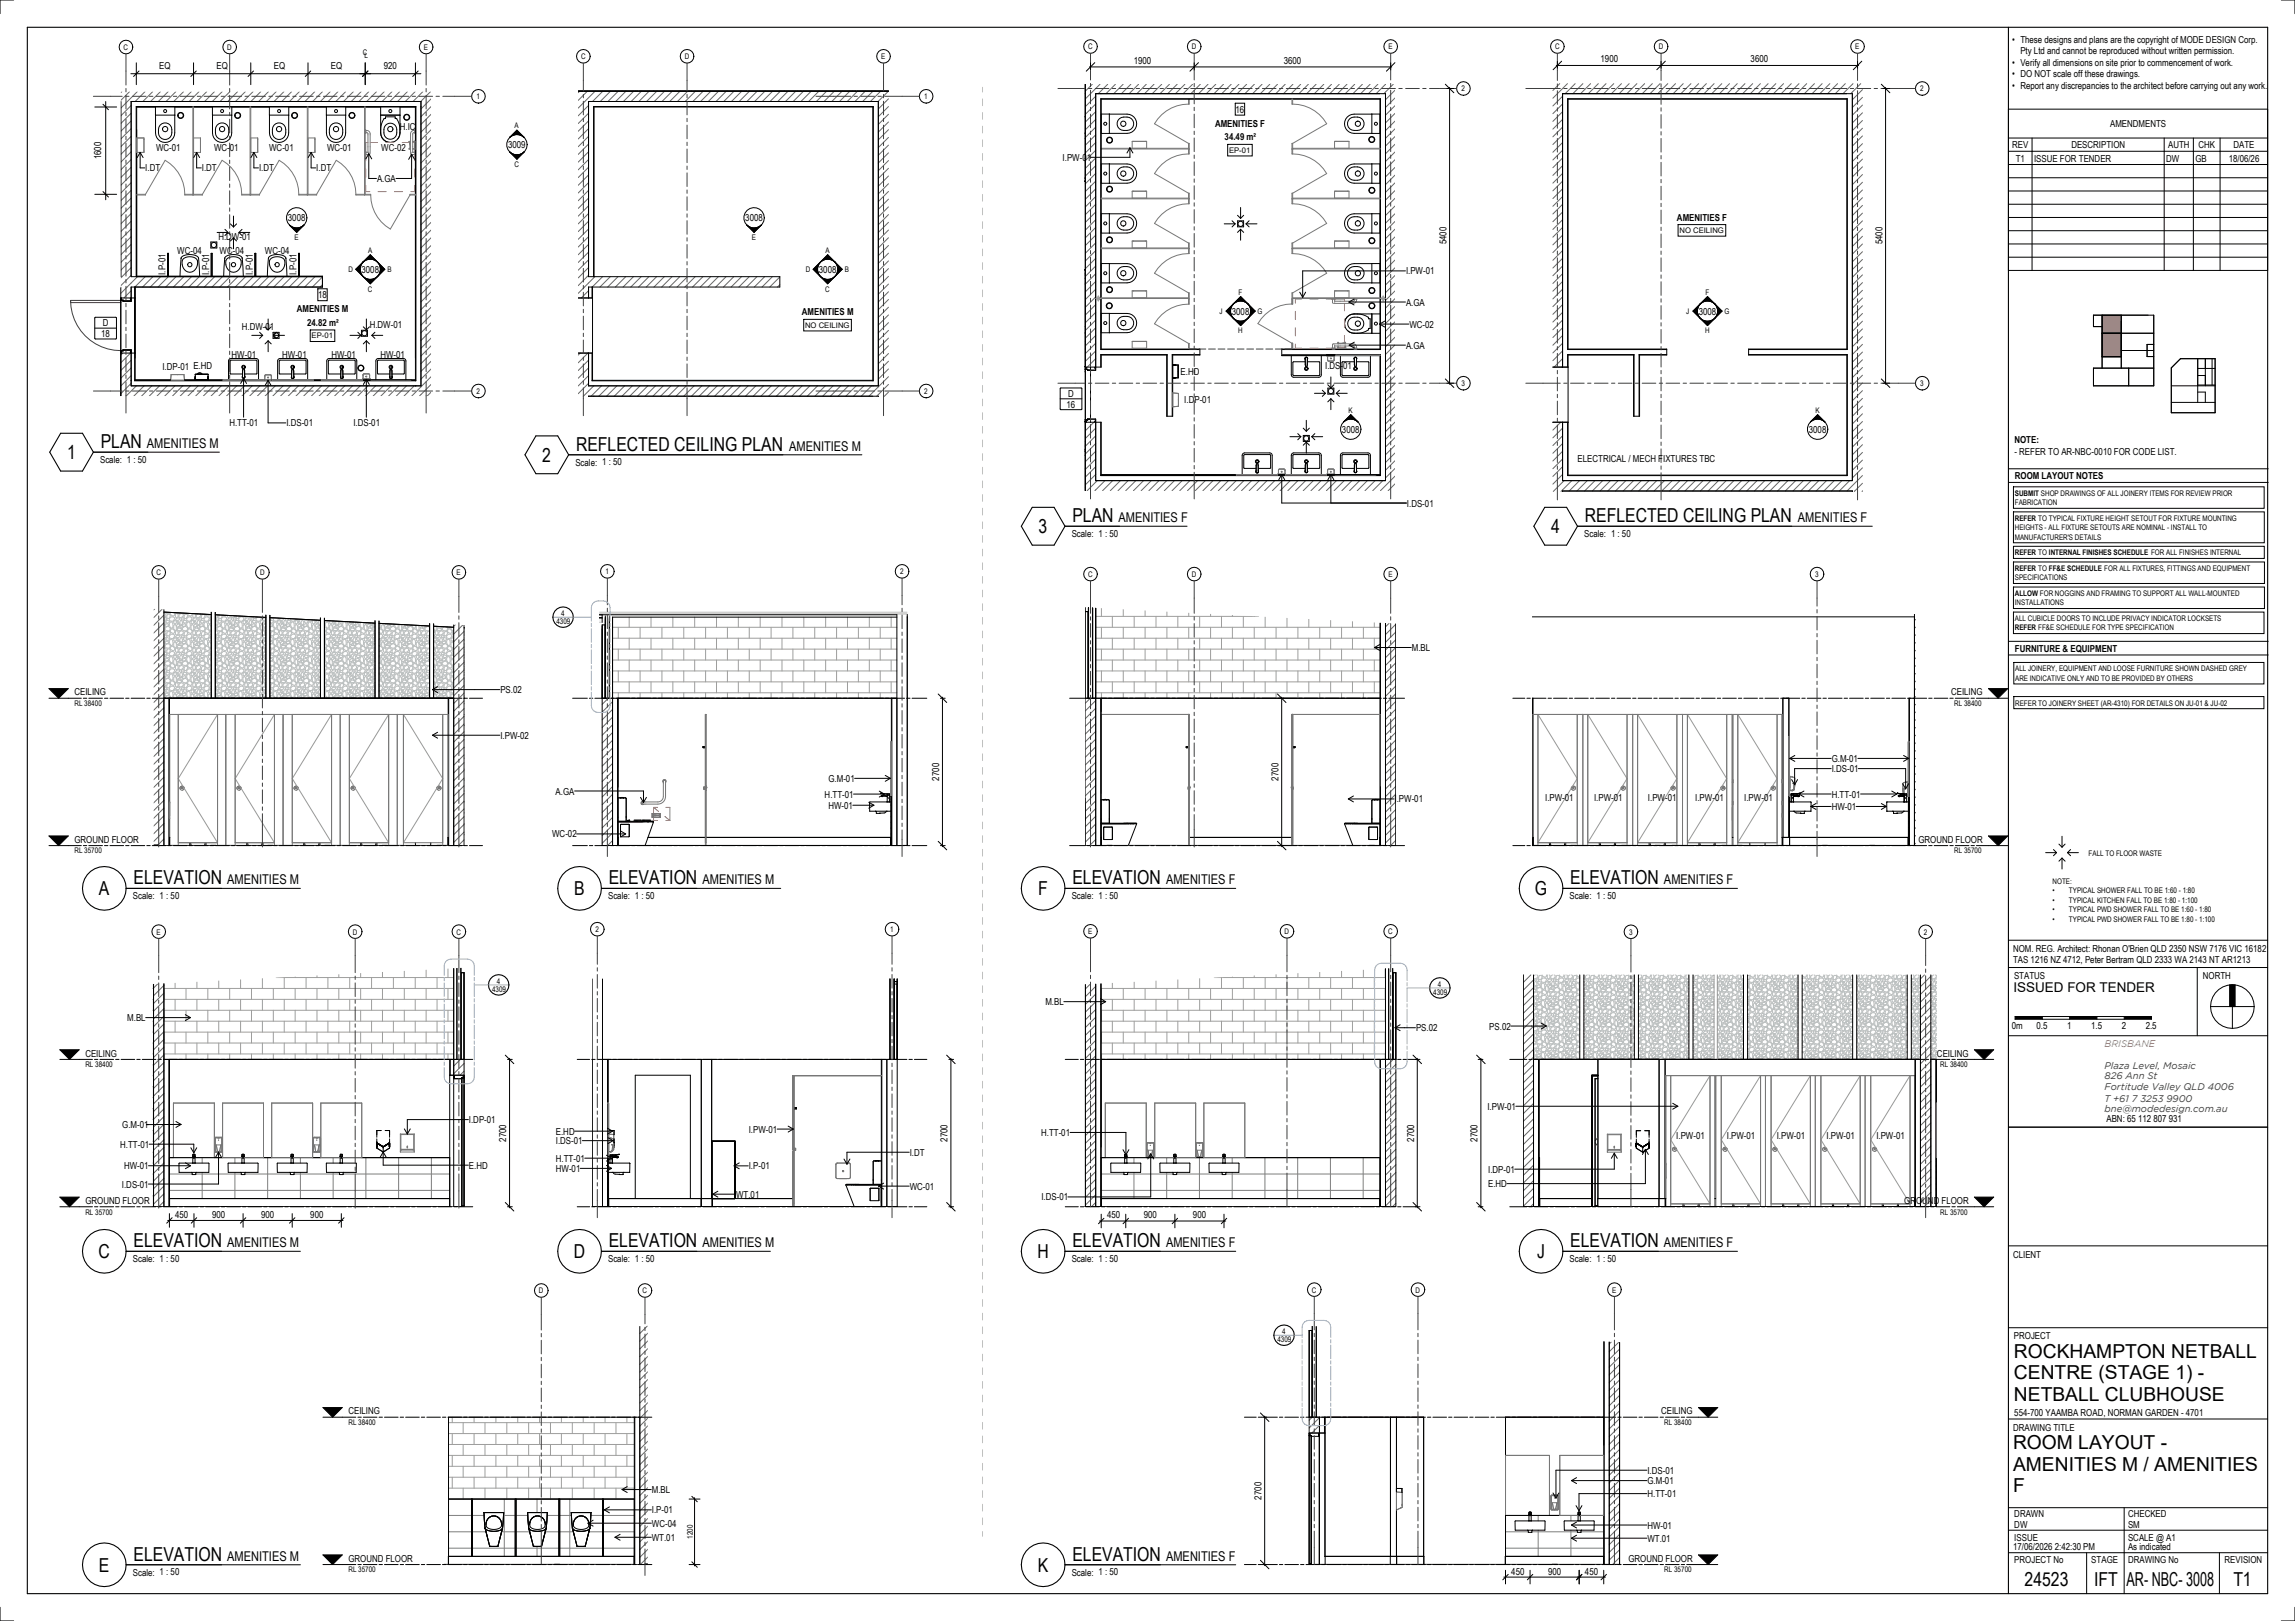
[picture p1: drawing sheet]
<svg xmlns="http://www.w3.org/2000/svg" width="841mm" height="594mm" viewBox="0 0 841 594" stroke-linecap="round" stroke-linejoin="round" font-family="sans-serif">
<defs><g id="words">
<g font-size="7.1">
<text x="36.9" y="164.2">PLAN</text>
<text x="211.1" y="165.1">REFLECTED CEILING PLAN</text>
<text x="24.6" y="168.2">1</text>
<text x="198.7" y="169.2">2</text>
<text x="393" y="191.3">PLAN</text>
<text x="580.8" y="191.3">REFLECTED CEILING PLAN</text>
<text x="380.6" y="195.4">3</text>
<text x="568.4" y="195.4">4</text>
<text x="36.2" y="328.1">A</text>
<text x="48.9" y="324">ELEVATION</text>
<text x="210.4" y="328.1">B</text>
<text x="223.1" y="324">ELEVATION</text>
<text x="380.5" y="328.1">F</text>
<text x="393" y="324">ELEVATION</text>
<text x="562.5" y="328.1">G</text>
<text x="575.4" y="324">ELEVATION</text>
<text x="36.1" y="461.1">C</text>
<text x="48.9" y="457">ELEVATION</text>
<text x="210.3" y="461.1">D</text>
<text x="223.1" y="457">ELEVATION</text>
<text x="380.2" y="461.1">H</text>
<text x="393" y="457">ELEVATION</text>
<text x="563.2" y="461.1">J</text>
<text x="575.4" y="457">ELEVATION</text>
<text x="738" y="497.6">ROCKHAMPTON NETBALL</text>
<text x="738" y="505.5">CENTRE (STAGE 1) -</text>
<text x="738" y="513.3">NETBALL CLUBHOUSE</text>
<text x="737.7" y="531">ROOM LAYOUT -</text>
<text x="737.7" y="538.9">AMENITIES M / AMENITIES</text>
<text x="737.7" y="546.7">F</text>
<text x="36.2" y="576">E</text>
<text x="48.9" y="571.9">ELEVATION</text>
<text x="380.3" y="576">K</text>
<text x="393" y="571.9">ELEVATION</text>
<text x="741.9" y="581.1">24523</text>
<text x="767.4" y="581.1">IFT</text>
<text x="779.2" y="581.1">AR- NBC- 3008</text>
<text x="818.4" y="581.1">T1</text>
</g>
<g font-size="4.9">
<text x="53.8" y="164.2">AMENITIES M</text>
<text x="289.2" y="165.1">AMENITIES M</text>
<text x="409.9" y="191.3">AMENITIES F</text>
<text x="658.9" y="191.3">AMENITIES F</text>
<text x="83.3" y="324">AMENITIES M</text>
<text x="257.4" y="324">AMENITIES M</text>
<text x="427.3" y="324">AMENITIES F</text>
<text x="609.8" y="324">AMENITIES F</text>
<text x="737.8" y="363.6">ISSUED FOR TENDER</text>
<text x="83.3" y="457">AMENITIES M</text>
<text x="257.4" y="457">AMENITIES M</text>
<text x="427.3" y="457">AMENITIES F</text>
<text x="609.8" y="457">AMENITIES F</text>
<text x="83.3" y="571.9">AMENITIES M</text>
<text x="427.3" y="571.9">AMENITIES F</text>
</g>
<g font-size="3.5">
<text x="737.4" y="15.8">• These designs and plans are the copyright of MODE DESIGN Corp.</text>
<text x="415.4" y="23.3">1900</text>
<text x="470.4" y="23.3">3600</text>
<text x="586.5" y="22.8">1900</text>
<text x="641.5" y="22.8">3600</text>
<text x="740.4" y="19.9">Pty Ltd and cannot be reproduced without written permission.</text>
<text x="58.4" y="25.3">EQ</text>
<text x="79.3" y="25.3">EQ</text>
<text x="100.3" y="25.3">EQ</text>
<text x="121.3" y="25.3">EQ</text>
<text x="140.7" y="25.3">920</text>
<text x="737.4" y="24.1">• Verify all dimensions on site prior to commencement of work.</text>
<text x="737.4" y="28.3">• DO NOT scale off these drawings.</text>
<text x="737.4" y="32.4">• Report any discrepancies to the architect before carrying out any work.</text>
<text x="452.8" y="41.3">16</text>
<text x="146.5" y="47.6">H.IC</text>
<text x="445.2" y="46.4">AMENITIES F</text>
<text x="773.2" y="46.6">AMENDMENTS</text>
<text x="448.8" y="51.3">34.49 m²</text>
<text x="37.1" y="58.4" transform="rotate(-90 37.1 58.4)">1600</text>
<text x="57.2" y="55.3">WC-01</text>
<text x="78.4" y="55.3">WC-01</text>
<text x="98.6" y="55.3">WC-01</text>
<text x="119.9" y="55.3">WC-01</text>
<text x="139.7" y="55.3">WC-02</text>
<text x="186.2" y="54.3">3009</text>
<text x="389.4" y="58.9">I.PW-01</text>
<text x="737.4" y="54.3">REV</text>
<text x="738.6" y="59.2">T1</text>
<text x="745.4" y="59.2">ISSUE FOR TENDER</text>
<text x="759" y="54.3">DESCRIPTION</text>
<text x="793.8" y="59.2">DW</text>
<text x="794.5" y="54.3">AUTH</text>
<text x="804.5" y="59.2">GB</text>
<text x="805.6" y="54.3">CHK</text>
<text x="816.7" y="59.2">18/06/26</text>
<text x="818.4" y="54.3">DATE</text>
<text x="53.2" y="62.8">I.DT</text>
<text x="74" y="62.8">I.DT</text>
<text x="94.9" y="62.8">I.DT</text>
<text x="115.9" y="62.8">I.DT</text>
<text x="138.2" y="66.7">A.GA</text>
<text x="105.5" y="81.1">3008</text>
<text x="273.1" y="81.1">3008</text>
<text x="614.5" y="80.8">AMENITIES F</text>
<text x="80" y="88.1">H.DW-01</text>
<text x="530" y="89.6" transform="rotate(-90 530 89.6)">5400</text>
<text x="689.8" y="89.6" transform="rotate(-90 689.8 89.6)">5400</text>
<text x="65" y="93.1">WC-04</text>
<text x="80.5" y="93.1">WC-04</text>
<text x="97.1" y="93.1">WC-04</text>
<text x="60.7" y="100.7" transform="rotate(-90 60.7 100.7)">I.P-01</text>
<text x="76.7" y="100.7" transform="rotate(-90 76.7 100.7)">I.P-01</text>
<text x="92.7" y="100.7" transform="rotate(-90 92.7 100.7)">I.P-01</text>
<text x="108.7" y="100.7" transform="rotate(-90 108.7 100.7)">I.P-01</text>
<text x="132.5" y="100">3008</text>
<text x="300.1" y="100">3008</text>
<text x="515.2" y="100.6">I.PW-01</text>
<text x="116.6" y="109.3">18</text>
<text x="515.2" y="112">A.GA</text>
<text x="37.6" y="119.4">D</text>
<text x="108.8" y="114.4">AMENITIES M</text>
<text x="112.6" y="119.3">24.82 m²</text>
<text x="293.8" y="115.6">AMENITIES M</text>
<text x="451.4" y="115.3">3008</text>
<text x="622.5" y="115.3">3008</text>
<text x="37.1" y="123.6">18</text>
<text x="88.6" y="121">H.DW-01</text>
<text x="135.5" y="120.2">H.DW-01</text>
<text x="516.5" y="120">WC-02</text>
<text x="84.9" y="131.1">HW-01</text>
<text x="103.4" y="131.1">HW-01</text>
<text x="121.5" y="131.1">HW-01</text>
<text x="139.4" y="131.1">HW-01</text>
<text x="515.2" y="127.8">A.GA</text>
<text x="59.5" y="135.5">I.DP-01 E.HD</text>
<text x="432.6" y="137.4">E.HD</text>
<text x="485.6" y="135.3">I.DS-01</text>
<text x="390.9" y="149.5">16</text>
<text x="391.4" y="145.3">D</text>
<text x="434" y="147.9">I.DP-01</text>
<text x="84.1" y="156.3">H.TT-01</text>
<text x="104.9" y="156.3">I.DS-01</text>
<text x="129.5" y="156.3">I.DS-01</text>
<text x="491.8" y="158.6">3008</text>
<text x="662.8" y="158.6">3008</text>
<text x="738.2" y="162.5">NOTE:</text>
<text x="738.2" y="166.6">- REFER TO AR-NBC-0010 FOR CODE LIST.</text>
<text x="36.7" y="169.6">Scale: 1 : 50</text>
<text x="210.8" y="170.6">Scale: 1 : 50</text>
<text x="578.1" y="169.4">ELECTRICAL / MECH FIXTURES TBC</text>
<text x="738.3" y="175.6">ROOM LAYOUT NOTES</text>
<text x="515.6" y="185.6">I.DS-01</text>
<text x="392.7" y="196.8">Scale: 1 : 50</text>
<text x="580.5" y="196.8">Scale: 1 : 50</text>
<text x="517.4" y="238.6">M.BL</text>
<text x="738.3" y="238.9">FURNITURE &amp; EQUIPMENT</text>
<text x="27.3" y="254.8">CEILING</text>
<text x="183.4" y="254">PS.02</text>
<text x="715" y="254.8">CEILING</text>
<text x="183.4" y="270.7">I.PW-02</text>
<text x="671.2" y="279.2">G.M-01</text>
<text x="303.6" y="286.5">G.M-01</text>
<text x="344.2" y="286" transform="rotate(-90 344.2 286)">2700</text>
<text x="468.5" y="286" transform="rotate(-90 468.5 286)">2700</text>
<text x="671.2" y="282.9">I.DS-01</text>
<text x="203.6" y="291.1">A.GA</text>
<text x="302.2" y="292.3">H.TT-01</text>
<text x="566.2" y="293.4">I.PW-01</text>
<text x="584.1" y="293.4">I.PW-01</text>
<text x="603.9" y="293.4">I.PW-01</text>
<text x="621.2" y="293.4">I.PW-01</text>
<text x="639.2" y="293.4">I.PW-01</text>
<text x="671.2" y="292.2">H.TT-01</text>
<text x="303.6" y="296.4">HW-01</text>
<text x="511" y="294.1">I.PW-01</text>
<text x="671.2" y="296.8">HW-01</text>
<text x="27.3" y="308.8">GROUND FLOOR</text>
<text x="202.4" y="306.9">WC-02</text>
<text x="703" y="308.8">GROUND FLOOR</text>
<text x="48.7" y="329.5">Scale: 1 : 50</text>
<text x="222.8" y="329.5">Scale: 1 : 50</text>
<text x="392.7" y="329.5">Scale: 1 : 50</text>
<text x="575.2" y="329.5">Scale: 1 : 50</text>
<text x="737.7" y="348.7">NOM. REG. Architect: Rhonan O'Brien QLD 2350 NSW 7176 VIC 16182</text>
<text x="737.7" y="352.9">TAS 1216 NZ 4712, Peter Bertram QLD 2333 WA 2143 NT AR1213</text>
<text x="738" y="358.8">STATUS</text>
<text x="807.2" y="358.8">NORTH</text>
<text x="383.1" y="368.3">M.BL</text>
<text x="46.6" y="374.2">M.BL</text>
<text x="518.9" y="377.9">PS.02</text>
<text x="545.8" y="377.3">PS.02</text>
<text x="737.3" y="377">0m</text>
<text x="746.3" y="377">0.5</text>
<text x="757.5" y="377">1</text>
<text x="766.3" y="377">1.5</text>
<text x="777.5" y="377">2</text>
<text x="786.3" y="377">2.5</text>
<text x="31.3" y="387.2">CEILING</text>
<text x="709.8" y="387.2">CEILING</text>
<text x="545.1" y="406.7">I.PW-01</text>
<text x="44.8" y="413.4">G.M-01</text>
<text x="171.8" y="411.6">I.DP-01</text>
<text x="771.9" y="411.3">ABN: 65 112 807 931</text>
<text x="185.5" y="418.4" transform="rotate(-90 185.5 418.4)">2700</text>
<text x="203.7" y="419.3">I.DS-01</text>
<text x="203.7" y="415.8">E.HD</text>
<text x="274.4" y="415">I.PW-01</text>
<text x="347.3" y="418.4" transform="rotate(-90 347.3 418.4)">2700</text>
<text x="381.5" y="416.3">H.TT-01</text>
<text x="518.2" y="418.4" transform="rotate(-90 518.2 418.4)">2700</text>
<text x="541.5" y="418.4" transform="rotate(-90 541.5 418.4)">2700</text>
<text x="614.3" y="417.3">I.PW-01</text>
<text x="632.8" y="417.3">I.PW-01</text>
<text x="651.1" y="417.3">I.PW-01</text>
<text x="669.3" y="417.3">I.PW-01</text>
<text x="687.6" y="417.3">I.PW-01</text>
<text x="44.1" y="420.6">H.TT-01</text>
<text x="203.7" y="425.7">H.TT-01</text>
<text x="333.4" y="423.5">I.DT</text>
<text x="45.5" y="428.5">HW-01</text>
<text x="171.8" y="428.3">E.HD</text>
<text x="203.7" y="429.4">HW-01</text>
<text x="274.4" y="428.5">I.P-01</text>
<text x="545.3" y="429.7">I.DP-01</text>
<text x="44.7" y="435.2">I.DS-01</text>
<text x="333.4" y="435.9">WC-01</text>
<text x="545.3" y="435">E.HD</text>
<text x="31.3" y="441.2">GROUND FLOOR</text>
<text x="269.8" y="438.9">WT.01</text>
<text x="381.6" y="439.9">I.DS-01</text>
<text x="697.8" y="441.2">GROUND FLOOR</text>
<text x="64.2" y="446.3">450</text>
<text x="77.7" y="446.3">900</text>
<text x="95.7" y="446.3">900</text>
<text x="113.7" y="446.3">900</text>
<text x="405.7" y="446.5">450</text>
<text x="419.2" y="446.5">900</text>
<text x="437.2" y="446.5">900</text>
<text x="737.7" y="460.9">CLIENT</text>
<text x="48.7" y="462.5">Scale: 1 : 50</text>
<text x="222.8" y="462.5">Scale: 1 : 50</text>
<text x="392.7" y="462.5">Scale: 1 : 50</text>
<text x="575.2" y="462.5">Scale: 1 : 50</text>
<text x="738" y="490.8">PROJECT</text>
<text x="127.7" y="518.3">CEILING</text>
<text x="608.7" y="518.3">CEILING</text>
<text x="738.1" y="518.7">554-700 YAAMBA ROAD, NORMAN GARDEN - 4701</text>
<text x="737.7" y="524.3">DRAWING TITLE</text>
<text x="603.7" y="543.8">G.M-01</text>
<text x="603.7" y="540">I.DS-01</text>
<text x="238.8" y="547.1">M.BL</text>
<text x="462.3" y="549.5" transform="rotate(-90 462.3 549.5)">2700</text>
<text x="603.7" y="548.6">H.TT-01</text>
<text x="238.9" y="554.6">I.P-01</text>
<text x="738.1" y="555.8">DRAWN</text>
<text x="779.8" y="555.8">CHECKED</text>
<text x="238.9" y="559.4">WC-04</text>
<text x="603.7" y="560.1">HW-01</text>
<text x="738.1" y="560">DW</text>
<text x="779.8" y="560">SM</text>
<text x="238.9" y="564.6">WT.01</text>
<text x="603.7" y="564.9">WT.01</text>
<text x="737.7" y="568.1">17/06/2026 2:42:30 PM</text>
<text x="738.1" y="564.5">ISSUE</text>
<text x="779.8" y="568.1">As indicated</text>
<text x="779.8" y="564.5">SCALE @ A1</text>
<text x="127.7" y="572.3">GROUND FLOOR</text>
<text x="596.7" y="572.3">GROUND FLOOR</text>
<text x="738.1" y="572.8">PROJECT No</text>
<text x="766.4" y="572.8">STAGE</text>
<text x="779.8" y="572.8">DRAWING No</text>
<text x="815.2" y="572.8">REVISION</text>
<text x="48.7" y="577.4">Scale: 1 : 50</text>
<text x="392.7" y="577.4">Scale: 1 : 50</text>
<text x="553.8" y="577">450</text>
<text x="567.3" y="577">900</text>
<text x="580.8" y="577">450</text>
</g>
<text font-size="3.5" fill="#f7941e" x="771.2" y="383.7">BRISBANE</text>
<g font-size="3.5" fill="#40403e">
<text x="771.2" y="391.7">Plaza Level, Mosaic</text>
<text x="771.2" y="395.5">826 Ann St</text>
<text x="771.2" y="399.3">Fortitude Valley QLD 4006</text>
<text x="771.2" y="403.7">T +61 7 3253 9900</text>
<text x="771.2" y="407.5">bne@modedesign.com.au</text>
</g>
<g font-size="2.8">
<text x="45.3" y="18.3">C</text>
<text x="83.3" y="18.3">D</text>
<text x="133" y="20.3">C</text>
<text x="133.5" y="21.4">L</text>
<text x="155.3" y="18.3">E</text>
<text x="212.9" y="21.7">C</text>
<text x="250.9" y="21.7">D</text>
<text x="322.9" y="21.7">E</text>
<text x="398.8" y="18.1">C</text>
<text x="436.8" y="18.1">D</text>
<text x="508.8" y="18.1">E</text>
<text x="569.8" y="18.1">C</text>
<text x="607.8" y="18.1">D</text>
<text x="679.9" y="18.1">E</text>
<text x="535.6" y="33.5">2</text>
<text x="703.7" y="33.5">2</text>
<text x="174.6" y="36.3">1</text>
<text x="338.7" y="36.3">1</text>
<text x="188.6" y="46.9">A</text>
<text x="450.4" y="56">EP-01</text>
<text x="188.6" y="61.2">C</text>
<text x="107.9" y="88">E</text>
<text x="275.5" y="88">E</text>
<text x="615.4" y="85.4">NO CEILING</text>
<text x="134.9" y="92.6">A</text>
<text x="302.5" y="92.6">A</text>
<text x="127.7" y="99.7">D</text>
<text x="142" y="99.7">B</text>
<text x="295.3" y="99.7">D</text>
<text x="309.6" y="99.7">B</text>
<text x="134.8" y="106.9">C</text>
<text x="302.4" y="106.9">C</text>
<text x="453.9" y="107.9">F</text>
<text x="625" y="107.9">F</text>
<text x="446.9" y="115.1">J</text>
<text x="460.8" y="115.1">G</text>
<text x="617.9" y="115.1">J</text>
<text x="631.9" y="115.1">G</text>
<text x="114.2" y="124">EP-01</text>
<text x="295" y="120.1">NO CEILING</text>
<text x="453.8" y="122.2">H</text>
<text x="624.9" y="122.2">H</text>
<text x="535.6" y="141.5">3</text>
<text x="703.7" y="141.5">3</text>
<text x="174.6" y="144.3">2</text>
<text x="338.7" y="144.3">2</text>
<text x="494.2" y="151.2">K</text>
<text x="665.2" y="151.2">K</text>
<text x="738.3" y="181.7">SUBMIT</text>
<text x="738.3" y="185.1">FABRICATION</text>
<text x="747.9" y="181.7">SHOP DRAWINGS OF ALL JOINERY ITEMS FOR REVIEW PRIOR</text>
<text x="738.3" y="190.9">REFER TO TYPICAL FIXTURE HEIGHT SETOUT FOR FIXTURE MOUNTING</text>
<text x="738.3" y="194.3">HEIGHTS - ALL FIXTURE SETOUTS ARE NOMINAL - INSTALL TO</text>
<text x="738.3" y="197.7">MANUFACTURER'S DETAILS</text>
<text x="738.3" y="203.5">REFER</text>
<text x="746.9" y="203.5">TO</text>
<text x="750.8" y="203.5">INTERNAL FINISHES SCHEDULE</text>
<text x="788.2" y="203.5">FOR ALL FINISHES INTERNAL</text>
<text x="738.3" y="209.2">REFER</text>
<text x="746.9" y="209.2">TO</text>
<text x="750.8" y="209.2">FF&amp;E SCHEDULE</text>
<text x="771.1" y="209.2">FOR ALL FIXTURES, FITTINGS AND EQUIPMENT</text>
<text x="57.3" y="210.8">C</text>
<text x="95.3" y="210.8">D</text>
<text x="167.3" y="210.8">E</text>
<text x="221.9" y="210.5">1</text>
<text x="329.9" y="210.5">2</text>
<text x="398.8" y="211.5">C</text>
<text x="436.8" y="211.5">D</text>
<text x="508.8" y="211.5">E</text>
<text x="665.2" y="211.5">3</text>
<text x="738.3" y="212.6">SPECIFICATIONS</text>
<text x="738.3" y="218.4">ALLOW</text>
<text x="738.3" y="221.8">INSTALLATIONS</text>
<text x="747.5" y="218.4">FOR NOGGINS AND FRAMING TO SUPPORT ALL WALL-MOUNTED</text>
<text x="205.6" y="225.7">4</text>
<text x="738.3" y="227.6">ALL CUBICLE DOORS TO INCLUDE PRIVACY INDICATOR LOCKSETS</text>
<text x="203.9" y="228.7">4309</text>
<text x="738.3" y="231">REFER FF&amp;E SCHEDULE FOR TYPE SPECIFICATION</text>
<text x="738.5" y="246">ALL JOINERY, EQUIPMENT AND LOOSE FURNITURE SHOWN DASHED GREY</text>
<text x="738.5" y="249.5">ARE INDICATIVE ONLY AND TO BE PROVIDED BY OTHERS</text>
<text x="27.3" y="258.7">RL 38400</text>
<text x="716.2" y="258.7">RL 38400</text>
<text x="738.5" y="258.5">REFER TO JOINERY SHEET (AR-4310) FOR DETAILS ON JU-01 &amp; JU-02</text>
<text x="27.3" y="312.7">RL 35700</text>
<text x="716.2" y="312.7">RL 35700</text>
<text x="765.4" y="313.6">FALL TO FLOOR WASTE</text>
<text x="752.1" y="324">NOTE:</text>
<text x="752.1" y="327.4">•</text>
<text x="758.2" y="327.4">TYPICAL SHOWER FALL TO BE 1:60 - 1:80</text>
<text x="752.1" y="330.8">•</text>
<text x="752.1" y="334.3">•</text>
<text x="758.2" y="330.8">TYPICAL KITCHEN FALL TO BE 1:80 - 1:100</text>
<text x="758.2" y="334.3">TYPICAL PWD SHOWER FALL TO BE 1:60 - 1:80</text>
<text x="218.2" y="341.6">2</text>
<text x="326.2" y="341.6">1</text>
<text x="752.1" y="337.7">•</text>
<text x="758.2" y="337.7">TYPICAL PWD SHOWER FALL TO BE 1:80 - 1:100</text>
<text x="57.3" y="342.5">E</text>
<text x="129.3" y="342.5">D</text>
<text x="167.3" y="342.5">C</text>
<text x="398.8" y="342.4">E</text>
<text x="470.8" y="342.4">D</text>
<text x="508.8" y="342.4">C</text>
<text x="597" y="342.5">3</text>
<text x="705" y="342.5">2</text>
<text x="180.3" y="363.5">4309</text>
<text x="182" y="360.4">4</text>
<text x="525.2" y="364.6">4309</text>
<text x="526.9" y="361.5">4</text>
<text x="31.3" y="391.1">RL 38400</text>
<text x="711" y="391.1">RL 38400</text>
<text x="31.3" y="445.1">RL 35700</text>
<text x="711" y="445.1">RL 35700</text>
<text x="197.5" y="474">D</text>
<text x="235.5" y="474">C</text>
<text x="480.8" y="473.7">C</text>
<text x="518.8" y="473.7">D</text>
<text x="590.8" y="473.7">E</text>
<text x="468.1" y="491.9">4309</text>
<text x="469.8" y="488.8">4</text>
<text x="127.7" y="522.2">RL 38400</text>
<text x="609.9" y="522.2">RL 38400</text>
<text x="253.8" y="563.9" transform="rotate(-90 253.8 563.9)">1200</text>
<text x="127.7" y="576.2">RL 35700</text>
<text x="609.9" y="576.2">RL 35700</text>
</g>
</g></defs>
<g fill="none" stroke="#686865" stroke-width=".37">
<path d="M44.7 33.6l-.4 .4M47.5 33.6l-3.2 3.2M48.1 38.7l-3.8 3.8M50.3 33.6l-6 6M53.1 33.6l-3.6 3.6M56 33.6l-3.6 3.6M58.8 33.6l-3.6 3.6M61.6 33.6l-3.6 3.6M64.5 33.6l-3.7 3.6M67.3 33.6l-3.6 3.6M70.1 33.6l-3.6 3.6M72.9 33.6l-3.6 3.6"/>
<path d="M75.8 33.6l-3.6 3.6M78.6 33.6l-3.6 3.6M81.4 33.6l-3.6 3.6M84.3 33.6l-3.7 3.6M87.1 33.6l-3.6 3.6M89.9 33.6l-3.6 3.6M92.7 33.6l-3.6 3.6M95.6 33.6l-3.7 3.6M98.4 33.6l-3.6 3.6M101.2 33.6l-3.6 3.6M104.1 33.6l-3.7 3.6M106.9 33.6l-3.6 3.6"/>
<path d="M109.7 33.6l-3.6 3.6M112.5 33.6l-3.6 3.6M115.4 33.6l-3.7 3.6M118.2 33.6l-3.6 3.6M121 33.6l-3.6 3.6M123.9 33.6l-3.7 3.6M126.7 33.6l-3.6 3.6M129.5 33.6l-3.6 3.6M132.3 33.6l-3.6 3.6M135.2 33.6l-3.7 3.6M138 33.6l-3.6 3.6M140.8 33.6l-3.6 3.6"/>
<path d="M143.7 33.6l-3.7 3.6M146.5 33.6l-3.6 3.6M149.3 33.6l-3.6 3.6M152.1 33.6l-3.6 3.6M155 33.6l-3.7 3.6M157.8 33.6l-3.6 3.6M158 36.2l-3.7 3.7M158 39.1l-3.7 3.7M48.1 41.5l-3.8 3.8M48.1 44.3l-3.8 3.8M48.1 47.1l-3.8 3.8M48.1 50l-3.8 3.8"/>
<path d="M48.1 55.6l-3.8 3.8M48.1 58.5l-3.8 3.8M48.1 52.8l-3.8 3.8M158 41.9l-3.7 3.7M158 44.7l-3.7 3.7M158 47.5l-3.7 3.7M158 50.4l-3.7 3.7M158 53.2l-3.7 3.7M158 56l-3.7 3.7M158 58.9l-3.7 3.7M48.1 61.3l-3.8 3.8M48.1 64.1l-3.8 3.8"/>
<path d="M48.1 66.9l-3.8 3.8M48.1 72.6l-3.8 3.8M48.1 75.4l-3.8 3.8M48.1 78.3l-3.8 3.7M48.1 69.8l-3.8 3.8M158 61.7l-3.7 3.7M158 64.5l-3.7 3.7M158 67.3l-3.7 3.7M158 70.2l-3.7 3.7M158 73l-3.7 3.7M158 75.8l-3.7 3.7M158 78.7l-3.7 3.7"/>
<path d="M48.1 81.1l-3.8 3.8M48.1 83.9l-3.8 3.8M48.1 89.6l-3.8 3.8M48.1 92.4l-3.8 3.8M48.1 95.2l-3.8 3.8M48.1 98l-3.8 3.8M48.1 86.7l-3.8 3.8M158 81.5l-3.7 3.7M158 84.3l-3.7 3.7M158 87.1l-3.7 3.7M158 90l-3.7 3.7M158 92.8l-3.7 3.7"/>
<path d="M158 95.6l-3.7 3.7M158 98.4l-3.7 3.8M48.1 106.5l-2.7 2.7M48.1 100.9l-3.8 3.8M50.4 101.4l-6.1 6.1M53.2 101.4l-3.8 3.8M56 101.4l-3.8 3.8M58.9 101.4l-3.8 3.8M61.7 101.4l-3.8 3.8M64.5 101.4l-3.8 3.8M67.4 101.4l-3.8 3.8M70.2 101.4l-3.8 3.8"/>
<path d="M73 101.4l-3.8 3.8M75.8 101.4l-3.8 3.8M78.7 101.4l-3.8 3.8M81.5 101.4l-3.8 3.8M84.3 101.4l-3.8 3.8M87.1 101.4l-3.8 3.8M90 101.4l-3.8 3.8M92.8 101.4l-3.8 3.8M95.6 101.4l-3.8 3.8M98.5 101.4l-3.8 3.8M101.3 101.4l-3.8 3.8M104.1 101.4l-3.8 3.8"/>
<path d="M106.9 101.4l-3.8 3.8M109.8 101.4l-3.8 3.8M112.6 101.4l-3.8 3.8M115.4 101.4l-3.8 3.8M118.2 101.5l-3.7 3.7M118.2 104.3l-.9 .9M158 101.3l-3.7 3.7M158 104.1l-3.7 3.7M158 106.9l-3.7 3.7M158 109.8l-3.7 3.7M158 112.6l-3.7 3.7M158 115.4l-3.7 3.7"/>
<path d="M158 118.2l-3.7 3.8M45 129.4l-.7 .7M47.8 129.4l-3.5 3.6M48.1 132l-3.8 3.8M48.1 137.6l-3.8 3.8M48.1 134.8l-3.8 3.8M158 121.1l-3.7 3.7M158 123.9l-3.7 3.7M158 126.7l-3.7 3.7M158 129.6l-3.7 3.7M158 132.4l-3.7 3.7M158 135.2l-3.7 3.7"/>
<path d="M158 138l-7.1 7.1M48.1 140.5l-3.8 3.8M50 141.4l-3.8 3.7M52.8 141.4l-3.7 3.7M55.6 141.4l-3.7 3.7M58.5 141.4l-3.8 3.7M61.3 141.4l-3.8 3.7M64.1 141.4l-3.7 3.7M66.9 141.4l-3.7 3.7M69.8 141.4l-3.8 3.7M72.6 141.4l-3.8 3.7M75.4 141.4l-3.7 3.7"/>
<path d="M78.3 141.4l-3.8 3.7M81.1 141.4l-3.8 3.7M83.9 141.4l-3.7 3.7M86.7 141.4l-3.7 3.7M89.6 141.4l-3.8 3.7M92.4 141.4l-3.8 3.7M95.2 141.4l-3.7 3.7M98.1 141.4l-3.8 3.7M100.9 141.4l-3.8 3.7M103.7 141.4l-3.7 3.7M106.5 141.4l-3.7 3.7M109.4 141.4l-3.8 3.7"/>
<path d="M112.2 141.4l-3.8 3.7M115 141.4l-3.7 3.7M117.9 141.4l-3.8 3.7M120.7 141.4l-3.8 3.7M123.5 141.4l-3.7 3.7M126.3 141.4l-3.7 3.7M129.2 141.4l-3.8 3.7M132 141.4l-3.8 3.7M134.8 141.4l-3.7 3.7M137.7 141.4l-3.8 3.7M140.5 141.4l-3.8 3.7M143.3 141.4l-3.7 3.7"/>
<path d="M146.1 141.4l-3.7 3.7M149 141.4l-3.8 3.7M151.8 141.4l-3.8 3.7M158 140.9l-4.3 4.2M158 143.7l-1.5 1.4"/>
</g>
<g fill="none" stroke="#000" stroke-width=".37">
<path d="M44.3 37.2v64.2M57 39.2v9.5a3.5 3.5 0 0 0 3.5 3.5 3.5 3.5 0 0 0 3.5-3.5l.1-9.5M77.8 39.2l.1 9.5a3.5 3.5 0 0 0 3.5 3.5 3.5 3.5 0 0 0 3.5-3.5v-9.5M98.7 39.2v9.5a3.5 3.5 0 0 0 3.6 3.5 3.5 3.5 0 0 0 3.5-3.5v-9.5M119.6 39.2v3h7.1M126.7 39.2v9.5a3.5 3.5 0 0 1-3.6 3.5 3.5 3.5 0 0 1-3.5-3.5v-6.5M139.5 39.2v9.5a3.5 3.5 0 0 0 4.4 3.4M146.6 39.2v9.5l-.2 .9-.6 1.3M57 42.2h7.1M58.6 45.9a2.45 2.45 0 0 1 2.8-.7 2.45 2.45 0 0 1 1.6 2.3 2.67 2.67 0 0 1-.7 2.9 2.67 2.67 0 0 1-3 .4 3.7 3.7 0 0 1-.7-4.9zM77.8 42.2h7.1M79.5 45.9a2.45 2.45 0 0 1 2.7-.7 2.45 2.45 0 0 1 1.6 2.3 2.67 2.67 0 0 1-.7 2.9 2.67 2.67 0 0 1-2.9 .4 3.7 3.7 0 0 1-.7-4.9z"/>
<path d="M98.7 42.2h7.1M100.4 45.9a2.45 2.45 0 0 1 2.7-.7 2.45 2.45 0 0 1 1.6 2.3 2.67 2.67 0 0 1-.7 2.9 2.67 2.67 0 0 1-3 .4 3.7 3.7 0 0 1-.6-4.9zM121.3 45.9a2.45 2.45 0 0 1 2.7-.7 2.45 2.45 0 0 1 1.6 2.3 2.67 2.67 0 0 1-.7 2.9 2.67 2.67 0 0 1-3 .4 3.7 3.7 0 0 1-.6-4.9zM139.5 42.2h7M139.5 42.2h.1M139.5 47.5a6.1 6.1 0 0 1 1.3-4.1h.5v-.6h3.4l.1 .6 .6 .1a7.2 7.2 0 0 1 1.2 4M139.5 48.7a3.5 3.5 0 0 0 3.5 3.5 3.5 3.5 0 0 0 3.6-3.5M141.4 45.8a2.36 2.36 0 0 1 2.5-.5 2.36 2.36 0 0 1 1.5 2.2 2.57 2.57 0 0 1-.7 2.8 2.57 2.57 0 0 1-2.8 .4 3.6 3.6 0 0 1-.5-4.9zM85.6 79.2v4M67 95a3.6 3.6 0 0 1 5.4 .5 3.1 3.1 0 0 1-.9 3.3 3.1 3.1 0 0 1-3.4 .5l-.9-1.1-.4-1.2zM72.7 94.5a4.7 4.7 0 0 0-6.3 0l-.4 6.7M72.7 94.5l.1 .1"/>
<path d="M72.8 94.6l.4 6.6M77.3 88.7h2.2v2.2h-2.2zM79.6 85.2h4M82.4 94.6l-.4 6.6M82.4 94.5a4.9 4.9 0 0 1 5.3-.8l1 .8M82.4 94.5v.1M82.4 84l1.2 1.2M83 95a3.6 3.6 0 0 1 5.4 .5 3.1 3.1 0 0 1-.9 3.3 3.1 3.1 0 0 1-3.4 .5l-.9-1.1-.4-1.2zM83.6 85.2l-1.2 1.1M84.4 82l1.2 1.2M85.6 87.2l1.1 1.1M85.6 87.2l-1.2 1.1"/>
<path d="M85.6 87.2v4M86.7 82l-1.1 1.2M87.6 85.2h4M87.6 85.2l1.1 1.1M88.7 84l-1.1 1.2M88.7 94.5l.1 .1M88.8 94.6l.4 6.6M98.4 94.6l-.4 6.6M98.4 94.5a4.9 4.9 0 0 1 5.3-.8l1 .8M98.4 94.5v.1M99 95a3.6 3.6 0 0 1 5.4 .5 3.1 3.1 0 0 1-.9 3.3 3.1 3.1 0 0 1-3.4 .5l-.9-1.1-.4-1.2zM104.7 94.5l.1 .1"/>
<path d="M104.8 94.6l.4 6.6M44.3 105.2v39.9M44.3 109.3h.2v.3M44.3 110h.8v.3M44.3 109.2h5.2M44.3 109.3v.7M44.5 109.6h.1M47.8 109.6v-.3h.3v1h-3v-.3M47.8 109.6h.1M48 109.3v1M49.9 101.4v-62.4h102.5v100.5h-103.1v-34.3M50.1 101.2h11.3v-8.4h.3v8.4h15.7v-8.4h.3v8.4h15.7v-8.4h.3v8.4h15.7v-8.4h.3v8.4h8.5v4h-70.1v4"/>
<path d="M50.1 101.4v-62.2h102.1v100.2h-102.7v-34.2M97.1 119.8l1.2 1.1M98.3 116.9v4M99.4 119.8l-1.1 1.1M118.2 101.4h-70.1v-64.2h106.2v104.2h-106.2v-12M133.1 119.8l1.2 1.1M134.3 116.9v4M135.4 119.8l-1.1 1.1M44.3 129.4h5.2M44.3 128.6v.6M44.5 129v.3h-.2M44.5 129h.1"/>
<path d="M45.1 128.5v-.3h3v1.1h-.3v-.3M45.1 128.3v.3l-.8-.1M47.8 129h.1M48 128.3v.9M49.5 139.2h13M67.6 139.2h14.2M71.6 137.9v1.3v-2h4.6v1.9v-1.2M71.6 137.2v.1M72.2 137.1a1.1 1.1 0 0 1 1.9 0M72.4 137.2l.6-.5 1 .5M76.2 137.2v.1M82.9 139.2h14"/>
<path d="M83.7 139.2v-6.9l.3-.7 .6-.2h9.2l.7 .2 .2 .7v6.9M88.9 137.8l.1 .8h.5l.3-.5M88.9 137h-4.5v-4.9h9.7v4.9h-4.4M88.9 137.8v.7l.4 .1 .5-.5M88.9 135.7v2.1M89 135.3h.6l.1 2.8-.4 .5-.4-.5zM89.6 135.7l.1 2.1M89.7 137.8l.1 .3M92.3 122.9h4M95.1 121.8l1.2 1.1M96.3 122.9l-1.2 1.1M98.3 124.9l1.1 1.1"/>
<path d="M98.3 124.9l-1.2 1.1M98.3 124.9v4M99.6 139.2h52.6M100.1 121.8h2.2v2.2h-2.2zM100.3 122.9h4M100.3 122.9l1.1 1.1M101.4 121.8l-1.1 1.1M101.7 139.2v-6.9l.3-.7 .6-.2h9.2l.7 .2 .2 .7v6.9M106.9 137.9l.1 .8h.5l.3-.5M106.9 137h-4.5v-4.9h9.7v4.9h-4.4M106.9 137.9l-.1 .4 .5 .4 .5-.5M106.9 135.8v2.1"/>
<path d="M107 135.4h.6l.1 2.8-.4 .5-.4-.5zM107.6 135.8l.1 2.1M107.7 137.9l.1 .3M119.7 139.2v-6.9l.3-.7 .6-.2h9.2l.7 .2 .2 .7v6.9M124.9 137.9l.1 .8h.5l.3-.5M124.9 137h-4.5v-4.9h9.7v4.9h-4.4M124.9 137.9v.7l.4 .1 .5-.5M124.9 135.8v2.1M125 135.4h.6l.1 2.8-.4 .5-.4-.5zM125.6 135.8l.1 2.1M125.7 137.9l.1 .3M128.3 122.9h4"/>
<path d="M131.1 121.8l1.2 1.1M132.3 122.9l-1.2 1.1M132.5 121h2.2v2.2h-2.2zM134.3 124.9l1.1 1.1M134.3 124.9l-1.2 1.1M134.3 124.9v4M136.3 122.9h4M136.3 122.9l1.1 1.1M137.4 121.8l-1.1 1.1M137.7 139.2v-6.9l.3-.7 .6-.2h9.2l.7 .2 .2 .7v6.9M142.9 137.9l.1 .8h.5l.3-.5M142.9 137h-4.5v-4.9h9.7v4.9h-4.4"/>
<path d="M142.9 137.9l-.1 .4 .5 .4 .5-.5M142.9 135.8v2.1M143 135.4h.6l.1 2.8-.4 .5-.4-.5zM143.6 135.8l.1 2.1M143.7 137.9l.1 .3"/>
<circle cx="60.5" cy="40.7" r=".56"/>
<circle cx="60.5" cy="47.3" r=".98"/>
<circle cx="66.2" cy="42.3" r="1.1"/>
<circle cx="66.2" cy="42.3" r=".98"/>
<circle cx="81.4" cy="40.7" r=".56"/>
<circle cx="81.4" cy="47.3" r=".98"/>
<circle cx="87.1" cy="42.3" r="1.1"/>
<circle cx="87.1" cy="42.3" r=".98"/>
<circle cx="102.3" cy="40.7" r=".56"/>
<circle cx="102.3" cy="47.3" r=".98"/>
<circle cx="108" cy="42.3" r="1.1"/>
<circle cx="108" cy="42.3" r=".98"/>
<circle cx="123.1" cy="40.7" r=".56"/>
<circle cx="123.1" cy="47.3" r=".98"/>
<circle cx="129" cy="42.3" r=".98"/>
<circle cx="129" cy="42.3" r="1.1"/>
<circle cx="143" cy="47.3" r=".98"/>
<circle cx="143" cy="40.7" r=".56"/>
<circle cx="149" cy="43" r=".98"/>
<circle cx="149" cy="43" r="1.1"/>
<circle cx="69.6" cy="97" r=".8"/>
<circle cx="78.4" cy="89.8" r=".98"/>
<circle cx="85.6" cy="97" r=".8"/>
<circle cx="101.6" cy="97" r=".8"/>
<circle cx="89.2" cy="134.5" r=".45"/>
<circle cx="89.2" cy="134.5" r=".68"/>
<circle cx="101.2" cy="122.9" r=".98"/>
<circle cx="107.2" cy="134.5" r=".45"/>
<circle cx="107.2" cy="134.5" r=".68"/>
<circle cx="125.2" cy="134.5" r=".45"/>
<circle cx="125.2" cy="134.5" r=".68"/>
<circle cx="132.2" cy="134.9" r=".98"/>
<circle cx="132.2" cy="134.9" r="1.1"/>
<circle cx="133.6" cy="122.1" r=".98"/>
<circle cx="143.2" cy="134.5" r=".68"/>
<circle cx="143.2" cy="134.5" r=".45"/>
</g>
<g fill="none" stroke="#ff0080" stroke-width=".37">
<path d="M133.8 52.2v3.4M133.8 56.8v1.4M134 56.6v2.3M134.8 52.2h-.8v3.6M135.6 52.2h2.8M141.4 52.2h3M147.4 52.2h3M151.2 52.2h.8M152 52.2v3.6M152 56.6v2.3M134 67.9v2.3h1.5M134 61.9v3"/>
<path d="M138.5 70.2h3M144.5 70.2h3M152 61.9v3M152 67.9v2.3h-1.5"/>
</g>
<g fill="none" stroke="#777" stroke-width=".37">
<path d="M50.2 50.6v5.3M52.8 50.6h-2.7v5.2l2.7 .1M52.8 55.4v.5M52.8 55.4v.4M52.8 50.6v.5M52.8 51.1v4.3M70.9 55.4v.4l2.6 .1M73.5 55.4v.5M73.5 55.4v.4M73.5 50.6v.5M73.5 50.6h-2.6v.5M73.5 51.1v4.3"/>
<path d="M91.9 55.4v.4l2.5 .1M94.4 55.4v.5M94.4 55.4v.4M94.4 50.6v.5M94.4 50.6h-2.5v.5M94.4 51.1v4.3M112.9 55.4v.4l2.5 .1M115.4 55.4v.5M115.4 55.4v.4M115.4 50.6v.5M115.4 50.6h-2.5v.5M115.4 51.1v4.3"/>
<path d="M134 55.8h1.2M134 56.6h1.2M134 47.8h.5a1.2 1.2 0 0 1 1.1 1.2v7.2M134 48.6l.7 .1 .1 .3v6.8M134 55.7v1M134 56.6v.1M134 55.7l-.2-.1v1.2l.2-.1M134 55.8v.8M134 47.7v1M134 48.6v.1M134 47.7l-.2-.1v1.2l.2-.1M134 47.8v.8"/>
<path d="M134 47.7v.1M134 55.7v.1M135.2 56.6h.1M135.4 56.6h-.2M135.6 56.4l-.1 .1M149.9 51.8h.1M149.9 54.6h.1M149.9 54.6h.5M150 51.8v.3h.4M150.1 52.1l.1 .6-.1-.6M150.2 53.1h.1M150.3 52.1v2.3"/>
<path d="M150.4 51.9h.1M150.4 51.8h-.5M150.4 54.6h.1M150.4 54.4h-.4v.2M150.4 56.3l.1 .1M150.5 56.4l.1 .1M150.6 56.5l.2 .1M150.8 55.8h1.2M150.8 56.6h1.2M150.9 56.6h-.1M151.2 54.6h.8M151.8 54.5h.1"/>
<path d="M151.8 54.5h-.6M151.8 51.9h.1M151.8 51.9h.2M152 54.5h-.2M152 51.8l-.8 .1h.6M152 51.7v3zM152 55.7v1M152 55.7v.1M152 55.7l.2-.1v1.2l-.2-.1M152 55.8v.8M152 47.7v1M152 47.7v.1"/>
<path d="M152 47.7l.2-.1v1.2l-.2-.1M152 47.8v.8M152 48.6v.1M152 56.6v.1M152 47.8h-.4a1.2 1.2 0 0 0-1.2 1.2v7.2M152 48.6h-.5l-.3 .4v6.8M50.2 71.2h3.1v.3h-3.1zM53.3 71.2l7.2-12.5a14.4 14.4 0 0 1 7.2 12.5M67.7 71.2h6.5M67.7 71.2v.3h6.5v-.3M70.8 71.2v.3M70.9 71.2v-32h-.2v32.3"/>
<path d="M74.2 71.2l7.2-12.5a14.4 14.4 0 0 1 7.2 12.5M88.6 71.2h6.5M88.6 71.2v.3h6.5v-.3M91.8 71.2v.3M91.9 71.2v-32h-.3v32.3M95.1 71.2l7.2-12.5a14.4 14.4 0 0 1 7.2 12.5M109.5 71.2h6.5M109.5 71.2v.3h6.5v-.3M112.7 71.2v.3M112.9 71.2v-32h-.3v32.3M116 71.2l7.2-12.5a14.4 14.4 0 0 1 7.2 12.5M130.4 71.2h5.4v.3"/>
<path d="M130.4 71.2v.3h5.4M133.8 71.2v-32h-.2v32.3M135.8 71.5a14.4 14.4 0 0 0 7.2 12.4l7.2-12.4M150.2 71.2h2v.3h-2zM62.7 137.3h4.7l.2 2.1h-5.1zM65 137.3h.2M96.9 139.2l.4 .2M96.9 139.1v.1M97 139.1l2.6 .1M97 139.1l-.1 .1M97 137.7l.4-.4 1.7 .1 .3 .3M97 137.7v1.4"/>
<path d="M97.1 137.6l-.1 .1M97.1 137.5h.1M97.2 137.4v.1M97.3 137.4h.1M98.2 138.1l.2 .4-.4-.2zM99.2 137.4l.1 .1M99.2 139.4h.4M99.3 137.5h.1M99.4 137.6v.1M99.4 137.7v1.4M99.6 139.1v.1M99.6 139.2l-17.8 .2v-.2h15v.2"/>
<path d="M99.8 139.2h15v.2h-15zM117.8 139.2h15v.2h-15zM132.8 139h2.8M132.8 138.9v.1M132.9 139h.3M132.9 138.8l-.1 .1M132.9 138.8l2.7 .1M133 137.4l.4-.4h1.7l.3 .4M133 137.4v1.4M133.1 137.2l-.1 .2M133.1 137.1v.1M133.2 137.1h.1"/>
<path d="M133.3 137h.1M134.2 137.8l.2 .3-.2 .1zM135.2 137l.1 .1M135.2 139h.4M135.3 137.1l.1 .1M135.4 137.2v.2M135.4 137.4v1.4M135.6 138.8v.1M135.6 138.9v.1M135.8 139.2h15v.2h-15z"/>
</g>
<path d="M25.9 110.1a18.4 18.4 0 0 0 18.4 18.4M25.9 110.1h18.4v.8h-18.4z" fill="none" stroke="#40403e" stroke-width=".37"/>
<path d="M44.3 82h.1" fill="none" stroke="#989897" stroke-width=".37"/>
<g fill="#fff">
<path d="M211.9 33.4h113.7v3.8h-113.7z"/>
<path d="M211.9 101.4h3.8v3.8h-3.8z"/>
<path d="M211.9 37.2h3.8v64.2h-3.8z"/>
<path d="M321.9 37.2h3.7v108h-3.7z"/>
<path d="M215.7 141.4h106.2v3.8h-106.2z"/>
<path d="M211.9 33.3l113.7 .1z"/>
<path d="M215.7 101.4h70.1v3.8h-70.1z"/>
<path d="M211.9 129.4v15.8h3.8v-15.8zM211.9 105.2v4h3.8v-4z"/>
</g>
<g fill="none" stroke="#686865" stroke-width=".37">
<path d="M212.4 33.4l-.5 .6M215.3 33.4l-3.4 3.4M215.7 38.7l-3.8 3.7M218.1 33.4l-6.2 6.2M220.9 33.4l-3.8 3.8M223.8 33.4l-3.8 3.8M226.6 33.4l-3.8 3.8M229.4 33.4l-3.8 3.8M232.2 33.4l-3.8 3.8M235.1 33.4l-3.8 3.8M237.9 33.4l-3.8 3.8M240.7 33.4l-3.8 3.8"/>
<path d="M243.6 33.4l-3.8 3.8M246.4 33.4l-3.8 3.8M249.2 33.4l-3.8 3.8M252 33.4l-3.8 3.8M254.9 33.4l-3.8 3.8M257.7 33.4l-3.8 3.8M260.5 33.4l-3.8 3.8M263.4 33.4l-3.8 3.8M266.2 33.4l-3.8 3.8M269 33.4l-3.8 3.8M271.8 33.4l-3.8 3.8M274.7 33.4l-3.8 3.8"/>
<path d="M277.5 33.4l-3.8 3.8M280.3 33.4l-3.8 3.8M283.2 33.4l-3.8 3.8M286 33.4l-3.8 3.8M288.8 33.4l-3.8 3.8M291.6 33.4l-3.8 3.8M294.5 33.4l-3.8 3.8M297.3 33.4l-3.8 3.8M300.1 33.4l-3.8 3.8M303 33.4l-3.8 3.8M305.8 33.4l-3.8 3.8M308.6 33.4l-3.8 3.8"/>
<path d="M311.4 33.4l-3.8 3.8M314.3 33.4l-3.8 3.8M317.1 33.4l-3.8 3.8M319.9 33.4l-3.8 3.8M322.8 33.4l-3.8 3.8M325.6 33.4l-3.8 3.8M325.6 36.2l-3.7 3.7M325.6 39l-3.7 3.8M215.7 41.5l-3.8 3.8M215.7 44.3l-3.8 3.8M215.7 47.1l-3.8 3.8M215.7 50l-3.8 3.8"/>
<path d="M215.7 52.8l-3.8 3.8M215.7 55.6l-3.8 3.8M215.7 58.5l-3.8 3.7M325.6 41.9l-3.7 3.7M325.6 44.7l-3.7 3.7M325.6 47.5l-3.7 3.7M325.6 50.4l-3.7 3.7M325.6 53.2l-3.7 3.7M325.6 56l-3.7 3.7M325.6 58.8l-3.7 3.8M215.7 61.3l-3.8 3.8M215.7 64.1l-3.8 3.8"/>
<path d="M215.7 66.9l-3.8 3.8M215.7 69.8l-3.8 3.8M215.7 72.6l-3.8 3.8M215.7 75.4l-3.8 3.8M215.7 78.3l-3.8 3.7M325.6 61.7l-3.7 3.7M325.6 64.5l-3.7 3.7M325.6 67.3l-3.7 3.7M325.6 70.2l-3.7 3.7M325.6 73l-3.7 3.7M325.6 75.8l-3.7 3.7M325.6 78.6l-3.7 3.8"/>
<path d="M215.7 81.1l-3.8 3.8M215.7 86.7l-3.8 3.8M215.7 89.6l-3.8 3.8M215.7 92.4l-3.8 3.8M215.7 95.2l-3.8 3.8M215.7 98l-3.8 3.8M215.7 83.9l-3.8 3.8M325.6 81.5l-3.7 3.7M325.6 84.3l-3.7 3.7M325.6 87.1l-3.7 3.7M325.6 90l-3.7 3.7M325.6 92.8l-3.7 3.7"/>
<path d="M325.6 95.6l-3.7 3.7M325.6 98.4l-3.7 3.8M215.7 106.5l-2.7 2.7M215.7 100.9l-3.8 3.8M218 101.4l-6.1 6.1M220.8 101.4l-3.8 3.8M223.6 101.4l-3.8 3.8M226.5 101.4l-3.8 3.8M229.3 101.4l-3.8 3.8M232.1 101.4l-3.8 3.8M235 101.4l-3.8 3.8M237.8 101.4l-3.8 3.8"/>
<path d="M240.6 101.4l-3.8 3.8M243.4 101.4l-3.8 3.8M246.3 101.4l-3.8 3.8M249.1 101.4l-3.8 3.8M251.9 101.4l-3.8 3.8M254.8 101.4l-3.8 3.8M257.6 101.4l-3.8 3.8M260.4 101.4l-3.8 3.8M263.2 101.4l-3.8 3.8M266.1 101.4l-3.8 3.8M268.9 101.4l-3.8 3.8M271.7 101.4l-3.8 3.8"/>
<path d="M274.6 101.4l-3.8 3.8M277.4 101.4l-3.8 3.8M280.2 101.4l-3.8 3.8M283 101.4l-3.8 3.8M285.8 101.5l-3.7 3.7M285.8 104.3l-.9 .9M325.6 101.3l-3.7 3.7M325.6 104.1l-3.7 3.7M325.6 106.9l-3.7 3.7M325.6 109.7l-3.7 3.8M325.6 112.6l-3.7 3.7M325.6 115.4l-3.7 3.7"/>
<path d="M325.6 118.2l-3.7 3.8M212.6 129.4l-.7 .7M215.4 129.4l-3.5 3.6M215.7 132l-3.8 3.8M215.7 137.6l-3.8 3.8M215.7 134.8l-3.8 3.8M325.6 121.1l-3.7 3.7M325.6 123.9l-3.7 3.7M325.6 126.7l-3.7 3.7M325.6 129.5l-3.7 3.8M325.6 132.4l-3.7 3.7M325.6 135.2l-3.7 3.7"/>
<path d="M325.6 138l-7.2 7.2M215.7 140.5l-3.8 3.8M217.6 141.4l-3.9 3.8M220.4 141.4l-3.8 3.8M223.2 141.4l-3.8 3.8M226.1 141.4l-3.8 3.8M228.9 141.4l-3.8 3.8M231.7 141.4l-3.8 3.8M234.6 141.4l-3.8 3.8M237.4 141.4l-3.8 3.8M240.2 141.4l-3.8 3.8M243 141.4l-3.8 3.8"/>
<path d="M245.9 141.4l-3.8 3.8M248.7 141.4l-3.8 3.8M251.5 141.4l-3.8 3.8M254.4 141.4l-3.8 3.8M257.2 141.4l-3.8 3.8M260 141.4l-3.8 3.8M262.8 141.4l-3.8 3.8M265.7 141.4l-3.8 3.8M268.5 141.4l-3.8 3.8M271.3 141.4l-3.8 3.8M274.2 141.4l-3.8 3.8M277 141.4l-3.8 3.8"/>
<path d="M279.8 141.4l-3.8 3.8M282.6 141.4l-3.8 3.8M285.5 141.4l-3.8 3.8M288.3 141.4l-3.8 3.8M291.1 141.4l-3.8 3.8M293.9 141.4l-3.8 3.8M296.8 141.4l-3.8 3.8M299.6 141.4l-3.8 3.8M302.4 141.4l-3.8 3.8M305.3 141.4l-3.8 3.8M308.1 141.4l-3.8 3.8M310.9 141.4l-3.8 3.8"/>
<path d="M313.7 141.4l-3.8 3.8M316.6 141.4l-3.8 3.8M319.4 141.4l-3.8 3.8M325.6 140.9l-4.3 4.3M325.6 143.7l-1.6 1.5"/>
</g>
<g fill="none" stroke="#888" stroke-width=".37">
<path d="M212.9 33.3v.1M225.6 33.3v.1M227.9 33.3v.1M229.3 33.3v.1M232.8 33.3v.1M233.8 33.3v.1M239.6 33.3l.1 .1M241 33.3v.1M243.4 33.3l-.1 .1M257.4 33.3v.1M266.6 33.3h.1M271.5 33.3l-.1 .1"/>
<path d="M278.3 33.3v.1M280.6 33.3l.1 .1M285.5 33.3v.1M286.5 33.3v.1M292.3 33.3l.1 .1M312.5 33.3v.1M319.3 33.3h.1M320.7 33.4h.1"/>
</g>
<path d="M239.5 33.3v.1M287.4 33.3v.1" fill="none" stroke="#787878" stroke-width=".37"/>
<path d="M211.9 33.4h113.7M211.9 109.2h5.2M215.7 109.2v-4h70.1v-3.8h-70.1v-64.2h106.2v104.2h-106.2v-12M216.9 105.2v4M217.5 101.4v-62.4h102.5v100.5h-103.1v-10.1M217.7 101.4v-62.2h102.1v100.2h-102.7v-34.2M211.9 129.4h5.2M215.7 145.2h.1M215.7 145.2h104.1M320 145.2h1.9M321.9 145.2h.1" fill="none" stroke="#000" stroke-width=".37"/>
<g fill="#fff">
<path d="M170.1 255.9h.2v54h-.2z"/>
<path d="M56.3 223.1l3.8 .2v86.6h-3.8z"/>
<path d="M166.3 228.9l3.8 .2v80.8h-3.8z"/>
<path d="M60.1 224.3v31.6h17.3v-30.7zM78.9 225.3v30.6h18.5v-29.7zM118.9 227.4v28.5h18.5v-27.6zM98.9 226.3v29.6h18.5v-28.6zM138.9 228.4v27.5h18.5v-26.5zM158.9 229.5v26.4h7.4v-26zM170.1 230.1v25.8h.2v-25.8z"/>
</g>
<g fill="none" stroke="#a0a09b" stroke-width=".37">
<path d="M170.1 257.9h.2M170.1 261.9h.2M170.1 265.9h.2M170.1 269.9h.2M170.1 273.9h.2M170.1 277.9h.2M170.1 281.9h.2M170.1 285.9h.2M170.1 289.9h.2M170.1 293.9h.2M170.1 297.9h.2M170.1 301.9h.2"/>
<path d="M170.1 305.9h.2"/>
</g>
<g fill="none" stroke="#686865" stroke-width=".37">
<path d="M56.7 223.1l-.4 .4M59.4 223.3l-3.1 3.1M60.1 225.4l-3.8 3.8M60.1 228.2l-3.8 3.8M60.1 231.1l-3.8 3.7M60.1 233.9l-3.8 3.8M60.1 236.7l-3.8 3.8M60.1 239.6l-3.8 3.7M166.9 228.9l-.6 .6M169.6 229l-3.3 3.3M170.1 231.4l-3.8 3.8M170.1 234.2l-3.8 3.8"/>
<path d="M170.1 237l-3.8 3.8M170.1 239.9l-3.8 3.8M60.1 242.4l-3.8 3.8M60.1 245.2l-3.8 3.8M60.1 248l-3.8 3.8M60.1 250.9l-3.8 3.7M60.1 253.7l-3.8 3.8M60.1 256.5l-3.8 3.8M60.1 259.4l-3.8 3.7M170.1 242.7l-3.8 3.8M170.1 245.5l-3.8 3.8M170.1 248.3l-3.8 3.8"/>
<path d="M170.1 251.2l-3.8 3.8M170.1 254l-3.8 3.8M170.1 256.8l-3.8 3.8M170.1 259.7l-3.8 3.8M60.1 262.2l-3.8 3.8M60.1 265l-3.8 3.8M60.1 267.8l-3.8 3.8M60.1 270.7l-3.8 3.7M60.1 273.5l-3.8 3.8M60.1 276.3l-3.8 3.8M60.1 279.2l-3.8 3.7M170.1 262.5l-3.8 3.8"/>
<path d="M170.1 265.3l-3.8 3.8M170.1 268.1l-3.8 3.8M170.1 271l-3.8 3.8M170.1 273.8l-3.8 3.8M170.1 276.6l-3.8 3.8M170.1 279.5l-3.8 3.8M60.1 282l-3.8 3.8M60.1 284.8l-3.8 3.8M60.1 287.6l-3.8 3.8M60.1 290.5l-3.8 3.7M60.1 293.3l-3.8 3.8M60.1 296.1l-3.8 3.8"/>
<path d="M60.1 298.9l-3.8 3.8M170.1 282.3l-3.8 3.8M170.1 285.1l-3.8 3.8M170.1 287.9l-3.8 3.8M170.1 290.8l-3.8 3.8M170.1 293.6l-3.8 3.8M170.1 296.4l-3.8 3.8M170.1 299.3l-3.8 3.8M60.1 301.8l-3.8 3.8M60.1 304.6l-3.8 3.8M60.1 307.4l-2.5 2.5M170.1 302.1l-3.8 3.8"/>
<path d="M170.1 304.9l-3.8 3.8M170.1 307.7l-2.2 2.2"/>
</g>
<g fill="none" stroke="#bbc0c0" stroke-width=".37">
<path d="M60.1 227.3l.4 .7v.6l-.4 .2M60.1 233.7l.4 .6v.6l-.4 .3M60.1 229.2l.4 .3-.4 .7M60.1 235.6l.4 .3-.4 .6M60.1 230.4v.5M60.1 236.8v.4M60.1 224.8l.7 .3v.6l-.7 .6M60.1 231.2l.7 .2v.7l-.7 .5M60.1 237.5l.7 .3v.6l-.7 .6M60.2 224.3l-.1 .2M60.5 226.4l.6 .3-.3 .6-.6-.3zM60.5 232.7l.6 .3-.3 .7-.6-.4z"/>
<path d="M60.5 239.1l.6 .3-.3 .6-.6-.3zM60.5 224.3l.6 .5h1l.2-.4M60.5 230.2l1.3-.7 .6 1-.3 .6h-1l-.6-.3zM60.5 236.5l1.3-.6 .6 .9-.3 .7h-1l-.6-.3zM60.5 228.9l.9-.3 .4 .6-1 .3zM60.5 235.3l.9-.4 .4 .7-1 .3zM61.1 227.3l1 .3-.3 .7h-.7l-.3-.3zM61.1 233.7l1 .3-.3 .6h-.7l-.3-.3zM61.4 225.1h.7l.3 .3-.6 1.3-.7-.3zM61.4 231.4h.7l.3 .4-.6 1.2-.7-.3zM61.4 237.8h.7l.3 .3-.6 1.3-.7-.3zM62.1 226.7l.6-.7 1.3 .4-.7 1.2-1.2-.3z"/>
<path d="M62.1 233l.6-.6 1.3 .3-.7 1.3-1.2-.3zM62.4 228h.6l.3 .6v1.3l-.3 .3a1.29 1.29 0 0 1-1-.9 1.29 1.29 0 0 1 .4-1.3zM62.4 234.3h.6l.3 .6v1.3l-.3 .3a1.29 1.29 0 0 1-1-.9 1.29 1.29 0 0 1 .4-1.3zM62.6 224.4l-.2 .7 .9 .6 .7-.3v-.6l-.3-.3M62.7 238.7l1.3 .4-.7 1.2-1.2-.3v-.6zM62.7 230.5h.6l.7 .6v.7l-.3 .3-1.3-.7zM62.7 236.8h.6l.7 .7v.6l-.3 .3-1.3-.6zM63.7 227.6l.3-.3 .6 .3v.7l-.3 .3-.6-.3zM63.7 234l.3-.3 .6 .3v.6l-.3 .3-.6-.3zM64 228.9h.3l.3 .6v1.3l-.3 .3-.6-.6v-1.3zM64 235.3h.3l.3 .6v1.3l-.3 .3-.6-.7v-1.2zM64 224.5l.3 .3 .3-.3"/>
<path d="M64.3 227l1-.6 .6 .3v.3l-.6 .3h-.7zM64.3 233.3l1-.6 .6 .3v.3l-.6 .4h-.7zM64.6 239.4l.7-.3 .6 .3v.3l-1.3 .3-.3-.3zM64.6 224.8l.7 .3v.9l-.7 .4-.3-.4v-.9zM64.6 231.1l.7 .3v1l-.7 .3-.3-.3v-1zM64.6 237.5l.7 .3v.9l-.7 .4-.3-.4v-.9zM64.6 229.2l1-.6 .3 .3-.6 1h-.4zM64.6 235.6l1-.7 .3 .4-.6 .9h-.4zM64.9 230.5l.4-.3h.6l.6 .3v.3l-.9 .3-.7-.3zM64.9 236.8l.4-.3h.6l.6 .3v.4l-.9 .3-.7-.3zM64.9 227.6h.4l.3 .7-.3 .3-.4-.3zM64.9 234h.4l.3 .6-.3 .3-.4-.3z"/>
<path d="M65.1 224.6l.5 .2 .6-.2M65.6 225.4l.9-.6 .7 .3v.6l-1 .7-.6-.4zM65.6 238.1l.9-.6 .7 .3v.6l-1 .7-.6-.4zM65.9 231.4l.6-.3 .7 .3v.7l-1.3 .6-.3-.3v-.6zM66.2 227.3h.3l.3 .7v.6l-.3 .3-.6-.3zM66.2 233.7h.3l.3 .6v.6l-.3 .4-.6-.4zM66.2 229.2l.6 .3-.3 .7-.6-.3zM66.2 235.6l.6 .3-.3 .6-.6-.3zM66.8 226.4l.7 .3-.3 .6-.7-.3zM66.8 232.7l.7 .3-.3 .7-.7-.4zM66.8 239.1l.7 .3-.3 .6-.7-.3zM66.8 228.9l1-.3 .3 .6-.9 .3z"/>
<path d="M66.8 235.3l1-.4 .3 .7-.9 .3zM67.2 227.6l.6-.3 .6 .3v.4l-.3 .3h-.6zM67.2 229.9l.9-.4 .6 .7-.3 .9h-.9l-.7-.3v-.6zM67.2 236.2l.9-.3 .6 .6-.3 1h-.9l-.7-.3v-.7zM67.3 224.7h1.2M67.5 233.7l.9 .3-.3 .6h-.6l-.3-.3zM67.8 225.1h.6l.3 .3-.6 1.3-.6-.3zM67.8 231.4h.6l.3 .4-.6 1.2-.6-.3zM67.8 237.8h.6l.3 .3-.6 1.3-.6-.3zM68.4 226.7l.7-.7 1.2 .4-.6 1.2-1.3-.3zM68.4 233l.7-.6 1.2 .3-.6 1.3-1.3-.3zM68.4 239.4l.7-.7 1.2 .4-.6 1.2-1.3-.3z"/>
<path d="M68.7 228h.7l.3 .6v1.3l-.3 .3a1.29 1.29 0 0 1-1-.9 1.29 1.29 0 0 1 .3-1.3zM68.7 234.3h.7l.3 .6v1.3l-.3 .3a1.29 1.29 0 0 1-1-.9 1.29 1.29 0 0 1 .3-1.3zM68.8 224.7l-.1 .4 1 .6 .6-.3v-.6M69.1 230.5h.6l.6 .6v.7l-.3 .3-1.3-.7zM69.1 236.8h.6l.6 .7v.6l-.3 .3-1.3-.6zM70 227.6l.3-.3 .7 .3v.7l-.3 .3-.7-.3zM70 234l.3-.3 .7 .3v.6l-.3 .3-.7-.3zM70.3 228.9h.4l.3 .6v1.3l-.3 .3-.7-.6v-1.3zM70.3 235.3h.4l.3 .6v1.3l-.3 .3-.7-.7v-1.2zM70.7 227l.9-.6 .6 .3v.3l-.6 .3h-.6zM70.7 233.3l.9-.6 .6 .3v.3l-.6 .4h-.6zM70.7 239.7l.9-.6 .6 .3v.3l-.6 .3h-.6z"/>
<path d="M70.7 231.4l.3-.3 .6 .3v1l-.6 .3-.3-.3zM70.9 224.9l-.2 .2v.9l.3 .4 .6-.4-.2-1.1M71 237.5l.6 .3v.9l-.6 .4-.3-.4v-.9zM71 235.6l.9-.7 .3 .4-.6 .9h-.3zM71.3 228.9l.6-.3 .3 .3-.6 1h-.3l-.3-.7zM71.3 227.6h.3l.3 .7-.3 .3-.3-.3zM71.3 234h.3l.3 .6-.3 .3-.3-.3zM71.6 230.2l1.3 .3v.3l-1 .3-.6-.3zM71.6 236.5l1.3 .3v.4l-1 .3-.6-.3zM72.2 231.4l.7-.3 .6 .3v.7l-1.3 .6-.3-.3v-.6zM72.2 237.8l.7-.3 .6 .3v.6l-1.3 .7-.3-.4v-.6zM72.5 224.9l-.6 .5v.6l.3 .4 1.3-.7-.2-.7"/>
<path d="M72.6 227.3h.3l.3 .7v.6l-.3 .3-.7-.3zM72.6 233.7h.3l.3 .6v.6l-.3 .4-.7-.4zM72.6 229.2l.6 .3-.3 .7-.7-.3zM72.6 235.6l.6 .3-.3 .6-.7-.3zM72.9 233l.6-.3 .3 .6-.3 .4-.6-.4zM72.9 239.4l.6-.3 .3 .6-.3 .3-.6-.3zM73.2 226.4l.6 .3-.3 .6-.6-.3zM73.2 228.9l.9-.3 .4 .6-1 .3zM73.2 235.3l.9-.4 .4 .7-1 .3zM73.5 229.9l1-.4 .6 .7-.3 .9h-1l-.6-.3v-.6zM73.5 236.2l1-.3 .6 .6-.3 1h-1l-.6-.3v-.7zM73.8 227.3l1 .3-.3 .7h-.7l-.3-.3z"/>
<path d="M73.8 233.7l1 .3-.3 .6h-.7l-.3-.3zM74.1 225.1h.7l.3 .3-.6 1.3-.7-.3zM74.1 231.4h.7l.3 .4-.6 1.2-.7-.3zM74.1 237.8h.7l.3 .3-.6 1.3-.7-.3zM74.8 239.4l.6-.7 1.3 .4-.7 1.2-1.2-.3zM75.1 228h.6l.3 .6v1.3l-.3 .3a1.29 1.29 0 0 1-1-.9 1.29 1.29 0 0 1 .4-1.3zM75.1 234.3h.6l.3 .6v1.3l-.3 .3a1.29 1.29 0 0 1-1-.9 1.29 1.29 0 0 1 .4-1.3zM75.1 225.1h.1M75.1 225.1l.9 .6h.4l.3-.5M75.4 226l1.3 .4-.7 1.2-1.2-.3v-.6zM75.4 232.4l1.3 .3-.7 1.3-1.2-.3v-.7zM75.4 230.5h.6l.7 .6v.7l-.3 .3-1.3-.7z"/>
<path d="M75.4 236.8h.6l.7 .7v.6l-.3 .3-1.3-.6zM76.4 227.6l.3-.3 .6 .3v.7l-.3 .3-.6-.3zM76.4 234l.3-.3 .6 .3v.6l-.3 .3-.6-.3zM76.7 228.9h.3l.3 .6v1.3l-.3 .3-.6-.6v-1.3zM76.7 235.3h.3l.3 .6v1.3l-.3 .3-.6-.7v-1.2zM77 225.2v.8l.4 .3M77.4 239.3l-.4 .4 .4 .3M77.4 237.5l-.4 .3v.9l.4 .3M77.4 235.5v.3M77.4 226.6l-.4 .4 .4 .3M77.4 229.1v.3M77.4 231.1l-.4 .3v1l.4 .3"/>
<path d="M77.4 233l-.4 .3 .4 .4M78.9 227.3h.3l.3 .7v.6l-.3 .3-.3-.2M78.9 233.7h.3l.3 .6v.6l-.3 .4-.3-.2M78.9 229.2l.6 .3-.3 .7h-.3M78.9 235.6l.6 .3-.3 .6h-.3M78.9 230.3l.3 .2-.3 .5M78.9 236.7l.3 .1-.3 .5M78.9 231.3l.3-.2 .7 .3v.7l-1 .6M78.9 237.6l.3-.1 .7 .3v.6l-1 .7M79.5 226.4l.7 .3-.3 .6-.7-.3zM79.5 232.7l.7 .3-.3 .7-.7-.4zM79.5 239.1l.7 .3-.3 .6-.7-.3z"/>
<path d="M79.5 230.2l1.3-.7 .6 1-.3 .6h-.9l-.7-.3zM79.5 236.5l1.3-.6 .6 .9-.3 .7h-.9l-.7-.3zM79.5 228.9l1-.3 .3 .6-.9 .3zM79.5 235.3l1-.4 .3 .7-.9 .3zM79.9 225.3v.4l-1 .7M80.2 227.3l.9 .3v.4l-.3 .3h-.6l-.3-.7zM80.2 233.7l.9 .3v.3l-.3 .3h-.6l-.3-.6zM80.4 225.4l-.2 1 .3 .3 .6-.3 .3-1M80.5 231.4h.6l.3 .4-.6 1.2-.6-.3zM80.5 237.8h.6l.3 .3-.6 1.3-.6-.3zM81.1 239.4l.7-.7 1.2 .4-.6 1.2-1.3-.3zM81.4 228h.7l.3 .6v1.3l-.3 .3a1.29 1.29 0 0 1-1-.9 1.29 1.29 0 0 1 .3-1.3z"/>
<path d="M81.4 234.3h.7l.3 .6v1.3l-.3 .3a1.29 1.29 0 0 1-1-.9 1.29 1.29 0 0 1 .3-1.3zM81.8 226l1.2 .4-.6 1.2-1.3-.3v-.6zM81.8 232.4l1.2 .3-.6 1.3-1.3-.3v-.7zM81.8 230.5h.6l.6 .6v.7l-.3 .3-1.3-.7zM81.8 236.8h.6l.6 .7v.6l-.3 .3-1.3-.6zM81.8 225.4l.6 .3 .6-.2M82.7 227.6l.3-.3 .7 .3v.7l-.3 .3-.7-.3zM82.7 234l.3-.3 .7 .3v.6l-.3 .3-.7-.3zM83 228.9h.4l.3 .6v1.3l-.3 .3-.7-.6v-1.3zM83 235.3h.4l.3 .6v1.3l-.3 .3-.7-.7v-1.2zM83.4 239.7l.9-.6 .6 .3v.3l-.6 .3h-.6zM83.4 225.5v.5l.3 .4 .6-.4v-.4"/>
<path d="M83.7 226.7l.6-.3 .6 .3v.3l-1.2 .3-.3-.3zM83.7 233l.6-.3 .6 .3v.3l-1.2 .4-.3-.4zM83.7 231.1l.6 .3v1l-.6 .3-.3-.3v-1zM83.7 237.5l.6 .3v.9l-.6 .4-.3-.4v-.9zM83.7 229.2l.9-.6 .3 .3-.6 1h-.3zM83.7 235.6l.9-.7 .3 .4-.6 .9h-.3zM84 227.6h.3l.3 .7-.3 .3-.3-.3zM84 234h.3l.3 .6-.3 .3-.3-.3zM84.3 230.2l1.3 .3v.3l-1 .3-.6-.3zM84.3 236.5l1.3 .3v.4l-1 .3-.6-.3zM84.6 225.6l.3 .8 1.3-.7M84.6 231.8l1-.7 .6 .3v.7l-.9 .6-.7-.3z"/>
<path d="M84.6 238.1l1-.6 .6 .3v.6l-.9 .7-.7-.4zM85.3 227.3h.3l.3 .7v.6l-.3 .3-.7-.3zM85.3 233.7h.3l.3 .6v.6l-.3 .4-.7-.4zM85.3 229.2l.6 .3-.3 .7-.7-.3zM85.3 235.6l.6 .3-.3 .6-.7-.3zM85.6 226.7l.6-.3 .3 .6-.3 .3-.6-.3zM85.6 233l.6-.3 .3 .6-.3 .4-.6-.4zM85.9 239.1l.6 .3-.3 .6-.6-.3zM85.9 230.2l1.3-.7 .6 1-.3 .6h-1l-.6-.3zM85.9 236.5l1.3-.6 .6 .9-.3 .7h-1l-.6-.3zM85.9 228.9l.9-.3 .4 .6-1 .3zM85.9 235.3l.9-.4 .4 .7-1 .3z"/>
<path d="M86.5 227.3l1 .3-.3 .7h-.7l-.3-.3zM86.5 233.7l1 .3-.3 .6h-.7l-.3-.3zM86.6 225.7l-.1 .7 .3 .3h.4l.6-1M86.8 231.4h.7l.3 .4-.6 1.2-.7-.3zM86.8 237.8h.7l.3 .3-.6 1.3-.7-.3zM87.5 226.7l.6-.7 1.3 .4-.7 1.2-1.2-.3zM87.5 233l.6-.6 1.3 .3-.7 1.3-1.2-.3zM87.8 228h.6l.3 .6v1.3l-.3 .3a1.29 1.29 0 0 1-1-.9 1.29 1.29 0 0 1 .4-1.3zM87.8 234.3h.6l.3 .6v1.3l-.3 .3a1.29 1.29 0 0 1-1-.9 1.29 1.29 0 0 1 .4-1.3zM88.1 238.7l1.3 .4-.7 1.2-1.2-.3v-.6zM88.1 230.5h.6l.7 .6v.7l-.3 .3-1.3-.7zM88.1 236.8h.6l.7 .7v.6l-.3 .3-1.3-.6z"/>
<path d="M89.1 227.6l.3-.3 .6 .3v.7l-.3 .3-.6-.3zM89.1 234l.3-.3 .6 .3v.6l-.3 .3-.6-.3zM89.4 228.9h.3l.3 .6v1.3l-.3 .3-.6-.6v-1.3zM89.4 235.3h.3l.3 .6v1.3l-.3 .3-.6-.7v-1.2zM89.7 227l1-.6 .6 .3v.3l-.6 .3h-.7zM89.7 233.3l1-.6 .6 .3v.3l-.6 .4h-.7zM89.7 239.7l1-.6 .6 .3v.3l-.6 .3h-.7zM89.7 231.4l.3-.3 .7 .3v1l-.7 .3-.3-.3zM89.7 225.8l.3 .6 .7-.5M90 237.5l.7 .3v.9l-.7 .4-.3-.4v-.9zM90 229.2l1-.6 .3 .3-.6 1h-.4zM90 235.6l1-.7 .3 .4-.6 .9h-.4z"/>
<path d="M90.3 230.5l.4-.3h.6l.6 .3v.3l-.9 .3-.7-.3zM90.3 236.8l.4-.3h.6l.6 .3v.4l-.9 .3-.7-.3zM90.3 227.6h.4l.3 .7-.3 .3-.4-.3zM90.3 234h.4l.3 .6-.3 .3-.4-.3zM91 225.9l.3 .5 1-.4M91 238.1l.9-.6 .7 .3v.6l-1 .7-.6-.4zM91.3 231.4l.6-.3 .7 .3v.7l-1.3 .6-.3-.3v-.6zM91.6 227.3h.3l.3 .7v.6l-.3 .3-.6-.3zM91.6 233.7h.3l.3 .6v.6l-.3 .4-.6-.4zM91.6 229.2l.6 .3-.3 .7-.6-.3zM91.6 235.6l.6 .3-.3 .6-.6-.3zM92.2 226.4l.7 .3-.3 .6-.7-.3z"/>
<path d="M92.2 232.7l.7 .3-.3 .7-.7-.4zM92.2 239.1l.7 .3-.3 .6-.7-.3zM92.2 228.9l1-.3 .3 .6-.9 .3zM92.2 235.3l1-.4 .3 .7-.9 .3zM92.6 227.6l.6-.3 .6 .3v.4l-.3 .3h-.6zM92.6 229.9l.9-.4 .6 .7-.3 .9h-.9l-.7-.3v-.6zM92.6 236.2l.9-.3 .6 .6-.3 1h-.9l-.7-.3v-.7zM92.9 233.7l.9 .3v.3l-.3 .3h-.6l-.3-.6zM92.9 226l.3 .7h.3l.5-.6M93.2 231.4h.6l.3 .4-.6 1.2-.6-.3zM93.2 237.8h.6l.3 .3-.6 1.3-.6-.3zM93.8 233l.7-.6 1.2 .3-.6 1.3-1.3-.3z"/>
<path d="M94.1 228h.7l.3 .6v1.3l-.3 .3a1.29 1.29 0 0 1-1-.9 1.29 1.29 0 0 1 .3-1.3zM94.1 234.3h.7l.3 .6v1.3l-.3 .3a1.29 1.29 0 0 1-1-.9 1.29 1.29 0 0 1 .3-1.3zM94.4 226.1l-.6 .6v.6l.7 .3h.6l.3-.3 .3-.9-.4-.3M94.5 238.7l1.2 .4-.6 1.2-1.3-.3v-.6zM94.5 230.5h.6l.6 .6v.7l-.3 .3-1.3-.7zM94.5 236.8h.6l.6 .7v.6l-.3 .3-1.3-.6zM95.4 227.6l.3-.3 .7 .3v.7l-.3 .3-.7-.3zM95.4 234l.3-.3 .7 .3v.6l-.3 .3-.7-.3zM95.7 228.9h.4l.3 .6v1.3l-.3 .3-.7-.6v-1.3zM95.7 235.3h.4l.3 .6v1.3l-.3 .3-.7-.7v-1.2zM96.2 226.2h.5M96.4 231.1l.6 .3v1l-.6 .3-.3-.3v-1z"/>
<path d="M96.4 237.5l.6 .3v.9l-.6 .4-.3-.4v-.9zM96.7 227.6h.3l.3 .7-.3 .3-.3-.3zM96.7 234h.3l.3 .6-.3 .3-.3-.3zM97.4 239.3l-.4-.2-.9 .6 .3 .3 1-.2M97.4 236.5l-.7 .3v.4l.7 .3M97.4 235l-1 .6 .3 .6 .7-.4M97.4 238v.8M97.4 226.6l-.4-.2-.9 .6 .3 .3 1-.2M97.4 228.7l-1 .5 .3 .7 .7-.5M97.4 230.2h-.4l-.3 .6 .7 .3M97.4 231.7v.8M97.4 232.9l-.4-.2-.9 .6 .3 .4 1-.2"/>
<path d="M98.9 227.6l.6-.3 .7 .3-.3 .7h-.7l-.3-.3M98.9 234l.6-.3 .7 .3-.3 .6h-.7l-.3-.3M98.9 229.9l1-.4 .6 .7-.3 .9-1.3-.1M98.9 236.2l1-.3 .6 .6-.3 1-1.3-.2M98.9 228.7l.6-.1 .4 .3v.3l-1 .3M98.9 235.1l.6-.2 .4 .4v.3l-1 .3M98.9 226.4l.3 .3-.3 .6M98.9 232.7l.3 .3-.3 .7M98.9 239.1l.3 .3-.3 .6M99.2 226.4l.3 .3 .7-.3M99.2 226.3v.1M99.5 231.4h.7l.3 .4-.6 1.2-.7-.3z"/>
<path d="M99.5 237.8h.7l.3 .3-.6 1.3-.7-.3zM100.2 239.4l.6-.7 1.3 .4-.7 1.2-1.2-.3zM100.5 226.4l-.3 .9 .6 .3h.6l.7-1.1M100.5 228h.6l.3 .6v1.3l-.3 .3a1.29 1.29 0 0 1-1-.9 1.29 1.29 0 0 1 .4-1.3zM100.5 234.3h.6l.3 .6v1.3l-.3 .3a1.29 1.29 0 0 1-1-.9 1.29 1.29 0 0 1 .4-1.3zM100.8 232.4l1.3 .3-.7 1.3-1.2-.3v-.7zM100.8 230.5h.6l.7 .6v.7l-.3 .3-1.3-.7zM100.8 236.8h.6l.7 .7v.6l-.3 .3-1.3-.6zM101.8 227.6l.3-.3 .6 .3v.7l-.3 .3-.6-.3zM101.8 234l.3-.3 .6 .3v.6l-.3 .3-.6-.3zM102.1 228.9h.3l.3 .6v1.3l-.3 .3-.6-.6v-1.3zM102.1 235.3h.3l.3 .6v1.3l-.3 .3-.6-.7v-1.2z"/>
<path d="M102.4 233.3l1-.6 .6 .3v.3l-.6 .4h-.7zM102.4 239.7l1-.6 .6 .3v.3l-.6 .3h-.7zM102.4 231.4l.3-.3 .7 .3v1l-.7 .3-.3-.3zM102.7 237.5l.7 .3v.9l-.7 .4-.3-.4v-.9zM102.7 235.6l1-.7 .3 .4-.6 .9h-.4zM103 226.5l-.6 .5 .3 .3 1.3-.3-.2-.4M103 228.9l.7-.3 .3 .3-.6 1h-.4l-.3-.7zM103 227.6h.4l.3 .7-.3 .3-.4-.3zM103 234h.4l.3 .6-.3 .3-.4-.3zM103.4 230.2l1.2 .3v.3l-.9 .3-.7-.3zM103.4 236.5l1.2 .3v.4l-.9 .3-.7-.3zM104 231.4l.6-.3 .7 .3v.7l-1.3 .6-.3-.3v-.6z"/>
<path d="M104 237.8l.6-.3 .7 .3v.6l-1.3 .7-.3-.4v-.6zM104.3 227.3h.3l.3 .7v.6l-.3 .3-.6-.3zM104.3 233.7h.3l.3 .6v.6l-.3 .4-.6-.4zM104.3 229.2l.6 .3-.3 .7-.6-.3zM104.3 235.6l.6 .3-.3 .6-.6-.3zM104.7 226.6l-.1 .4 .7 .3 .3-.6M104.9 232.7l.7 .3-.3 .7-.7-.4zM104.9 239.1l.7 .3-.3 .6-.7-.3zM104.9 230.2l1.3-.7 .6 1-.3 .6h-.9l-.7-.3zM104.9 236.5l1.3-.6 .6 .9-.3 .7h-.9l-.7-.3zM104.9 228.9l1-.3 .3 .6-.9 .3zM104.9 235.3l1-.4 .3 .7-.9 .3z"/>
<path d="M105.6 226.7h.1M105.6 227.3l.9 .3-.3 .7h-.6l-.3-.3zM105.6 233.7l.9 .3-.3 .6h-.6l-.3-.3zM105.9 231.4h.6l.3 .4-.6 1.2-.6-.3zM105.9 237.8h.6l.3 .3-.6 1.3-.6-.3zM106.5 239.4l.7-.7 1.2 .4-.6 1.2-1.3-.3zM106.5 226.7v.6l.7 .3h.6l.6-.8M106.8 228h.7l.3 .6v1.3l-.3 .3a1.29 1.29 0 0 1-1-.9 1.29 1.29 0 0 1 .3-1.3zM106.8 234.3h.7l.3 .6v1.3l-.3 .3a1.29 1.29 0 0 1-1-.9 1.29 1.29 0 0 1 .3-1.3zM107.2 232.4l1.2 .3-.6 1.3-1.3-.3v-.7zM107.2 230.5h.6l.6 .6v.7l-.3 .3-1.3-.7zM107.2 236.8h.6l.6 .7v.6l-.3 .3-1.3-.6z"/>
<path d="M108.1 227.6l.3-.3 .7 .3v.7l-.3 .3-.7-.3zM108.1 234l.3-.3 .7 .3v.6l-.3 .3-.7-.3zM108.4 228.9h.4l.3 .6v1.3l-.3 .3-.7-.6v-1.3zM108.4 235.3h.4l.3 .6v1.3l-.3 .3-.7-.7v-1.2zM108.8 233.3l.9-.6 .6 .3v.3l-.6 .4h-.6zM108.8 239.7l.9-.6 .6 .3v.3l-.6 .3h-.6zM108.8 231.4l.6-.3 .3 .3v1l-.6 .3-.3-.3zM108.8 237.8l.6-.3 .3 .3v.9l-.6 .4-.3-.4zM108.9 226.9l-.1 .1 .3 .3h.6l.6-.4M109.1 235.6l.9-.7 .3 .4-.6 .9h-.3zM109.4 230.5l.3-.3h.6l.7 .3v.3l-1 .3-.6-.3zM109.4 236.8l.3-.3h.6l.7 .3v.4l-1 .3-.6-.3z"/>
<path d="M109.4 228.9l.6-.3 .3 .3-.6 1h-.3l-.3-.7zM109.4 227.6h.3l.3 .7-.3 .3-.3-.3zM109.4 234h.3l.3 .6-.3 .3-.3-.3zM110.3 231.4l.7-.3 .6 .3v.7l-1.3 .6-.3-.3v-.6zM110.3 237.8l.7-.3 .6 .3v.6l-1.3 .7-.3-.4v-.6zM110.7 227.3h.3l.3 .7v.6l-.3 .3-.7-.3zM110.7 233.7h.3l.3 .6v.6l-.3 .4-.7-.4zM110.7 229.2l.6 .3-.3 .7-.7-.3zM110.7 235.6l.6 .3-.3 .6-.7-.3zM111 227l.6 .3 .3-.3M111.3 232.7l.6 .3-.3 .7-.6-.4zM111.3 239.1l.6 .3-.3 .6-.6-.3z"/>
<path d="M111.3 230.2l1.3-.7 .6 1-.3 .6h-1l-.6-.3zM111.3 236.5l1.3-.6 .6 .9-.3 .7h-1l-.6-.3zM111.3 228.9l.9-.3 .4 .6-1 .3zM111.3 235.3l.9-.4 .4 .7-1 .3zM111.9 227.3l1 .3-.3 .7h-.7l-.3-.3zM111.9 233.7l1 .3-.3 .6h-.7l-.3-.3zM112.2 231.4h.7l.3 .4-.6 1.2-.7-.3zM112.2 237.8h.7l.3 .3-.6 1.3-.7-.3zM112.9 233l.6-.6 1.3 .3-.7 1.3-1.2-.3zM112.9 239.4l.6-.7 1.3 .4-.7 1.2-1.2-.3zM112.9 227.1v.2l.6 .3h.6l.5-.5M113.2 228h.6l.3 .6v1.3l-.3 .3a1.29 1.29 0 0 1-1-.9 1.29 1.29 0 0 1 .4-1.3z"/>
<path d="M113.2 234.3h.6l.3 .6v1.3l-.3 .3a1.29 1.29 0 0 1-1-.9 1.29 1.29 0 0 1 .4-1.3zM113.5 230.5h.6l.7 .6v.7l-.3 .3-1.3-.7zM113.5 236.8h.6l.7 .7v.6l-.3 .3-1.3-.6zM114.5 227.6l.3-.3 .6 .3v.7l-.3 .3-.6-.3zM114.5 234l.3-.3 .6 .3v.6l-.3 .3-.6-.3zM114.8 228.9h.3l.3 .6v1.3l-.3 .3-.6-.6v-1.3zM114.8 235.3h.3l.3 .6v1.3l-.3 .3-.6-.7v-1.2zM115.1 233.3l1-.6 .6 .3v.3l-.6 .4h-.7zM115.1 239.7l1-.6 .6 .3v.3l-.6 .3h-.7zM115.1 231.4l.3-.3 .7 .3v1l-.7 .3-.3-.3zM115.3 227.2h.9M115.4 237.5l.7 .3v.9l-.7 .4-.3-.4v-.9z"/>
<path d="M115.4 229.2l1-.6 .3 .3-.6 1h-.4zM115.4 235.6l1-.7 .3 .4-.6 .9h-.4zM115.7 227.6h.4l.3 .7-.3 .3-.4-.3zM115.7 234h.4l.3 .6-.3 .3-.4-.3zM116.1 230.2l1.2 .3v.3l-.9 .3-.7-.3zM116.1 236.5l1.2 .3v.4l-.9 .3-.7-.3zM117.4 233.8l-.4-.1-.3 1.2 .7 .3M117.4 237.5l-1 .6v.6l.3 .4 .7-.2M117.4 235.7l-.4-.1-.3 .6 .3 .3 .4-.1M117.4 239.3v.4M117.4 227.5l-.4-.2-.3 1.3 .7 .2M117.4 229.3l-.4-.1-.3 .7 .3 .3 .4-.2"/>
<path d="M117.4 231.2l-1 .6v.6l.3 .3 .7-.2M117.4 232.9v.5M118.9 231.4l.6 .4-.6 1.2M118.9 237.8l.6 .3-.6 1.3M118.9 227.5l.3 .1-.3 .7M118.9 233.8l.3 .2-.3 .6M118.9 229.5l.6 1-.3 .6h-.3M118.9 235.9l.6 .9-.3 .7h-.3M118.9 228.9v.3M118.9 235.3v.3M119.2 233l.7-.6 1.2 .3-.6 1.3-1.3-.3zM119.4 227.4l.5 .2 .8-.1"/>
<path d="M119.5 228h.7l.3 .6v1.3l-.3 .3a1.29 1.29 0 0 1-1-.9 1.29 1.29 0 0 1 .3-1.3zM119.5 234.3h.7l.3 .6v1.3l-.3 .3a1.29 1.29 0 0 1-1-.9 1.29 1.29 0 0 1 .3-1.3zM119.9 238.7l1.2 .4-.6 1.2-1.3-.3v-.6zM119.9 230.5h.6l.6 .6v.7l-.3 .3-1.3-.7zM119.9 236.8h.6l.6 .7v.6l-.3 .3-1.3-.6zM120.8 229.2l.7-.3 .3 .6v1.3l-.3 .3-.7-.6zM120.8 235.6l.7-.3 .3 .6v1.3l-.3 .3-.7-.7zM120.8 234l.3-.3 .7 .3v.6l-.3 .3-.7-.3zM121 227.5l-.2 .8 .3 .3 .7-.3v-.7l-.3-.1M121.5 233.3l.9-.6 .6 .3v.3l-.6 .4h-.6zM121.5 239.7l.9-.6 .6 .3v.3l-.6 .3h-.6zM121.5 231.4l.3-.3 .6 .3v1l-.6 .3-.3-.3z"/>
<path d="M121.8 237.5l.6 .3v.9l-.6 .4-.3-.4v-.9zM121.8 229.2l.9-.6 .3 .3-.6 1h-.3zM121.8 235.6l.9-.7 .3 .4-.6 .9h-.3zM122.1 230.5l.3-.3h.6l.7 .3v.3l-1 .3-.6-.3zM122.1 236.8l.3-.3h.6l.7 .3v.4l-1 .3-.6-.3zM122.1 227.6h.3l.3 .7-.3 .3-.3-.3zM122.1 234h.3l.3 .6-.3 .3-.3-.3zM122.7 238.1l1-.6 .6 .3v.6l-.9 .7-.7-.4zM123 231.4l.7-.3 .6 .3v.7l-1.3 .6-.3-.3v-.6zM123.2 227.6l-.2 1 .7 .3 .3-.3-.2-1M123.4 233.7h.3l.3 .6v.6l-.3 .4-.7-.4zM123.4 229.2l.6 .3-.3 .7-.7-.3z"/>
<path d="M123.4 235.6l.6 .3-.3 .6-.7-.3zM124 232.7l.6 .3-.3 .7-.6-.4zM124 239.1l.6 .3-.3 .6-.6-.3zM124 228.9l.9-.3 .4 .6-1 .3zM124 235.3l.9-.4 .4 .7-1 .3zM124.3 229.9l1-.4 .6 .7-.3 .9h-1l-.6-.3v-.6zM124.3 236.2l1-.3 .6 .6-.3 1h-1l-.6-.3v-.7zM124.3 227.7l.3 .6h.7l.3-.6M124.6 233.7l1 .3v.3l-.3 .3h-.7l-.3-.6zM124.9 231.4h.7l.3 .4-.6 1.2-.7-.3zM124.9 237.8h.7l.3 .3-.6 1.3-.7-.3zM125.6 233l.6-.6 1.3 .3-.7 1.3-1.2-.3z"/>
<path d="M125.9 228h.6l.3 .6v1.3l-.3 .3a1.29 1.29 0 0 1-1-.9 1.29 1.29 0 0 1 .4-1.3zM125.9 234.3h.6l.3 .6v1.3l-.3 .3a1.29 1.29 0 0 1-1-.9 1.29 1.29 0 0 1 .4-1.3zM126.2 238.7l1.3 .4-.7 1.2-1.2-.3v-.6zM126.2 230.5h.6l.7 .6v.7l-.3 .3-1.3-.7zM126.2 236.8h.6l.7 .7v.6l-.3 .3-1.3-.6zM127.2 227.8l.3 .8 .6-.3v-.4M127.2 234l.3-.3 .6 .3v.6l-.3 .3-.6-.3zM127.5 228.9h.3l.3 .6v1.3l-.3 .3-.6-.6v-1.3zM127.5 235.3h.3l.3 .6v1.3l-.3 .3-.6-.7v-1.2zM127.8 233.3l1-.6 .6 .3v.3l-.6 .4h-.7zM127.8 239.7l1-.6 .6 .3v.3l-.6 .3h-.7zM127.8 231.4l.3-.3 .7 .3v1l-.7 .3-.3-.3z"/>
<path d="M128.1 237.5l.7 .3v.9l-.7 .4-.3-.4v-.9zM128.1 235.6l1-.7 .3 .4-.6 .9h-.4zM128.4 228.9l.7-.3 .3 .3-.6 1h-.4l-.3-.7zM128.4 234h.4l.3 .6-.3 .3-.4-.3zM128.4 227.9l.4 .7 .3-.3-.2-.4M128.8 230.2l1.2 .3v.3l-.9 .3-.7-.3zM128.8 236.5l1.2 .3v.4l-.9 .3-.7-.3zM129.1 231.8l.9-.7 .7 .3v.7l-1 .6-.6-.3zM129.1 238.1l.9-.6 .7 .3v.6l-1 .7-.6-.4zM129.4 228v.6l.6 .3 .3-.3v-.6M129.4 227.9v.1M129.7 233.7h.3l.3 .6v.6l-.3 .4-.6-.4z"/>
<path d="M129.7 229.2l.6 .3-.3 .7-.6-.3zM129.7 235.6l.6 .3-.3 .6-.6-.3zM130 233l.7-.3 .3 .6-.3 .4-.7-.4zM130 239.4l.7-.3 .3 .6-.3 .3-.7-.3zM130.3 228.9l1-.3 .3 .6-.9 .3zM130.3 235.3l1-.4 .3 .7-.9 .3zM130.7 229.9l.9-.4 .6 .7-.3 .9h-.9l-.7-.3v-.6zM130.7 236.2l.9-.3 .6 .6-.3 1h-.9l-.7-.3v-.7zM130.7 228l.3 .3 .8-.2M131 233.7l.9 .3-.3 .6h-.6l-.3-.3zM131.3 231.4h.6l.3 .4-.6 1.2-.6-.3zM131.3 237.8h.6l.3 .3-.6 1.3-.6-.3z"/>
<path d="M131.9 239.4l.7-.7 1.2 .4-.6 1.2-1.3-.3zM132.2 228.1a1.31 1.31 0 0 0 .7 2.1l.3-.3-.2-1.8M132.2 234.3h.7l.3 .6v1.3l-.3 .3a1.29 1.29 0 0 1-1-.9 1.29 1.29 0 0 1 .3-1.3zM132.6 232.4l1.2 .3-.6 1.3-1.3-.3v-.7zM132.6 230.5h.6l.6 .6v.7l-.3 .3-1.3-.7zM132.6 236.8h.6l.6 .7v.6l-.3 .3-1.3-.6zM133.5 228.1l.3 .5 .7-.4M133.5 234l.3-.3 .7 .3v.6l-.4 .3-.6-.3zM133.8 228.9h.3l.4 .6v1.3l-.4 .3-.6-.6v-1.3zM133.8 235.3h.3l.4 .6v1.3l-.4 .3-.6-.7v-1.2zM134.1 233.3l1-.6 .6 .3v.3l-.6 .4h-.6zM134.1 239.7l1-.6 .6 .3v.3l-.6 .3h-.6z"/>
<path d="M134.1 231.4l.4-.3 .6 .3v1l-.6 .3-.4-.3zM134.5 237.5l.6 .3v.9l-.6 .4-.4-.4v-.9zM134.5 235.6l.9-.7 .3 .4-.6 .9h-.3zM134.8 230.5l.3-.3h.6l.7 .3v.3l-1 .3-.6-.3zM134.8 236.8l.3-.3h.6l.7 .3v.4l-1 .3-.6-.3zM134.8 228.9l.6-.3 .3 .3-.6 1h-.3l-.3-.7zM134.8 234h.3l.3 .6-.3 .3-.3-.3zM134.8 228.2l.3 .4 .3-.4M135.7 231.4l.7-.3 .6 .3v.7l-1.3 .6-.3-.3v-.6zM135.7 237.8l.7-.3 .6 .3v.6l-1.3 .7-.3-.4v-.6zM135.7 228.3v.3l.7 .3 .3-.6M136.1 233.7h.3l.3 .6v.6l-.3 .4-.7-.4z"/>
<path d="M136.1 229.2l.6 .3-.3 .7-.7-.3zM136.1 235.6l.6 .3-.3 .6-.7-.3zM136.7 232.7l.6 .3-.3 .7-.6-.4zM136.7 239.1l.6 .3-.3 .6-.6-.3zM137.4 236l-.7 .5v.7l.7 .3M137.4 231.9v.9M137.4 238.3v.8M137.4 228.6l-.7 .3v.3l.3 .3h.4M137.4 229.7l-.7 .5v.6l.7 .3M137.4 233.7l-.4 .6 .4 .3M137.4 234.9l-.7 .4v.3l.3 .3 .4-.1M138.9 234.3h.3l.3 .6v1.3l-.6 .3"/>
<path d="M138.9 232.4l1.3 .3-.3 1-.4 .3h-.6M138.9 238.7l1.3 .4-.3 .9-.4 .3h-.6M138.9 230.5h.6l.7 .6v.7l-.3 .3-1-.3M138.9 236.8h.6l.7 .7v.6l-.3 .3-1-.3M139.5 228.5v1.4l-.6 .3M139.9 234l.3-.3 .6 .3v.6l-.3 .3-.6-.3zM140.1 228.5h.5M140.2 228.9h.3l.3 .6v1.3l-.3 .3-.6-.6v-1.3zM140.2 235.3h.3l.3 .6v1.3l-.3 .3-.6-.7v-1.2zM140.5 239.7l1-.6 .6 .3v.3l-.6 .3h-.7zM140.8 233l.7-.3 .6 .3v.3l-1.3 .4-.3-.4zM140.8 231.1l.7 .3v1l-.7 .3-.3-.3v-1z"/>
<path d="M140.8 237.5l.7 .3v.9l-.7 .4-.3-.4v-.9zM140.8 229.2l1-.6 .3 .3-.6 1h-.4zM140.8 235.6l1-.7 .3 .4-.6 .9h-.4zM141.1 230.5l.4-.3h.6l.6 .3v.3l-.9 .3-.7-.3zM141.1 236.8l.4-.3h.6l.6 .3v.4l-.9 .3-.7-.3zM141.1 234h.4l.3 .6-.3 .3-.4-.3zM141.5 228.6h.1M141.8 238.1l.9-.6 .7 .3v.6l-1 .7-.6-.4zM142.1 231.4l.6-.3 .7 .3v.7l-1.3 .6-.3-.3v-.6zM142.1 228.6l.6 .3 .3-.3M142.4 233.7h.3l.3 .6v.6l-.3 .4-.6-.4zM142.4 229.2l.6 .3-.3 .7-.6-.3z"/>
<path d="M142.4 235.6l.6 .3-.3 .6-.6-.3zM142.7 233l.7-.3 .3 .6-.3 .4-.7-.4zM143 239.1l.7 .3-.3 .6-.7-.3zM143 230.2l1.3-.7 .6 1-.3 .6h-.9l-.7-.3zM143 236.5l1.3-.6 .6 .9-.3 .7h-.9l-.7-.3zM143 235.3l1-.4 .3 .7-.9 .3zM143.5 228.7l-.5 .2 .4 .6 .9-.3-.2-.5M143.7 233.7l.9 .3-.3 .6h-.6l-.3-.3zM144 231.4h.6l.3 .4-.6 1.2-.6-.3zM144 237.8h.6l.3 .3-.6 1.3-.6-.3zM144.6 233l.7-.6 1.2 .3-.6 1.3-1.3-.3zM144.6 228.7v.5l.7 1 .6-.3v-1.1"/>
<path d="M144.9 234.3h.7l.3 .6v1.3l-.3 .3a1.29 1.29 0 0 1-1-.9 1.29 1.29 0 0 1 .3-1.3zM145.3 238.7l1.2 .4-.6 1.2-1.3-.3v-.6zM145.3 230.5h.6l.6 .6v.7l-.3 .3-1.3-.7zM145.3 236.8h.6l.6 .7v.6l-.3 .3-1.3-.6zM146.2 234l.3-.3 .7 .3v.6l-.4 .3-.6-.3zM146.5 228.9h.3l.4 .6v1.3l-.4 .3-.6-.6v-1.3zM146.5 235.3h.3l.4 .6v1.3l-.4 .3-.6-.7v-1.2zM146.8 233.3l1-.6 .6 .3v.3l-.6 .4h-.6zM146.8 239.7l1-.6 .6 .3v.3l-.6 .3h-.6zM146.8 231.4l.4-.3 .6 .3v1l-.6 .3-.4-.3zM147.2 237.5l.6 .3v.9l-.6 .4-.4-.4v-.9zM147.2 235.6l.9-.7 .3 .4-.6 .9h-.3z"/>
<path d="M147.5 234h.3l.3 .6-.3 .3-.3-.3zM147.5 228.9l-.3 .3 .3 .7h.3l.6-1M147.8 230.2l1.3 .3v.3l-1 .3-.6-.3zM147.8 236.5l1.3 .3v.4l-1 .3-.6-.3zM148.1 238.1l1-.6 .6 .3v.6l-.9 .7-.7-.4zM148.4 231.4l.7-.3 .6 .3v.7l-1.3 .6-.3-.3v-.6zM148.8 233.7h.3l.3 .6v.6l-.3 .4-.7-.4zM148.8 229.2l.6 .3-.3 .7-.7-.3zM148.8 235.6l.6 .3-.3 .6-.7-.3zM149.1 233l.6-.3 .3 .6-.3 .4-.6-.4zM149.1 239.4l.6-.3 .3 .6-.3 .3-.6-.3zM149.4 230.2l1.3-.7 .6 1-.3 .6h-1l-.6-.3z"/>
<path d="M149.4 236.5l1.3-.6 .6 .9-.3 .7h-1l-.6-.3zM149.4 229l.3 .5 1-.5M149.4 235.3l.9-.4 .4 .7-1 .3zM150 233.7l1 .3-.3 .6h-.7l-.3-.3zM150.3 231.4h.7l.3 .4-.6 1.2-.7-.3zM150.3 237.8h.7l.3 .3-.6 1.3-.7-.3zM151 233l.6-.6 1.3 .3-.7 1.3-1.2-.3zM151 229.1l.6 1.1 .6-.3v-.8M151.3 234.3h.6l.3 .6v1.3l-.3 .3a1.29 1.29 0 0 1-1-.9 1.29 1.29 0 0 1 .4-1.3zM151.6 238.7l1.3 .4-.7 1.2-1.2-.3v-.6zM151.6 230.5h.6l.7 .6v.7l-.3 .3-1.3-.7zM151.6 236.8h.6l.7 .7v.6l-.3 .3-1.3-.6z"/>
<path d="M152.6 234l.3-.3 .6 .3v.6l-.3 .3-.6-.3zM152.6 229.1v1.4l.6 .6 .3-.3-.2-1.6M152.9 235.3h.3l.3 .6v1.3l-.3 .3-.6-.7v-1.2zM153.2 233.3l1-.6 .6 .3v.3l-.6 .4h-.7zM153.2 239.7l1-.6 .6 .3v.3l-.6 .3h-.7zM153.2 231.4l.6-.3 .4 .3v1l-.7 .3-.3-.3zM153.2 237.8l.6-.3 .4 .3v.9l-.7 .4-.3-.4zM153.5 229.2l.3 .7 1-.6M153.5 235.6l1-.7 .3 .4-.6 .9h-.4zM153.5 229.2h.1M153.8 230.5l.4-.3h.6l.6 .3v.3l-.9 .3-.7-.3zM153.8 236.8l.4-.3h.6l.6 .3v.4l-.9 .3-.7-.3z"/>
<path d="M153.8 234h.4l.3 .6-.3 .3-.4-.3zM154.5 238.1l.9-.6 .7 .3v.6l-1 .7-.6-.4zM154.8 231.4l.6-.3 .7 .3v.7l-1.3 .6-.3-.3v-.6zM155.1 229.3l-.3 .6 .3 .3h.3l.3-.7-.2-.2M155.1 233.7h.3l.3 .6v.6l-.3 .4-.6-.4zM155.1 235.6l.6 .3-.3 .6-.6-.3zM155.4 233l.7-.3 .3 .6-.3 .4-.7-.4zM155.4 239.4l.7-.3 .3 .6-.3 .3-.7-.3zM155.7 235.3l1-.4 .3 .7-.9 .3zM155.8 229.3l.3 .2 .6-.1M156.4 233.7l.9 .3-.3 .6h-.6l-.3-.3zM157.4 237.9l-.7-.1-.3 1.3 .6 .3 .4-.5"/>
<path d="M157.4 234.8v.9M157.4 239.3v.8M157.4 229.9l-.7-.4-1 .7v.6l.7 .3 1-.1M157.4 231.5l-.7-.1-.3 1.3 .6 .3 .4-.4M157.4 232.9v.8M157.4 236.3l-.7-.4-1 .6v.7l.7 .3 1-.2M158.9 230.8l.3 .3v.7l-.3 .3M158.9 232.6l.3 .1-.3 1M158.9 237.2l.3 .3v.6l-.3 .3M158.9 238.9l.3 .2-.3 .9M158.9 234l.3-.3 .7 .3v.6l-.4 .3-.6-.3zM158.9 229.5v1l.6 .6 .4-.3v-1.3"/>
<path d="M159.2 235.3h.3l.4 .6v1.3l-.4 .3-.6-.7v-1.2zM159.5 233.3l1-.6 .6 .3v.3l-.6 .4h-.6zM159.5 239.7l1-.6 .6 .3v.3l-.6 .3h-.6zM159.5 231.4l.4-.3 .6 .3v1l-.6 .3-.4-.3zM159.9 237.5l.6 .3v.9l-.6 .4-.4-.4v-.9zM159.9 235.6l.9-.7 .3 .4-.6 .9h-.3zM160 229.5l.2 .4 .6-.3M160.2 234h.3l.3 .6-.3 .3-.3-.3zM160.5 230.2l1.3 .3v.3l-1 .3-.6-.3zM160.5 236.5l1.3 .3v.4l-1 .3-.6-.3zM161.1 231.4l.7-.3 .6 .3v.7l-1.3 .6-.3-.3v-.6zM161.1 237.8l.7-.3 .6 .3v.6l-1.3 .7-.3-.4v-.6z"/>
<path d="M161.3 229.6l-.2 .3 .4 .3h.3l.2-.6M161.5 233.7h.3l.3 .6v.6l-.3 .4-.7-.4zM161.5 235.6l.6 .3-.3 .6-.7-.3zM161.8 233l.6-.3 .3 .6-.3 .4-.6-.4zM161.8 239.4l.6-.3 .3 .6-.3 .3-.6-.3zM162.1 235.3l.9-.4 .4 .7-1 .3zM162.4 236.2l1-.3 .6 .6-.3 1h-1l-.6-.3v-.7zM162.7 233.7l1 .3-.3 .6h-.7l-.3-.3zM162.8 229.7l-.7 .5v.6l.6 .3h1l.3-.9-.5-.5M163 231.4h.7l.3 .4-.6 1.2-.7-.3zM163 237.8h.7l.3 .3-.6 1.3-.7-.3zM163.7 239.4l.6-.7 1.3 .4-.7 1.2-1.2-.3z"/>
<path d="M163.9 229.7l.4 .5 .6-.4M164 234.3h.6l.3 .6v1.3l-.3 .3a1.29 1.29 0 0 1-1-.9 1.29 1.29 0 0 1 .4-1.3zM164.3 232.4l1.3 .3-.7 1.3-1.2-.3v-.7zM164.3 230.5h.6l.7 .6v.7l-.3 .3-1.3-.7zM164.3 236.8h.6l.7 .7v.6l-.3 .3-1.3-.6zM165.3 235.6l.6-.3 .3 .6v1.3l-.3 .3-.6-.7zM165.3 234l.3-.3 .6 .3v.6l-.3 .3-.6-.3zM165.3 229.8v.7l.6 .6 .3-.3v-.9M166.3 233l-.4 .3 .4 .4M166.3 239.4l-.4 .3 .4 .3M166.3 231.1l-.4 .3v1l.4 .3M166.3 237.5l-.4 .3v.9l.4 .3"/>
<path d="M166.3 235.5v.2M170.1 231.5l.2 .3M170.1 237.8l.2 .3M170.1 236.2l.2 .3M170.1 235.6l.2 .6M170.1 233.7l.2 .1M170.2 230.1l.1 .1M170.3 232.7l-.2 .3M170.3 239.1l-.2 .2M170.3 232.1l-.2 .6M170.3 238.4l-.2 .6M170.3 230.5l-.2 .6"/>
<path d="M170.3 236.8l-.2 .6M170.3 234.3l-.2 .6M60.1 240l.4 .7v.6l-.4 .2M60.1 246.4l.4 .6v.6l-.4 .3M60.1 252.7l.4 .7v.6l-.4 .2M60.1 241.9l.4 .3-.4 .7M60.1 248.3l.4 .3-.4 .6M60.1 254.6l.4 .3-.4 .7M60.1 243.1v.5M60.1 249.5v.4M60.1 243.9l.7 .2v.7l-.7 .5M60.1 250.2l.7 .3v.6l-.7 .6"/>
<path d="M60.1 255.8v.1M60.5 245.4l.6 .3-.3 .7-.6-.4zM60.5 251.8l.6 .3-.3 .6-.6-.3zM60.5 242.9l1.3-.7 .6 1-.3 .6h-1l-.6-.3zM60.5 249.2l1.3-.6 .6 .9-.3 .7h-1l-.6-.3zM60.5 241.6l.9-.3 .4 .6-1 .3zM60.5 248l.9-.4 .4 .7-1 .3zM60.5 254.3l.9-.3 .4 .6-1 .3zM60.5 255.9l.3-.6 .6-.4h.4l.6 1M61.1 240l1 .3-.3 .7h-.7l-.3-.3zM61.1 246.4l1 .3v.3l-.3 .3h-.7l-.3-.6zM61.1 252.7l1 .3v.4l-.3 .3h-.7l-.3-.7z"/>
<path d="M61.4 244.1h.7l.3 .4-.6 1.2-.7-.3zM61.4 250.5h.7l.3 .3-.6 1.3-.7-.3zM62.4 240.7h.6l.3 .6v1.3l-.3 .3a1.29 1.29 0 0 1-1-.9 1.29 1.29 0 0 1 .4-1.3zM62.4 247h.6l.3 .6v1.3l-.3 .3a1.29 1.29 0 0 1-1-.9 1.29 1.29 0 0 1 .4-1.3zM62.4 253.4h.6l.3 .6v1.3l-.3 .3a1.29 1.29 0 0 1-1-.9 1.29 1.29 0 0 1 .4-1.3zM62.7 245.1l1.3 .3-.7 1.3-1.2-.3v-.7zM62.7 251.4l1.3 .4-.7 1.2-1.2-.3v-.6zM62.7 243.2h.6l.7 .6v.7l-.3 .3-1.3-.7zM62.7 249.5h.6l.7 .7v.6l-.3 .3-1.3-.6zM63.7 255.9v-1.3l.3-.3h.3l.3 .6v1M63.7 240.3l.3-.3 .6 .3v.7l-.3 .3-.6-.3zM63.7 246.7l.3-.3 .6 .3v.6l-.3 .3-.6-.3z"/>
<path d="M63.7 253l.3-.3 .6 .3v.7l-.3 .3-.6-.3zM64 241.6h.3l.3 .6v1.3l-.3 .3-.6-.6v-1.3zM64 248h.3l.3 .6v1.3l-.3 .3-.6-.7v-1.2zM64.6 245.7l.7-.3 .6 .3v.3l-1.3 .4-.3-.4zM64.6 252.1l.7-.3 .6 .3v.3l-1.3 .3-.3-.3zM64.6 243.8l.7 .3v1l-.7 .3-.3-.3v-1zM64.6 250.2l.7 .3v.9l-.7 .4-.3-.4v-.9zM64.6 241.9l1-.6 .3 .3-.6 1h-.4zM64.6 248.3l1-.7 .3 .4-.6 .9h-.4zM64.6 254.6l1-.6 .3 .3-.6 1h-.4zM64.9 243.2l.4-.3h.6l.6 .3v.3l-.9 .3-.7-.3zM64.9 249.5l.4-.3h.6l.6 .3v.4l-.9 .3-.7-.3z"/>
<path d="M64.9 240.3h.4l.3 .7-.3 .3-.4-.3zM64.9 246.7h.4l.3 .6-.3 .3-.4-.3zM64.9 253h.4l.3 .7-.3 .3-.4-.3zM65 255.9l.3-.3 1.2 .3M65.9 244.1l.6-.3 .7 .3v.7l-1.3 .6-.3-.3v-.6zM65.9 250.5l.6-.3 .7 .3v.6l-1.3 .7-.3-.4v-.6zM66.2 240h.3l.3 .7v.6l-.3 .3-.6-.3zM66.2 246.4h.3l.3 .6v.6l-.3 .4-.6-.4zM66.2 252.7h.3l.3 .7v.6l-.3 .3-.6-.3zM66.2 241.9l.6 .3-.3 .7-.6-.3zM66.2 248.3l.6 .3-.3 .6-.6-.3zM66.2 254.6l.6 .3-.3 .7-.6-.3z"/>
<path d="M66.8 245.4l.7 .3-.3 .7-.7-.4zM66.8 251.8l.7 .3-.3 .6-.7-.3zM66.8 242.9l1.3-.7 .6 1-.3 .6h-.9l-.7-.3zM66.8 249.2l1.3-.6 .6 .9-.3 .7h-.9l-.7-.3zM66.8 241.6l1-.3 .3 .6-.9 .3zM66.8 248l1-.4 .3 .7-.9 .3zM66.8 254.3l1-.3 .3 .6-.9 .3zM66.8 255.9l.4-.6 .6-.4h.3l.6 1M67.2 240.3l.6-.3 .6 .3v.4l-.3 .3h-.6zM67.5 246.4l.9 .3v.3l-.3 .3h-.6l-.3-.6zM67.5 252.7l.9 .3v.4l-.3 .3h-.6l-.3-.7zM67.8 244.1h.6l.3 .4-.6 1.2-.6-.3z"/>
<path d="M67.8 250.5h.6l.3 .3-.6 1.3-.6-.3zM68.4 245.7l.7-.6 1.2 .3-.6 1.3-1.3-.3zM68.4 252.1l.7-.7 1.2 .4-.6 1.2-1.3-.3zM68.7 240.7h.7l.3 .6v1.3l-.3 .3a1.29 1.29 0 0 1-1-.9 1.29 1.29 0 0 1 .3-1.3zM68.7 247h.7l.3 .6v1.3l-.3 .3a1.29 1.29 0 0 1-1-.9 1.29 1.29 0 0 1 .3-1.3zM68.7 253.4h.7l.3 .6v1.3l-.3 .3a1.29 1.29 0 0 1-1-.9 1.29 1.29 0 0 1 .3-1.3zM69.1 243.2h.6l.6 .6v.7l-.3 .3-1.3-.7zM69.1 249.5h.6l.6 .7v.6l-.3 .3-1.3-.6zM70 255.9v-1.3l.3-.3h.4l.3 .6v1M70 240.3l.3-.3 .7 .3v.7l-.3 .3-.7-.3zM70 246.7l.3-.3 .7 .3v.6l-.3 .3-.7-.3zM70 253l.3-.3 .7 .3v.7l-.3 .3-.7-.3z"/>
<path d="M70.3 241.6h.4l.3 .6v1.3l-.3 .3-.7-.6v-1.3zM70.3 248h.4l.3 .6v1.3l-.3 .3-.7-.7v-1.2zM70.7 244.1l.6-.3 .3 .3v1l-.6 .3-.3-.3zM70.7 250.5l.6-.3 .3 .3v.9l-.6 .4-.3-.4zM71 245.7l.6-.3 .6 .3v.3l-1.2 .4-.3-.4zM71 252.1l.6-.3 .6 .3v.3l-1.2 .3-.3-.3zM71 248.3l.9-.7 .3 .4-.6 .9h-.3zM71.3 241.6l.6-.3 .3 .3-.6 1h-.3l-.3-.7zM71.3 254.3l.6-.3 .3 .3-.6 1h-.3l-.3-.7zM71.3 240.3h.3l.3 .7-.3 .3-.3-.3zM71.3 246.7h.3l.3 .6-.3 .3-.3-.3zM71.3 253h.3l.3 .7-.3 .3-.3-.3z"/>
<path d="M71.3 255.9l.3-.3 1.2 .3M71.6 242.9l1.3 .3v.3l-1 .3-.6-.3zM71.6 249.2l1.3 .3v.4l-.7 .3-.9-.3zM71.9 244.5l1-.7 .6 .3v.7l-.9 .6-.7-.3zM71.9 250.8l1-.6 .6 .3v.6l-.9 .7-.7-.4zM72.6 240h.3l.3 .7v.6l-.3 .3-.7-.3zM72.6 246.4h.3l.3 .6v.6l-.3 .4-.7-.4zM72.6 252.7h.3l.3 .7v.6l-.3 .3-.7-.3zM72.6 241.9l.6 .3-.3 .7-.7-.3zM72.6 248.3l.6 .3-.3 .6-.7-.3zM72.6 254.6l.6 .3-.3 .7-.7-.3zM72.9 245.7l.6-.3 .3 .6-.3 .4-.6-.4z"/>
<path d="M73.2 251.8l.6 .3-.3 .6-.6-.3zM73.2 242.9l1.3-.7 .6 1-.3 .6h-1l-.6-.3zM73.2 249.2l1.3-.6 .6 .9-.3 .7h-1l-.6-.3zM73.2 241.6l.9-.3 .4 .6-1 .3zM73.2 248l.9-.4 .4 .7-1 .3zM73.2 254.3l.9-.3 .4 .6-1 .3zM73.2 255.9l.3-.6 .6-.4h.4l.6 1M73.8 240l1 .3-.3 .7h-.7l-.3-.3zM73.8 246.4l1 .3v.3l-.3 .3h-.7l-.3-.6zM73.8 252.7l1 .3v.4l-.3 .3h-.7l-.3-.7zM74.1 244.1h.7l.3 .4-.6 1.2-.7-.3zM74.1 250.5h.7l.3 .3-.6 1.3-.7-.3z"/>
<path d="M74.8 245.7l.6-.6 1.3 .3-.7 1.3-1.2-.3zM75.1 240.7h.6l.3 .6v1.3l-.3 .3a1.29 1.29 0 0 1-1-.9 1.29 1.29 0 0 1 .4-1.3zM75.1 247h.6l.3 .6v1.3l-.3 .3a1.29 1.29 0 0 1-1-.9 1.29 1.29 0 0 1 .4-1.3zM75.1 253.4h.6l.3 .6v1.3l-.3 .3a1.29 1.29 0 0 1-1-.9 1.29 1.29 0 0 1 .4-1.3zM75.4 251.4l1.3 .4-.7 1.2-1.2-.3v-.6zM75.4 243.2h.6l.7 .6v.7l-.3 .3-1.3-.7zM75.4 249.5h.6l.7 .7v.6l-.3 .3-1.3-.6zM76.4 255.9v-1.3l.3-.3h.3l.3 .6v1M76.4 240.3l.3-.3 .6 .3v.7l-.3 .3-.6-.3zM76.4 246.7l.3-.3 .6 .3v.6l-.3 .3-.6-.3zM76.4 253l.3-.3 .6 .3v.7l-.3 .3-.6-.3zM76.7 241.6h.3l.3 .6v1.3l-.3 .3-.6-.6v-1.3z"/>
<path d="M76.7 248h.3l.3 .6v1.3l-.3 .3-.6-.7v-1.2zM77.4 245.7l-.4 .3 .4 .4M77.4 252l-.4 .4 .4 .3M77.4 243.8l-.4 .3v1l.4 .3M77.4 250.2l-.4 .3v.9l.4 .3M77.4 241.8v.3M77.4 248.2v.3M77.4 254.5v.3M78.9 241.9l.6 .3-.3 .7h-.3M78.9 243l.3 .2-.3 .5M78.9 244l.3-.2 .7 .3v.7l-1 .6M78.9 246.4h.3l.3 .6v.6l-.3 .4-.3-.2"/>
<path d="M78.9 248.3l.6 .3-.3 .6h-.3M78.9 249.4l.3 .1-.3 .5M78.9 250.3l.3-.1 .7 .3v.6l-1 .7M78.9 252.7h.3l.3 .7v.6l-.3 .3-.3-.2M78.9 254.6l.6 .3-.3 .7h-.3M78.9 255.7l.3 .2M78.9 240h.3l.3 .7v.6l-.3 .3-.3-.2M79.5 245.4l.7 .3-.3 .7-.7-.4zM79.5 251.8l.7 .3-.3 .6-.7-.3zM79.5 241.6l1-.3 .3 .6-.9 .3zM79.5 248l1-.4 .3 .7-.9 .3zM79.5 254.3l1-.3 .3 .6-.9 .3z"/>
<path d="M79.5 255.9l.4-.6 .6-.4h.3l.6 1M79.9 246.7l.6-.3 .6 .3v.3l-.3 .3h-.6zM79.9 253l.6-.3 .6 .3v.4l-.3 .3h-.6zM79.9 242.6l.9-.4 .6 .7-.3 .9h-.9l-.7-.3v-.6zM79.9 248.9l.9-.3 .6 .6-.3 1h-.9l-.7-.3v-.7zM80.2 240l.9 .3v.4l-.3 .3h-.6l-.3-.7zM80.5 244.1h.6l.3 .4-.6 1.2-.6-.3zM80.5 250.5h.6l.3 .3-.6 1.3-.6-.3zM81.1 245.7l.7-.6 1.2 .3-.6 1.3-1.3-.3zM81.4 240.7h.7l.3 .6v1.3l-.3 .3a1.29 1.29 0 0 1-1-.9 1.29 1.29 0 0 1 .3-1.3zM81.4 247h.7l.3 .6v1.3l-.3 .3a1.29 1.29 0 0 1-1-.9 1.29 1.29 0 0 1 .3-1.3zM81.4 253.4h.7l.3 .6v1.3l-.3 .3a1.29 1.29 0 0 1-1-.9 1.29 1.29 0 0 1 .3-1.3z"/>
<path d="M81.8 251.4l1.2 .4-.6 1.2-1.3-.3v-.6zM81.8 243.2h.6l.6 .6v.7l-.3 .3-1.3-.7zM81.8 249.5h.6l.6 .7v.6l-.3 .3-1.3-.6zM82.7 255.9v-1.3l.3-.3h.4l.3 .6v1M82.7 240.3l.3-.3 .7 .3v.7l-.3 .3-.7-.3zM82.7 246.7l.3-.3 .7 .3v.6l-.3 .3-.7-.3zM82.7 253l.3-.3 .7 .3v.7l-.3 .3-.7-.3zM83 241.6h.4l.3 .6v1.3l-.3 .3-.7-.6v-1.3zM83 248h.4l.3 .6v1.3l-.3 .3-.7-.7v-1.2zM83.7 245.7l.6-.3 .6 .3v.3l-1.2 .4-.3-.4zM83.7 252.1l.6-.3 .6 .3v.3l-1.2 .3-.3-.3zM83.7 243.8l.6 .3v1l-.6 .3-.3-.3v-1z"/>
<path d="M83.7 250.2l.6 .3v.9l-.6 .4-.3-.4v-.9zM83.7 254.6l.9-.6 .3 .3-.6 1h-.3zM84 241.6l.6-.3 .3 .3-.6 1h-.3l-.3-.7zM84 248l.6-.4 .3 .4-.6 .9h-.3l-.3-.6zM84 240.3h.3l.3 .7-.3 .3-.3-.3zM84 246.7h.3l.3 .6-.3 .3-.3-.3zM84 253h.3l.3 .7-.3 .3-.3-.3zM84 255.9l.3-.3 1.2 .3M84.3 242.9l1.3 .3v.3l-1 .3-.6-.3zM84.3 249.2l1.3 .3v.4l-.7 .3-.9-.3zM84.6 244.5l1-.7 .6 .3v.7l-.9 .6-.7-.3zM84.6 250.8l1-.6 .6 .3v.6l-.9 .7-.7-.4z"/>
<path d="M85.3 240h.3l.3 .7v.6l-.3 .3-.7-.3zM85.3 246.4h.3l.3 .6v.6l-.3 .4-.7-.4zM85.3 252.7h.3l.3 .7v.6l-.3 .3-.7-.3zM85.3 241.9l.6 .3-.3 .7-.7-.3zM85.3 248.3l.6 .3-.3 .6-.7-.3zM85.3 254.6l.6 .3-.3 .7-.7-.3zM85.6 245.7l.6-.3 .3 .6-.3 .4-.6-.4zM85.9 251.8l.6 .3-.3 .6-.6-.3zM85.9 241.6l.9-.3 .4 .6-1 .3zM85.9 248l.9-.4 .4 .7-1 .3zM85.9 254.3l.9-.3 .4 .6-1 .3zM85.9 255.9l.3-.6 .6-.4h.4l.6 1"/>
<path d="M86.2 242.6l1-.4 .6 .7-.3 .9h-1l-.6-.3v-.6zM86.2 248.9l1-.3 .6 .6-.3 1h-1l-.6-.3v-.7zM86.5 240l1 .3-.3 .7h-.7l-.3-.3zM86.5 246.4l1 .3v.3l-.3 .3h-.7l-.3-.6zM86.5 252.7l1 .3v.4l-.3 .3h-.7l-.3-.7zM86.8 244.1h.7l.3 .4-.6 1.2-.7-.3zM86.8 250.5h.7l.3 .3-.6 1.3-.7-.3zM87.8 240.7h.6l.3 .6v1.3l-.3 .3a1.29 1.29 0 0 1-1-.9 1.29 1.29 0 0 1 .4-1.3zM87.8 247h.6l.3 .6v1.3l-.3 .3a1.29 1.29 0 0 1-1-.9 1.29 1.29 0 0 1 .4-1.3zM87.8 253.4h.6l.3 .6v1.3l-.3 .3a1.29 1.29 0 0 1-1-.9 1.29 1.29 0 0 1 .4-1.3zM88.1 245.1l1.3 .3-.7 1.3-1.2-.3v-.7zM88.1 251.4l1.3 .4-.7 1.2-1.2-.3v-.6z"/>
<path d="M88.1 243.2h.6l.7 .6v.7l-.3 .3-1.3-.7zM88.1 249.5h.6l.7 .7v.6l-.3 .3-1.3-.6zM89.1 255.9v-1.3l.3-.3h.3l.3 .6v1M89.1 240.3l.3-.3 .6 .3v.7l-.3 .3-.6-.3zM89.1 246.7l.3-.3 .6 .3v.6l-.3 .3-.6-.3zM89.1 253l.3-.3 .6 .3v.7l-.3 .3-.6-.3zM89.4 241.6h.3l.3 .6v1.3l-.3 .3-.6-.6v-1.3zM89.4 248h.3l.3 .6v1.3l-.3 .3-.6-.7v-1.2zM89.7 250.5l.6-.3 .4 .3v.9l-.7 .4-.3-.4zM90 245.7l.7-.3 .6 .3v.3l-1.3 .4-.3-.4zM90 252.1l.7-.3 .6 .3v.3l-1.3 .3-.3-.3zM90 243.8l.7 .3v1l-.7 .3-.3-.3v-1z"/>
<path d="M90 254.6l1-.6 .3 .3-.6 1h-.4zM90.3 243.2l.4-.3h.6l.6 .3v.3l-.9 .3-.7-.3zM90.3 249.5l.4-.3h.6l.6 .3v.4l-.9 .3-.7-.3zM90.3 241.6l.7-.3 .3 .3-.6 1h-.4l-.3-.7zM90.3 248l.7-.4 .3 .7-1 .6-.3-.6zM90.3 240.3h.4l.3 .7-.3 .3-.4-.3zM90.3 246.7h.4l.3 .6-.3 .3-.4-.3zM90.3 253h.4l.3 .7-.3 .3-.4-.3zM90.4 255.9l.3-.3 1.2 .3M91.3 244.1l.6-.3 .7 .3v.7l-1.3 .6-.3-.3v-.6zM91.3 250.5l.6-.3 .7 .3v.6l-1.3 .7-.3-.4v-.6zM91.6 240h.3l.3 .7v.6l-.3 .3-.6-.3z"/>
<path d="M91.6 246.4h.3l.3 .6v.6l-.3 .4-.6-.4zM91.6 252.7h.3l.3 .7v.6l-.3 .3-.6-.3zM91.6 241.9l.6 .3-.3 .7-.6-.3zM91.6 248.3l.6 .3-.3 .6-.6-.3zM91.6 254.6l.6 .3-.3 .7-.6-.3zM92.2 245.4l.7 .3-.3 .7-.7-.4zM92.2 251.8l.7 .3-.3 .6-.7-.3zM92.2 242.9l1.3-.7 .6 1-.3 .6h-.9l-.7-.3zM92.2 249.2l1.3-.6 .6 .9-.3 .7h-.9l-.7-.3zM92.2 241.6l1-.3 .3 .6-.9 .3zM92.2 248l1-.4 .3 .7-.9 .3zM92.2 254.3l1-.3 .3 .6-.9 .3z"/>
<path d="M92.2 255.9l.4-.6 .6-.4h.3l.6 1M92.6 240.3l.6-.3 .6 .3v.4l-.3 .3h-.6zM92.9 246.4l.9 .3v.3l-.3 .3h-.6l-.3-.6zM92.9 252.7l.9 .3v.4l-.3 .3h-.6l-.3-.7zM93.2 244.1h.6l.3 .4-.6 1.2-.6-.3zM93.2 250.5h.6l.3 .3-.6 1.3-.6-.3zM94.1 240.7h.7l.3 .6v1.3l-.3 .3a1.29 1.29 0 0 1-1-.9 1.29 1.29 0 0 1 .3-1.3zM94.1 247h.7l.3 .6v1.3l-.3 .3a1.29 1.29 0 0 1-1-.9 1.29 1.29 0 0 1 .3-1.3zM94.1 253.4h.7l.3 .6v1.3l-.3 .3a1.29 1.29 0 0 1-1-.9 1.29 1.29 0 0 1 .3-1.3zM94.5 245.1l1.2 .3-.6 1.3-1.3-.3v-.7zM94.5 251.4l1.2 .4-.6 1.2-1.3-.3v-.6zM94.5 243.2h.6l.6 .6v.7l-.3 .3-1.3-.7z"/>
<path d="M94.5 249.5h.6l.6 .7v.6l-.3 .3-1.3-.6zM95.4 255.9v-1.3l.3-.3h.4l.3 .6v1M95.4 240.3l.3-.3 .7 .3v.7l-.3 .3-.7-.3zM95.4 246.7l.3-.3 .7 .3v.6l-.3 .3-.7-.3zM95.4 253l.3-.3 .7 .3v.7l-.3 .3-.7-.3zM95.7 241.6h.4l.3 .6v1.3l-.3 .3-.7-.6v-1.3zM95.7 248h.4l.3 .6v1.3l-.3 .3-.7-.7v-1.2zM96.4 243.8l.6 .3v1l-.6 .3-.3-.3v-1zM96.4 250.2l.6 .3v.9l-.6 .4-.3-.4v-.9zM96.7 240.3h.3l.3 .7-.3 .3-.3-.3zM96.7 246.7h.3l.3 .6-.3 .3-.3-.3zM96.7 253h.3l.3 .7-.3 .3-.3-.3z"/>
<path d="M97.4 245.6l-.4-.2-.9 .6 .3 .4 1-.2M97.4 252l-.4-.2-.9 .6 .3 .3 1-.2M97.4 242.9l-.7 .3v.3l.7 .3M97.4 249.2l-.7 .3v.4l.7 .3M97.4 255.6l-.7 .3M97.4 241.4l-1 .5 .3 .7 .7-.5M97.4 247.7l-1 .6 .3 .6 .7-.4M97.4 254.1l-1 .5 .3 .7 .7-.5M97.4 244.4v.8M97.4 250.7v.8M98.9 247.8l.6-.2 .4 .4v.3l-1 .3M98.9 246.7l.6-.3 .7 .3-.3 .6h-.7l-.3-.3"/>
<path d="M98.9 242.6l1-.4 .6 1-.3 .6-1.3-.1M98.9 248.9l1-.3 .6 .9-.3 .7-1.3-.2M98.9 245.4l.3 .3-.3 .7M98.9 251.8l.3 .3-.3 .6M98.9 253l.6-.3 .7 .3-.3 .7h-.7l-.3-.3M98.9 254.1l.6-.1 .4 .3v.3l-1 .3M98.9 255.3l1-.4 .6 1M98.9 240.3l.6-.3 .7 .3-.3 .7h-.7l-.3-.3M98.9 241.4l.6-.1 .4 .6-1 .3M99.5 244.1h.7l.3 .4-.6 1.2-.7-.3zM99.5 250.5h.7l.3 .3-.6 1.3-.7-.3zM100.2 245.7l.6-.6 1.3 .3-.7 1.3-1.2-.3z"/>
<path d="M100.5 240.7h.6l.3 .6v1.3l-.3 .3a1.29 1.29 0 0 1-1-.9 1.29 1.29 0 0 1 .4-1.3zM100.5 247h.6l.3 .6v1.3l-.3 .3a1.29 1.29 0 0 1-1-.9 1.29 1.29 0 0 1 .4-1.3zM100.5 253.4h.6l.3 .6v1.3l-.3 .3a1.29 1.29 0 0 1-1-.9 1.29 1.29 0 0 1 .4-1.3zM100.8 251.4l1.3 .4-.7 1.2-1.2-.3v-.6zM100.8 243.2h.6l.7 .6v.7l-.3 .3-1.3-.7zM100.8 249.5h.6l.7 .7v.6l-.3 .3-1.3-.6zM101.8 255.9v-1.3l.3-.3h.3l.3 .6v1M101.8 240.3l.3-.3 .6 .3v.7l-.3 .3-.6-.3zM101.8 246.7l.3-.3 .6 .3v.6l-.3 .3-.6-.3zM101.8 253l.3-.3 .6 .3v.7l-.3 .3-.6-.3zM102.1 241.6h.3l.3 .6v1.3l-.3 .3-.6-.6v-1.3zM102.1 248h.3l.3 .6v1.3l-.3 .3-.6-.7v-1.2z"/>
<path d="M102.4 244.1l.6-.3 .4 .3v1l-.7 .3-.3-.3zM102.4 250.5l.6-.3 .4 .3v.9l-.7 .4-.3-.4zM102.7 245.7l.7-.3 .6 .3v.3l-1.3 .4-.3-.4zM102.7 252.1l.7-.3 .6 .3v.3l-1.3 .3-.3-.3zM102.7 248.3l1-.7 .3 .4-.6 .9h-.4zM103 241.6l.7-.3 .3 .3-.6 1h-.4l-.3-.7zM103 254.3l.7-.3 .3 .3-.6 1h-.4l-.3-.7zM103 240.3h.4l.3 .7-.3 .3-.4-.3zM103 246.7h.4l.3 .6-.3 .3-.4-.3zM103 253h.4l.3 .7-.3 .3-.4-.3zM103.1 255.9l.3-.3 1.2 .3M103.4 242.9l1.2 .3v.3l-.9 .3-.7-.3z"/>
<path d="M103.4 249.2l1.2 .3v.4l-.6 .3-1-.3zM103.7 244.5l.9-.7 .7 .3v.7l-1 .6-.6-.3zM103.7 250.8l.9-.6 .7 .3v.6l-1 .7-.6-.4zM104.3 240h.3l.3 .7v.6l-.3 .3-.6-.3zM104.3 246.4h.3l.3 .6v.6l-.3 .4-.6-.4zM104.3 252.7h.3l.3 .7v.6l-.3 .3-.6-.3zM104.3 241.9l.6 .3-.3 .7-.6-.3zM104.3 248.3l.6 .3-.3 .6-.6-.3zM104.3 254.6l.6 .3-.3 .7-.6-.3zM104.9 245.4l.7 .3-.3 .7-.7-.4zM104.9 251.8l.7 .3-.3 .6-.7-.3zM104.9 242.9l1.3-.7 .6 1-.3 .6h-.9l-.7-.3z"/>
<path d="M104.9 249.2l1.3-.6 .6 .9-.3 .7h-.9l-.7-.3zM104.9 241.6l1-.3 .3 .6-.9 .3zM104.9 248l1-.4 .3 .7-.9 .3zM104.9 254.3l1-.3 .3 .6-.9 .3zM104.9 255.9l.4-.6 .6-.4h.3l.6 1M105.6 240l.9 .3-.3 .7h-.6l-.3-.3zM105.6 246.4l.9 .3v.3l-.3 .3h-.6l-.3-.6zM105.6 252.7l.9 .3v.4l-.3 .3h-.6l-.3-.7zM105.9 244.1h.6l.3 .4-.6 1.2-.6-.3zM105.9 250.5h.6l.3 .3-.6 1.3-.6-.3zM106.5 245.7l.7-.6 1.2 .3-.6 1.3-1.3-.3zM106.8 240.7h.7l.3 .6v1.3l-.3 .3a1.29 1.29 0 0 1-1-.9 1.29 1.29 0 0 1 .3-1.3z"/>
<path d="M106.8 247h.7l.3 .6v1.3l-.3 .3a1.29 1.29 0 0 1-1-.9 1.29 1.29 0 0 1 .3-1.3zM106.8 253.4h.7l.3 .6v1.3l-.3 .3a1.29 1.29 0 0 1-1-.9 1.29 1.29 0 0 1 .3-1.3zM107.2 251.4l1.2 .4-.6 1.2-1.3-.3v-.6zM107.2 243.2h.6l.6 .6v.7l-.3 .3-1.3-.7zM107.2 249.5h.6l.6 .7v.6l-.3 .3-1.3-.6zM108.1 255.9v-1.3l.3-.3h.4l.3 .6v1M108.1 240.3l.3-.3 .7 .3v.7l-.3 .3-.7-.3zM108.1 246.7l.3-.3 .7 .3v.6l-.3 .3-.7-.3zM108.1 253l.3-.3 .7 .3v.7l-.3 .3-.7-.3zM108.4 241.6h.4l.3 .6v1.3l-.3 .3-.7-.6v-1.3zM108.4 248h.4l.3 .6v1.3l-.3 .3-.7-.7v-1.2zM108.8 246l.9-.6 .6 .3v.3l-.6 .4h-.6z"/>
<path d="M108.8 252.4l.9-.6 .6 .3v.3l-.6 .3h-.6zM108.8 244.1l.6-.3 .3 .3v1l-.6 .3-.3-.3zM108.8 250.5l.6-.3 .3 .3v.9l-.6 .4-.3-.4zM109.1 248.3l.9-.7 .3 .4-.6 .9h-.3zM109.4 243.2l.3-.3h.6l.7 .3v.3l-1 .3-.6-.3zM109.4 249.5l.3-.3h.6l.7 .3v.4l-1 .3-.6-.3zM109.4 241.6l.6-.3 .3 .3-.6 1h-.3l-.3-.7zM109.4 254.3l.6-.3 .3 .3-.6 1h-.3l-.3-.7zM109.4 240.3h.3l.3 .7-.3 .3-.3-.3zM109.4 246.7h.3l.3 .6-.3 .3-.3-.3zM109.4 253h.3l.3 .7-.3 .3-.3-.3zM109.4 255.9l.3-.3 1.2 .3"/>
<path d="M110 244.5l1-.7 .6 .3v.7l-.9 .6-.7-.3zM110 250.8l1-.6 .6 .3v.6l-.9 .7-.7-.4zM110.7 240h.3l.3 .7v.6l-.3 .3-.7-.3zM110.7 246.4h.3l.3 .6v.6l-.3 .4-.7-.4zM110.7 252.7h.3l.3 .7v.6l-.3 .3-.7-.3zM110.7 241.9l.6 .3-.3 .7-.7-.3zM110.7 248.3l.6 .3-.3 .6-.7-.3zM110.7 254.6l.6 .3-.3 .7-.7-.3zM111.3 245.4l.6 .3-.3 .7-.6-.4zM111.3 251.8l.6 .3-.3 .6-.6-.3zM111.3 241.6l.9-.3 .4 .6-1 .3zM111.3 248l.9-.4 .4 .7-1 .3z"/>
<path d="M111.3 254.3l.9-.3 .4 .6-1 .3zM111.3 255.9l.3-.6 .6-.4h.4l.6 1M111.6 246.7l.6-.3 .7 .3v.3l-.3 .3h-.7zM111.6 253l.6-.3 .7 .3v.4l-.3 .3h-.7zM111.6 242.6l1-.4 .6 .7-.3 .9h-1l-.6-.3v-.6zM111.6 248.9l1-.3 .6 .6-.3 1h-1l-.6-.3v-.7zM111.9 240l1 .3v.4l-.3 .3h-.7l-.3-.7zM112.2 244.1h.7l.3 .4-.6 1.2-.7-.3zM112.2 250.5h.7l.3 .3-.6 1.3-.7-.3zM112.9 245.7l.6-.6 1.3 .3-.7 1.3-1.2-.3zM112.9 252.1l.6-.7 1.3 .4-.7 1.2-1.2-.3zM113.2 240.7h.6l.3 .6v1.3l-.3 .3a1.29 1.29 0 0 1-1-.9 1.29 1.29 0 0 1 .4-1.3z"/>
<path d="M113.2 247h.6l.3 .6v1.3l-.3 .3a1.29 1.29 0 0 1-1-.9 1.29 1.29 0 0 1 .4-1.3zM113.2 253.4h.6l.3 .6v1.3l-.3 .3a1.29 1.29 0 0 1-1-.9 1.29 1.29 0 0 1 .4-1.3zM113.5 243.2h.6l.7 .6v.7l-.3 .3-1.3-.7zM113.5 249.5h.6l.7 .7v.6l-.3 .3-1.3-.6zM114.5 255.9v-1.3l.3-.3h.3l.3 .6v1M114.5 240.3l.3-.3 .6 .3v.7l-.3 .3-.6-.3zM114.5 246.7l.3-.3 .6 .3v.6l-.3 .3-.6-.3zM114.5 253l.3-.3 .6 .3v.7l-.3 .3-.6-.3zM114.8 241.6h.3l.3 .6v1.3l-.3 .3-.6-.6v-1.3zM114.8 248h.3l.3 .6v1.3l-.3 .3-.6-.7v-1.2zM115.1 250.5l.6-.3 .4 .3v.9l-.7 .4-.3-.4zM115.4 245.7l.7-.3 .6 .3v.3l-1.3 .4-.3-.4z"/>
<path d="M115.4 252.1l.7-.3 .6 .3v.3l-1.3 .3-.3-.3zM115.4 243.8l.7 .3v1l-.7 .3-.3-.3v-1zM115.4 254.6l1-.6 .3 .3-.6 1h-.4zM115.7 241.6l.7-.3 .3 .3-.6 1h-.4l-.3-.7zM115.7 248l.7-.4 .3 .7-1 .6-.3-.6zM115.7 240.3h.4l.3 .7-.3 .3-.4-.3zM115.7 246.7h.4l.3 .6-.3 .3-.4-.3zM115.7 253h.4l.3 .7-.3 .3-.4-.3zM115.8 255.9l.3-.3 1.2 .3M116.1 242.9l1.2 .3v.3l-.9 .3-.7-.3zM116.1 249.2l1.2 .3v.4l-.6 .3-1-.3zM117.4 240.2l-.4-.2-.3 .7v.6l.7 .2"/>
<path d="M117.4 246.5l-.4-.1-.3 .6v.6l.7 .3M117.4 252.9l-.4-.2-.3 .7v.6l.7 .2M117.4 243.9l-1 .6v.6l.3 .3 .7-.2M117.4 250.2l-1 .6v.6l.3 .4 .7-.2M117.4 242l-.4-.1-.3 .7 .3 .3 .4-.2M117.4 248.4l-.4-.1-.3 .6 .3 .3 .4-.2M117.4 254.7l-.4-.1-.3 .7 .3 .3 .4-.2M117.4 245.6v.5M117.4 252v.4M118.9 244.1l.6 .4-.6 1.2M118.9 246.5l.3 .2-.3 .6M118.9 250.5l.6 .3-.6 1.3"/>
<path d="M118.9 252.9l.3 .1-.3 .7M118.9 240.2l.3 .1-.3 .7M118.9 242.2l.6 1-.3 .6h-.3M118.9 248.6l.6 .9-.3 .7h-.3M118.9 241.6v.3M118.9 248v.3M118.9 254.3v.3M118.9 254.9l.6 1M119.5 240.7h.7l.3 .6v1.3l-.3 .3a1.29 1.29 0 0 1-1-.9 1.29 1.29 0 0 1 .3-1.3zM119.5 247h.7l.3 .6v1.3l-.3 .3a1.29 1.29 0 0 1-1-.9 1.29 1.29 0 0 1 .3-1.3zM119.5 253.4h.7l.3 .6v1.3l-.3 .3a1.29 1.29 0 0 1-1-.9 1.29 1.29 0 0 1 .3-1.3zM119.9 245.1l1.2 .3-.6 1.3-1.3-.3v-.7z"/>
<path d="M119.9 251.4l1.2 .4-.6 1.2-1.3-.3v-.6zM119.9 243.2h.6l.6 .6v.7l-.3 .3-1.3-.7zM119.9 249.5h.6l.6 .7v.6l-.3 .3-1.3-.6zM120.8 241.9l.7-.3 .3 .6v1.3l-.3 .3-.7-.6zM120.8 248.3l.7-.3 .3 .6v1.3l-.3 .3-.7-.7zM120.8 255.9v-1.3l.3-.3h.4l.3 .6v1M120.8 240.3l.3-.3 .7 .3v.7l-.3 .3-.7-.3zM120.8 246.7l.3-.3 .7 .3v.6l-.3 .3-.7-.3zM120.8 253l.3-.3 .7 .3v.7l-.3 .3-.7-.3zM121.5 250.5l.6-.3 .3 .3v.9l-.6 .4-.3-.4zM121.8 245.7l.6-.3 .6 .3v.3l-1.2 .4-.3-.4zM121.8 252.1l.6-.3 .6 .3v.3l-1.2 .3-.3-.3z"/>
<path d="M121.8 243.8l.6 .3v1l-.6 .3-.3-.3v-1zM121.8 254.6l.9-.6 .3 .3-.6 1h-.3zM122.1 243.2l.3-.3h.6l.7 .3v.3l-1 .3-.6-.3zM122.1 249.5l.3-.3h.6l.7 .3v.4l-1 .3-.6-.3zM122.1 241.6l.6-.3 .3 .3-.6 1h-.3l-.3-.7zM122.1 248l.6-.4 .3 .7-.9 .6-.3-.6zM122.1 240.3h.3l.3 .7-.3 .3-.3-.3zM122.1 246.7h.3l.3 .6-.3 .3-.3-.3zM122.1 253h.3l.3 .7-.3 .3-.3-.3zM122.1 255.9l.3-.3 1.2 .3M123 244.1l.7-.3 .6 .3v.7l-1.3 .6-.3-.3v-.6zM123 250.5l.7-.3 .6 .3v.6l-1.3 .7-.3-.4v-.6z"/>
<path d="M123.4 240h.3l.3 .7v.6l-.3 .3-.7-.3zM123.4 246.4h.3l.3 .6v.6l-.3 .4-.7-.4zM123.4 252.7h.3l.3 .7v.6l-.3 .3-.7-.3zM123.4 241.9l.6 .3-.3 .7-.7-.3zM123.4 248.3l.6 .3-.3 .6-.7-.3zM123.4 254.6l.6 .3-.3 .7-.7-.3zM124 245.4l.6 .3-.3 .7-.6-.4zM124 251.8l.6 .3-.3 .6-.6-.3zM124 242.9l1.3-.7 .6 1-.3 .6h-1l-.6-.3zM124 249.2l1.3-.6 .6 .9-.3 .7h-1l-.6-.3zM124 241.6l.9-.3 .4 .6-1 .3zM124 248l.9-.4 .4 .7-1 .3z"/>
<path d="M124 254.3l.9-.3 .4 .6-1 .3zM124 255.9l.3-.6 .6-.4h.4l.6 1M124.3 240.3l.6-.3 .7 .3v.4l-.3 .3h-.7zM124.6 246.4l1 .3v.3l-.3 .3h-.7l-.3-.6zM124.6 252.7l1 .3v.4l-.3 .3h-.7l-.3-.7zM124.9 244.1h.7l.3 .4-.6 1.2-.7-.3zM124.9 250.5h.7l.3 .3-.6 1.3-.7-.3zM125.9 240.7h.6l.3 .6v1.3l-.3 .3a1.29 1.29 0 0 1-1-.9 1.29 1.29 0 0 1 .4-1.3zM125.9 247h.6l.3 .6v1.3l-.3 .3a1.29 1.29 0 0 1-1-.9 1.29 1.29 0 0 1 .4-1.3zM125.9 253.4h.6l.3 .6v1.3l-.3 .3a1.29 1.29 0 0 1-1-.9 1.29 1.29 0 0 1 .4-1.3zM126.2 245.1l1.3 .3-.7 1.3-1.2-.3v-.7zM126.2 251.4l1.3 .4-.7 1.2-1.2-.3v-.6z"/>
<path d="M126.2 243.2h.6l.7 .6v.7l-.3 .3-1.3-.7zM126.2 249.5h.6l.7 .7v.6l-.3 .3-1.3-.6zM127.2 255.9v-1.3l.3-.3h.3l.3 .6v1M127.2 240.3l.3-.3 .6 .3v.7l-.3 .3-.6-.3zM127.2 246.7l.3-.3 .6 .3v.6l-.3 .3-.6-.3zM127.2 253l.3-.3 .6 .3v.7l-.3 .3-.6-.3zM127.5 241.6h.3l.3 .6v1.3l-.3 .3-.6-.6v-1.3zM127.5 248h.3l.3 .6v1.3l-.3 .3-.6-.7v-1.2zM127.8 244.1l.6-.3 .4 .3v1l-.7 .3-.3-.3zM127.8 250.5l.6-.3 .4 .3v.9l-.7 .4-.3-.4zM128.1 245.7l.7-.3 .6 .3v.3l-1.3 .4-.3-.4zM128.1 252.1l.7-.3 .6 .3v.3l-1.3 .3-.3-.3z"/>
<path d="M128.1 248.3l1-.7 .3 .4-.6 .9h-.4zM128.4 241.6l.7-.3 .3 .3-.6 1h-.4l-.3-.7zM128.4 254.3l.7-.3 .3 .3-.6 1h-.4l-.3-.7zM128.4 240.3h.4l.3 .7-.3 .3-.4-.3zM128.4 246.7h.4l.3 .6-.3 .3-.4-.3zM128.4 253h.4l.3 .7-.3 .3-.4-.3zM128.5 255.9l.3-.3 1.2 .3M128.8 242.9l1.2 .3v.3l-.9 .3-.7-.3zM128.8 249.2l1.2 .3v.4l-.6 .3-1-.3zM129.1 244.5l.9-.7 .7 .3v.7l-1 .6-.6-.3zM129.1 250.8l.9-.6 .7 .3v.6l-1 .7-.6-.4zM129.7 240h.3l.3 .7v.6l-.3 .3-.6-.3z"/>
<path d="M129.7 246.4h.3l.3 .6v.6l-.3 .4-.6-.4zM129.7 252.7h.3l.3 .7v.6l-.3 .3-.6-.3zM129.7 241.9l.6 .3-.3 .7-.6-.3zM129.7 248.3l.6 .3-.3 .6-.6-.3zM129.7 254.6l.6 .3-.3 .7-.6-.3zM130 245.7l.7-.3 .3 .6-.3 .4-.7-.4zM130.3 251.8l.7 .3-.3 .6-.7-.3zM130.3 242.9l1.3-.7 .6 1-.3 .6h-.9l-.7-.3zM130.3 249.2l1.3-.6 .6 .9-.3 .7h-.9l-.7-.3zM130.3 241.6l1-.3 .3 .6-.9 .3zM130.3 248l1-.4 .3 .7-.9 .3zM130.3 254.3l1-.3 .3 .6-.9 .3z"/>
<path d="M130.3 255.9l.4-.6 .6-.4h.3l.6 1M131 240l.9 .3-.3 .7h-.6l-.3-.3zM131 246.4l.9 .3v.3l-.3 .3h-.6l-.3-.6zM131 252.7l.9 .3v.4l-.3 .3h-.6l-.3-.7zM131.3 244.1h.6l.3 .4-.6 1.2-.6-.3zM131.3 250.5h.6l.3 .3-.6 1.3-.6-.3zM131.9 245.7l.7-.6 1.2 .3-.6 1.3-1.3-.3zM132.2 240.7h.7l.3 .6v1.3l-.3 .3a1.29 1.29 0 0 1-1-.9 1.29 1.29 0 0 1 .3-1.3zM132.2 247h.7l.3 .6v1.3l-.3 .3a1.29 1.29 0 0 1-1-.9 1.29 1.29 0 0 1 .3-1.3zM132.2 253.4h.7l.3 .6v1.3l-.3 .3a1.29 1.29 0 0 1-1-.9 1.29 1.29 0 0 1 .3-1.3zM132.6 251.4l1.2 .4-.6 1.2-1.3-.3v-.6zM132.6 243.2h.6l.6 .6v.7l-.3 .3-1.3-.7z"/>
<path d="M132.6 249.5h.6l.6 .7v.6l-.3 .3-1.3-.6zM133.5 255.9v-1.3l.3-.3h.3l.4 .6v1M133.5 240.3l.3-.3 .7 .3v.7l-.4 .3-.6-.3zM133.5 246.7l.3-.3 .7 .3v.6l-.4 .3-.6-.3zM133.5 253l.3-.3 .7 .3v.7l-.4 .3-.6-.3zM133.8 241.6h.3l.4 .6v1.3l-.4 .3-.6-.6v-1.3zM133.8 248h.3l.4 .6v1.3l-.4 .3-.6-.7v-1.2zM134.1 244.1l.7-.3 .3 .3v1l-.6 .3-.4-.3zM134.1 250.5l.7-.3 .3 .3v.9l-.6 .4-.4-.4zM134.5 245.7l.6-.3 .6 .3v.3l-1.2 .4-.4-.4zM134.5 252.1l.6-.3 .6 .3v.3l-1.2 .3-.4-.3zM134.5 248.3l.9-.7 .3 .4-.6 .9h-.3z"/>
<path d="M134.8 243.2l.3-.3h.6l.7 .3v.3l-1 .3-.6-.3zM134.8 249.5l.3-.3h.6l.7 .3v.4l-1 .3-.6-.3zM134.8 241.6l.6-.3 .3 .3-.6 1h-.3l-.3-.7zM134.8 254.3l.6-.3 .3 .3-.6 1h-.3l-.3-.7zM134.8 240.3h.3l.3 .7-.3 .3-.3-.3zM134.8 246.7h.3l.3 .6-.3 .3-.3-.3zM134.8 253h.3l.3 .7-.3 .3-.3-.3zM134.8 255.9l.3-.3 1.2 .3M135.4 244.5l1-.7 .6 .3v.7l-.9 .6-.7-.3zM135.4 250.8l1-.6 .6 .3v.6l-.9 .7-.7-.4zM136.1 240h.3l.3 .7v.6l-.3 .3-.7-.3zM136.1 246.4h.3l.3 .6v.6l-.3 .4-.7-.4z"/>
<path d="M136.1 252.7h.3l.3 .7v.6l-.3 .3-.7-.3zM136.1 241.9l.6 .3-.3 .7-.7-.3zM136.1 248.3l.6 .3-.3 .6-.7-.3zM136.1 254.6l.6 .3-.3 .7-.7-.3zM136.7 245.4l.6 .3-.3 .7-.6-.4zM136.7 251.8l.6 .3-.3 .6-.6-.3zM137.4 240l-.4 .7 .4 .3M137.4 246.4l-.4 .6 .4 .3M137.4 252.7l-.4 .7 .4 .3M137.4 242.4l-.7 .5v.6l.7 .3M137.4 248.7l-.7 .5v.7l.7 .3M137.4 241.3l-.7 .3 .3 .6h.4"/>
<path d="M137.4 247.6l-.7 .4 .3 .6 .4-.1M137.4 254l-.7 .3 .3 .6h.4M137.4 255.1l-.7 .5v.3M137.4 244.6v.9M137.4 251v.8M138.9 247h.3l.3 .6v1.3l-.6 .3M138.9 253.4h.3l.3 .6v1.3l-.6 .3M138.9 240.7h.3l.3 .6v1.3l-.6 .3M138.9 245.1l1.3 .3-.3 1-.4 .3h-.6M138.9 251.4l1.3 .4-.3 .9-.4 .3h-.6M138.9 243.2h.6l.7 .6v.7l-.3 .3-1-.3M138.9 249.5h.6l.7 .7v.6l-.3 .3-1-.3"/>
<path d="M139.9 255.9v-1.3l.3-.3h.3l.3 .6v1M139.9 240.3l.3-.3 .6 .3v.7l-.3 .3-.6-.3zM139.9 246.7l.3-.3 .6 .3v.6l-.3 .3-.6-.3zM139.9 253l.3-.3 .6 .3v.7l-.3 .3-.6-.3zM140.2 241.6h.3l.3 .6v1.3l-.3 .3-.6-.6v-1.3zM140.2 248h.3l.3 .6v1.3l-.3 .3-.6-.7v-1.2zM140.8 245.7l.7-.3 .6 .3v.3l-1.3 .4-.3-.4zM140.8 252.1l.7-.3 .6 .3v.3l-1.3 .3-.3-.3zM140.8 243.8l.7 .3v1l-.7 .3-.3-.3v-1zM140.8 250.2l.7 .3v.9l-.7 .4-.3-.4v-.9zM140.8 254.6l1-.6 .3 .3-.6 1h-.4zM141.1 243.2l.4-.3h.6l.6 .3v.3l-.9 .3-.7-.3z"/>
<path d="M141.1 249.5l.4-.3h.6l.6 .3v.4l-.9 .3-.7-.3zM141.1 241.6l.7-.3 .3 .6-1 .7-.3-.7zM141.1 248l.7-.4 .3 .7-1 .6-.3-.6zM141.1 240.3h.4l.3 .7-.3 .3-.4-.3zM141.1 246.7h.4l.3 .6-.3 .3-.4-.3zM141.1 253h.4l.3 .7-.3 .3-.4-.3zM141.2 255.9l.3-.3 1.2 .3M141.8 244.5l.9-.7 .7 .3v.7l-1 .6-.6-.3zM141.8 250.8l.9-.6 .7 .3v.6l-1 .7-.6-.4zM142.4 240h.3l.3 .7v.6l-.3 .3-.6-.3zM142.4 246.4h.3l.3 .6v.6l-.3 .4-.6-.4zM142.4 252.7h.3l.3 .7v.6l-.3 .3-.6-.3z"/>
<path d="M142.4 241.9l.6 .3-.3 .7-.6-.3zM142.4 248.3l.6 .3-.3 .6-.6-.3zM142.4 254.6l.6 .3-.3 .7-.6-.3zM142.7 245.7l.7-.3 .3 .6-.3 .4-.7-.4zM143 251.8l.7 .3-.3 .6-.7-.3zM143 241.6l1-.3 .3 .6-.9 .3zM143 248l1-.4 .3 .7-.9 .3zM143 254.3l1-.3 .3 .6-.9 .3zM143 255.9l.4-.6 .6-.4h.3l.6 1M143.4 242.6l.9-.4 .6 .7-.3 .9h-.9l-.7-.3v-.6zM143.4 248.9l.9-.3 .6 .6-.3 1h-.9l-.7-.3v-.7zM143.7 240l.9 .3-.3 .7h-.6l-.3-.3z"/>
<path d="M143.7 246.4l.9 .3v.3l-.3 .3h-.6l-.3-.6zM143.7 252.7l.9 .3v.4l-.3 .3h-.6l-.3-.7zM144 244.1h.6l.3 .4-.6 1.2-.6-.3zM144 250.5h.6l.3 .3-.6 1.3-.6-.3zM144.9 240.7h.7l.3 .6v1.3l-.3 .3a1.29 1.29 0 0 1-1-.9 1.29 1.29 0 0 1 .3-1.3zM144.9 247h.7l.3 .6v1.3l-.3 .3a1.29 1.29 0 0 1-1-.9 1.29 1.29 0 0 1 .3-1.3zM144.9 253.4h.7l.3 .6v1.3l-.3 .3a1.29 1.29 0 0 1-1-.9 1.29 1.29 0 0 1 .3-1.3zM145.3 245.1l1.2 .3-.6 1.3-1.3-.3v-.7zM145.3 251.4l1.2 .4-.6 1.2-1.3-.3v-.6zM145.3 243.2h.6l.6 .6v.7l-.3 .3-1.3-.7zM145.3 249.5h.6l.6 .7v.6l-.3 .3-1.3-.6zM146.2 255.9v-1.3l.3-.3h.3l.4 .6v1"/>
<path d="M146.2 240.3l.3-.3 .7 .3v.7l-.4 .3-.6-.3zM146.2 246.7l.3-.3 .7 .3v.6l-.4 .3-.6-.3zM146.2 253l.3-.3 .7 .3v.7l-.4 .3-.6-.3zM146.5 241.6h.3l.4 .6v1.3l-.4 .3-.6-.6v-1.3zM146.5 248h.3l.4 .6v1.3l-.4 .3-.6-.7v-1.2zM146.8 250.5l.7-.3 .3 .3v.9l-.6 .4-.4-.4zM147.2 245.7l.6-.3 .6 .3v.3l-1.2 .4-.4-.4zM147.2 252.1l.6-.3 .6 .3v.3l-1.2 .3-.4-.3zM147.2 243.8l.6 .3v1l-.6 .3-.4-.3v-1zM147.2 254.6l.9-.6 .3 .3-.6 1h-.3zM147.5 241.6l.6-.3 .3 .3-.6 1h-.3l-.3-.7zM147.5 248l.6-.4 .3 .7-.9 .6-.3-.6z"/>
<path d="M147.5 240.3h.3l.3 .7-.3 .3-.3-.3zM147.5 246.7h.3l.3 .6-.3 .3-.3-.3zM147.5 253h.3l.3 .7-.3 .3-.3-.3zM147.5 255.9l.3-.3 1.2 .3M147.8 242.9l1.3 .3v.3l-1 .3-.6-.3zM147.8 249.2l1.3 .3v.4l-.7 .3-.9-.3zM148.4 244.1l.7-.3 .6 .3v.7l-1.3 .6-.3-.3v-.6zM148.4 250.5l.7-.3 .6 .3v.6l-1.3 .7-.3-.4v-.6zM148.8 240h.3l.3 .7v.6l-.3 .3-.7-.3zM148.8 246.4h.3l.3 .6v.6l-.3 .4-.7-.4zM148.8 252.7h.3l.3 .7v.6l-.3 .3-.7-.3zM148.8 241.9l.6 .3-.3 .7-.7-.3z"/>
<path d="M148.8 248.3l.6 .3-.3 .6-.7-.3zM148.8 254.6l.6 .3-.3 .7-.7-.3zM149.1 245.7l.6-.3 .3 .6-.3 .4-.6-.4zM149.1 252.1l.6-.3 .3 .6-.3 .3-.6-.3zM149.4 241.6l.9-.3 .4 .6-1 .3zM149.4 248l.9-.4 .4 .7-1 .3zM149.4 254.3l.9-.3 .4 .6-1 .3zM149.4 255.9l.3-.6 .6-.4h.4l.6 1M149.7 242.6l1-.4 .6 .7-.3 .9h-1l-.6-.3v-.6zM149.7 248.9l1-.3 .6 .6-.3 1h-1l-.6-.3v-.7zM150 240l1 .3-.3 .7h-.7l-.3-.3zM150 246.4l1 .3v.3l-.3 .3h-.7l-.3-.6z"/>
<path d="M150 252.7l1 .3v.4l-.3 .3h-.7l-.3-.7zM150.3 244.1h.7l.3 .4-.6 1.2-.7-.3zM150.3 250.5h.7l.3 .3-.6 1.3-.7-.3zM151.3 240.7h.6l.3 .6v1.3l-.3 .3a1.29 1.29 0 0 1-1-.9 1.29 1.29 0 0 1 .4-1.3zM151.3 247h.6l.3 .6v1.3l-.3 .3a1.29 1.29 0 0 1-1-.9 1.29 1.29 0 0 1 .4-1.3zM151.3 253.4h.6l.3 .6v1.3l-.3 .3a1.29 1.29 0 0 1-1-.9 1.29 1.29 0 0 1 .4-1.3zM151.6 245.1l1.3 .3-.7 1.3-1.2-.3v-.7zM151.6 251.4l1.3 .4-.7 1.2-1.2-.3v-.6zM151.6 243.2h.6l.7 .6v.7l-.3 .3-1.3-.7zM151.6 249.5h.6l.7 .7v.6l-.3 .3-1.3-.6zM152.6 255.9v-1.3l.3-.3h.3l.3 .6v1M152.6 240.3l.3-.3 .6 .3v.7l-.3 .3-.6-.3z"/>
<path d="M152.6 246.7l.3-.3 .6 .3v.6l-.3 .3-.6-.3zM152.6 253l.3-.3 .6 .3v.7l-.3 .3-.6-.3zM152.9 241.6h.3l.3 .6v1.3l-.3 .3-.6-.6v-1.3zM152.9 248h.3l.3 .6v1.3l-.3 .3-.6-.7v-1.2zM153.2 246l1-.6 .6 .3v.3l-.6 .4h-.7zM153.2 252.4l1-.6 .6 .3v.3l-.6 .3h-.7zM153.2 244.1l.6-.3 .4 .3v1l-.7 .3-.3-.3zM153.2 250.5l.6-.3 .4 .3v.9l-.7 .4-.3-.4zM153.5 248.3l1-.7 .3 .4-.6 .9h-.4zM153.5 254.6l1-.6 .3 .3-.6 1h-.4zM153.8 243.2l.4-.3h.6l.6 .3v.3l-.9 .3-.7-.3zM153.8 249.5l.4-.3h.6l.6 .3v.4l-.9 .3-.7-.3z"/>
<path d="M153.8 241.6l.7-.3 .3 .3-.6 1h-.4l-.3-.7zM153.8 240.3h.4l.3 .7-.3 .3-.4-.3zM153.8 246.7h.4l.3 .6-.3 .3-.4-.3zM153.8 253h.4l.3 .7-.3 .3-.4-.3zM153.9 255.9l.3-.3 1.2 .3M154.5 244.5l.9-.7 .7 .3v.7l-1 .6-.6-.3zM154.5 250.8l.9-.6 .7 .3v.6l-1 .7-.6-.4zM155.1 240h.3l.3 .7v.6l-.3 .3-.6-.3zM155.1 246.4h.3l.3 .6v.6l-.3 .4-.6-.4zM155.1 252.7h.3l.3 .7v.6l-.3 .3-.6-.3zM155.1 241.9l.6 .3-.3 .7-.6-.3zM155.1 248.3l.6 .3-.3 .6-.6-.3z"/>
<path d="M155.1 254.6l.6 .3-.3 .7-.6-.3zM155.4 245.7l.7-.3 .3 .6-.3 .4-.7-.4zM155.7 251.8l.7 .3-.3 .6-.7-.3zM155.7 241.6l1-.3 .3 .6-.9 .3zM155.7 248l1-.4 .3 .7-.9 .3zM155.7 254.3l1-.3 .3 .6-.9 .3zM156.4 240l.9 .3-.3 .7h-.6l-.3-.3zM156.4 246.4l.9 .3v.3l-.3 .3h-.6l-.3-.6zM156.4 252.7l.9 .3v.4l-.3 .3h-.6l-.3-.7zM157.4 244.2l-.7-.1-.3 1.3 .6 .3 .4-.5M157.4 250.6l-.7-.1-.3 1.3 .6 .3 .4-.5M157.4 242.6l-.7-.4-1 .7v.6l.7 .3 1-.1"/>
<path d="M157.4 249l-.7-.4-1 .6v.7l.7 .3 1-.2M157.4 255.3l-.7-.4-.6 .4-.4 .6M157.4 241.1v1M157.4 245.6v.8M157.4 247.5v.9M157.4 252v.8M157.4 253.8v1M158.9 243.5l.3 .3v.7l-.3 .3M158.9 245.2l.3 .2-.3 1M158.9 249.8l.3 .4v.6l-.3 .3M158.9 251.6l.3 .2-.3 .9M158.9 255.9v-1.3l.3-.3h.3l.4 .6v1"/>
<path d="M158.9 240.3l.3-.3 .7 .3v.7l-.4 .3-.6-.3zM158.9 246.7l.3-.3 .7 .3v.6l-.4 .3-.6-.3zM158.9 253l.3-.3 .7 .3v.7l-.4 .3-.6-.3zM159.2 241.6h.3l.4 .6v1.3l-.4 .3-.6-.6v-1.3zM159.2 248h.3l.4 .6v1.3l-.4 .3-.6-.7v-1.2zM159.5 244.1l.7-.3 .3 .3v1l-.6 .3-.4-.3zM159.5 250.5l.7-.3 .3 .3v.9l-.6 .4-.4-.4zM159.9 245.7l.6-.3 .6 .3v.3l-1.2 .4-.4-.4zM159.9 252.1l.6-.3 .6 .3v.3l-1.2 .3-.4-.3zM159.9 248.3l.9-.7 .3 .4-.6 .9h-.3zM160.2 241.6l.6-.3 .3 .3-.6 1h-.3l-.3-.7zM160.2 254.3l.6-.3 .3 .3-.6 1h-.3l-.3-.7z"/>
<path d="M160.2 240.3h.3l.3 .7-.3 .3-.3-.3zM160.2 246.7h.3l.3 .6-.3 .3-.3-.3zM160.2 253h.3l.3 .7-.3 .3-.3-.3zM160.2 255.9l.3-.3 1.2 .3M160.5 242.9l1.3 .3v.3l-1 .3-.6-.3zM160.5 249.2l1.3 .3v.4l-.7 .3-.9-.3zM160.8 244.5l1-.7 .6 .3v.7l-.9 .6-.7-.3zM160.8 250.8l1-.6 .6 .3v.6l-.9 .7-.7-.4zM161.5 240h.3l.3 .7v.6l-.3 .3-.7-.3zM161.5 246.4h.3l.3 .6v.6l-.3 .4-.7-.4zM161.5 252.7h.3l.3 .7v.6l-.3 .3-.7-.3zM161.5 241.9l.6 .3-.3 .7-.7-.3z"/>
<path d="M161.5 248.3l.6 .3-.3 .6-.7-.3zM161.5 254.6l.6 .3-.3 .7-.7-.3zM161.8 245.7l.6-.3 .3 .6-.3 .4-.6-.4zM162.1 251.8l.6 .3-.3 .6-.6-.3zM162.1 242.9l1.3-.7 .6 1-.3 .6h-1l-.6-.3zM162.1 249.2l1.3-.6 .6 .9-.3 .7h-1l-.6-.3zM162.1 241.6l.9-.3 .4 .6-1 .3zM162.1 248l.9-.4 .4 .7-1 .3zM162.1 254.3l.9-.3 .4 .6-1 .3zM162.1 255.9l.3-.6 .6-.4h.4l.6 1M162.7 240l1 .3-.3 .7h-.7l-.3-.3zM162.7 246.4l1 .3v.3l-.3 .3h-.7l-.3-.6z"/>
<path d="M162.7 252.7l1 .3v.4l-.3 .3h-.7l-.3-.7zM163 244.1h.7l.3 .4-.6 1.2-.7-.3zM163 250.5h.7l.3 .3-.6 1.3-.7-.3zM163.7 245.7l.6-.6 1.3 .3-.7 1.3-1.2-.3zM164 240.7h.6l.3 .6v1.3l-.3 .3a1.29 1.29 0 0 1-1-.9 1.29 1.29 0 0 1 .4-1.3zM164 247h.6l.3 .6v1.3l-.3 .3a1.29 1.29 0 0 1-1-.9 1.29 1.29 0 0 1 .4-1.3zM164 253.4h.6l.3 .6v1.3l-.3 .3a1.29 1.29 0 0 1-1-.9 1.29 1.29 0 0 1 .4-1.3zM164.3 251.4l1.3 .4-.7 1.2-1.2-.3v-.6zM164.3 243.2h.6l.7 .6v.7l-.3 .3-1.3-.7zM164.3 249.5h.6l.7 .7v.6l-.3 .3-1.3-.6zM165.3 241.9l.6-.3 .3 .6v1.3l-.3 .3-.6-.6zM165.3 248.3l.6-.3 .3 .6v1.3l-.3 .3-.6-.7z"/>
<path d="M165.3 255.9v-1.3l.3-.3h.3l.3 .6v1M165.3 240.3l.3-.3 .6 .3v.7l-.3 .3-.6-.3zM165.3 246.7l.3-.3 .6 .3v.6l-.3 .3-.6-.3zM165.3 253l.3-.3 .6 .3v.7l-.3 .3-.6-.3zM166.3 245.7l-.4 .3 .4 .4M166.3 252.1l-.4 .3 .4 .3M166.3 243.8l-.4 .3v1l.4 .3M166.3 250.2l-.4 .3v.9l.4 .3M166.3 241.9v.1M166.3 248.2v.2M166.3 254.6v.1M170.1 244.2l.2 .3"/>
<path d="M170.1 250.5l.2 .3M170.1 242.6l.2 .3M170.1 248.9l.2 .3M170.1 255.3l.2 .3M170.1 242l.2 .6M170.1 248.3l.2 .6M170.1 254.7l.2 .6M170.1 252.7l.2 .2M170.1 246.4l.2 .1M170.1 240l.2 .2M170.3 245.4l-.2 .3M170.3 251.8l-.2 .2"/>
<path d="M170.3 244.8l-.2 .5M170.3 251.1l-.2 .6M170.3 243.2l-.2 .6M170.3 249.5l-.2 .6M170.3 240.7l-.2 .5M170.3 247l-.2 .6M170.3 253.4l-.2 .5"/>
</g>
<g fill="none" stroke="#000" stroke-width=".37">
<path d="M60.1 223.3v86.6M60.1 224.3l17.3 .9M77.4 224.2l.1 31.7M78.9 224.3l-.1 31.6M78.9 225.3l18.5 .9M97.4 225.2l.1 30.7v-30.7M98.9 225.3l-.1 30.6 .1-30.6M98.9 226.3l18.5 1M117.4 226.3v29.6M118.9 226.4l-.1 29.5M118.9 227.4l18.5 .9M137.4 227.3l.1 28.6"/>
<path d="M138.9 227.4l-.1 28.5M138.9 228.4l18.5 1M157.4 228.4l.1 27.5-.1-27.5M158.9 228.5v27.4M158.9 229.5l7.4 .4M166.3 228.9v81M170.1 229.1v80.8M170.1 230.1h.2M60.1 255.9h106.2M61.9 255.9v54M62.1 255.9v54M117.4 255.9h.1"/>
<path d="M158.8 255.9h.1M164.2 255.9v54M164.4 255.9v54M170.1 255.9h.2M56.3 309.7h1.9h-1.9M56.3 309.9h114M62.1 306.9h.1M69.5 308.8l.1 1M69.9 308.8l.1 1M75.2 308.8l-.2 1M75.5 308.8v1M77.2 309.8h2"/>
<path d="M90.4 308.8v1M90.7 308.8l.2 1M96 308.8l-.1 1M96.4 308.8l-.1 1M98.1 309.8h1.9M111.2 308.8l.1 1M111.6 308.8l.2 1M116.9 308.8l-.2 1M117.3 308.8l-.1 1M119 309.8h1.9M132.1 308.8l.1 1M132.5 308.8l.2 1"/>
<path d="M137.8 308.8l-.2 1M138.2 308.8l-.1 1M140 309.8h1.8M152.2 308.8l.1 1M157.8 308.9v.9M160.1 309.8h1.9M164.2 306.9v3"/>
</g>
<g fill="none" stroke="#777" stroke-width=".37">
<path d="M65.3 261.8v48h-3.1v-48h102v45.1M79.7 261.8v48h6.5v-48M82.7 261.8v48M82.8 261.8v48M100.6 261.8v48h6.5v-48M103.6 261.8v48M103.8 261.8v48M121.5 261.8v48h6.5v-48M124.6 261.8v48M124.7 261.8v48M142.4 261.8v48h5.4v-48M145.6 261.8v48"/>
<path d="M162.2 261.8v48h2M62.1 299.8h.1M62.2 294.1l-.1 5.7M62.2 294.1v-.2v.5M66 288.8v-.3a.76 .76 0 0 1 .8-.4 .76 .76 0 0 1 .7 .7M66 288.8a.76 .76 0 0 0 .7 .8 .76 .76 0 0 0 .8-.8M66 288.8l.1 .4M66.1 288.4l-.1 .4M66.2 288.2l-.1 .2M66.6 288.8h.2M66.6 288.5h.1M66.6 288.8v.1"/>
<path d="M66.6 288.5h.2M66.6 288.4h.2M66.6 288.4v.1M66.6 288.8h.1M66.7 288.9h.1M66.7 288.7h.1M66.7 288l-.2 .1M66.8 288.8h.1M66.8 288.8v.1M66.8 288.4v.1M66.8 288.5h.1M66.9 289.5l-.2 .1"/>
<path d="M67.4 288.4l.1 .4M67.5 288.8l-.3 .6M86.8 288.8l.1-.3a.76 .76 0 0 1 .8-.4 .76 .76 0 0 1 .6 .7M86.8 288.8a.76 .76 0 0 0 .8 .8 .76 .76 0 0 0 .7-.8M86.8 288.8l.1 .4M87.1 288.2l-.3 .6M87.5 288.8h.2M87.5 288.5h.1M87.5 288.8v.1M87.5 288.5h.2M87.5 288.4h.2M87.5 288.4v.1"/>
<path d="M87.5 288.8h.1M87.5 288.9h.1M87.5 288.7h.1M87.6 288l-.2 .1M87.7 288.8h.1M87.7 288.8v.1M87.7 288.4v.1M87.7 288.5h.1M87.8 289.5l-.2 .1M88.2 288.4l.1 .4M88.3 288.8l-.2 .6M107.7 288.8l.1-.3a.76 .76 0 0 1 .8-.4 .76 .76 0 0 1 .7 .7"/>
<path d="M107.7 288.8a.76 .76 0 0 0 .8 .8 .76 .76 0 0 0 .8-.8M107.7 288.8l.1 .4M107.8 288.4l-.1 .4M108 288.2l-.1 .2M108.4 288.8h.2M108.4 288.5h.1M108.4 288.8h.1M108.4 288.5h.2M108.4 288.4h.2M108.4 288.4v.1M108.4 288.8v.1M108.4 288.9h.1"/>
<path d="M108.4 288.7h.1M108.5 288l-.2 .1M108.6 288.8h.1M108.6 288.8v.1M108.6 288.4v.1M108.6 288.5h.1M108.7 289.5l-.2 .1M109.1 289.3l-.1 .1M109.2 288.4l.1 .4M109.3 288.8l-.1 .4M128.7 288.8v-.3a.76 .76 0 0 1 .9-.4 .76 .76 0 0 1 .6 .7M128.7 288.8a.76 .76 0 0 0 .7 .8 .76 .76 0 0 0 .8-.8"/>
<path d="M128.7 288.8l.1 .4M128.9 288.3l-.2 .5M129.3 288.8h.2M129.3 288.5h.1M129.3 288.8v.1M129.3 288.5h.2M129.3 288.4h.2M129.3 288.4v.1M129.3 288.8h.1M129.4 288.9h.1M129.4 288.7h.1M129.4 288l-.2 .1"/>
<path d="M129.5 288.8h.1M129.5 288.8v.1M129.5 288.4v.1M129.5 288.5h.1M129.6 289.5l-.2 .1M130 289.3l-.1 .1M130.1 288.4l.1 .4M130.2 288.8l-.1 .4M160.1 288.8v-.3a.76 .76 0 0 1 .9-.4 .76 .76 0 0 1 .6 .7M160.1 288.8a.76 .76 0 0 0 .7 .8 .76 .76 0 0 0 .8-.8M160.1 288.8l.1 .4M160.2 288.4l-.1 .4"/>
<path d="M160.2 289.3l.1 .1M160.6 289.5l.2 .1M160.7 288.8h.2M160.7 288.8l.2 .1M160.7 288.5h.1M160.7 288.5h.2M160.7 288.4h.2M160.7 288.4v.1M160.8 288.8h-.1M160.8 288.7h.1M160.8 288l.2 .1M160.9 288.8h.1"/>
<path d="M160.9 288.8v.1M160.9 288.4v.1M160.9 288.5h.1M161.3 288.2l.1 .1M161.5 288.4l.1 .4M161.6 288.8l-.1 .4M65.3 308.8h14.4M86.2 308.8h14.4M107.1 308.8h14.4M128 308.8h14.4M147.8 308.8h14.4"/>
</g>
<path d="M79.7 261.8l-14.4 23.5 1.7 2.8M100.6 261.8l-14.4 23.5 1.7 2.8M121.5 261.8l-14.4 23.5 1.7 2.8M142.4 261.8l-14.4 23.5 1.7 2.8M147.8 261.8l14.4 23.5-1.7 2.8M67.4 288.8l12.3 20M88.3 288.8l12.3 20M109.2 288.8l12.3 20M130.2 288.8l12.2 20M160.1 288.8l-12.3 20" fill="none" stroke="#989898" stroke-width=".37"/>
<path d="M220.7 255.9h3.8v54h-3.8z" fill="#fff"/>
<path d="M219.6 224.1h112.9v1.2h-112.9z" fill="#cdd2cd"/>
<g fill="#fff">
<path d="M224.5 226.1h104.2v29.8h-104.2z"/>
<path d="M219.6 226.5h1.1v1.6h-1.1z"/>
</g>
<path d="M220.7 229v26.9z" fill="#f4f5f6"/>
<path d="M326.4 291.9h.2v18h-.2z" fill="#fff"/>
<g fill="none" stroke="#686865" stroke-width=".37">
<path d="M222.9 255.9l-2.2 2.2M224.5 257.1l-3.8 3.8M224.5 260l-3.8 3.8M224.5 262.8l-3.8 3.8M224.5 265.6l-3.8 3.8M224.5 268.4l-3.8 3.8M224.5 271.3l-3.8 3.8M224.5 274.1l-3.8 3.8M224.5 276.9l-3.8 3.8M224.5 279.8l-3.8 3.8M224.5 282.6l-3.8 3.8M224.5 285.4l-3.8 3.8"/>
<path d="M224.5 288.2l-3.8 3.8M224.5 291.1l-3.8 3.8M224.5 293.9l-3.8 3.8M224.5 296.7l-3.8 3.8M224.5 299.6l-3.8 3.8M224.5 302.4l-3.8 3.8M224.5 305.2l-3.8 3.8M224.5 308l-1.9 1.9"/>
</g>
<g fill="none" stroke="#a0a09b" stroke-width=".37">
<path d="M224.5 229.9h104.2M224.5 233.9h104.2M224.5 237.9h104.2M226.6 229.9v4M226.6 237.9v4M230.6 226.1v3.8M230.6 233.9v4M234.6 229.9v4M234.6 237.9v4M238.6 226.1v3.8M238.6 233.9v4M242.6 229.9v4"/>
<path d="M242.6 237.9v4M246.6 226.1v3.8M246.6 233.9v4M250.6 229.9v4M250.6 237.9v4M254.6 226.1v3.8M254.6 233.9v4M258.6 229.9v4M258.6 237.9v4M262.6 226.1v3.8M262.6 233.9v4M266.6 229.9v4"/>
<path d="M266.6 237.9v4M270.6 226.1v3.8M270.6 233.9v4M274.6 229.9v4M274.6 237.9v4M278.6 226.1v3.8M278.6 233.9v4M282.6 229.9v4M282.6 237.9v4M286.6 226.1v3.8M286.6 233.9v4M290.6 229.9v4"/>
<path d="M290.6 237.9v4M294.6 226.1v3.8M294.6 233.9v4M298.6 229.9v4M298.6 237.9v4M302.6 226.1v3.8M302.6 233.9v4M306.6 229.9v4M306.6 237.9v4M310.6 226.1v3.8M310.6 233.9v4M314.6 229.9v4"/>
<path d="M314.6 237.9v4M318.6 226.1v3.8M318.6 233.9v4M322.6 229.9v4M322.6 237.9v4M326.6 226.1v3.8M326.6 233.9v4M224.5 241.9h104.2M224.5 245.9h104.2M224.5 249.9h104.2M224.5 253.9h104.2M226.6 245.9v4"/>
<path d="M226.6 253.9v2M230.6 241.9v4M230.6 249.9v4M234.6 245.9v4M234.6 253.9v2M238.6 241.9v4M238.6 249.9v4M242.6 245.9v4M242.6 253.9v2M246.6 241.9v4M246.6 249.9v4M250.6 245.9v4"/>
<path d="M250.6 253.9v2M254.6 241.9v4M254.6 249.9v4M258.6 245.9v4M258.6 253.9v2M262.6 241.9v4M262.6 249.9v4M266.6 245.9v4M266.6 253.9v2M270.6 241.9v4M270.6 249.9v4M274.6 245.9v4"/>
<path d="M274.6 253.9v2M278.6 241.9v4M278.6 249.9v4M282.6 245.9v4M282.6 253.9v2M286.6 241.9v4M286.6 249.9v4M290.6 245.9v4M290.6 253.9v2M294.6 241.9v4M294.6 249.9v4M298.6 245.9v4"/>
<path d="M298.6 253.9v2M302.6 241.9v4M302.6 249.9v4M306.6 245.9v4M306.6 253.9v2M310.6 241.9v4M310.6 249.9v4M314.6 245.9v4M314.6 253.9v2M318.6 241.9v4M318.6 249.9v4M322.6 245.9v4"/>
<path d="M322.6 253.9v2M326.6 241.9v4M326.6 249.9v4"/>
</g>
<g fill="none" stroke="#f3f3f3" stroke-width=".37">
<path d="M219.6 227.3h.2M219.7 226.8h.3M219.7 226.9h.3M219.7 227h.3M219.7 227.3h.3M219.7 227.5h.3M219.7 227.6h.3M219.7 227.9h.3M219.7 228h.3M219.8 226.7h.2M219.9 227.5h-.1M220 228h.1"/>
<path d="M220 227.8h-.1M220.1 226.9h.2M220.2 227.7h-.2M220.3 227.9h.2M220.3 227.1h-.1M220.4 226.7h-.2M220.4 227.9h-.2M220.4 227.6h.2M220.5 226.6h-.1M220.6 227.7h.1M220.6 226.5h.1M220.7 227.2h-.1"/>
<path d="M220.7 226.8h-.1"/>
</g>
<path d="M219.6 228.1h1.1" fill="none" stroke="#ccc" stroke-width=".37"/>
<g fill="none" stroke="#8e8e8a" stroke-width=".37">
<path d="M326.4 299.1l.2 .2M326.4 297l.2 .2M326.4 294.9l.2 .2M326.4 292.7l.2 .2M326.6 292.8l-.2 .2M326.6 295l-.2 .2M326.6 297.1l-.2 .2M326.6 299.2l-.2 .2M326.4 309.7l.2 .2M326.4 307.6l.2 .2M326.4 305.5l.2 .2M326.4 303.4l.2 .2"/>
<path d="M326.4 301.2l.2 .2M326.6 301.3l-.2 .2M326.6 303.4l-.2 .2M326.6 305.6l-.2 .2M326.6 307.7l-.2 .2M326.6 309.8v.1"/>
</g>
<g fill="none" stroke="#000" stroke-width=".37">
<path d="M219.6 225.3h109.1v84.6M219.6 226.5h1.1M219.6 226.3h1.1M220.7 225.3v2.8M221.8 225.7l.1 30.2M223.3 225.7v30.2M328.7 226.1h-104.2v83.8M332.5 225.3v84.6h-111.8M332.5 225.3h.1M332.5 226h.1M220.7 255.9h108M221.7 255.9v-26.9h-1v80.9"/>
<path d="M223.2 255.9h.1M226.3 255.9v54M226.5 255.9v54M326.6 255.9v54M326.8 255.9v54M332.5 255.9h.1M257.7 273.6v.4M257.7 274h.1M257.7 273.6h.1M257.7 274h.8M257.7 273.6l.2 .2M257.7 273.6l.1 .1"/>
<path d="M257.8 273.6v.1M257.8 273.6h.2M257.8 273.7h.1M257.8 273.7v.1M257.9 273.8h.1M258 273.6l-.1 .1M258 273.6h.5M258 273.6h.1M258.3 274h.1M226.5 292.4h2.7l.3 .2v8.4M227.4 292.3h1.1M227.4 292.4h1"/>
<path d="M227.4 292.3v.1M228 292.2l-.6 .1M228.1 292.2h.1M228.3 292.3h.2M228.5 292.3v.1M320.9 297.3l.3 .8 1.2-.1M323.1 291.8h.3M323.7 291h.1M323.8 290.9h.1M323.8 290.9l-1.2-.3 1.1 .4M323.8 291h2.1M323.8 290.9h2.1v.3l-.4 .1"/>
<path d="M324.7 291.8l.4 .1-.1 2M324.7 291.8l.7 .4 .1 .4M324.8 297.3l-.6 .6-1.9 .1M325.1 291.3l.8 .1 .1 2.5M325.1 291v.4l-2.1 .1v.3h1.7M325.9 291.2v.2M326.4 293.9l-7.8 .1 .1 3.3h7.7M326.6 291.9h-.2v18M226.5 306.9v3M227.4 306.5h3.2M227.4 306.5l.2-4.4 2.9 .1 .1 4.3M227.4 306.5v.1"/>
<path d="M230.1 300.6v.4M230.2 300.6h-.1M230.2 300.6h.6l-.1 .4M230.6 306.5l-.1 .1M230.7 300.7h-.6l.2 .3M232.4 300.6h3.6M233.6 309.9h2.8zM236 300.6h2.4zM236 301h2.6M236.2 301h-9.7v.2h12.5M236.6 301h.7M237.3 301.2h.4"/>
<path d="M237.4 306.9h21.1M237.5 301h.8zM238.3 301h.2M238.5 301h.8M238.6 301h.7M239 301.2h.5M239 301.2h.2M239.3 301l.2 .2M239.4 300.6v.4M239.5 301.2l-3.1 8.6M258.7 306.9h67.7M330.6 309.8v.1"/>
</g>
<path d="M239.5 295.9l1.8 1.4M239.5 295.9h1.5M239.5 295.9v4.8h1.5M243.7 299.2l1.8 1.5M244 295.9h1.5v4.8M244 300.7h1.5" fill="none" stroke="#ff0080" stroke-width=".37"/>
<g fill="none" stroke="#777" stroke-width=".37">
<path d="M258.5 261.8h.2v48h-.2zM326.4 271.9h.2v20h-.2zM235 294.6l.1 .1M235.1 293.8l-.1 .1M235.1 294.5l.4 .2M235.1 294.5h.1M235.5 293.9l-.4 .2v.4M235.5 294.7h.1M235.8 293.8l.1 .1a.59 .59 0 0 0-.8-.1 .59 .59 0 0 0 0 .9 .59 .59 0 0 0 .8 0h-.1M239 299.4v.1M239 299.5h.1M239 298.1h.1"/>
<path d="M239 298.1v1.3M239 299.5h2.9M239 298.1h2.9M239.1 298.8v.3M239.1 298.5v.3M239.1 298.4h.1M239.1 299.2h.1M239.1 298.8v.4M239.1 298.4v.1M239.1 299.1h.2M239.1 298.5h.2M239.1 299.1v.1"/>
<path d="M239.1 299.1l.1 .2M239.2 298.3l-.1 .2M239.2 299.3h.1M239.2 298.3h.1M239.2 298.3v.2M239.2 299.1v.2M239.2 298.3v1M239.3 298.5v.6M239.3 298.9v.1M239.3 298.6v.1M239.3 298.7h.6M239.3 298.7v.2"/>
<path d="M239.3 298.9h2.3M239.9 298.7l.5 .2M239.9 298.7l-.6 .2M241.6 298.5v.6M241.6 298.6h.1M241.6 298.9v.1M241.6 299.1h.2M241.6 298.5h.2M241.6 298.7h-2.3M241.6 298.7v.2M241.8 298.3v.3M241.8 299.1v.2"/>
<path d="M241.8 298.3v1M241.8 299.3h.1M241.8 298.3h.1M241.8 298.3v.2M241.8 299.1v.1M241.8 298.5h.1M241.8 299.2h.1M241.8 298.8v.4M241.8 298.5v.3M241.8 298.4h.1M241.9 298.5v.3M241.9 298.8v.3"/>
<path d="M241.9 298.1l.1 1.3M242 298.1h.1M242 299.5h.1M242 299.4l-.1 .1M243 286.6l.1 .1a.59 .59 0 0 1 0-.9 .59 .59 0 0 1 .8 0 .59 .59 0 0 1 0 .9l.1-.1M243.1 286.3l.4-.4 .4 .4M243.1 286.3v5.6a2 2 0 0 1-2 2h-5.6l-.4 .3M243.1 285.8l-.1 .1M243.1 286.1v.3zM243.3 285.9l-.1 .1M243.6 285.9l.3 .3M243.8 285.8l.2 .1"/>
<path d="M243.9 286.2v.1M243.9 286.3v5.9a2.8 2.8 0 0 1-2.8 2.5l-5.8-.1M243.9 286.3h.1M257.9 288.5h.4M257.9 289.2h.4M257.9 288.5v.7M257.9 288.5v.1M257.9 289.1v.1M258.2 289.1v.1M258.3 288.5v.7M258.3 288.9h.2M258.3 288.5v.1"/>
<path d="M258.4 288.7v.1M258.4 288.8v.1M258.5 288.7h-.2M258.5 288.4v.8M258.9 288.1l-.2-.1v1.6l.2-.1M258.9 288.8h.1M258.9 288.5h.1M258.9 288.4h.1M258.9 288.4v.1M259 288.5h.1M259 288.4h.1M258.5 308.8h.2"/>
</g>
<g fill="#fff">
<path d="M56.3 360.6l3.8-.2v81.8h-3.8z"/>
<path d="M55.8 360.6v81.6h.5v-81.6zM60.1 360.4v27.8h106.2v-33.4z"/>
</g>
<path d="M170 356.4v31.8" fill="none" stroke="#f4f5f6" stroke-width=".37"/>
<g fill="#fff">
<path d="M166.3 388.2h3.8v5.8h-3.8z"/>
<path d="M62.1 424.2h8.6l-.1 2-5 .1 .1 3.3h4.5l.3 .8h1.2l.2-.8 4.6-.1v-3.3h-4.9l-.1-2h17.2l-.1 2-5 .1 .1 3.3h4.5l.3 .8h1.2l.2-.8 4.6-.1v-3.3h-4.9l-.1-2h17.2l-.1 2-5 .1 .1 3.3h4.5l.3 .8h1.2l.2-.8 4.6-.1v-3.3h-4.9l-.1-2h17.2l-.1 2-5 .1 .1 3.3h4.5l.3 .8h1.2l.2-.8 4.6-.1v-3.3h-4.9l-.1-2h39.3v15h-102.7z"/>
</g>
<g fill="none" stroke="#000" stroke-width=".37">
<path d="M166.3 354.8v39.2M167.4 354.7v33.5M168.9 354.7v33.5M56.3 360.6v81.6M60.1 360.4v81.8M60.1 388.2h110M61.9 388.2v54M62.1 388.2v54M164.8 388.2v54M164.8 394h5.3M165 388.2v5.8M166.3 395.3h2.9"/>
<path d="M166.3 395.2h2.9M166.5 394.2v1M166.5 394.5h.1M166.5 395.2v-1h-.2v48M169.1 388.2v-31.8h.9l.1 85.8h-114.3M169.8 394.5h.1M169.8 394.2v.7M170.1 395h-.8v46.8h.8M170.1 395l-.9-.1v47.3M170.1 394.2h-.3v.7M138.1 417.3v3.4l2.3 1.4M138.1 418.9l2.3 1.4"/>
<path d="M138.1 419v1.2M138.2 418.9l2.1 1.3M139.7 414.3h-1.6v2.4M141.2 414.3h1.6v2.4M142.6 418.9l-2.1 1.3M142.8 417.3v3.4l-2.4 1.4M142.8 418.9l-2.4 1.4M62.1 424.2h102.7M62.1 439.2h102.7M65.6 429.5l.1-3.3h10.8v3.3M65.6 429.5h.1M65.7 429.6h10.8"/>
<path d="M70.2 429.6l.2 .8M70.4 430.4h.1M70.7 423.7h.8M70.7 423.3h.8M70.7 423.8h.8M70.7 423.7h.1M70.7 423.2l-.1 3M70.7 423.3l.1-.3h.5l.2 .2v3M70.8 423.1h.5l.1 .2M70.9 424.1v.2M70.9 424.3h.1M70.9 424.2v.1"/>
<path d="M70.9 424.2h.1M70.9 424.2h.3M71.1 424.2v.1M71.2 424.2h.1M71.2 424.2l.1 .1M71.3 424.3h-.1M71.3 424.1v.2M71.5 426.2h.1M71.7 429.8v.6h-1.2M71.7 429.8h.1M71.9 429.6l-.1 .2M76.5 429.6h.1"/>
<path d="M83.6 426.2h10.9v3.4h-10.8zM88.2 429.6l.2 .2M88.4 429.8h.1M88.4 429.8l.1 .6h1.2M88.6 426.2h.1M88.7 423.7h.8M88.7 423.2l-.1 3M88.7 423.2h.1M88.7 423.8h.8M88.8 423.1h.6M88.9 424.1v.2M88.9 424.3h.1"/>
<path d="M88.9 424.2v.1M88.9 424.2l.4 .1M88.9 424.2h.1M89.1 424.2v.1M89.2 424.2l.1 .1M89.3 424.1v.2M89.4 423.3v-.3h-.6l-.1 .3h.8M89.4 423.2l.2 3M89.4 423.7h.1M89.7 430.4h.1M89.7 429.8v.6M89.7 429.8h.1"/>
<path d="M89.9 429.6l-.1 .2M101.6 426.3l10.9-.1v3.3l-10.8 .1zM106.2 429.6l.2 .8M106.4 430.4h.1M106.7 423.7h.8M106.7 423.3h.8M106.7 423.8h.8M106.7 423.7h.1M106.7 423.2l-.1 3M106.7 423.3l.2-.3h.5v.3M106.8 423.1h.6M106.9 424.1v.2"/>
<path d="M106.9 424.3h.1M106.9 424.2v.1M106.9 424.2h.1M106.9 424.2h.3M107.1 424.2v.1M107.2 424.2h.1M107.2 424.2l.1 .1M107.3 424.3h-.1M107.3 424.1v.2M107.4 423.2l.1 3M107.5 426.2h.1M107.7 429.8v.6h-1.2"/>
<path d="M107.7 429.8h.1M107.9 429.6l-.1 .2M112.5 429.6h.1M119.6 426.2h10.9v3.4h-10.8zM124.2 429.6l.2 .2M124.4 429.8h.1M124.4 429.8l.1 .6h1.2M124.6 426.2h.1M124.7 423.7h.8M124.7 423.2l-.1 3M124.7 423.2h.1M124.7 423.8h.8v.3"/>
<path d="M124.8 423.1h.6M124.9 424.1v.2M124.9 424.3h.1M124.9 424.2v.1M124.9 424.2l.4 .1M124.9 424.2h.1M125.1 424.2v.1M125.2 424.2l.1 .1M125.3 424.1v.2M125.4 423.3v-.3h-.6l-.1 .3h.8M125.4 423.2l.2 3M125.4 423.7h.1"/>
<path d="M125.7 430.4h.1M125.7 429.8v.6M125.7 429.8h.1M125.9 429.6l-.1 .2M140.4 420.3v1.8M164.7 439.2v3M62.1 442.1h102.7M81.1 442.1h1.9M140.1 442.1h2"/>
</g>
<g fill="none" stroke="#686865" stroke-width=".37">
<path d="M57.8 360.5l-1.5 1.6M60.1 361.1l-3.8 3.8M60.1 363.9l-3.8 3.8M60.1 366.8l-3.8 3.8M60.1 369.6l-3.8 3.8M60.1 372.4l-3.8 3.8M60.1 375.2l-3.8 3.8M60.1 378.1l-3.8 3.8M60.1 380.9l-3.8 3.8M60.1 383.7l-3.8 3.8M60.1 386.6l-3.8 3.8M60.1 389.4l-3.8 3.8"/>
<path d="M60.1 392.2l-3.8 3.8M60.1 395l-3.8 3.8M60.1 397.9l-3.8 3.8M168.7 388.2l-2.4 2.5M170.1 389.7l-3.8 3.8M170.1 392.5l-1.5 1.5M60.1 400.7l-3.8 3.8M60.1 403.5l-3.8 3.8M60.1 406.3l-3.8 3.8M60.1 409.2l-3.8 3.8M60.1 412l-3.8 3.8M60.1 414.8l-3.8 3.8"/>
<path d="M60.1 417.7l-3.8 3.8M60.1 420.5l-3.8 3.8M60.1 423.3l-3.8 3.8M60.1 426.1l-3.8 3.8M60.1 429l-3.8 3.8M60.1 431.8l-3.8 3.8M60.1 434.6l-3.8 3.8M60.1 437.5l-3.8 3.8M60.1 440.3l-2 1.9"/>
</g>
<g fill="none" stroke="#a0a09b" stroke-width=".37">
<path d="M72.2 359.7v2.5M80.2 359.3v2.9M88.2 358.9v3.3M96.2 358.5v3.7M101.2 358.2h65.1M104.2 358.2v4M108.2 357.8v.4M112.2 358.2v4M116.2 357.4v.8M120.2 358.2v4M124.2 357v1.2M128.2 358.2v4"/>
<path d="M132.2 356.6v1.6M136.2 358.2v4M140.2 356.2v2M144.2 358.2v4M148.2 355.7v2.5M152.2 358.2v4M156.2 355.3v2.9M160.2 358.2v4M164.2 354.9v3.3M55.8 362.2h.5M55.8 366.2h.5M55.8 370.2h.5"/>
<path d="M55.8 374.2h.5M55.8 378.2h.5M56.2 360.6v1.6M56.2 366.2v4M56.2 374.2v4M60.1 362.2h106.2M60.1 366.2h106.2M60.1 370.2h106.2M60.1 374.2h106.2M60.1 378.2h106.2M60.2 362.2v4M60.2 370.2v4"/>
<path d="M60.2 378.2v4M64.2 360.2v2M64.2 366.2v4M64.2 374.2v4M68.2 362.2v4M68.2 370.2v4M68.2 378.2v4M72.2 366.2v4M72.2 374.2v4M76.2 362.2v4M76.2 370.2v4M76.2 378.2v4"/>
<path d="M80.2 366.2v4M80.2 374.2v4M84.2 362.2v4M84.2 370.2v4M84.2 378.2v4M88.2 366.2v4M88.2 374.2v4M92.2 362.2v4M92.2 370.2v4M92.2 378.2v4M96.2 366.2v4M96.2 374.2v4"/>
<path d="M100.2 362.2v4M100.2 370.2v4M100.2 378.2v4M104.2 366.2v4M104.2 374.2v4M108.2 362.2v4M108.2 370.2v4M108.2 378.2v4M112.2 366.2v4M112.2 374.2v4M116.2 362.2v4M116.2 370.2v4"/>
<path d="M116.2 378.2v4M120.2 366.2v4M120.2 374.2v4M124.2 362.2v4M124.2 370.2v4M124.2 378.2v4M128.2 366.2v4M128.2 374.2v4M132.2 362.2v4M132.2 370.2v4M132.2 378.2v4M136.2 366.2v4"/>
<path d="M136.2 374.2v4M140.2 362.2v4M140.2 370.2v4M140.2 378.2v4M144.2 366.2v4M144.2 374.2v4M148.2 362.2v4M148.2 370.2v4M148.2 378.2v4M152.2 366.2v4M152.2 374.2v4M156.2 362.2v4"/>
<path d="M156.2 370.2v4M156.2 378.2v4M160.2 366.2v4M160.2 374.2v4M164.2 362.2v4M164.2 370.2v4M164.2 378.2v4M55.8 382.2h.5M55.8 386.2h.5M55.8 390.2h.5M55.8 394.2h.5M55.8 398.2h.5"/>
<path d="M56.2 382.2v4M56.2 390.2v4M56.2 398.2v4M60.1 382.2h106.2M60.1 386.2h106.2M60.2 386.2v2M64.2 382.2v4M68.2 386.2v2M72.2 382.2v4M76.2 386.2v2M80.2 382.2v4M84.2 386.2v2"/>
<path d="M88.2 382.2v4M92.2 386.2v2M96.2 382.2v4M100.2 386.2v2M104.2 382.2v4M108.2 386.2v2M112.2 382.2v4M116.2 386.2v2M120.2 382.2v4M124.2 386.2v2M128.2 382.2v4M132.2 386.2v2"/>
<path d="M136.2 382.2v4M140.2 386.2v2M144.2 382.2v4M148.2 386.2v2M152.2 382.2v4M156.2 386.2v2M160.2 382.2v4M164.2 386.2v2M55.8 402.2h.5M55.8 406.2h.5M55.8 410.2h.5M55.8 414.2h.5"/>
<path d="M55.8 418.2h.5M56.2 406.2v4M56.2 414.2v4M55.8 422.2h.5M55.8 426.2h.5M55.8 430.2h.5M55.8 434.2h.5M55.8 438.2h.5M56.2 422.2v4M56.2 430.2v4M56.2 438.2v4"/>
</g>
<g fill="none" stroke="#80807c" stroke-width=".37">
<path d="M62.1 430.2h8.3M62.1 436.2h102.7M71.7 430.2h16.7M74.1 424.2v2M74.1 429.6v9.6M86.1 424.2v2M86.1 429.6v9.6M89.7 430.2h16.7M98.1 424.2v15M107.7 430.2h16.7M110.1 424.2v2M110.1 429.6v9.6"/>
<path d="M122.1 424.2v2M122.1 429.6v9.6M125.7 430.2h39.1M134.1 424.2v15M146.1 424.2v15M158.1 424.2v15"/>
</g>
<g fill="none" stroke="#777" stroke-width=".37">
<path d="M78.7 417.1v4.7M78.9 419.5l.3 .2M78.9 419.5h.1M79 419.6h.1M79.1 416.7l-.4 .4M79.1 416.7h2M79.1 419.6l.1 .1M79.2 419.7h1.8M79.2 419.7l.5 2.1M79.2 419.8l.1 .1M79.3 420h.1M79.9 417.1h.4"/>
<path d="M80.9 420h-.1M80.9 419.8v.1M81 419.7l-.5 2.1M81.1 419.6l-.1 .1M81.1 416.7l.4 .4M81.1 419.6h.1M81.3 419.5l-.3 .2M81.3 419.5h.1M81.5 417.1v4.7M114.7 417.1v4.7M114.9 419.5l.3 .2M114.9 419.5h.1"/>
<path d="M115 419.6h.1M115.1 416.7l-.4 .4M115.1 416.7h2M115.1 419.6v.1M115.2 419.7h1.8M115.2 419.7l.5 2.1M115.2 419.8l.1 .1M115.3 420h.1M115.9 417.1h.4M116.9 420h-.1M116.9 419.8v.1M117 419.7l-.5 2.1"/>
<path d="M117.1 419.6l-.1 .1M117.1 416.7l.4 .4M117.1 419.6h.1M117.3 419.5l-.3 .2M117.3 419.5h.1M117.5 417.1v4.7M146.7 415.5h5.1M146.7 415.5l.2 .2M146.7 415.5v6.6M146.9 415.7h4.7M146.9 415.7v5.4M149.3 420v.7z"/>
<path d="M151.6 415.7v5.4M151.8 415.5l-.2 .2M151.8 415.5v6.6M70.7 424.2h-7.1v-20h15v20h-7.1M78.7 421.8l.4 .4M79.1 422.2h2M79.4 421.9v.1M79.6 421.6l.1 .2M79.7 421.8v.1M79.8 421.9v.1M80.1 422.1h.1M80 421.9l.1 .2"/>
<path d="M80.2 421.9l.8 .1 .3-.3v-4.4l-.3-.3h-1.8l-.3 .4v4.3l.3 .3h.8M80.2 421.9v.2M80.2 422.1h.1M80.5 421.9h.1M80.5 421.8v.1M80.5 421.6v.2M81.5 421.8l-.4 .4M88.7 424.2h-7.1v-20h15v20h-7.1M106.7 424.2h-7.1v-20h15v20h-7.1M114.7 421.8l.4 .4M115.1 422.2h2M115.4 421.9v.1"/>
<path d="M115.6 421.6l.1 .2M115.7 421.8v.1M115.7 421.9h.1M115.8 421.9v.1M116.1 422.1h.1M116 422.1h.1M116 421.9l-.1 .2M116.2 421.9l-.1 .2M116.2 421.9l.8 .1 .3-.3v-4.4l-.3-.3h-1.8l-.3 .4v4.3l.3 .3h.8M116.2 422.1h.1M116.5 421.9h.1M116.5 421.8v.1"/>
<path d="M116.5 421.6v.2M117.5 421.8l-.4 .4M124.7 424.2h-7.1v-20h15v20h-7.1M146.7 422.1h5.1M146.9 421.1l-.2 1M146.9 421.1h4.7M147.1 421.2h4.3v.2h-4.3zM151.6 421.1l.2 1"/>
<circle cx="80.1" cy="417.8" r=".04"/>
<circle cx="116.1" cy="417.8" r=".04"/>
</g>
<path d="M328.8 360.6v27.6" fill="none" stroke="#f4f5f6" stroke-width=".37"/>
<path d="M327.9 359.7l-.1 .9h1v-.9zM327.9 358.7l-.1 1.9 .1-.9h.9v-1zM327.8 358.7v1.9z" fill="#fcfcfc"/>
<path d="M222.8 429.6v12.6h.2v-12.6zM222.8 424.2v2h.2v-2z" fill="#fff"/>
<g fill="none" stroke="#000" stroke-width=".37">
<path d="M217 358.7v83.5M220.8 358.7v83.5M326.1 358.7l.1 29.5M327.6 358.7v29.5M327.8 358.7v29.5M327.9 359.7h.9M327.9 359.7h.1M328.8 358.7v83.5h-111.8M327.8 360.6h1M328.7 360.6v27.6M217 388.2h.1M220.8 388.2h108"/>
<path d="M222.6 388.2v54M222.8 388.2v54M257 388.2v54M260.8 388.2v51M323 388.2v45.8M323.1 388.2v54M325 388.2v54M224.8 418.9h.1M225 418.9h-.2M225 418.9v1.3M225 418.9h.1M225 415.8v-1.5h-2v2.5"/>
<path d="M225 417.3v3M260.8 418.2h8.5v21M261 418.2v23.9M291 406h.4M291.1 406.3h.1M291.4 406l.2 .1M291.4 406h.1M291.4 406l.1 .1M291.5 406.1h.1M291.6 406.1h.1M291.7 406.1h-.1M291.7 406l-.1 .1"/>
<path d="M291.7 406h-.3M291.7 406h.1M291.8 406.3h-.8M291.8 406h.1M291.8 406v.3M291.8 406.3h.1M222.8 426.2l8 .2M222.8 424.2h.2v2M222.8 429.6h7.9M223 429.6v12.6M223 439.2h67.7M223 422.1h.1"/>
<path d="M223.1 439.2v3M223.2 422l-.2 .1M223.5 426.2h-.1M223.5 423.3h2.3M223.5 423.6l.4 .1M224.3 423.7h.1M224.3 424.3l.5-.2-.4 .2 .1 1.9M224.3 423.3v.4l2.2 .1v.3h-1.8M224.4 423.7l1.1 .1M224.4 423.3v.4M224.4 423.7h-.9M224.5 426.2h.1"/>
<path d="M224.7 429.6l.5 .6 1.9 .1M224.7 424.1l-.4 .2 .1 1.9M224.7 424.1l-.4 .2-.4 .6M224.9 420.2h.1M225 420.3l-.3 .2M225 420.3h.1M225.7 423.3l1.2-.3zM225.7 423.3h.1M226 424.1h.4M226.3 424.1v.1M226.4 423.8v.3M226.8 423.1l-3.3 .1v3"/>
<path d="M227 430.3v.1M227 430.4h1.3M227.1 430.4h.1M228.3 430.4h.1M228.5 429.6l-.2 .8M230.7 429.6h.1M230.7 429.5v.1M230.8 426.3v.1M230.8 426.4l-.1 3.1M232.8 439.2v-45.2h20.2v45.2M256.9 439.2v2.9M310 434.2h13"/>
<path d="M310 434.2l3.1 7.9h-90.3M310 434.2h.1M310.2 434h3.3M310.2 434l-.2 .2M310.5 434.2h.4M311.3 434.2h.1M311.8 434.2h.4M311.9 434.1h6.7M312.6 434.2h.5M313.5 434h9.5M318.9 439.8l.1-4.4 3 .1 .1 4.3M318.9 439.8h3.2"/>
<path d="M318.9 439.8v.1M320 425.7v8.3M320.3 425.4l-.3 .3M320.3 425.4h2.7M320.9 425.4h1.1M320.9 425.4h.1M321.5 425.2l-.6 .2M321.6 425.3h.1M321.8 425.3l.2 .1M321.9 425.4h.1M322.1 439.8l-.1 .1M323 434v.2"/>
<path d="M323 434.2v8M217 442.1h.1M223.5 442.1h2zM238.3 442.1h2zM260.8 442.2h.1M271.4 442.1h2zM313.1 442.2h.1M313.1 442.2h2.7M313.1 442.2h2.7z"/>
</g>
<g fill="none" stroke="#777" stroke-width=".37">
<path d="M291 394.1v48h-.3v-48h32.3M222.8 404.2h.2v20h-.2zM223 415.6l1.9 .1v5.4l-.3 .2M223 416.8h.1M223.1 416.9l1.6 .5 .1 2.3M223.1 417.1v4.9M223.1 416.9v.2M223.1 417v.1M223.6 417v.1M223.7 417h.3zM224 417.1h.1M224.1 419.5l.7 .2"/>
<path d="M224.1 419.5l.4 .2-.2 1.8M224.1 419.5h.1M224.8 419.6v.1M224.8 419.7l-.2 1.9-.4 .3M223.1 422.1l-.1 .1M223.1 422h-.1M223.7 422.1h.3M223.7 422.1h.1M223.7 422v.1M224 422.1h.1M224 421.9l-.9 .1M224 421.9h.1"/>
<path d="M224.2 421.8l-.1 .1M224.2 421.9h-.3M224.2 421.9l-.2 .2M224.3 421.5l-.3 .4M224.3 421.5l-.1 .3M224.9 420.6h.1M224.9 420h.1M290.5 420.8v.1M290.5 420.9h.1M290.5 420.7v.1M290.5 420.7h.1M290.5 420.8h.1"/>
<path d="M290.5 420.4h.2v.7M290.5 421.1h.1M290.7 421.3v.6l-.2-.1M291 420.7v.9M291.2 421.3l-.1-.2-.1 .2M291.2 420.8v.7M291.2 420.8l-.2 .2M291.2 421.3v.2M291.2 420.8h.4v.7h-.4M291.2 420.8v.6M291.2 420.8v.1M291.5 420.9v.5"/>
<path d="M306.3 426.7v4.7l.5 .5 4.7-.2 .1-5M306.8 426.2l-.5 .5M306.8 426.2h4.3M308.8 428.9l.4 .2-.1 .3-.4-.3zM311.1 426.2l.5 .5M290.7 441.1h.3M300.8 442.1h12.2"/>
</g>
<path d="M328.6 359.7h.1" fill="none" stroke="#bbc0c0" stroke-width=".37"/>
<g fill="none" stroke="#8e8e8a" stroke-width=".37">
<path d="M222.8 438.1l.2 .2M222.8 436l.2 .2M222.8 433.8l.2 .2M222.8 431.7l.2 .2M222.8 425.4l.2 .2M222.8 429.6l.2 .2M223 424.9l-.2 .2M223 431.3l-.2 .2M223 433.4l-.2 .2M223 435.5l-.2 .2M223 437.6l-.2 .2M223 439.8l-.2 .2"/>
<path d="M222.8 440.2l.2 .2M223 441.9l-.2 .2"/>
</g>
<g fill="#fff">
<path d="M234.5 486l2.9-.2v87.5h-2.9z"/>
<path d="M164.4 519.3h68v30h-68z"/>
<path d="M164.4 549.3v21h8.4v-21zM173.1 549.3v21h15.7v-21zM189.1 549.3v21h15.7v-21zM205.1 549.3v21h15.7v-21zM221.1 549.3v21h11.3v-21zM193.4 554.3h7.2l-.1 2.2a31.4 31.4 0 0 1-2.1 10.2h-2.9a41 41 0 0 1-2.1-12.4zM177.4 554.3h7.2l-.1 2.2a31.4 31.4 0 0 1-2.1 10.2h-2.9a33.5 33.5 0 0 1-2.1-11.6zM209.4 554.3h7.2l-.1 2.2a30.5 30.5 0 0 1-2.1 10.2h-2.9a40.9 40.9 0 0 1-2.1-12.4zM182.2 555.8l.2 .1z"/>
</g>
<g fill="none" stroke="#686865" stroke-width=".37">
<path d="M237.3 485.8l-2.8 2.9M237.4 488.5l-2.9 3M237.4 491.4l-2.9 2.9M237.4 494.2l-2.9 2.9M237.4 497l-2.9 3M237.4 499.9l-2.9 2.9M237.4 502.7l-2.9 2.9M237.4 505.5l-2.9 3M237.4 508.3l-2.9 3M237.4 511.2l-2.9 2.9M237.4 514l-2.9 2.9M237.4 516.8l-2.9 3"/>
<path d="M237.4 519.7l-2.9 2.9M237.4 522.5l-2.9 2.9M237.4 525.3l-2.9 3M237.4 528.1l-2.9 3M237.4 531l-2.9 2.9M237.4 533.8l-2.9 2.9M237.4 536.6l-2.9 3M237.4 539.4l-2.9 3M237.4 542.3l-2.9 2.9M237.4 545.1l-2.9 3M237.4 547.9l-2.9 3M237.4 550.8l-2.9 2.9"/>
<path d="M237.4 553.6l-2.9 2.9M237.4 556.4l-2.9 3M237.4 559.2l-2.9 3M237.4 562.1l-2.9 2.9M237.4 564.9l-2.9 2.9M237.4 567.7l-2.9 3M237.4 570.6l-2.8 2.7"/>
</g>
<g fill="none" stroke="#a0a09b" stroke-width=".37">
<path d="M165.7 519.3v2M173.7 519.3v2M181.7 519.3v2M189.7 519.3v2M197.7 519.3v2M205.7 519.3v2M213.7 519.3v2M221.7 519.3v2M229.7 519.3v2M164.4 521.3h68M164.4 525.3h68M164.4 529.3h68"/>
<path d="M164.4 533.3h68M164.4 537.3h68M165.7 525.3v4M165.7 533.3v4M169.7 521.3v4M169.7 529.3v4M169.7 537.3v4M173.7 525.3v4M173.7 533.3v4M177.7 521.3v4M177.7 529.3v4M177.7 537.3v4"/>
<path d="M181.7 525.3v4M181.7 533.3v4M185.7 521.3v4M185.7 529.3v4M185.7 537.3v4M189.7 525.3v4M189.7 533.3v4M193.7 521.3v4M193.7 529.3v4M193.7 537.3v4M197.7 525.3v4M197.7 533.3v4"/>
<path d="M201.7 521.3v4M201.7 529.3v4M201.7 537.3v4M205.7 525.3v4M205.7 533.3v4M209.7 521.3v4M209.7 529.3v4M209.7 537.3v4M213.7 525.3v4M213.7 533.3v4M217.7 521.3v4M217.7 529.3v4"/>
<path d="M217.7 537.3v4M221.7 525.3v4M221.7 533.3v4M225.7 521.3v4M225.7 529.3v4M225.7 537.3v4M229.7 525.3v4M229.7 533.3v4M164.4 541.3h68M164.4 545.3h68M164.4 549.3h68M165.7 541.3v4"/>
<path d="M169.7 545.3v4M173.7 541.3v4M177.7 545.3v4M181.7 541.3v4M185.7 545.3v4M189.7 541.3v4M193.7 545.3v4M197.7 541.3v4M201.7 545.3v4M205.7 541.3v4M209.7 545.3v4M213.7 541.3v4"/>
<path d="M217.7 545.3v4M221.7 541.3v4M225.7 545.3v4M229.7 541.3v4"/>
</g>
<g fill="none" stroke="#80807c" stroke-width=".37">
<path d="M164.4 555.3h8.4M173.1 549.3h-.3v21M173.1 555.3h4.3M184.5 555.3h4.3M184.8 549.3v21M188.8 549.3h.3M189.1 555.3h4.3M196.8 549.3v5M200.5 555.3h4.3M204.8 549.3h.3M205.1 555.3h4.3M208.8 549.3v21"/>
<path d="M216.5 555.3h4.3M221.1 549.3h-.3v21M221.1 555.3h11.3M164.4 561.3h8.4M164.4 567.3h8.4M173.1 561.3h5M173.1 567.3h15.7M183.8 561.3h5M189.1 561.3h5M189.1 567.3h15.7M196.8 566.7v3.6M199.8 561.3h5"/>
<path d="M205.1 561.3h5M205.1 567.3h15.7M215.8 561.3h5M221.1 561.3h11.3M221.1 567.3h11.3"/>
</g>
<g fill="none" stroke="#000" stroke-width=".37">
<path d="M234.5 486v87.3M232.4 519.3v54M232.6 519.3v54M234.5 519.3h-70.1v54M164.4 549.3h68M172.8 549.3v21M173.1 549.3v21M177.4 554.3h7.2M177.4 554.3h.1M177.4 554.3l.3 5.6M177.4 554.3l.1 2.6M177.5 557.3l.2 2.4"/>
<path d="M177.7 559.8l.1 .1M177.7 559.9h.1M177.8 559.9l1.7 6.8M178.1 558.1v.5M178.2 557.9a2.82 2.82 0 0 1 2.8-2.4 2.82 2.82 0 0 1 2.7 2.4M178.2 557.9l-.1 .5M178.2 557.9h.1M179 556.3a2.82 2.82 0 0 1 3.7-.2 2.82 2.82 0 0 1 .7 3.6 4 4 0 0 1-5.2-.5 3.2 3.2 0 0 1 .8-2.9zM179.1 556.3h-.1M179.4 556l-.2 .1M179.8 555.8l-.3 .1M180.2 555.6l-.3 .1"/>
<path d="M180.3 555.6h.1M180.6 555.5a2.93 2.93 0 0 0-2.4 2.4M181.2 555.5h-.5M181.3 555.5a2.93 2.93 0 0 1 2.4 2.4M181.6 555.6h.1M181.7 555.6l.3 .1M182.1 555.8l.3 .1M182.5 556l.2 .1M182.8 556.3h.1M183.7 557.9l.1 .5M183.7 557.9h.1M183.8 558.1v.5"/>
<path d="M184.1 560l-1.6 6.7M184.2 560h-.1M184.2 559.9l-.1 .1M184.2 559.9v.1M184.4 557.2l-.2 2.5M184.6 554.3l-.2 2.6M184.6 554.3l-.4 5.6M184.6 554.3h.1M188.8 549.3v21M189.1 549.3v21M193.4 554.3h7.2M193.4 554.3h.1"/>
<path d="M193.4 554.3l.3 5.6M193.4 554.3l.1 2.6M193.5 557.3l.2 2.4M193.7 559.8l.1 .1M193.7 559.9l.1 .2M193.8 559.9v.1M193.8 560l1.7 6.7h2.9M194.1 558.1v.5M194.2 557.9a2.82 2.82 0 0 1 2.8-2.4 2.82 2.82 0 0 1 2.7 2.4M194.2 557.9l-.1 .5M194.2 557.9h.1M195 556.3a2.82 2.82 0 0 1 3.7-.2 2.82 2.82 0 0 1 .7 3.6 4 4 0 0 1-5.2-.5 3.2 3.2 0 0 1 .8-2.9z"/>
<path d="M195.1 556.3h-.1M195.4 556l-.2 .1M195.8 555.8l-.3 .1M196.2 555.6l-.3 .1M196.3 555.6h.1M196.6 555.5a2.93 2.93 0 0 0-2.4 2.4M197.2 555.5h-.5M197.3 555.5a2.93 2.93 0 0 1 2.4 2.4M197.6 555.6h.1M197.7 555.6l.3 .1M198.1 555.8l.3 .1M198.5 556l.2 .1"/>
<path d="M198.8 556.3h.1M199.7 557.9l.1 .5M199.7 557.9h.1M199.8 558.1v.5M200.1 560l-1.7 6.7M200.2 559.9l-.1 .1M200.4 557.2l-.2 2.5M200.6 554.3l-.2 2.6M200.6 554.3l-.4 5.6M200.6 554.3h.1M204.8 549.3v21M205.1 549.3v21"/>
<path d="M209.4 554.3h7.2M209.4 554.3h.1M209.4 554.3l.3 5.6M209.4 554.3l.1 2.6M209.5 557.3l.2 2.4M209.7 559.8l.1 .1M209.7 559.9l.1 .2M209.7 559.9l.1 .1M209.8 560l1.7 6.7M210.1 558.1v.5M210.2 557.9l-.1 .5M210.2 557.9h.1"/>
<path d="M210.2 557.6v.3M211 556.3a2.82 2.82 0 0 1 3.7-.2 2.82 2.82 0 0 1 .7 3.6 4 4 0 0 1-5.2-.5 3.2 3.2 0 0 1 .8-2.9zM211.1 556.3h-.1M211.4 556l-.2 .1M211.8 555.8l-.3 .1M212.2 555.6l-.3 .1M212.3 555.6h.1M212.6 555.5a2.93 2.93 0 0 0-2.4 2.4M213.2 555.5h-.5M213.3 555.5a2.93 2.93 0 0 1 2.4 2.4M213.6 555.6h.1M213.7 555.6l.3 .1"/>
<path d="M214 555.7a2.81 2.81 0 0 0-3.7 1.9M214 555.7l1.1 .8 .6 1.1M214.1 555.8l.3 .1M214.5 556l.2 .1M214.8 556.3h.1M215.7 557.6v.3M215.7 557.9l.1 .5M215.7 557.9h.1M215.8 558.1v.5M216.1 560l-1.7 6.7M216.2 559.9l-.1 .1M216.4 557.2l-.2 2.5"/>
<path d="M216.6 554.3l-.2 2.6M216.6 554.3l-.4 5.6M216.6 554.3h.1M220.8 549.3v21M221.1 549.3v21M162.6 573.3h69.8M162.6 573.3h74.8M177.8 560a5.2 5.2 0 0 0 6.3 0M177.8 560.1l1.3 .8 2.7 .2M177.8 560v.1M177.8 560.1v.1M177.9 560.2l.1 .2"/>
<path d="M177.9 560.3h.1M178.2 560.5h.1M178.9 560.8v.1M179.2 560.9l.1 .1M179.5 566.7h3M179.5 566.7h.5M180.1 561.1h.1M180.5 561.1h.1M181.5 561.1h-.2M181.9 561.1h-.2M181.9 566.7h.6M182.7 560.9l-.1 .1"/>
<path d="M183.1 560.8l-.1 .1M183.8 560.5h-.1M184 560.3h-.1M184 560.2l-.1 .2M184.1 560l-1.7 6.7h-2.9M184.1 560.1v.1M184.1 560.1l-.7 .6-1.5 .4M193.8 560v.1M193.8 560a5.2 5.2 0 0 0 6.3 0M193.8 560.1l.3 .4M193.8 560.1v.1M193.9 560.2l.1 .2"/>
<path d="M193.9 560.3h.1M194.1 560.5h.1M194.2 560.5l1.8 .6 2.2-.1M194.9 560.8v.1M195.2 560.9l.1 .1M196 566.7h-.5h3M196.1 561.1h.1M196.5 561.1h.1M197.5 561.1h-.2M197.8 561.1h-.1M197.9 566.7h.6M198.2 561h.1"/>
<path d="M198.7 560.9l-.1 .1M199.1 560.8l-.1 .1M199.4 560.7l-1.2 .3M199.7 560.6l-.3 .1M199.8 560.5l-.1 .1M200 560.3h-.1M200 560.2l-.1 .2M200.1 560.1v.1M200.1 560.1l-.4 .4M200.1 560v.1M203.2 573.3h1.9M209.8 560v.1"/>
<path d="M209.8 560a5.2 5.2 0 0 0 6.3 0M209.8 560.1l.4 .4M209.8 560.1v.1M209.9 560.2l.1 .2M209.9 560.3h.1M210.2 560.5h.1M210.2 560.6l1.5 .4M210.9 560.8v.1M211.2 560.9l.1 .1M211.5 566.7h3M211.5 566.7h.5M211.5 566.7h2.9"/>
<path d="M211.7 561h.1M212.1 561.1h.1M212.5 561.1h.1M213.4 561.1h-.1M213.8 561.1h-.1M213.9 566.7h.6M214.7 560.9l-.1 .1M215.1 560.8l-.1 .1M215.8 560.5l-1.9 .6-2.2-.1M215.8 560.5h-.1M216 560.3h-.1M216 560.2l-.1 .2"/>
<path d="M216.1 560.1v.1M216.1 560.1l-.3 .4M216.1 560v.1M232.4 570.3v3M232.4 570.3h-68.1v3M237.4 573.1h-1l1 .1"/>
</g>
<g fill="#fff">
<path d="M507.7 30.9h3.5v145.2h-3.5z"/>
<path d="M401.5 30.9h106.2v3.4h-106.2z"/>
<path d="M401.5 176.1h109.7v3.7h-109.7z"/>
</g>
<path d="M397.5 154.5v25.3h.2v-25.3zM397.5 98.9v35.4h.2v-35.4zM397.5 30.9v35.5h.2v-35.5z" fill="#c0c0c0"/>
<path d="M397.7 154.7v25.1h3.8v-25.1zM397.7 30.9v103.6h3.8v-103.6z" fill="#fff"/>
<g fill="none" stroke="#686865" stroke-width=".37">
<path d="M400.3 30.9l-2.6 2.5M401.5 35.3l-3.8 3.8M401.5 38.1l-3.8 3.8M403.1 30.9l-5.4 5.3M405.9 30.9l-3.4 3.4M408.8 30.9l-3.5 3.4M411.6 30.9l-3.5 3.4M414.4 30.9l-3.5 3.4M417.2 30.9l-3.4 3.4M420.1 30.9l-3.5 3.4M422.9 30.9l-3.5 3.4M425.7 30.9l-3.4 3.4"/>
<path d="M428.6 30.9l-3.5 3.4M431.4 30.9l-3.5 3.4M434.2 30.9l-3.5 3.4M437 30.9l-3.4 3.4M439.9 30.9l-3.5 3.4M442.7 30.9l-3.5 3.4M445.5 30.9l-3.4 3.4M448.4 30.9l-3.5 3.4M451.2 30.9l-3.5 3.4M454 30.9l-3.5 3.4M456.8 30.9l-3.4 3.4M459.7 30.9l-3.5 3.4"/>
<path d="M462.5 30.9l-3.5 3.4M465.3 30.9l-3.4 3.4M468.2 30.9l-3.5 3.4M471 30.9l-3.5 3.4M473.8 30.9l-3.5 3.4M476.6 30.9l-3.4 3.4M479.5 30.9l-3.5 3.4M482.3 30.9l-3.5 3.4M485.1 30.9l-3.4 3.4M487.9 30.9l-3.4 3.4M490.8 30.9l-3.5 3.4M493.6 30.9l-3.5 3.4"/>
<path d="M496.4 30.9l-3.4 3.4M499.3 30.9l-3.5 3.4M502.1 30.9l-3.5 3.4M504.9 30.9l-3.4 3.4M507.7 30.9l-3.4 3.4M510.6 30.9l-3.5 3.4M511.2 33.1l-3.5 3.5M511.2 35.9l-3.5 3.5M511.2 38.7l-3.5 3.5M401.5 40.9l-3.8 3.8M401.5 43.8l-3.8 3.8M401.5 46.6l-3.8 3.8"/>
<path d="M401.5 49.4l-3.8 3.8M401.5 52.2l-3.8 3.8M401.5 55.1l-3.8 3.8M401.5 57.9l-3.8 3.8M511.2 41.6l-3.5 3.4M511.2 44.4l-3.5 3.5M511.2 47.2l-3.5 3.5M511.2 50.1l-3.5 3.4M511.2 52.9l-3.5 3.4M511.2 55.7l-3.5 3.5M511.2 58.5l-3.5 3.5M401.5 60.7l-3.8 3.8"/>
<path d="M401.5 63.6l-3.8 3.8M401.5 66.4l-3.8 3.8M401.5 69.2l-3.8 3.8M401.5 72l-3.8 3.8M401.5 77.7l-3.8 3.8M401.5 74.9l-3.8 3.8M511.2 61.4l-3.5 3.4M511.2 64.2l-3.5 3.5M511.2 67l-3.5 3.5M511.2 69.9l-3.5 3.4M511.2 72.7l-3.5 3.4M511.2 75.5l-3.5 3.5"/>
<path d="M511.2 78.3l-3.5 3.5M401.5 80.5l-3.8 3.8M401.5 83.4l-3.8 3.8M401.5 86.2l-3.8 3.8M401.5 89l-3.8 3.8M401.5 94.7l-3.8 3.8M401.5 97.5l-3.8 3.8M401.5 91.8l-3.8 3.8M511.2 81.2l-3.5 3.4M511.2 84l-3.5 3.5M511.2 86.8l-3.5 3.5M511.2 89.7l-3.5 3.4"/>
<path d="M511.2 92.5l-3.5 3.4M511.2 95.3l-3.5 3.5M511.2 98.1l-3.5 3.5M401.5 100.3l-3.8 3.8M401.5 103.2l-3.8 3.8M401.5 106l-3.8 3.8M401.5 111.6l-3.8 3.8M401.5 114.5l-3.8 3.8M401.5 117.3l-3.8 3.8M401.5 108.8l-3.8 3.8M511.2 101l-3.5 3.4M511.2 103.8l-3.5 3.5"/>
<path d="M511.2 106.6l-3.5 3.5M511.2 109.5l-3.5 3.4M511.2 112.3l-3.5 3.4M511.2 115.1l-3.5 3.5M511.2 117.9l-3.5 3.5M401.5 120.1l-3.8 3.8M401.5 128.6l-3.8 3.8M401.5 131.4l-3.1 3.1M401.5 134.3l-.2 .2M401.5 122.9l-3.8 3.8M401.5 125.8l-3.8 3.8M511.2 120.8l-3.5 3.4"/>
<path d="M511.2 123.6l-3.5 3.5M511.2 126.4l-3.5 3.5M511.2 129.3l-3.5 3.4M511.2 132.1l-3.5 3.4M511.2 134.9l-3.5 3.5M511.2 137.7l-3.5 3.5M398 154.7l-.3 .3M400.9 154.7l-3.2 3.2M401.5 156.9l-3.8 3.8M401.5 159.7l-3.8 3.8M511.2 140.6l-3.5 3.4M511.2 143.4l-3.5 3.5"/>
<path d="M511.2 146.2l-3.5 3.5M511.2 149.1l-3.5 3.4M511.2 151.9l-3.5 3.4M511.2 154.7l-3.5 3.5M511.2 157.5l-3.5 3.5M401.5 162.5l-3.8 3.8M401.5 165.4l-3.8 3.8M401.5 168.2l-3.8 3.8M401.5 171l-3.8 3.8M401.5 173.9l-3.8 3.8M402.1 176.1l-3.7 3.7M404.9 176.1l-3.7 3.7"/>
<path d="M407.7 176.1l-3.7 3.7M410.6 176.1l-3.7 3.7M413.4 176.1l-3.7 3.7M416.2 176.1l-3.7 3.7M419.1 176.1l-3.8 3.7M421.9 176.1l-3.7 3.7M424.7 176.1l-3.7 3.7M427.5 176.1l-3.7 3.7M430.4 176.1l-3.7 3.7M433.2 176.1l-3.7 3.7M436 176.1l-3.7 3.7M438.8 176.1l-3.7 3.7"/>
<path d="M441.7 176.1l-3.7 3.7M444.5 176.1l-3.7 3.7M447.3 176.1l-3.7 3.7M450.2 176.1l-3.7 3.7M453 176.1l-3.7 3.7M455.8 176.1l-3.7 3.7M458.6 176.1l-3.7 3.7M461.5 176.1l-3.7 3.7M464.3 176.1l-3.7 3.7M467.1 176.1l-3.7 3.7M470 176.1l-3.7 3.7M472.8 176.1l-3.7 3.7"/>
<path d="M475.6 176.1l-3.7 3.7M478.4 176.1l-3.7 3.7M481.3 176.1l-3.7 3.7M484.1 176.1l-3.7 3.7M486.9 176.1l-3.7 3.7M489.8 176.1l-3.7 3.7M492.6 176.1l-3.7 3.7M495.4 176.1l-3.7 3.7M498.2 176.1l-3.7 3.7M501.1 176.1l-3.7 3.7M503.9 176.1l-3.7 3.7M506.7 176.1l-3.7 3.7"/>
<path d="M511.2 160.4l-3.5 3.4M511.2 163.2l-3.5 3.5M511.2 166l-3.5 3.5M511.2 168.8l-3.5 3.5M511.2 171.7l-3.5 3.4M511.2 174.5l-5.4 5.3M511.2 177.3l-2.5 2.5"/>
</g>
<g fill="none" stroke="#646464" stroke-width=".37">
<path d="M397.6 34.3h.1M397.5 42.8h.2M397.5 50.8h.1M397.5 58.1h.1M397.6 56.3h.1M397.7 48.6h.1M397.7 48.7l-.2 .2 .2 .1M397.7 42.6l-.2 .1M397.5 65.2l.2-.1-.2 .3M397.5 100.8h.1M397.5 102h.1M397.5 100.1h.1"/>
<path d="M397.6 104v.1M397.7 119.6v.1M397.5 122.1h.1M397.6 121.8h.1M397.7 125.1h.1M397.7 127.9h.1M397.7 156.8h.1M397.5 166.8h.1M397.6 165.1l-.1 .1M397.6 171.8h.1M397.6 163.4v.1M397.7 161.8h.1"/>
<path d="M397.7 165.2l-.2 .3h.2M397.7 164.6l-.2 .1M397.7 164.7h-.2M397.7 160.1h.1M397.7 178.7h.1"/>
</g>
<g fill="none" stroke="#000" stroke-width=".37">
<path d="M397.7 30.9v148.9M505.7 34.3h-104.2v100.2M505.9 34.3h1.8v141.8h-106.2v-1.8M403.5 41.8h3v7.1h-3M406.5 41.8h6.5a3.5 3.5 0 0 1 3.5 3.5 3.5 3.5 0 0 1-3.5 3.6h-6.5M410.2 43.5a3.7 3.7 0 0 1 4.9 .6 2.64 2.64 0 0 1-.4 3 2.64 2.64 0 0 1-2.9 .7 2.45 2.45 0 0 1-2.3-1.6 2.45 2.45 0 0 1 .7-2.7zM494.7 43.5a3.7 3.7 0 0 1 4.8 .6 2.64 2.64 0 0 1-.3 3 2.64 2.64 0 0 1-3 .7 2.45 2.45 0 0 1-2.3-1.6 2.45 2.45 0 0 1 .8-2.7zM502.7 41.8h-6.5a3.5 3.5 0 0 0-3.5 3.5 3.5 3.5 0 0 0 3.5 3.6h6.5M505.7 41.8h-3v7.1h3M397.5 66.4h.2M403.5 60.1h9.5a3.5 3.5 0 0 1 3.5 3.5 3.5 3.5 0 0 1-3.5 3.5l-9.5 .1M403.5 78.3h9.5a3.5 3.5 0 0 1 3.5 3.6 3.5 3.5 0 0 1-3.5 3.5h-9.5"/>
<path d="M406.5 60.1v7.1M406.5 78.3v7.1M410.2 61.7a3.7 3.7 0 0 1 4.9 .7 2.64 2.64 0 0 1-.4 3 2.64 2.64 0 0 1-2.9 .7 2.45 2.45 0 0 1-2.3-1.7 2.45 2.45 0 0 1 .7-2.7zM410.2 80a3.7 3.7 0 0 1 4.9 .6 2.64 2.64 0 0 1-.4 3 2.64 2.64 0 0 1-2.9 .7 2.45 2.45 0 0 1-2.3-1.6 2.45 2.45 0 0 1 .7-2.7zM453.5 78.9l1.1 1.1M454.6 76v4M455.7 78.9l-1.1 1.1M494.7 61.7a3.7 3.7 0 0 1 4.8 .7 2.64 2.64 0 0 1-.3 3 2.64 2.64 0 0 1-3 .7 2.45 2.45 0 0 1-2.3-1.7 2.45 2.45 0 0 1 .8-2.7zM494.7 80a3.7 3.7 0 0 1 4.8 .6 2.64 2.64 0 0 1-.3 3 2.64 2.64 0 0 1-3 .7 2.45 2.45 0 0 1-2.3-1.6 2.45 2.45 0 0 1 .8-2.7zM502.7 60.1v7.1M502.7 78.3v7.1M505.7 60.1h-9.5a3.5 3.5 0 0 0-3.5 3.5 3.5 3.5 0 0 0 3.5 3.5l9.5 .1"/>
<path d="M505.7 78.3h-9.5a3.5 3.5 0 0 0-3.5 3.6 3.5 3.5 0 0 0 3.5 3.5h9.5M397.5 98.9h.2M403.5 96.6h9.5a3.5 3.5 0 0 1 3.5 3.5 3.5 3.5 0 0 1-3.5 3.5h-6.5M406.5 96.6v7.1h-3M410.2 98.2a3.7 3.7 0 0 1 4.9 .7 2.64 2.64 0 0 1-.4 3 2.64 2.64 0 0 1-2.9 .7 2.45 2.45 0 0 1-2.3-1.6 2.45 2.45 0 0 1 .7-2.8zM448.6 82h4M451.5 80.9l1.1 1.1M452.6 82l-1.1 1.2M453.5 80.9h2.2v2.2h-2.2zM454.6 84l1.1 1.2M454.6 84l-1.1 1.2M454.6 84v4"/>
<path d="M456.6 82h4M456.6 82l1.1 1.2M457.7 80.9l-1.1 1.1M494.7 98.2a3.7 3.7 0 0 1 4.8 .7 2.64 2.64 0 0 1-.3 3 2.64 2.64 0 0 1-3 .7 2.45 2.45 0 0 1-2.3-1.6 2.45 2.45 0 0 1 .8-2.8zM502.7 96.6v7.1h3M505.7 96.6h-9.5a3.5 3.5 0 0 0-3.5 3.5 3.5 3.5 0 0 0 3.5 3.6h6.5M403.5 114.8h3v7.1M406.5 114.9h6.5a3.5 3.5 0 0 1 3.5 3.5 3.5 3.5 0 0 1-3.5 3.5h-9.5M410.2 116.5a3.7 3.7 0 0 1 4.9 .7 2.64 2.64 0 0 1-.4 3 2.64 2.64 0 0 1-2.9 .6 2.45 2.45 0 0 1-2.3-1.6 2.45 2.45 0 0 1 .7-2.7zM494.6 116.9a2.99 2.99 0 0 1 3.3-.6 2.99 2.99 0 0 1 1.8 2.9 3.2 3.2 0 0 1-2.9 1.8 3.2 3.2 0 0 1-2.9-1.8 2.36 2.36 0 0 1 .7-2.3zM496.2 115.1a3.5 3.5 0 0 0-3.5 3.5 3.5 3.5 0 0 0 3.5 3.5M497.4 115.1a6.1 6.1 0 0 1 4.1 1.3v.4l.6 .1v3.4l-.6 .1-.1 .5a7.2 7.2 0 0 1-4 1.2"/>
<path d="M502.7 115.1h.1M502.7 115v7.1M505.7 115h-9.5a3.5 3.5 0 0 0-3.4 4.5M397.5 134.3h.2M397.7 134.6h.3v.3M397.8 134.7v.6h.8v.3M398 134.9h.1M399.6 134.5v20.2M401.2 134.9v-.3h.3v1.1h-3v-.3h-.8M401.2 134.9h.1M401.5 134.7v.9M403.4 134.5v-4.6h24.3v22.6"/>
<path d="M431 133.8h-1.3h2v4.6h-1.9h1.2M431.6 138.4h.1M431.6 133.8h.1M439.7 129.9h-10.1v22.6M439.7 128.1h-36.3v-91.9h102.5v91.9h-36.2M469.7 130.1h36v44h-102.2v-19.4h-5.8M469.7 129.9h36.2v44.4h-102.5v-19.6M473.2 130.3v7l.3 .7 .6 .2h9.2l.6-.2 .3-.7v-7M478.2 131.4l.2-.5h.5l.2 .8M478.2 131.4l.1 .3M478.2 131.4l.5-.5 .3 .1 .1 .7M478.3 131.7l.1 2.1"/>
<path d="M478.3 132.6h-4.5l.1 4.9h9.6v-4.9h-4.4M478.4 131.1l.3-.1 .4 .4-.2 2.9-.5-.1zM479.1 131.7l-.1 2.1M487.7 138.1v4M489 130.3h-19.3v-2.4h36v-91.6h-102.2v91.6h36.2v2.2h-10v22.4h-2.2v-22.4h-24v4.4h-5.8M489.1 130.3h16.6M491.2 130.3v7l.3 .7 .6 .2h9.2l.6-.2 .3-.7v-7M494 121.3l1.3 .7 .9 .1h9.5M496.2 131.4l.2-.5h.5l.2 .8M496.2 131.4l.1 .3M496.2 131.4l.1-.4h.7l.1 .7M496.3 131.7l.1 2.1"/>
<path d="M496.3 132.6h-4.5l.1 4.9h9.6v-4.9h-4.4M496.4 131.1l.3-.1 .4 .4-.2 2.9-.5-.1zM497.1 131.7l-.1 2.1M397.5 154.5l.5 .1M397.7 153.9h.9v-.3h2.9v1h-.2M397.8 153.9v.7M398 154.3v.3h-.3M398 154.3h.1M398.5 153.9v-.3h3v1h-.3l.1-.3M401.2 154.3h.1M401.5 154.7v19.4M475.6 158.9l1.1 1.1"/>
<path d="M477.6 156.9l1.1 1.1M477.6 159.6h2.2v2.2h-2.2zM478.7 154v4M479.8 156.9l-1.1 1.1M481.7 144.1h4M481.8 158.9l-1.1 1.1M484.6 143l1.1 1.1M485.7 144.1l-1.1 1.2M486.6 141l1.1 1.1M486.6 142.2h2.2v2.2h-2.2zM487.7 146.1l1.1 1.2M487.7 146.1l-1.1 1.2"/>
<path d="M487.7 146.1v4M488.8 141l-1.1 1.1M489.7 144.1h4M489.7 144.1l1.1 1.2M490.8 143l-1.1 1.1M403.5 173.9h64.8M455.2 173.9v-7l.3-.7 .6-.2h9.2l.6 .2 .3 .7v7M460.3 172.5l.2 .8h.5l.2-.5M460.3 171.6h-4.5l.1-4.9h9.6v4.9h-4.4M460.3 172.5l.1 .7 .3 .1 .5-.5M460.4 170.4l-.1 2.1M460.4 170h.6l.1 2.8-.4 .5-.4-.5z"/>
<path d="M461 170.4l.1 2.1M461.1 172.5l.1 .3M468.5 173.9h2.3M471.1 173.9h17.9M472.7 160h4M473.2 173.9v-7l.3-.7 .6-.2h9.2l.6 .2 .3 .7v7M476.7 160l-1.1 1.2M478.3 172.4l.2 .8h.5l.2-.5M478.3 171.6h-4.5l.1-4.9h9.6v4.9h-4.4M478.3 172.4l-.1 .4 .5 .4 .5-.5M478.4 170.3l-.1 2.1M478.4 169.9h.6l.1 2.8-.4 .5-.4-.5z"/>
<path d="M478.7 162l1.1 1.2M478.7 162l-1.1 1.2M478.7 162v4M479 170.3l.1 2.1M479.1 172.4l.1 .3M480.7 160h4M480.7 160l1.1 1.2M489.1 173.9h16.6M491.2 173.9v-7l.3-.7 .6-.2h9.2l.6 .2 .3 .7v7M496.3 172.4l.2 .8h.5l.2-.5M496.3 171.6h-4.5l.1-4.9h9.6v4.9h-4.4M496.3 172.4l-.1 .4 .5 .4 .5-.5"/>
<path d="M496.4 170.3l-.1 2.1M496.4 169.9h.6l.1 2.8-.4 .5-.4-.5zM497 170.3l.1 2.1M497.1 172.4l.1 .3"/>
<circle cx="405" cy="45.3" r=".56"/>
<circle cx="406.6" cy="51.3" r="1.1"/>
<circle cx="406.6" cy="51.3" r=".98"/>
<circle cx="411.6" cy="45.3" r=".98"/>
<circle cx="497.6" cy="45.3" r=".98"/>
<circle cx="502.7" cy="51.1" r=".98"/>
<circle cx="502.7" cy="51.1" r="1.1"/>
<circle cx="504.2" cy="45.3" r=".56"/>
<circle cx="405" cy="63.6" r=".56"/>
<circle cx="406.6" cy="69.3" r=".98"/>
<circle cx="406.6" cy="69.3" r="1.1"/>
<circle cx="411.6" cy="63.6" r=".98"/>
<circle cx="497.6" cy="63.6" r=".98"/>
<circle cx="502.7" cy="69.7" r=".98"/>
<circle cx="502.7" cy="69.7" r="1.1"/>
<circle cx="504.2" cy="63.6" r=".56"/>
<circle cx="405" cy="81.9" r=".56"/>
<circle cx="406.6" cy="87.9" r=".98"/>
<circle cx="406.6" cy="87.9" r="1.1"/>
<circle cx="411.6" cy="81.9" r=".98"/>
<circle cx="454.6" cy="82" r=".98"/>
<circle cx="497.6" cy="81.9" r=".98"/>
<circle cx="502.7" cy="88.2" r=".98"/>
<circle cx="502.7" cy="88.2" r="1.1"/>
<circle cx="504.2" cy="81.9" r=".56"/>
<circle cx="405" cy="100.1" r=".56"/>
<circle cx="405" cy="118.4" r=".56"/>
<circle cx="406.5" cy="112.1" r=".98"/>
<circle cx="406.5" cy="112.1" r="1.1"/>
<circle cx="406.6" cy="106.2" r=".98"/>
<circle cx="406.6" cy="106.2" r="1.1"/>
<circle cx="411.6" cy="118.4" r=".98"/>
<circle cx="411.6" cy="100.1" r=".98"/>
<circle cx="497.6" cy="118.6" r=".98"/>
<circle cx="497.6" cy="100.1" r=".98"/>
<circle cx="502.7" cy="106.5" r="1.1"/>
<circle cx="502.7" cy="112.1" r="1.1"/>
<circle cx="502.7" cy="106.5" r=".98"/>
<circle cx="502.7" cy="112.1" r=".98"/>
<circle cx="504.2" cy="118.6" r=".56"/>
<circle cx="504.2" cy="100.1" r=".56"/>
<circle cx="478.7" cy="135.1" r=".68"/>
<circle cx="478.7" cy="135.1" r=".45"/>
<circle cx="496.7" cy="135.1" r=".68"/>
<circle cx="496.7" cy="135.1" r=".45"/>
<circle cx="487.7" cy="143.3" r=".98"/>
<circle cx="460.7" cy="169.1" r=".45"/>
<circle cx="460.7" cy="169.1" r=".68"/>
<circle cx="478.7" cy="169.1" r=".68"/>
<circle cx="478.7" cy="160.7" r=".98"/>
<circle cx="478.7" cy="169.1" r=".45"/>
<circle cx="496.7" cy="169.1" r=".68"/>
<circle cx="496.7" cy="169.1" r=".45"/>
</g>
<g fill="none" stroke="#777" stroke-width=".37">
<path d="M435.5 38.1a14.4 14.4 0 0 0-12.4 7.2l12.4 7.2M435.5 36.3h.3v1.8h-.3zM473.4 36.3h.3v1.8h-.3zM473.7 38.1a14.4 14.4 0 0 1 12.5 7.2l-12.5 7.2M414.9 51.8h.5M414.9 51.8v2.5h.4M415.4 51.8h4.3M419.7 51.8h.5v2.5M419.7 51.8h.5M419.8 54.3h.4M435.5 56.4a14.4 14.4 0 0 0-12.4 7.2l12.4 7.2M435.5 52.5v3.9"/>
<path d="M435.5 54.3h-32v.3h32.3M435.5 52.5h.3v3.9h-.3M473.7 56.4a14.4 14.4 0 0 1 12.5 7.2l-12.5 7.2M473.7 54.3h32v.3h-32.3M473.7 52.5h-.3v3.9h.3M473.7 52.5v3.9M489 51.8h.5M489 51.8l.1 2.5h.3M489.1 51.8h.4M489.5 51.8h4.3M493.8 51.8h.5M494.3 51.8v2.5h-.3"/>
<path d="M414.9 70.1h.5M414.9 70.1v2.5h.4M415.4 70.1h4.3M419.7 70.1h.5v2.5M419.7 70.1h.5M419.8 72.6h.4M435.5 74.7a14.4 14.4 0 0 0-12.4 7.2l12.4 7.2M435.5 70.8v3.9M435.5 72.6h-32v.3h32.3M435.5 70.8h.3v3.9h-.3M473.7 74.7a14.4 14.4 0 0 1 12.5 7.2l-12.5 7.2M473.7 70.8v3.9"/>
<path d="M473.7 70.8h-.3v3.9h.3M473.7 72.6h32v.3h-32.3M489 70.1h.5M489 70.1l.1 2.5h.3M489.1 70.1h.4M489.5 70.1h4.3M493.8 70.1h.5M494.3 70.1v2.5h-.3M414.9 88.3h.5M414.9 88.3v2.6h.4M415.4 88.3h4.3M419.7 88.3h.5v2.6"/>
<path d="M419.7 88.3h.5M419.8 90.9h.4M435.5 92.9a14.4 14.4 0 0 0-12.4 7.2l12.4 7.2M435.5 89.1v3.8M435.5 90.9h-32v.2h32.3M435.5 89.1h.3v3.8h-.3M473.7 92.9a14.4 14.4 0 0 1 12.5 7.2l-12.5 7.2M473.7 89.1v3.8M473.7 89.1h-.3v3.8h.3M473.7 90.9h32v.2h-32.3M489 88.3h.5M489 88.3l.1 2.6h.3"/>
<path d="M489.1 88.3h.4M489.5 88.3h4.3M493.8 88.3h.5M494.3 88.3v2.6h-.3M414.9 106.6h.5M414.9 106.6v2.5h.4M415.4 106.6h4.3M419.7 106.6h.5v2.5M419.7 106.6h.5M419.8 109.1h.4M435.5 111.4a14.4 14.4 0 0 0-12.4 7.2l12.4 7.2M435.5 107.3v2.1"/>
<path d="M435.5 109.6h.3v1.8h-.3zM435.5 107.3h.3v2.1h-32.3v-.3h32M473.4 111.4a14.4 14.4 0 0 0-12.4 7.2l12.4 7.2M473.4 109.6h.3v1.8h-.3zM473.7 107.3v2.1M473.7 107.3h-.3v2.1h32.3v-.3h-32M488.2 109.6h1M488.2 109.6h.1M488.2 109.6l-.1-.2h1.2l-.1 .2M488.3 109.6h.8M488.3 109.6v1.2M488.3 110.8v.1"/>
<path d="M488.3 110.7v.1M488.4 111.1h.1M489 106.6h.5M489 106.6l.1 2.5h.3M489.1 106.6h.4M489.1 109.6v1.2M489.1 109.6h.1M489.5 106.6h4.3M493.8 106.6h.5M494.3 106.6v2.5h-.3M496.2 109.6h1M496.2 109.6h.1"/>
<path d="M496.2 109.6l-.1-.2h1.2l-.1 .2M496.3 109.6h.8M496.3 109.6l-.1 .6-.3 .2h-6.8M497.1 109.6v.5a1.2 1.2 0 0 1-1.2 1.1h-7.2M497.1 109.6h.1M414.9 125.1h.5M414.9 127.6h.5M414.9 125.1v2.5M415.4 127.6h4.3M415.4 125.1h4.3M419.7 125.1h.5v2.5h-.5M419.7 125.1h.5"/>
<path d="M419.7 127.6h.5M435.5 125.8h.3v1.8h-.3zM469.7 130.1h16.1v.2h-16.1zM473.4 125.8h.3v1.8h-.3zM486.3 130.5l.1 .1M486.3 130.5h.1M486.3 130.3l2.8 .2M486.3 130.3v.2M486.3 130.3h.4M486.4 130.6h2.6M486.5 131.9l.4 .4h1.7l.3-.4M486.5 131.9l.1 .3"/>
<path d="M486.5 130.6v1.3M486.6 132.2l.1 .1M486.7 132.3h.1M487.5 131.2l.4 .1-.1 .2zM488.1 127.8h1.2M488.1 127.8h.4M488.2 127.6h1M488.2 127.6l-.1 .2M488.2 127.6h.1M488.3 127.6h.8M488.3 126.4v1.2M488.3 126.4v.1"/>
<path d="M488.3 127.8h.7zM488.4 126.1l-.1 .3M488.5 126.1h-.1M488.5 127.8h.8M488.5 126h7.5a1.28 1.28 0 0 1 1.1 1.6M488.7 132.3h-.1M488.7 130.3h.4M488.8 132.2l-.1 .1M488.9 131.9l-.1 .3M488.9 130.6v1.3M489 127.8h.1M489.1 130.5l-.1 .1"/>
<path d="M489.1 130.5h-.1M489.1 126.8h6.8l.4 .3v.5M489.1 127.6h.1M489.1 126.4v1.2M489.2 127.6l.1 .2M489.6 130.1h16.1v.2h-16.1zM490.2 127.5l3 .1zM490.3 125.4h.1M490.3 126.8v.7M490.3 125.6h.2v.4M490.3 125.4v.6M490.3 126h.1"/>
<path d="M490.4 126.8v.5M490.4 127.3h.1M490.4 127.4h.1M490.4 127.4v.1M490.5 125.8h2.3M491.8 125.8h.1M492.8 125.6l-.6 .2 .6-.1M493 127.4v.1M493 127.4h.1M493 127.3l.1-.5v.7M493 126h.1M493.1 125.4v.6"/>
<path d="M493.1 125.4h.1M493.1 125.6h-.3v.4M496.1 127.8h1.2M496.2 127.6h1M496.2 127.6l-.1 .2M496.2 127.6h.1M496.3 127.6h.8M496.3 127.8h.8M497.1 127.6h.1M497.2 127.6l.1 .2M429.7 144l2.1 .2v4.7l-2.1 .2zM431.8 146.4v.2"/>
<path d="M453.1 173.9h15v.2h-15zM468.3 173.8v.1M468.3 173.9h.4M468.4 173.7l-.1 .1M468.4 173.7h2.6M468.5 172.3l.3-.4h1.9l.2 1.8M468.5 172.3v1.4M468.5 172.1v.2M468.6 172v.1M468.8 171.9l-.2 .1M469.6 172.7l.3 .3-.3 .1zM470.6 171.9h.1"/>
<path d="M470.7 173.9h.4M470.7 171.9v.1M470.8 172v.1M470.8 172.1l.1 .2M471 173.7l.1 .1M471.1 173.8v.3h15v-.2h-17.8M486.3 173.8v.1M486.3 173.9h.4M486.4 173.7l-.1 .1M486.4 173.7h2.6M486.5 173.7v-1.5l.4-.3 1.9 .1 .1 1.7M486.5 172.1v.2"/>
<path d="M486.6 172v.1M486.7 171.9l-.1 .1M486.8 171.9h-.1M487.6 172.7l.3 .3-.3 .1zM488.6 171.9h.1M488.7 173.9h.4M488.7 171.9l.1 .1M488.8 172v.1M488.8 172.1l.1 .2M489 173.7l.1 .1M489.1 173.8l-2.8 .1M489.2 173.9h15v.2h-15z"/>
</g>
<path d="M397.5 135.4h.2v.8h-.2M397.5 153.8h.2" fill="none" stroke="#40403e" stroke-width=".37"/>
<g fill="none" stroke="#ff0080" stroke-width=".37">
<path d="M474.7 114.1v3M477 109.6h-2.3v1.5M480 109.6h3M486 109.6h2.3M486.7 109.4h1.4M489.1 109.6h3.6v.8M489.3 109.4h3.4M492.7 111.2v2.7M492.7 116.9v3M474.7 126.1v1.5h2.3M474.7 120.1v3M480 127.6h3"/>
<path d="M486 127.6h2.3M489.1 127.6h3.6M492.7 122.9v3.1M492.7 126.8v.7"/>
</g>
<g fill="none" stroke="#77ba77" stroke-width=".37">
<circle cx="402.5" cy="109.4" r=".6"/>
<circle cx="506.9" cy="109.4" r=".6"/>
</g>
<path d="M401.5 109.4h2M402.5 108.4v2M505.9 109.4h2M506.9 108.4v2" fill="none" stroke="#989897" stroke-width=".37"/>
<path d="M435.8 127.9h2.6M439.4 127.9h2.5M442.9 127.9h2.5M446.4 127.9h2.5M449.9 127.9h2.5M453.4 127.9h2.5M456.9 127.9h2.5M460.4 127.9h2.5M463.9 127.9h2.5M467.4 127.9h2.5M470.9 127.9h2.5" fill="none" stroke="#3d3f40" stroke-width=".37"/>
<g fill="#fff">
<path d="M678.8 30.6h3.7v145.5h-3.7z"/>
<path d="M572.6 30.6h106.2v3.7h-106.2z"/>
<path d="M572.6 176.1h109.9v3.8h-109.9z"/>
<path d="M678.8 179.9l3.7 .2z"/>
<path d="M569 154.7v25.4h3.6v-25.4zM569 30.6v103.9h3.6v-103.9z"/>
</g>
<g fill="none" stroke="#686865" stroke-width=".37">
<path d="M571.6 30.6l-2.6 2.6M572.6 35.3l-3.6 3.5M572.6 38.1l-3.6 3.6M574.4 30.6l-5.4 5.4M577.2 30.6l-3.7 3.7M580 30.6l-3.6 3.7M582.9 30.6l-3.7 3.7M585.7 30.6l-3.7 3.7M588.5 30.6l-3.6 3.7M591.4 30.6l-3.7 3.7M594.2 30.6l-3.7 3.7M597 30.6l-3.7 3.7"/>
<path d="M599.8 30.6l-3.6 3.7M602.7 30.6l-3.7 3.7M605.5 30.6l-3.7 3.7M608.3 30.6l-3.6 3.7M611.2 30.6l-3.7 3.7M614 30.6l-3.7 3.7M616.8 30.6l-3.7 3.7M619.6 30.6l-3.6 3.7M622.5 30.6l-3.7 3.7M625.3 30.6l-3.7 3.7M628.1 30.6l-3.6 3.7M631 30.6l-3.7 3.7"/>
<path d="M633.8 30.6l-3.7 3.7M636.6 30.6l-3.7 3.7M639.4 30.6l-3.6 3.7M642.3 30.6l-3.7 3.7M645.1 30.6l-3.7 3.7M647.9 30.6l-3.6 3.7M650.8 30.6l-3.7 3.7M653.6 30.6l-3.7 3.7M656.4 30.6l-3.7 3.7M659.2 30.6l-3.6 3.7M662.1 30.6l-3.7 3.7M664.9 30.6l-3.7 3.7"/>
<path d="M667.7 30.6l-3.7 3.7M670.6 30.6l-3.7 3.7M673.4 30.6l-3.7 3.7M676.2 30.6l-3.7 3.7M679 30.6l-3.6 3.7M681.9 30.6l-3.7 3.7M682.5 32.8l-3.7 3.8M682.5 35.7l-3.7 3.7M682.5 38.5l-3.7 3.7M572.6 40.9l-3.6 3.6M572.6 43.8l-3.6 3.5M572.6 46.6l-3.6 3.5"/>
<path d="M572.6 49.4l-3.6 3.6M572.6 52.2l-3.6 3.6M572.6 55.1l-3.6 3.5M572.6 57.9l-3.6 3.6M682.5 41.3l-3.7 3.7M682.5 44.2l-3.7 3.7M682.5 47l-3.7 3.7M682.5 49.8l-3.7 3.7M682.5 52.6l-3.7 3.7M682.5 55.5l-3.7 3.7M682.5 58.3l-3.7 3.7M572.6 60.7l-3.6 3.6"/>
<path d="M572.6 63.6l-3.6 3.5M572.6 66.4l-3.6 3.5M572.6 69.2l-3.6 3.6M572.6 72l-3.6 3.6M572.6 74.9l-3.6 3.5M572.6 77.7l-3.6 3.5M682.5 61.1l-3.7 3.7M682.5 64l-3.7 3.7M682.5 66.8l-3.7 3.7M682.5 69.6l-3.7 3.7M682.5 72.4l-3.7 3.7M682.5 75.3l-3.7 3.7"/>
<path d="M682.5 78.1l-3.7 3.7M572.6 80.5l-3.6 3.6M572.6 83.4l-3.6 3.5M572.6 89l-3.6 3.6M572.6 91.8l-3.6 3.6M572.6 94.7l-3.6 3.5M572.6 97.5l-3.6 3.5M572.6 86.2l-3.6 3.5M682.5 80.9l-3.7 3.7M682.5 83.8l-3.7 3.7M682.5 86.6l-3.7 3.7M682.5 89.4l-3.7 3.7"/>
<path d="M682.5 92.2l-3.7 3.7M682.5 95.1l-3.7 3.7M682.5 97.9l-3.7 3.7M572.6 100.3l-3.6 3.6M572.6 108.8l-3.6 3.6M572.6 111.6l-3.6 3.6M572.6 114.5l-3.6 3.5M572.6 117.3l-3.6 3.5M572.6 103.2l-3.6 3.5M572.6 106l-3.6 3.5M682.5 100.7l-3.7 3.7M682.5 103.6l-3.7 3.7"/>
<path d="M682.5 106.4l-3.7 3.7M682.5 109.2l-3.7 3.7M682.5 112l-3.7 3.7M682.5 114.9l-3.7 3.7M682.5 117.7l-3.7 3.7M572.6 125.8l-3.6 3.5M572.6 128.6l-3.6 3.6M572.6 131.4l-3.1 3.1M572.6 134.3l-.3 .2M572.6 120.1l-3.6 3.6M572.6 122.9l-3.6 3.6M682.5 120.5l-3.7 3.7"/>
<path d="M682.5 123.4l-3.7 3.7M682.5 126.2l-3.7 3.7M682.5 129l-3.7 3.7M682.5 131.8l-3.7 3.7M682.5 134.7l-3.7 3.7M682.5 137.5l-3.7 3.7M569.1 154.7l-.1 .1M571.9 154.7l-2.9 2.9M572.6 156.9l-3.6 3.5M572.6 159.7l-3.6 3.6M682.5 140.3l-3.7 3.7M682.5 143.2l-3.7 3.7"/>
<path d="M682.5 146l-3.7 3.7M682.5 148.8l-3.7 3.7M682.5 151.6l-3.7 3.7M682.5 154.5l-3.7 3.7M682.5 157.3l-3.7 3.7M572.6 162.5l-3.6 3.6M572.6 165.4l-3.6 3.5M572.6 173.9l-3.6 3.5M572.6 168.2l-3.6 3.6M572.6 171l-3.6 3.6M573.2 176.1l-4 4M576 176.1l-4 4"/>
<path d="M578.8 176.1l-3.8 3.8M581.6 176.1l-3.8 3.8M584.5 176.1l-3.8 3.8M587.3 176.1l-3.8 3.8M590.1 176.1l-3.8 3.8M593 176.1l-3.8 3.8M595.8 176.1l-3.8 3.8M598.6 176.1l-3.8 3.8M601.4 176.1l-3.8 3.8M604.3 176.1l-3.8 3.8M607.1 176.1l-3.8 3.8M609.9 176.1l-3.8 3.8"/>
<path d="M612.8 176.1l-3.8 3.8M615.6 176.1l-3.8 3.8M618.4 176.1l-3.8 3.8M621.2 176.1l-3.8 3.8M624.1 176.1l-3.8 3.8M626.9 176.1l-3.8 3.8M629.7 176.1l-3.8 3.8M632.6 176.1l-3.8 3.8M635.4 176.1l-3.8 3.8M638.2 176.1l-3.8 3.8M641 176.1l-3.8 3.8M643.9 176.1l-3.8 3.8"/>
<path d="M646.7 176.1l-3.8 3.8M649.5 176.1l-3.8 3.8M652.4 176.1l-3.8 3.8M655.2 176.1l-3.8 3.8M658 176.1l-3.8 3.8M660.8 176.1l-3.8 3.8M663.7 176.1l-3.8 3.8M666.5 176.1l-3.8 3.8M669.3 176.1l-3.8 3.8M672.2 176.1l-3.8 3.8M675 176.1l-3.8 3.8M677.8 176.1l-3.8 3.8"/>
<path d="M682.5 179.9l-.2 .2M682.5 160.1l-3.7 3.7M682.5 163l-3.7 3.7M682.5 165.8l-3.7 3.7M682.5 168.6l-3.7 3.7M682.5 171.4l-3.7 3.7M682.5 174.3l-5.7 5.6M682.5 177.1l-3 3M682.5 179.9h.1"/>
</g>
<path d="M574.6 36.3h102.2v91.6h-36v2.2h36v44h-102.2v-44h24v22.4h2.2v-22.4h10v-2.2h-36.2zM676.8 34.3h-104.2v100.2M677 34.3h1.8v141.8h-106.2v-21.4M569 134.5h5.6M574.4 134.5v-4.6h24.4v22.6M610.8 129.9h-10.2v22.6M610.8 128.1h-36.4v-91.9h102.6v91.9h-36.2M640.8 129.9h36.2v44.4h-102.6v-19.6M569 154.7h5.6M572.6 180.1h106.2" fill="none" stroke="#000" stroke-width=".37"/>
<g fill="#fff">
<path d="M507.7 228.3l3.8 .2v81.4h-3.8z"/>
<path d="M401.5 222.7l104.2 5.5v27.7h-104.2z"/>
</g>
<g fill="#f8f9fa">
<path d="M435.4 288.7l.1 .2z"/>
<path d="M435.8 288.3v1z"/>
<path d="M473.3 288.3l.1 1z"/>
<path d="M473.7 288.7l.1 .2z"/>
<path d="M435.4 288.4l.1 .8zM435.4 288.7l.1 .2z"/>
<path d="M473.7 288.4l.2 .8zM473.7 288.7l.1 .2z"/>
</g>
<path d="M397.7 224.1l.1 31.8z" fill="#f4f5f6"/>
<path d="M397.7 255.9h3.8v54h-3.8z" fill="#fff"/>
<g fill="none" stroke="#686865" stroke-width=".37">
<path d="M509 228.4l-1.3 1.3M511.5 228.7l-3.8 3.8M511.5 231.6l-3.8 3.8M511.5 234.4l-3.8 3.8M511.5 237.2l-3.8 3.8M399.5 255.9l-1.8 1.8M401.5 256.7l-3.8 3.8M401.5 259.5l-3.8 3.8M511.5 240l-3.8 3.8M511.5 242.9l-3.8 3.8M511.5 245.7l-3.8 3.8M511.5 248.5l-3.8 3.8"/>
<path d="M511.5 251.4l-3.8 3.8M511.5 254.2l-3.8 3.8M511.5 257l-3.8 3.8M511.5 259.8l-3.8 3.8M401.5 262.4l-3.8 3.8M401.5 265.2l-3.8 3.8M401.5 268l-3.8 3.8M401.5 270.9l-3.8 3.8M401.5 273.7l-3.8 3.8M401.5 276.5l-3.8 3.8M401.5 279.3l-3.8 3.8M511.5 262.7l-3.8 3.8"/>
<path d="M511.5 265.5l-3.8 3.8M511.5 268.3l-3.8 3.8M511.5 271.2l-3.8 3.8M511.5 274l-3.8 3.8M511.5 276.8l-3.8 3.8M511.5 279.6l-3.8 3.8M401.5 282.2l-3.8 3.8M401.5 285l-3.8 3.8M401.5 287.8l-3.8 3.8M401.5 290.7l-3.8 3.8M401.5 293.5l-3.8 3.8M401.5 296.3l-3.8 3.8"/>
<path d="M401.5 299.1l-3.8 3.8M511.5 282.5l-3.8 3.8M511.5 285.3l-3.8 3.8M511.5 288.1l-3.8 3.8M511.5 291l-3.8 3.8M511.5 293.8l-3.8 3.8M511.5 296.6l-3.8 3.8M511.5 299.4l-3.8 3.8M401.5 302l-3.8 3.8M401.5 304.8l-3.8 3.8M401.5 307.6l-2.2 2.3M511.5 302.3l-3.8 3.8"/>
<path d="M511.5 305.1l-3.8 3.8M511.5 307.9l-1.9 2"/>
</g>
<g fill="none" stroke="#a0a09b" stroke-width=".37">
<path d="M401.5 225.9h59.7M401.5 229.9h104.2M401.5 233.9h104.2M401.5 237.9h104.2M403.6 222.8v3.1M403.6 229.9v4M403.6 237.9v4M407.6 225.9v4M407.6 233.9v4M411.6 223.3v2.6M411.6 229.9v4M411.6 237.9v4"/>
<path d="M415.6 225.9v4M415.6 233.9v4M419.6 223.7v2.2M419.6 229.9v4M419.6 237.9v4M423.6 225.9v4M423.6 233.9v4M427.6 224.1v1.8M427.6 229.9v4M427.6 237.9v4M431.6 225.9v4M431.6 233.9v4"/>
<path d="M435.6 224.5v1.4M435.6 229.9v4M435.6 237.9v4M439.6 225.9v4M439.6 233.9v4M443.6 224.9v1M443.6 229.9v4M443.6 237.9v4M447.6 225.9v4M447.6 233.9v4M451.6 225.4v.5M451.6 229.9v4"/>
<path d="M451.6 237.9v4M455.6 225.9v4M455.6 233.9v4M459.6 225.8v.1M459.6 229.9v4M459.6 237.9v4M463.6 226v3.9M463.6 233.9v4M467.6 229.9v4M467.6 237.9v4M471.6 226.4v3.5M471.6 233.9v4"/>
<path d="M475.6 229.9v4M475.6 237.9v4M479.6 226.8v3.1M479.6 233.9v4M483.6 229.9v4M483.6 237.9v4M487.6 227.2v2.7M487.6 233.9v4M491.6 229.9v4M491.6 237.9v4M495.6 227.7v2.2M495.6 233.9v4"/>
<path d="M499.6 229.9v4M499.6 237.9v4M503.6 228.1v1.8M503.6 233.9v4M401.5 241.9h104.2M401.5 245.9h104.2M401.5 249.9h104.2M401.5 253.9h104.2M403.6 245.9v4M403.6 253.9v2M407.6 241.9v4M407.6 249.9v4"/>
<path d="M411.6 245.9v4M411.6 253.9v2M415.6 241.9v4M415.6 249.9v4M419.6 245.9v4M419.6 253.9v2M423.6 241.9v4M423.6 249.9v4M427.6 245.9v4M427.6 253.9v2M431.6 241.9v4M431.6 249.9v4"/>
<path d="M435.6 245.9v4M435.6 253.9v2M439.6 241.9v4M439.6 249.9v4M443.6 245.9v4M443.6 253.9v2M447.6 241.9v4M447.6 249.9v4M451.6 245.9v4M451.6 253.9v2M455.6 241.9v4M455.6 249.9v4"/>
<path d="M459.6 245.9v4M459.6 253.9v2M463.6 241.9v4M463.6 249.9v4M467.6 245.9v4M467.6 253.9v2M471.6 241.9v4M471.6 249.9v4M475.6 245.9v4M475.6 253.9v2M479.6 241.9v4M479.6 249.9v4"/>
<path d="M483.6 245.9v4M483.6 253.9v2M487.6 241.9v4M487.6 249.9v4M491.6 245.9v4M491.6 253.9v2M495.6 241.9v4M495.6 249.9v4M499.6 245.9v4M499.6 253.9v2M503.6 241.9v4M503.6 249.9v4"/>
</g>
<g fill="none" stroke="#000" stroke-width=".37">
<path d="M397.7 222.5v1.4M397.8 224.1v31.8M398.9 222.6v33.3M400.3 222.7v33.2M401.5 222.7v87.2M505.7 228.2v81.7M505.9 228.2v81.7M507.7 228.3v81.6M511.5 228.5v81.4h-113.8v-85.8h1v31.8M397.7 255.9h108M403.4 255.9v54M403.5 255.9v54"/>
<path d="M434.7 273.6v.4M434.7 274h.1M434.7 273.6h.1M434.7 274h.8M434.8 273.6h.1M434.8 273.6l.1 .2M434.8 273.6v.1M434.8 273.6h.3M434.8 273.7h.1M434.8 273.7l.1 .1M435 273.8h-.1M435.1 273.6l-.2 .1"/>
<path d="M435.1 273.6l-.1 .1M435.1 273.6h.4M435.1 273.6h.1M435.1 273.6l-.2 .2M435.4 274h.1M473.7 273.6h.5M473.7 274h.8M473.8 274h.1M474.2 273.6l.1 .1M474.2 273.6h.1M474.3 273.8h.1M474.4 273.7l-.1 .1"/>
<path d="M474.4 273.7h-.1M474.4 273.6h-.2M474.4 273.6v.1M474.4 273.6l-.1 .2M474.4 273.6h.1M474.5 273.6h.1M474.5 273.6v.4M474.5 274h.1M403.5 293.1h2.7l.3 .2v8.4M404.5 293h1.1M404.5 293v.1M405 292.9l-.5 .1"/>
<path d="M405.1 292.9h.1M405.4 293h.2M405.6 293v.1M503.6 293h1.2M503.6 293v.1M504.2 292.9l-.6 .1M504.3 292.9h.1M504.5 293h.3M504.8 293v.1M505.7 293.1h-2.7l-.3 .2v8.4M403.5 306.9h.1M404.4 307.5h3.2"/>
<path d="M404.4 307.5l.2-4.4 3 .1v4.3M404.4 307.5l.1 .1M405.6 309.8h2M407.6 307.5v.1M407.9 301.8h6.7M413 301.7h3.3M413 301.7h-9.5v.2h13M413.2 301.9h.5M414.1 301.9h.5M415 301.9h.5M416.3 301.7l.2 .2M416.5 301.9l-3 7.9"/>
<path d="M435.8 306.9h37.6M492.7 301.9h.1M492.7 301.9l3 7.9M492.9 301.7h3.3M492.9 301.7l-.2 .2M493.3 301.9h.4M494.1 301.9h.1M494.6 301.8h6.7M494.6 301.9h.5M495.5 301.9h.5M496.2 301.7h9.5v.2h-13M501.6 307.5l.2-4.4 3 .1v4.3"/>
<path d="M501.6 307.5h3.2M501.6 307.5v.1M501.8 309.8h1.9M504.8 307.5v.1M505.7 306.9l-.1 3"/>
</g>
<g fill="none" stroke="#777" stroke-width=".37">
<path d="M435.5 261.8v48h.3v-48h-32.3v29M473.7 261.8v48h-.3v-48h32.3v26.2M435.5 288.7v.2M435.5 288.4v.8M436 288.1l-.2-.1 .2 .5M436 288.5l-.2 1.1 .2-.1M436 288.8v.1M436 288.8h.1M436 288.4v.1M436 288.6h.1M436 288.4h.1M436 288.5h.1"/>
<path d="M473.2 288.5h.1M473.2 288.5l.1 .1M473.2 288.4h.1M473.2 288.4v.1M473.3 288.1l.1-.1-.1 .5M473.3 288.5l.1 1.1-.1-.1M473.3 288.8h.1M473.3 288.8v.1M473.3 288.5h.1M473.3 288.4v.1M473.3 288.4h-.1M473.7 288.4v.8"/>
<path d="M473.7 288.9h.1M473.7 288.7h.1M413.5 309.8h19.8M435.5 308.8h.3M473.4 308.8h.3M483.1 309.8h12.7"/>
</g>
<g fill="#fff">
<path d="M701.6 225h.4v84.9h-.4z"/>
<path d="M699.3 291.9h.2v18h-.2z"/>
</g>
<g fill="none" stroke="#686865" stroke-width=".37">
<path d="M702 227l-.4 .4M702 229.8l-.4 .4M702 232.6l-.4 .5M702 235.5l-.4 .4M702 238.3l-.4 .4M702 241.1l-.4 .4M702 244l-.4 .4M702 246.8l-.4 .4M702 249.6l-.4 .4M702 252.4l-.4 .5M702 255.3l-.4 .4M702 258.1l-.4 .4"/>
<path d="M702 260.9l-.4 .4M702 263.8l-.4 .4M702 266.6l-.4 .4M702 269.4l-.4 .4M702 272.2l-.4 .5M702 275.1l-.4 .4M702 277.9l-.4 .4M702 280.7l-.4 .4M702 283.6l-.4 .4M702 286.4l-.4 .4M702 289.2l-.4 .4M702 292l-.4 .5"/>
<path d="M702 294.9l-.4 .4M702 297.7l-.4 .4M702 300.5l-.4 .4M702 303.4l-.4 .4M702 306.2l-.4 .4M702 309l-.4 .4"/>
</g>
<g fill="none" stroke="#8e8e8a" stroke-width=".37">
<path d="M699.3 298.9l.2 .2M699.3 296.8l.2 .2M699.3 294.6l.2 .2M699.3 292.5l.2 .2M699.5 293.1l-.2 .2M699.5 295.2l-.2 .2M699.5 297.3l-.2 .2M699.5 299.4l-.2 .2M699.3 309.5l.2 .2M699.3 307.4l.2 .2M699.3 305.2l.2 .2M699.3 303.1l.2 .2"/>
<path d="M699.3 301l.2 .2M699.5 301.6l-.2 .2M699.5 303.7l-.2 .2M699.5 305.8l-.2 .2M699.5 307.9l-.2 .2"/>
</g>
<g fill="none" stroke="#000" stroke-width=".37">
<path d="M561.5 226h140.1M701.6 225v84.9M561.5 255.9h.3v54M561.6 255.9v54M699.7 255.9v54M701.6 255.9h-2.1v54M655.5 291.9h.2l.1 17.9M655.7 293.9l8 .1M655.7 297.3h7.8M656.4 291h2.1l1.2-.4-3.3 .3-.1 3M656.4 291.2l.4 .1M656.4 291.4h.8"/>
<path d="M657.2 291.3v.1M657.2 291.9l.1 2M657.2 291v.4l2.1 .1v.3h-1.7M657.5 297.3l.6 .6 1.9 .1M657.6 291.8l-.4 .1M657.6 291.8l-.4 .1-.4 .7M658.9 291.8h.3M659.9 298h.1M659.9 298l1.2 .1M659.9 298v.1M661.2 298l-.1 .1M661.4 297.3l-.2 .7"/>
<path d="M663.6 297.2v.1M663.6 297.2l-.1 .1M663.6 293.9l.1 .1M663.7 294l-.1 3.2M691.4 294l.1 3.2M691.4 293.9v.1M691.5 297.2v.1M691.5 297.3h7.8M693.7 297.3h.1M693.7 297.3l.2 .7M693.9 298v.1M693.9 298.1h1.2"/>
<path d="M695.2 298l-.1 .1M695.2 298h.1M695.4 290.7l1.1 .2M695.8 291.5v.4l.4-.1M695.9 291.8v.1M696.4 291h.1M696.4 291l-1.1-.4 1.2 .4M696.4 291h2.3M696.5 291h.1M696.5 290.9h.1M696.6 290.9h2.1v.3l-.4 .1M697.4 291.8l.4 .1"/>
<path d="M697.4 291.8l.5 .2M697.4 291.8h.2M697.5 291.8l.4 .1-.1 2M697.5 291.8l.4 .1 .4 .7M697.5 297.3l-.5 .6-1.9 .1M697.6 291.8l.2 .1M697.7 291.4l-1 .1M697.8 291.9l-.1 2M697.9 291v.4l-2.2 .1v.3h1.8M697.9 291.3l.8 .1M698.6 291.2l.2 2.7M699.3 293.9l-7.9 .1"/>
<path d="M699.5 291.9h-.2v18M561.5 309.9h140.5M561.8 306.9v3M567.8 308.8v1M568 309.9h5.5h-5.4M568.1 308.8l.2 1M573.4 308.8l-.1 1M573.8 308.8l-.1 1M575.6 309.8h2zM586 308.8l.1 1M586.4 308.8l.2 1M591.7 308.8l-.2 1"/>
<path d="M591.7 309.9h-5.4h5.5M592.1 308.8l-.1 1M594.2 309.8h2zM604.3 308.8l.1 1M604.5 309.9h5.5M604.6 309.9h5.4M604.6 308.8l.2 1M606.5 309.8h1.9zM609.9 308.8l-.1 1M610.3 308.8l-.1 1M613.6 309.8h-1h1.8M622.5 308.8l.1 1"/>
<path d="M622.8 309.9h2.4M622.9 308.8l.2 1M623 309.9h2.2M625.2 309.9h3.1zM628.2 308.8l-.2 1M628.6 308.8l-.1 1M631.9 309.8h-1h1.8M634.8 306.9h.2M637.2 309.8h1.3h-1M641.2 308.9l.1 .9M641.3 309.9h5.4M646.8 308.8v.1"/>
<path d="M646.9 308.8l-.1 1.1h-5.5M653 306.9h46.3M653.5 309.9h.1M655.4 309.9h.1M655.5 306.9v-51h-2.2v53.9M667.8 309.8h1.9zM685.1 309.8h2zM699.3 306.9v3"/>
</g>
<g fill="none" stroke="#777" stroke-width=".37">
<path d="M563.6 261.8v48h-1.8M578 261.8v48h3.8v-48M580 261.8v48M596.2 261.8v48h3.9v-48M598.3 261.8v48M614.5 261.8v48h3.9v-48M616.6 261.8v48M632.8 261.8v48h2v-48h-73v45.1M636.8 261.8v48h-1.8v-48h18v48h-1.8v-48M655.5 269.9h.2v22h-.2zM699.3 271.9h.2v20h-.2zM575.8 288.8l.1-.3a.76 .76 0 0 1 .8-.4 .76 .76 0 0 1 .6 .7"/>
<path d="M575.8 288.8a.76 .76 0 0 0 .8 .8 .76 .76 0 0 0 .7-.8M575.8 288.8l.1 .4M575.9 288.4l-.1 .4M576 289.3l.1 .1M576.4 289.5l.2 .1M576.5 288.8h.2M576.5 288.8l.1 .1M576.5 288.5h.1M576.5 288.5h.2M576.5 288.4h.2M576.5 288.4v.1M576.5 288.8h.1"/>
<path d="M576.5 288.4h.1M576.5 288.7h.1M576.6 288.7h-.1M576.6 288l.2 .1M576.7 288.8h.1M576.7 288.4h.1M576.7 288.8v.1M576.7 288.4v.1M576.7 288.5h-.2M576.7 288.5h.1M577.1 288.2l.1 .2M577.2 288.4l.1 .4"/>
<path d="M577.3 288.8l-.1 .4M594.1 288.8v-.3a.76 .76 0 0 1 .9-.4 .76 .76 0 0 1 .6 .7M594.1 288.8a.76 .76 0 0 0 .7 .8 .76 .76 0 0 0 .8-.8M594.1 288.8l.2 .6M594.2 288.4l-.1 .4M594.6 289.5l.2 .1M594.7 288.8h.2M594.7 288.8l.2 .1M594.7 288.5h.1M594.7 288.5h.2M594.7 288.4h.2M594.7 288.4v.1"/>
<path d="M594.7 288.8h.1M594.8 288.7h.1M594.8 288.4h.1M594.8 288l.2 .1M594.9 288.8h.1M594.9 288.4h.1M594.9 288.8v.1M594.9 288.4v.1M594.9 288.5h-.1M594.9 288.5h.1M595.3 288.2l.3 .6M595.6 288.8l-.1 .4"/>
<path d="M612.3 288.8l.1-.3a.76 .76 0 0 1 .8-.4 .76 .76 0 0 1 .7 .7M612.3 288.8a.76 .76 0 0 0 .8 .8 .76 .76 0 0 0 .8-.8M612.3 288.8l.1 .4M612.4 288.4l-.1 .4M612.5 289.3l.1 .1M612.9 289.5l.2 .1M613 288.8h.2M613 288.8v.1M613 288.5h.1M613 288.5h.2M613 288.4h.2M613 288.4v.1"/>
<path d="M613 288.8h.1M613 288.7h.1M613 288.9h.1M613.1 288.4h-.1M613.1 288.4h.1M613.1 288l.2 .1M613.2 288.8h.1M613.2 288.4h.1M613.2 288.8v.1M613.2 288.4v.1M613.2 288.5h-.2M613.2 288.5h.1"/>
<path d="M613.6 288.2l.3 .6M613.9 288.8l-.1 .4M630.6 288.8v-.3a.76 .76 0 0 1 .9-.4 .76 .76 0 0 1 .6 .7M630.6 288.8a.76 .76 0 0 0 .8 .8 .76 .76 0 0 0 .7-.8M630.6 288.8l.1 .4M630.7 288.4l-.1 .4M630.8 289.3l.1 .1M631.2 289.5l.2 .1M631.3 288.8h.2M631.3 288.8l.1 .1M631.3 288.5h.1M631.3 288.5h.2"/>
<path d="M631.3 288.4h.2M631.3 288.4v.1M631.3 288.8h.1M631.3 288.4h.1M631.3 288.7h.1M631.4 288.7h-.1M631.4 288l.2 .1M631.4 288.8h.1M631.4 288.4h.1M631.5 288.8l-.1 .1M631.5 288.4v.1M631.5 288.5h-.2"/>
<path d="M631.5 288.5h.1M631.9 288.2l.1 .2M632 288.4l.1 .4M632.1 288.8l-.1 .4M634.8 285.7l.2 .3M634.8 285.7v1.2l.2-.2M634.8 294.3l.1-.6 .1 1.1M634.8 294.6v.2M635 286.3v.4M635 285.9v.2M635 286.4v.3M635 294.4v.4"/>
<path d="M635 294.8l-.2 .1M635 293.9v.2M649.1 288.8v-.3a.76 .76 0 0 1 .8-.4 .76 .76 0 0 1 .7 .7M649.1 288.8a.76 .76 0 0 0 .7 .8 .76 .76 0 0 0 .8-.8M649.1 288.8l.2 .6M649.2 288.4l-.1 .4M649.6 289.5l.2 .1M649.7 288.8v.1M649.7 288.5h.1M649.7 288.8h.2M649.7 288.5h.2M649.7 288.4h.2"/>
<path d="M649.7 288.4v.1M649.7 288.8h.1M649.8 288.7h.1M649.8 288.9h.1M649.8 288.4h.1M649.8 288l.2 .1M649.9 288.8h.1M649.9 288.4h.1M649.9 288.8v.1M649.9 288.4v.1M649.9 288.5h-.2M649.9 288.5h.1"/>
<path d="M650.3 288.2l.3 .6M650.6 288.8l-.1 .4M653 285.8l.2 1.1M653 285.8v.1M653 285.9v.2M653 286.4v.3M653 293.8l.2 1.1M653 293.8v.3M653 294.4v.2M653.2 285.7l-.2 .1M653.2 285.9v.8zM653.2 285.7v.6z"/>
<path d="M653.2 286.3v.6zM653.2 293.7l-.2 .1M653.2 293.9v.4M653.2 293.7v.6zM653.2 294.3v.3M653.2 294.3v.6v-.3M655.7 289.5v.4l.3-.1M655.7 284.4l.3 .1M655.7 284.4v.4M656 284.6l1.7 .4v2.4M656 284.8v4.8M656 284.6v.2"/>
<path d="M656 284.6v.1M656 284.7v.1M656.4 289.6l.2 .1M656.6 284.7h.1M656.6 289.7h.2M656.6 284.6l.3 .1M656.8 289.6l-.2 .1M656.9 289.6l-.9 .1M657 284.7v.1M657.1 287.1l.6 .3M657.1 287.1l.3 .5M657.1 287.1h.1"/>
<path d="M657.1 289.5l-.2 .1M657.1 289.5h.1M657.2 289.6h-.3M657.2 289.6h-.4M657.3 289.2l-.4 .4M657.3 289.2l-.1 .2M657.4 287.6v.2M657.4 287.6l-.1 1.6M657.7 287.3v.1M657.7 287.4l-.2 1.9-.3 .3M697.3 287.2v2.1M697.3 287.2h.1"/>
<path d="M697.3 289.3l.2 1.8M697.4 289.2l-.1 .1M697.5 286.9h-.1M697.5 291.1l.2 .3M697.5 291.1l.1 .2M697.6 291.3l.1 .1M697.6 291.3v.1M697.6 289.5l.1 .3M697.6 289.5l.2 1.4M697.7 286.8l-.4 .4M697.7 286.8l1.4-.2v4.8M697.7 286.8h-.1"/>
<path d="M697.8 291v.1M697.8 291.1l.1 .2zM697.8 291.1l.1 .3M697.9 291.3v.1M698 289.1l-.4 .4M698 289.1l-.7 .2M698 289.1h-.1M698.1 286.7h.1M698.4 286.6h-.3M698.5 286.6h.1M698.7 291.6h.4M699.1 291.4v.2"/>
<path d="M699.1 286.4l.2-.1v.4M699.3 291.4v.4l-.2-.1M563.6 308.8h14.4M581.8 308.8h14.4M600.1 308.8h14.4M618.4 308.8h14.4M636.8 308.8h14.4"/>
</g>
<path d="M634.8 295.9v4.8" fill="none" stroke="#ff0080" stroke-width=".37"/>
<path d="M563.6 261.8l14.4 23.5-1.8 2.8M581.8 261.8l14.4 23.5-1.7 2.8M600.1 261.8l14.4 23.5-1.7 2.8M618.4 261.8l14.4 23.5-1.8 2.8M636.8 261.8l14.4 23.5-1.7 2.8M575.8 288.8l-12.2 20M594.1 288.8l-12.3 20M612.4 288.8l-12.3 20M630.6 288.8l-12.2 20M649.1 288.8l-12.3 20" fill="none" stroke="#989898" stroke-width=".37"/>
<g fill="#fff">
<path d="M397.7 360.7l3.8-.2v81.7h-3.8z"/>
<path d="M403.5 360.4l104.2-5.5v33.3h-104.2z"/>
</g>
<path d="M511.5 356.4v31.8z" fill="#f4f5f6"/>
<g fill="#fff">
<path d="M507.7 388.2h3.8v54h-3.8z"/>
<path d="M403.5 424.2h8.6l-.1 2-4.9 .1 .1 3.3h4.5l.2 .8h1.2l.3-.8 4.6-.1v-3.3h-5l-.1-2h17.2l-.1 2-4.9 .1 .1 3.3h4.5l.2 .8h1.2l.3-.8 4.6-.1v-3.3h-5l-.1-2h17.2l-.1 2-4.9 .1 .1 3.3h4.5l.2 .8h1.2l.3-.8 4.6-.1v-3.3h-5l-.1-2h56.8v15h-102.2z"/>
</g>
<g fill="none" stroke="#686865" stroke-width=".37">
<path d="M399.5 360.6l-1.8 1.8M401.5 361.4l-3.8 3.8M401.5 364.3l-3.8 3.8M401.5 367.1l-3.8 3.8M401.5 369.9l-3.8 3.8M401.5 372.8l-3.8 3.8M401.5 375.6l-3.8 3.8M401.5 378.4l-3.8 3.8M401.5 381.2l-3.8 3.8M401.5 384.1l-3.8 3.8M401.5 386.9l-3.8 3.8M401.5 389.7l-3.8 3.8"/>
<path d="M401.5 392.6l-3.8 3.8M401.5 395.4l-3.8 3.8M401.5 398.2l-3.8 3.8M510.5 388.2l-2.8 2.8M511.5 390l-3.8 3.8M511.5 392.9l-3.8 3.8M511.5 395.7l-3.8 3.8M511.5 398.5l-3.8 3.8M401.5 401l-3.8 3.8M401.5 403.9l-3.8 3.8M401.5 406.7l-3.8 3.8M401.5 409.5l-3.8 3.8"/>
<path d="M401.5 412.4l-3.8 3.8M401.5 415.2l-3.8 3.8M401.5 418l-3.8 3.8M511.5 401.4l-3.8 3.8M511.5 404.2l-3.8 3.8M511.5 407l-3.8 3.8M511.5 409.8l-3.8 3.8M511.5 412.7l-3.8 3.8M511.5 415.5l-3.8 3.8M511.5 418.3l-3.8 3.8M401.5 420.8l-3.8 3.8M401.5 423.7l-3.8 3.8"/>
<path d="M401.5 426.5l-3.8 3.8M401.5 429.3l-3.8 3.8M401.5 432.2l-3.8 3.8M401.5 435l-3.8 3.8M401.5 437.8l-3.8 3.8M511.5 421.2l-3.8 3.8M511.5 424l-3.8 3.8M511.5 426.8l-3.8 3.8M511.5 429.6l-3.8 3.8M511.5 432.5l-3.8 3.8M511.5 435.3l-3.8 3.8M511.5 438.1l-3.8 3.8"/>
<path d="M401.5 440.6l-1.5 1.6M511.5 440.9l-1.2 1.3"/>
</g>
<g fill="none" stroke="#a0a09b" stroke-width=".37">
<path d="M415.6 359.7v2.5M423.6 359.3v2.9M431.6 358.9v3.3M439.6 358.5v3.7M444.9 358.2h62.8M447.6 358.2v4M451.6 357.9v.3M455.6 358.2v4M459.6 357.4v.8M463.6 358.2v4M467.6 357v1.2M471.6 358.2v4"/>
<path d="M475.6 356.6v1.6M479.6 358.2v4M483.6 356.2v2M487.6 358.2v4M491.6 355.8v2.4M495.6 358.2v4M499.6 355.3v2.9M503.6 358.2v4M507.6 354.9v3.3M403.5 362.2h104.2M403.5 366.2h104.2M403.5 370.2h104.2"/>
<path d="M403.5 374.2h104.2M403.5 378.2h104.2M403.6 362.2v4M403.6 370.2v4M403.6 378.2v4M407.6 360.2v2M407.6 366.2v4M407.6 374.2v4M411.6 362.2v4M411.6 370.2v4M411.6 378.2v4M415.6 366.2v4"/>
<path d="M415.6 374.2v4M419.6 362.2v4M419.6 370.2v4M419.6 378.2v4M423.6 366.2v4M423.6 374.2v4M427.6 362.2v4M427.6 370.2v4M427.6 378.2v4M431.6 366.2v4M431.6 374.2v4M435.6 362.2v4"/>
<path d="M435.6 370.2v4M435.6 378.2v4M439.6 366.2v4M439.6 374.2v4M443.6 362.2v4M443.6 370.2v4M443.6 378.2v4M447.6 366.2v4M447.6 374.2v4M451.6 362.2v4M451.6 370.2v4M451.6 378.2v4"/>
<path d="M455.6 366.2v4M455.6 374.2v4M459.6 362.2v4M459.6 370.2v4M459.6 378.2v4M463.6 366.2v4M463.6 374.2v4M467.6 362.2v4M467.6 370.2v4M467.6 378.2v4M471.6 366.2v4M471.6 374.2v4"/>
<path d="M475.6 362.2v4M475.6 370.2v4M475.6 378.2v4M479.6 366.2v4M479.6 374.2v4M483.6 362.2v4M483.6 370.2v4M483.6 378.2v4M487.6 366.2v4M487.6 374.2v4M491.6 362.2v4M491.6 370.2v4"/>
<path d="M491.6 378.2v4M495.6 366.2v4M495.6 374.2v4M499.6 362.2v4M499.6 370.2v4M499.6 378.2v4M503.6 366.2v4M503.6 374.2v4M507.6 362.2v4M507.6 370.2v4M507.6 378.2v4M403.5 382.2h104.2"/>
<path d="M403.5 386.2h104.2M403.6 386.2v2M407.6 382.2v4M411.6 386.2v2M415.6 382.2v4M419.6 386.2v2M423.6 382.2v4M427.6 386.2v2M431.6 382.2v4M435.6 386.2v2M439.6 382.2v4M443.6 386.2v2"/>
<path d="M447.6 382.2v4M451.6 386.2v2M455.6 382.2v4M459.6 386.2v2M463.6 382.2v4M467.6 386.2v2M471.6 382.2v4M475.6 386.2v2M479.6 382.2v4M483.6 386.2v2M487.6 382.2v4M491.6 386.2v2"/>
<path d="M495.6 382.2v4M499.6 386.2v2M503.6 382.2v4M507.6 386.2v2"/>
</g>
<g fill="none" stroke="#80807c" stroke-width=".37">
<path d="M403.5 430.2h8.4M403.5 436.2h102.2M413.2 430.2h16.7M415.5 424.2v2M415.5 429.6v9.6M427.5 424.2v2M427.5 429.6v9.6M431.2 430.2h16.7M439.5 424.2v15M449.2 430.2h56.5M451.5 424.2v2M451.5 429.6v9.6"/>
<path d="M463.5 424.2v15M475.5 424.2v15M487.5 424.2v15M499.5 424.2v15"/>
</g>
<g fill="none" stroke="#000" stroke-width=".37">
<path d="M507.7 354.9v87.3M508.9 354.9v33.3M510.4 354.8l-.1 33.4v-33.4M397.7 360.7v81.5M401.5 360.5v81.7M403.4 360.4v81.8M403.5 360.4v81.8M403.5 388.2h108M505.7 388.2v54M505.9 388.2v54M508.9 388.2h.1M510.5 388.2v-31.8h1v85.8h-114.1"/>
<path d="M403.5 424.2h102.2M403.5 439.2h102.2M407.1 429.5l.1-3.3h10.7l.1 3.3M407.1 429.5h.1M407.2 429.6h10.7M411.7 429.6l.2 .2M411.9 429.8h.1M411.9 429.8v.6h1.2M412.1 426.2h-.1M412.1 423.7h.8M412.1 423.2v3M412.1 423.2h.1"/>
<path d="M412.1 423.8h.8v.3M412.2 423.1h.6M412.3 424.1v.2M412.3 424.3h.4M412.4 424.2l-.1 .1M412.5 424.2v.1M412.7 424.2v.1M412.7 424.1v.2M412.9 423.3l-.1-.3h-.6v.3h.7M412.9 423.2l.1 3M412.9 423.7h.1M413.1 430.4h.1"/>
<path d="M413.2 429.8v.6M413.2 429.8h.1M413.4 429.6l-.2 .2M417.9 429.6h.1M425.1 426.3l10.8-.1 .1 3.4h-10.9zM429.7 429.6l.2 .2M429.9 429.8h.1M429.9 429.8v.6h1.3v-.6M430.1 423.7h.8M430.1 423.3h.8M430.1 423.8h.8M430.2 423.7h.1"/>
<path d="M430.2 423.2l-.2 3M430.2 423.3l.1-.3h.5l.1 .3M430.2 423.1h.6M430.3 424.1v.2M430.3 424.3h.1M430.4 424.2l-.1 .1M430.4 424.2h.1M430.4 424.2h.3M430.5 424.2v.1M430.7 424.2h.1M430.7 424.2v.1M430.7 424.3h-.1"/>
<path d="M430.7 424.1v.2M430.9 423.2l.1 3M430.9 423.7h.1M431 426.2h.1M431.2 429.8h.1M431.4 429.6l-.2 .2M443.1 429.5l.1-3.3h10.7l.1 3.3M443.1 429.5h.1M443.2 429.6h10.7M447.7 429.6l.2 .2M447.9 429.8h.1M447.9 429.8v.6"/>
<path d="M447.9 430.4h.1M447.9 430.4h1.2M448.1 426.2h-.1M448.1 423.7h.8M448.1 423.2v3M448.1 423.2h.1M448.1 423.8h.8M448.3 424.1v.2M448.3 424.3h.4M448.4 424.2l-.1 .1M448.5 424.2v.1M448.7 424.2v.1"/>
<path d="M448.7 424.1v.2M448.8 423.1h-.5l-.2 .2h.8l-.1-.3h-.6v.2M448.9 423.2h.1M448.9 423.2l.1 3M449 426.2h.1M449.1 430.4h.1M449.2 429.8v.6M449.2 429.8h.1M449.4 429.6l-.2 .2M453.9 429.6h.1M505.6 439.2v3M397.4 442.1l2.2 .1"/>
<path d="M401.5 442.1h106.2M429.5 442.1h2"/>
</g>
<g fill="none" stroke="#777" stroke-width=".37">
<path d="M420.1 419.1v4.6M420.5 418.7l-.4 .4M420.5 418.7h2M421.3 419h.4M422.5 418.7l.4 .4M422.9 419.1v4.6M438.3 418.8l.2-.1-.4 .4zM438.5 418.7h2M439.3 419h.4M440.5 418.7l.4 .4M440.9 419.1v4.6M412.1 424.2h-7.1v-20h15v20h-7.1"/>
<path d="M420.1 423.7l.4 .4M420.3 421.4l.3 .3M420.3 421.4h.1M420.5 421.5v.1M420.5 424.1h2M420.6 421.6v.1M420.6 421.7h1.9M420.6 421.7l.5 1.8M420.7 421.8h.1M420.8 421.9v.1M420.8 423.9l.6 .1M420.8 423.9h.1"/>
<path d="M421.1 423.5v.3M421.1 423.6v.2M421.1 423.8h.1M421.1 423.8v.1M421.2 423.9h.1M421.5 424h.1M421.4 424h.1M421.5 424h.2M421.7 424h.1M421.9 423.8l-.3 .2 .8-.1 .3-.3v-4.4l-.3-.3h-1.8l-.3 .4v4.3l.3 .3h.8M422 423.8h-.1M422 423.6v.2"/>
<path d="M422.3 421.9v.1M422.4 421.8h.1M422.5 421.7l-.5 2.1M422.6 421.5l-.1 .2M422.7 421.4l-.2 .3M422.7 421.4h.1M422.9 423.7l-.4 .4M430.1 424.2h-6.9v-20h15v20h-7.3M438.1 423.7l.4 .4zM438.3 421.4l.3 .3M438.3 421.4h.1M438.5 421.5l.1 .2"/>
<path d="M438.5 424.1h2M438.6 421.7h1.9M438.6 421.7l.5 1.8M438.7 421.8h.1M438.8 421.9v.1M438.8 423.9h.6h-.8l-.3-.3v-4.4l.3-.3h1.8l.3 .4v4.3l-.3 .3h-.8M438.8 423.9h.1M439.1 423.5v.3M439.1 423.6v.2M439.1 423.8h.1M439.1 423.8v.1M439.2 423.9h.1"/>
<path d="M439.5 424h.1M439.4 424h.1M439.5 424h.2M439.9 423.8l-.2 .2M440 423.8h-.1M440 423.6v.2M440 423.5v.3M440.3 421.9v.1M440.4 421.8h.1M440.5 421.7l-.5 1.8M440.5 421.6v.1M440.6 421.5l-.1 .1"/>
<path d="M440.7 421.4l-.2 .3M440.7 421.4h.1M440.9 423.7l-.4 .4M448.1 424.2h-6.9v-20h15v20h-7.3"/>
<circle cx="421.5" cy="419.7" r=".04"/>
<circle cx="439.5" cy="419.7" r=".04"/>
</g>
<g fill="#fff">
<path d="M703.8 357.3h3.8v84.9h-3.8z"/>
<path d="M558.2 357.3h3.8v84.9h-3.8z"/>
<path d="M709.6 424.2v18z"/>
<path d="M564 424.2h.2v18h-.2z"/>
<path d="M629.3 357.3v30.9h9.6v-30.9zM562 357.3v30.9h16.9v-30.9zM580.4 357.3v30.9h18.5v-30.9zM600.4 357.3v30.9h18.5v-30.9zM620.4 357.3v30.9h7.7v-30.9zM640.4 357.3v30.9h18.5v-30.9zM700.4 357.3v30.9h3.4v-30.9zM680.4 357.3v30.9h18.5v-30.9zM707.6 357.3v30.9h2v-30.9zM660.4 357.3v30.9h18.5v-30.9z"/>
</g>
<g fill="none" stroke="#000" stroke-width=".37">
<path d="M558.2 357.3v84.9M562 357.3v84.9M578.9 357.3l.1 30.9M580.4 357.3v30.9M598.9 357.3l.1 30.9M600.4 357.3l-.1 30.9M618.9 357.3l.1 30.9M620.4 357.3l-.1 30.9M638.9 357.3l.1 30.9M640.4 357.3l-.1 30.9M658.9 357.3l.1 30.9M660.4 357.3l-.1 30.9"/>
<path d="M678.9 357.3v30.9M680.4 357.3l-.1 30.9M698.9 357.3l.1 30.9M700.4 357.3l-.1 30.9M703.8 357.3v84.9M707.6 357.3v84.9M562 388.2h141.8M563.8 388.2v54M564 388.2v54M580.3 388.2h.1M585.6 388.2v51M585.6 394h-2.2v48.1"/>
<path d="M585.6 394.2h-2.1v47.9M585.6 395.3h-1.1v46.8M608 388.2l-.1 53.9M610.2 388.2v51M678.9 388.2h.1M701.7 388.2v54M701.9 388.2v54M707.6 388.2h2M709.4 388.2v54M709.6 388.2v54M599.6 417.4v3.4l2.4 1.4M599.6 418.9l2.4 1.5"/>
<path d="M599.7 419.1v1.2M599.8 418.9l2.1 1.4zM601.2 414.3h-1.6v2.5M602.7 414.3h1.6v2.5M603.1 419.6v.1M604.2 419l-2.1 1.2M604.3 417.4v3.4l-2.3 1.4M604.3 418.9l-2.3 1.5M564 424.2h.2v18M564.2 439.2h19.2M564.2 439.2v3M602 420.4v1.8"/>
<path d="M610.2 439.2v2.9M610.4 439.2h-24.9v2.9M628.4 439.2h.3M701.7 439.2v3M709.6 424.2h.1M558.1 442.2h151.5M558.1 442.1h.1M562 442.1h141.8M584.5 441.8h1M608.2 442.2h.1M610 442.2h.1M616.7 441.1v1"/>
<path d="M616.9 442.2h5.5h-5.4M617 441.1l.2 1M622.3 441.1l-.1 1M622.7 441.1l-.1 1M626 442.1h-1h1.3M630.9 442.1h2zM634.9 441.1l.1 1M635.3 441.1l.2 1M640.6 441.1l-.2 1M640.6 442.2h-5.4h5.5M641 441.1l-.1 1M649.2 442.1h2z"/>
<path d="M653.2 441.1l.1 1M653.5 442.2h5.5M653.5 442.2h5.4M653.6 441.1l.1 1M658.9 441.1l-.2 1M659.2 441.1v1M667.8 442.1h2zM671.5 441.1v1M671.7 442.2h2.4M671.8 442.2h2.3M671.8 441.1l.2 1M674.1 442.2h3.1z"/>
<path d="M677.1 441.1l-.1 1M677.5 441.1l-.1 1M685.7 442.2h2zM689.7 441.1l.1 1M690.1 441.1l.2 1M695.4 441.1l-.2 1M695.4 442.2h-5.4h5.5M695.8 441.1l-.1 1M709.6 442.1h.1"/>
</g>
<g fill="none" stroke="#686865" stroke-width=".37">
<path d="M561 357.3l-2.8 2.8M562 359.1l-3.8 3.8M705.2 357.3l-1.4 1.4M707.6 357.7l-3.8 3.8M562 361.9l-3.8 3.8M562 364.8l-3.8 3.8M562 367.6l-3.8 3.8M562 370.4l-3.8 3.8M562 373.2l-3.8 3.8M562 376.1l-3.8 3.8M562 378.9l-3.8 3.8M707.6 360.6l-3.8 3.8"/>
<path d="M707.6 363.4l-3.8 3.8M707.6 366.2l-3.8 3.8M707.6 369.1l-3.8 3.8M707.6 371.9l-3.8 3.8M707.6 374.7l-3.8 3.8M707.6 377.5l-3.8 3.8M562 381.7l-3.8 3.8M562 384.6l-3.8 3.8M562 387.4l-3.8 3.8M562 390.2l-3.8 3.8M562 393l-3.8 3.8M562 395.9l-3.8 3.8"/>
<path d="M562 398.7l-3.8 3.8M707.6 380.4l-3.8 3.8M707.6 383.2l-3.8 3.8M707.6 386l-3.8 3.8M707.6 388.9l-3.8 3.8M707.6 391.7l-3.8 3.8M707.6 394.5l-3.8 3.8M707.6 397.3l-3.8 3.8M562 401.5l-3.8 3.8M562 404.3l-3.8 3.8M562 407.2l-3.8 3.8M562 410l-3.8 3.8"/>
<path d="M562 412.8l-3.8 3.8M562 415.7l-3.8 3.8M562 418.5l-3.8 3.8M707.6 400.2l-3.8 3.8M707.6 403l-3.8 3.8M707.6 405.8l-3.8 3.8M707.6 408.7l-3.8 3.8M707.6 411.5l-3.8 3.8M707.6 414.3l-3.8 3.8M707.6 417.1l-3.8 3.8M707.6 420l-3.8 3.8M562 421.3l-3.8 3.8"/>
<path d="M562 424.1l-3.8 3.8M562 427l-3.8 3.8M562 429.8l-3.8 3.8M562 432.6l-3.8 3.8M562 435.5l-3.8 3.8M562 438.3l-3.8 3.8M707.6 422.8l-3.8 3.8M707.6 425.6l-3.8 3.8M707.6 428.5l-3.8 3.8M707.6 431.3l-3.8 3.8M707.6 434.1l-3.8 3.8M707.6 436.9l-3.8 3.8"/>
<path d="M707.6 439.8l-2.5 2.4M562 441.1l-1.1 1.1"/>
</g>
<g fill="none" stroke="#bbc0c0" stroke-width=".37">
<path d="M562 358.9l.2 .1-.2 .5M562.6 359.7h.3l.3 .6v.6l-.3 .3-.7-.3zM562.6 357.3l-.6 .4M562.9 359l.6-.3 .3 .6-.3 .4-.6-.4zM563.1 357.3l.4 .1v.7l-.3 .3-.6 .3-.6-.3M563.5 360l.7-.3 .6 .3v.3l-.3 .3h-.7zM564.2 357.4h.6l.3 .4-.6 1.2-.7-.3zM564.8 359l.6-.6 1.3 .3-.6 1.3-1.3-.3zM565.1 357.3l1 .8 .6-.3v-.5M566.4 360l.3-.3 .6 .3v.6l-.3 .3-.6-.3zM567 359.3l1-.6 .6 .3v.3l-.6 .4h-.7zM567.2 357.3l-.2 1.1 .3 .3 .7-.3-.2-1.1"/>
<path d="M567.6 360h.4l.3 .6-.3 .3-.4-.3zM568.9 359.7h.3l.3 .6v.6l-.3 .3-.6-.3zM569 357.3l-.7 .5v.6l.3 .3 1.3-.6v-.7l-.4-.1M569.2 359l.7-.3 .3 .6-.3 .4-.7-.4zM569.9 360l.6-.3 .6 .3v.3l-.3 .3h-.6zM570.5 357.4h.6l.4 .4-.7 1.2-.6-.3zM571.1 359l.7-.6 1.2 .3-.6 1.3-1.3-.3zM571.5 357.3l.9 .8 .6-.3v-.5M572.7 360l.3-.3 .7 .3v.6l-.3 .3-.7-.3zM573.4 359.3l.9-.6 .6 .3v.3l-.6 .4h-.6zM573.5 357.3l-.1 1.1 .3 .3 .6-.3-.2-1.1M574 360h.3l.3 .6-.3 .3-.3-.3z"/>
<path d="M575.3 359.7h.3l.3 .6v.6l-.3 .3-.7-.3zM575.3 357.3l-.7 .5v.6l.3 .3 1.3-.6v-.7l-.4-.1M575.6 359l.6-.3 .3 .6-.3 .4-.6-.4zM576.5 359.7l1 .3v.3l-.3 .3h-.7l-.3-.6zM576.9 357.4h.6l.3 .4-.6 1.2-.7-.3zM577.8 357.3l.3 .5 .8 .3M578.9 358.5l-.8-.1-.6 .6v.7l.6 .3 .8-.2M580.4 358.8l.9 .2v.3l-.9 .4M580.4 360h.3l.3 .6-.3 .3-.3-.2M580.5 357.3l.2 1.1-.3 .1M581.6 359.7h.3l.3 .6v.6l-.3 .3-.6-.3zM581.7 357.3l-.7 .5v.6l.3 .3 1.3-.6v-.7l-.4-.1"/>
<path d="M581.9 359l.7-.3 .3 .6-.3 .4-.7-.4zM582.9 359.7l.9 .3v.3l-.3 .3h-.6l-.3-.6zM583.2 357.4h.6l.4 .4-.7 1.2-.6-.3zM583.8 359l.7-.6 1.2 .3-.6 1.3-1.3-.3zM584.2 357.3l.9 .8 .6-.3v-.5M585.4 360l.3-.3 .7 .3v.6l-.3 .3-.7-.3zM586.1 359.3l.9-.6 .6 .3v.3l-.6 .4h-.6zM586.2 357.3l-.1 1.1 .3 .3 .6-.3-.2-1.1M586.7 360h.3l.3 .6-.3 .3-.3-.3zM588 359.7h.3l.3 .6v.6l-.3 .3-.7-.3zM588 357.3l-.7 .5v.6l.3 .3 1.3-.6v-.7l-.4-.1M588.6 358.7l.6 .3-.3 .7-.6-.4z"/>
<path d="M589.2 359.7l1 .3v.3l-.3 .3h-.7l-.3-.6zM589.6 357.4h.6l.3 .4-.6 1.2-.7-.3zM590.2 359l.6-.6 1.3 .3-.6 1.3-1.3-.3zM590.5 357.3l1 .8 .6-.3v-.5M591.8 360l.3-.3 .6 .3v.6l-.3 .3-.6-.3zM592.4 359.3l1-.6 .6 .3v.3l-.6 .4h-.7zM592.6 357.3l-.2 1.1 .3 .3 .7-.3-.2-1.1M593 360h.4l.3 .6-.3 .3-.4-.3zM594.3 359.7h.3l.3 .6v.6l-.3 .3-.6-.3zM594.4 357.3l-.7 .5v.6l.3 .3 1.3-.6v-.7l-.4-.1M594.9 358.7l.7 .3-.3 .7-.7-.4zM595.3 360l.6-.3 .6 .3v.3l-.3 .3h-.6z"/>
<path d="M595.9 357.4h.6l.4 .4-.7 1.2-.6-.3zM596.9 357.3l.9 .8 .6-.3v-.5M597.2 358.4l1.2 .3-.6 1.3-1.3-.3v-.7zM598.9 357.3v1.2M598.9 359.2v.3M598.9 359.9l-.5-.2-.3 .3v.6l.3 .3 .5-.1M600.7 357.3l-.3 .1M601.2 357.3l.4 .1v.7l-1.2 .6M601.3 358.7l.6 .3-.3 .7-.6-.4zM601.9 359.7l1 .3v.3l-.3 .3h-.7l-.3-.6zM602.3 357.4h.6l.3 .4-.6 1.2-.7-.3zM603.2 357.3l1 .8 .6-.3v-.5"/>
<path d="M603.5 358.4l1.3 .3-.6 1.3-1.3-.3v-.7zM604.5 360l.3-.3 .6 .3v.6l-.3 .3-.6-.3zM605.1 359.3l1-.6 .6 .3v.3l-.6 .4h-.7zM605.3 357.3l-.2 1.1 .3 .3 .7-.3-.2-1.1M605.7 360h.4l.3 .6-.3 .3-.4-.3zM607 359.7h.3l.3 .6v.6l-.3 .3-.6-.3zM607.1 357.3l-.7 .5v.6l.3 .3 1.3-.6v-.7l-.4-.1M607.6 358.7l.7 .3-.3 .7-.7-.4zM608.3 359.7l.9 .3v.3l-.3 .3h-.6l-.3-.6zM608.6 357.4h.6l.4 .4-.7 1.2-.6-.3zM609.6 357.3l.9 .8 .6-.3v-.5M609.9 358.4l1.2 .3-.6 1.3-1.3-.3v-.7z"/>
<path d="M610.8 360l.3-.3 .7 .3v.6l-.3 .3-.7-.3zM611.5 359.3l.9-.6 .6 .3v.3l-.6 .4h-.6zM611.6 357.3l-.1 1.1 .3 .3 .6-.3-.2-1.1M612.1 360h.3l.3 .6-.3 .3-.3-.3zM613.4 359.7h.3l.3 .6v.6l-.3 .3-.7-.3zM613.4 357.3l-.7 .5v.6l.3 .3 1.3-.6v-.7l-.4-.1M614 358.7l.6 .3-.3 .7-.6-.4zM614.3 360l.7-.3 .6 .3v.3l-.3 .3h-.7zM615 357.4h.6l.3 .4-.6 1.2-.7-.3zM615.9 357.3l1 .8 .6-.3v-.5M616.2 358.4l1.3 .3-.6 1.3-1.3-.3v-.7zM617.2 360l.3-.3 .6 .3v.6l-.3 .3-.6-.3z"/>
<path d="M618 357.3l-.2 1.1 .3 .3 .7-.3-.2-1.1M618.9 358.8l-1.1 .5 .3 .4 .8-.1M620.4 358.7l.6 .3-.3 .7-.3-.2M620.4 357.3l.3 .1-.3 .9M620.7 360l.6-.3 .6 .3v.3l-.3 .3h-.6zM621.3 357.4h.6l.4 .4-.7 1.2-.6-.3zM622.3 357.3l.9 .8 .6-.3v-.5M622.6 358.4l1.2 .3-.6 1.3-1.3-.3v-.7zM624.3 357.3l-.1 1.1 .3 .3 .6-.3-.2-1.1M624.5 359l.6-.3 .6 .3v.3l-1.2 .4-.3-.4zM624.8 360h.3l.3 .6-.3 .3-.3-.3zM626.1 359.7h.3l.3 .6v.6l-.3 .3-.7-.3z"/>
<path d="M626.1 357.3l-.7 .5v.6l.3 .3 1.3-.6v-.7l-.4-.1M626.4 359l.6-.3 .3 .6-.3 .4-.6-.4zM628.1 359.9l-.8-.2-.3 .3 .3 .6 .8-.1M628.1 357.4h-.4l-.4 .7v.6l.4 .3 .4-.1M629.3 358.4l.9 .3v.3l-.3 .7-.6 .3M629.9 360l.3-.3 .6 .3v.6l-.3 .3-.6-.3zM630.2 357.3l-.3 .8-.6-.1M630.5 359.3l1-.6 .6 .3v.3l-.6 .4h-.7zM630.7 357.3l-.2 1.1 .3 .3 .7-.3-.2-1.1M631.1 360h.4l.3 .6-.3 .3-.4-.3zM632.4 359.7h.3l.3 .6v.6l-.3 .3-.6-.3zM632.5 357.3l-.7 .5v.6l.3 .3 1.3-.6v-.7l-.4-.1"/>
<path d="M632.7 359l.7-.3 .3 .6-.3 .4-.7-.4zM633.7 359.7l.9 .3-.3 .6h-.6l-.3-.3zM634 357.4h.6l.4 .4-.7 1.2-.6-.3zM634.6 359l.7-.6 1.2 .3-.6 1.3-1.3-.3zM635 357.3l.9 .8 .6-.3v-.5M636.2 360l.3-.3 .7 .3v.6l-.3 .3-.7-.3zM636.9 359.3l.9-.6 .6 .3v.3l-.6 .4h-.6zM637 357.3l-.1 1.1 .3 .3 .6-.3-.2-1.1M637.5 360h.3l.3 .6-.3 .3-.3-.3zM638.8 357.3l-.7 .5v.6l.3 .3 .5-.1M638.9 359.7l-.5 .6v.6l.5 .3M640.4 357.4h.6l.3 .4-.3 .9-.6 .3"/>
<path d="M640.4 359.7l.6 .3v.3l-.6 .3M641 359l.6-.6 1.3 .3-.6 1.3-1.3-.3zM641.3 357.3l1 .8 .6-.3v-.5M642.6 360l.3-.3 .6 .3v.6l-.3 .3-.6-.3zM643.2 359.3l1-.6 .6 .3v.3l-.6 .4h-.7zM643.4 357.3l-.2 1.1 .3 .3 .7-.3-.2-1.1M643.8 360h.4l.3 .6-.3 .3-.4-.3zM645.1 359.7h.3l.3 .6v.6l-.3 .3-.6-.3zM645.2 357.3l-.7 .5v.6l.3 .3 1.3-.6v-.7l-.4-.1M645.7 358.7l.7 .3-.3 .7-.7-.4zM646.4 359.7l.9 .3v.3l-.3 .3h-.6l-.3-.6zM646.7 357.4h.6l.4 .4-.7 1.2-.6-.3z"/>
<path d="M647.3 359l.7-.6 1.2 .3-.6 1.3-1.3-.3zM647.7 357.3l.9 .8 .6-.3v-.5M648.9 360l.3-.3 .7 .3v.6l-.3 .3-.7-.3zM649.6 359.3l.9-.6 .6 .3v.3l-.6 .4h-.6zM649.7 357.3l-.1 1.1 .3 .3 .6-.3-.2-1.1M650.2 360h.3l.3 .6-.3 .3-.3-.3zM651.5 359.7h.3l.3 .6v.6l-.3 .3-.7-.3zM651.5 357.3l-.7 .5v.6l.3 .3 1.3-.6v-.7l-.4-.1M652.1 358.7l.6 .3-.3 .7-.6-.4zM652.7 359.7l1 .3v.3l-.3 .3h-.7l-.3-.6zM653 357.4h.7l.3 .4-.6 1.2-.7-.3zM654 357.3l1 .8 .6-.3v-.5"/>
<path d="M654.3 358.4l1.3 .3-.6 1.3-1.3-.3v-.7zM655.3 360l.3-.3 .6 .3v.6l-.3 .3-.6-.3zM655.9 359.3l1-.6 .6 .3v.3l-.6 .4h-.7zM656.1 357.3l-.2 1.1 .3 .3 .7-.3-.2-1.1M656.5 360h.4l.3 .6-.3 .3-.4-.3zM657.8 359.7h.3l.3 .6v.6l-.3 .3-.6-.3zM657.9 357.3l-.7 .5v.6l.3 .3 1.3-.6v-.7l-.4-.1M658.9 358.8l-.5-.1-.3 .6 .8 .2M658.9 359.8v.6M660.4 358.7l.9-.3 .6 .3-.6 1.3-.9-.2M661.6 360l.3-.3 .7 .3v.6l-.3 .3-.7-.3zM661.9 357.3l-.3 .8-1.2-.6"/>
<path d="M662.3 359.3l.9-.6 .6 .3v.3l-.6 .4h-.6zM662.4 357.3l-.1 1.1 .3 .3 .6-.3-.2-1.1M662.9 360h.3l.3 .6-.3 .3-.3-.3zM664.2 359.7h.3l.3 .6v.6l-.3 .3-.7-.3zM664.2 357.3l-.7 .5v.6l.3 .3 1.3-.6v-.7l-.4-.1M664.8 358.7l.6 .3-.3 .7-.6-.4zM665.4 359.7l1 .3v.3l-.3 .3h-.7l-.3-.6zM665.7 357.4h.7l.3 .4-.6 1.2-.7-.3zM666.7 357.3l1 .8 .6-.3v-.5M667 358.4l1.3 .3-.6 1.3-1.3-.3v-.7zM668 360l.3-.3 .6 .3v.6l-.3 .3-.6-.3zM668.6 359.3l1-.6 .6 .3v.3l-.6 .4h-.7z"/>
<path d="M668.8 357.3l-.2 1.1 .3 .3 .7-.3-.2-1.1M669.2 360h.4l.3 .6-.3 .3-.4-.3zM670.5 359.7h.3l.3 .6v.6l-.3 .3-.6-.3zM670.6 357.3l-.7 .5v.6l.3 .3 1.3-.6v-.7l-.4-.1M671.1 358.7l.7 .3-.3 .7-.7-.4zM671.8 359.7l.9 .3v.3l-.3 .3h-.6l-.3-.6zM672.1 357.4h.6l.4 .4-.7 1.2-.6-.3zM673.1 357.3l.9 .8 .6-.3v-.5M673.4 358.4l1.2 .3-.6 1.3-1.3-.3v-.7zM674.3 360l.3-.3 .7 .3v.6l-.3 .3-.7-.3zM675 359.3l.9-.6 .6 .3v.3l-.6 .4h-.6zM675.1 357.3l-.1 1.1 .3 .3 .6-.3-.2-1.1"/>
<path d="M675.6 360h.3l.3 .6-.3 .3-.3-.3zM676.9 359.7h.3l.3 .6v.6l-.3 .3-.7-.3zM676.9 357.3l-.7 .5v.6l.3 .3 1.3-.6v-.7l-.4-.1M677.5 358.7l.6 .3-.3 .7-.6-.4zM678.9 357.4h-.5l-.3 1.3 .3 .3 .5-.1M678.9 359.9l-.8-.2-.3 .6 .3 .3 .8-.1M680.4 358.4l.6 .3-.6 1.2M680.7 360l.3-.3 .6 .3v.6l-.3 .3-.6-.3zM681 357.3v.5l-.6 .3M681.3 359.3l1-.6 .6 .3v.3l-.6 .4h-.7zM681.5 357.3l-.2 1.1 .3 .3 .7-.3-.2-1.1M681.9 360h.4l.3 .6-.3 .3-.4-.3z"/>
<path d="M683.2 359.7h.3l.3 .6v.6l-.3 .3-.6-.3zM683.3 357.3l-.7 .5v.6l.3 .3 1.3-.6v-.7l-.4-.1M683.8 358.7l.7 .3-.3 .7-.7-.4zM684.2 360l.6-.3 .6 .3v.3l-.3 .3h-.6zM684.8 357.4h.6l.4 .4-.7 1.2-.6-.3zM685.8 357.3l.9 .8 .6-.3v-.5M686.1 358.4l1.2 .3-.6 1.3-1.3-.3v-.7zM687 360l.3-.3 .7 .3v.6l-.3 .3-.7-.3zM687.7 359.3l.9-.6 .6 .3v.3l-.6 .4h-.6zM687.8 357.3l-.1 1.1 .3 .3 .6-.3-.2-1.1M688.3 360h.3l.3 .6-.3 .3-.3-.3zM689.6 359.7h.3l.3 .6v.6l-.3 .3-.7-.3z"/>
<path d="M689.6 357.3l-.7 .5v.6l.3 .3 1.3-.6v-.7l-.4-.1M690.2 358.7l.6 .3-.3 .7-.6-.4zM690.8 359.7l1 .3v.3l-.3 .3h-.7l-.3-.6zM691.1 357.4h.7l.3 .4-.6 1.2-.7-.3zM692.1 357.3l1 .8 .6-.3v-.5M692.4 358.4l1.3 .3-.6 1.3-1.3-.3v-.7zM693.4 360l.3-.3 .6 .3v.6l-.3 .3-.6-.3zM694 359.3l1-.6 .6 .3v.3l-.6 .4h-.7zM694.2 357.3l-.2 1.1 .3 .3 .7-.3-.2-1.1M694.6 360h.4l.3 .6-.3 .3-.4-.3zM695.9 359.7h.3l.3 .6v.6l-.3 .3-.6-.3zM696 357.3l-.7 .5v.6l.3 .3 1.3-.6v-.7l-.4-.1"/>
<path d="M696.5 358.7l.7 .3-.3 .7-.7-.4zM697.2 359.7l.9 .3-.3 .6h-.6l-.3-.3zM697.5 357.4h.6l.4 .4-.7 1.2-.6-.3zM698.5 357.3l.4 .5M698.9 358.4l-.8 .6v.7l.8 .3M700.4 359.3l.9-.6 .6 .3v.3l-.6 .4-.9-.3M700.4 359.8l.3 .2-.3 .9M700.5 357.3l-.1 .1M701 360h.3l.3 .6-.3 .3-.3-.3zM701.1 357.3l.2 1.1-.6 .3-.3-.3M702.3 359.7h.3l.3 .6v.6l-.3 .3-.7-.3zM702.3 357.3l-.7 .5v.6l.3 .3 1.3-.6v-.7l-.4-.1"/>
<path d="M702.9 358.7l.6 .3-.3 .7-.6-.4zM703.8 359.7l-.6 .3v.3l.6 .3M703.8 357.6l-.3 .5 .3 .8M707.6 358.8l.7 .2v.3l-.7 .4M707.6 360l.4 .6-.4 .2M707.6 357.3v1.1M708.6 359.7h.3l.3 .6v.6l-.3 .3-.6-.3zM708.7 357.3l-.7 .5v.6l.3 .3 1.3-.6v-.7l-.4-.1M709.6 358.7l-.7 .3v.3l.7 .3M709.6 359.9v.4M562 364.1l.9-.6 .6 .3v.6l-.3 .3-.6 .4-.6-.3M562 370.4l.9-.6 .6 .3v.7l-.3 .3-.6 .3-.6-.3"/>
<path d="M562 376.8l.9-.6 .6 .3v.6l-.3 .3-.6 .4-.6-.3M562 362.5l.9 .3v.4l-.9 .3M562 368.9l.9 .3v.3l-.9 .3M562 375.2l.9 .3v.4l-.9 .3M562 361l.2 .2-.2 .7M562 365.2l.2 .2-.2 .4M562 367.3l.2 .3-.2 .6M562 371.6l.2 .1-.2 .5M562 373.7l.2 .2-.2 .7M562 377.9l.2 .2-.2 .4M562.6 366h.3l.3 .6v.7l-.3 .3-.7-.3zM562.6 372.4h.3l.3 .6v.6l-.3 .3-.7-.3z"/>
<path d="M562.6 378.7h.3l.3 .6v.7l-.3 .3-.7-.3zM562.6 361.6l.6 .3-.3 .6-.7-.3zM562.6 367.9l.6 .3-.3 .7-.7-.4zM562.6 374.3l.6 .3-.3 .6-.7-.3zM563.2 365.1l.6 .3-.3 .6-.6-.3zM563.2 371.4l.6 .3-.3 .7-.6-.4zM563.2 377.8l.6 .3-.3 .6-.6-.3zM563.2 362.5l1.3-.6 .6 .9-.3 .7h-1l-.6-.3zM563.2 368.9l1.3-.7 .6 1-.3 .6h-1l-.6-.3zM563.2 375.2l1.3-.6 .6 .9-.3 .7h-1l-.6-.3zM563.2 361.2l1-.3 .3 .7-1 .3zM563.2 367.6l1-.3 .3 .6-1 .3z"/>
<path d="M563.2 373.9l1-.3 .3 .7-1 .3zM563.8 366l1 .3v.3l-.3 .4h-.7l-.3-.7zM563.8 372.4l1 .3v.3l-.3 .3h-.7l-.3-.6zM563.8 378.7l1 .3v.3l-.3 .4h-.7l-.3-.7zM564.2 363.8h.6l.3 .3-.6 1.3-.7-.3zM564.2 370.1h.6l.3 .4-.6 1.2-.7-.3zM564.2 376.5h.6l.3 .3-.6 1.3-.7-.3zM564.8 365.4l.6-.7 1.3 .4-.6 1.2-1.3-.3zM565.1 360.3h.6l.4 .6v1.3l-.4 .3a1.29 1.29 0 0 1-1-.9 1.29 1.29 0 0 1 .4-1.3zM565.1 366.6h.6l.4 .7v1.2l-.4 .4a1.29 1.29 0 0 1-1-.9 1.29 1.29 0 0 1 .4-1.4zM565.1 373h.6l.4 .6v1.3l-.4 .3a1.29 1.29 0 0 1-1-.9 1.29 1.29 0 0 1 .4-1.3zM565.1 379.3h.6l.4 .7v1.2l-.4 .4a1.29 1.29 0 0 1-1-.9 1.29 1.29 0 0 1 .4-1.4z"/>
<path d="M565.4 371.1l1.3 .3-.6 1.3-1.3-.3v-.7zM565.4 377.4l1.3 .4-.6 1.2-1.3-.3v-.6zM565.4 362.8h.7l.6 .7v.6l-.3 .3-1.3-.6zM565.4 369.2h.7l.6 .6v.7l-.3 .3-1.3-.7zM565.4 375.5h.7l.6 .7v.6l-.3 .3-1.3-.6zM566.4 361.6l.6-.4 .3 .7v1.3l-.3 .3-.6-.7zM566.4 374.3l.6-.4 .3 .7v1.3l-.3 .3-.6-.7zM566.4 366.3l.3-.3 .6 .3v.7l-.3 .3-.6-.3zM566.4 372.7l.3-.3 .6 .3v.6l-.3 .3-.6-.3zM566.4 379l.3-.3 .6 .3v.7l-.3 .3-.6-.3zM566.7 367.6h.3l.3 .6v1.3l-.3 .3-.6-.6v-1.3zM567 365.7l1-.6 .6 .3v.3l-.6 .3h-.7z"/>
<path d="M567 372l1-.6 .6 .3v.3l-.6 .4h-.7zM567 378.4l1-.6 .6 .3v.3l-.6 .3h-.7zM567 370.1l.6-.3 .4 .3v1l-.7 .3-.3-.3zM567 376.5l.6-.3 .4 .3v.9l-.7 .4-.3-.4zM567.3 363.5l.7 .3v.9l-.7 .4-.3-.4v-.9zM567.3 374.3l1-.7 .3 .3-.6 1h-.4zM567.6 362.8l.4-.3h.6l.6 .3v.4l-.9 .3-.7-.3zM567.6 369.2l.4-.3h.6l.6 .3v.3l-.9 .3-.7-.3zM567.6 375.5l.4-.3h.6l.6 .3v.4l-.9 .3-.7-.3zM567.6 361.2l.7-.3 .3 .3-.6 1h-.4l-.3-.6zM567.6 367.6l.7-.3 .3 .3-.6 .9h-.4l-.3-.6zM567.6 366.3h.4l.3 .7-.3 .3-.4-.3z"/>
<path d="M567.6 372.7h.4l.3 .6-.3 .3-.4-.3zM567.6 379h.4l.3 .7-.3 .3-.4-.3zM568.3 364.1l.9-.6 .7 .3v.6l-1 .7-.6-.4zM568.3 370.5l.9-.7 .7 .3v.7l-1 .6-.6-.3zM568.3 376.8l.9-.6 .7 .3v.6l-1 .7-.6-.4zM568.9 366h.3l.3 .6v.7l-.3 .3-.6-.3zM568.9 372.4h.3l.3 .6v.6l-.3 .3-.6-.3zM568.9 378.7h.3l.3 .6v.7l-.3 .3-.6-.3zM568.9 361.6l.6 .3-.3 .6-.6-.3zM568.9 367.9l.6 .3-.3 .7-.6-.4zM568.9 374.3l.6 .3-.3 .6-.6-.3zM569.2 365.4l.7-.3 .3 .6-.3 .3-.7-.3z"/>
<path d="M569.2 371.7l.7-.3 .3 .6-.3 .4-.7-.4zM569.2 378.1l.7-.3 .3 .6-.3 .3-.7-.3zM569.5 362.5l1.3-.6 .7 .9-.4 .7h-.9l-.7-.3zM569.5 368.9l1.3-.7 .7 1-.4 .6h-.9l-.7-.3zM569.5 375.2l1.3-.6 .7 .9-.4 .7h-.9l-.7-.3zM569.5 361.2l1-.3 .3 .7-.9 .3zM569.5 367.6l1-.3 .3 .6-.9 .3zM569.5 373.9l1-.3 .3 .7-.9 .3zM570.2 366l.9 .3v.3l-.3 .4h-.6l-.3-.7zM570.2 372.4l.9 .3v.3l-.3 .3h-.6l-.3-.6zM570.2 378.7l.9 .3v.3l-.3 .4h-.6l-.3-.7zM570.5 363.8h.6l.4 .3-.7 1.3-.6-.3z"/>
<path d="M570.5 370.1h.6l.4 .4-.7 1.2-.6-.3zM570.5 376.5h.6l.4 .3-.7 1.3-.6-.3zM571.1 365.4l.7-.7 1.2 .4-.6 1.2-1.3-.3zM571.5 360.3h.6l.3 .6v1.3l-.3 .3a1.29 1.29 0 0 1-1-.9 1.29 1.29 0 0 1 .4-1.3zM571.5 366.6h.6l.3 .7v1.2l-.3 .4a1.29 1.29 0 0 1-1-.9 1.29 1.29 0 0 1 .4-1.4zM571.5 373h.6l.3 .6v1.3l-.3 .3a1.29 1.29 0 0 1-1-.9 1.29 1.29 0 0 1 .4-1.3zM571.5 379.3h.6l.3 .7v1.2l-.3 .4a1.29 1.29 0 0 1-1-.9 1.29 1.29 0 0 1 .4-1.4zM571.8 371.1l1.2 .3-.6 1.3-1.3-.3v-.7zM571.8 377.4l1.2 .4-.6 1.2-1.3-.3v-.6zM571.8 362.8h.6l.6 .7v.6l-.3 .3-1.2-.6zM571.8 369.2h.6l.6 .6v.7l-.3 .3-1.2-.7zM571.8 375.5h.6l.6 .7v.6l-.3 .3-1.2-.6z"/>
<path d="M572.7 361.6l.7-.4 .3 .7v1.3l-.3 .3-.7-.7zM572.7 374.3l.7-.4 .3 .7v1.3l-.3 .3-.7-.7zM572.7 366.3l.3-.3 .7 .3v.7l-.3 .3-.7-.3zM572.7 372.7l.3-.3 .7 .3v.6l-.3 .3-.7-.3zM572.7 379l.3-.3 .7 .3v.7l-.3 .3-.7-.3zM573 367.6h.4l.3 .6v1.3l-.3 .3-.7-.6v-1.3zM573.4 365.7l.9-.6 .6 .3v.3l-.6 .3h-.6zM573.4 372l.9-.6 .6 .3v.3l-.6 .4h-.6zM573.4 378.4l.9-.6 .6 .3v.3l-.6 .3h-.6zM573.4 370.1l.6-.3 .3 .3v1l-.6 .3-.3-.3zM573.4 376.5l.6-.3 .3 .3v.9l-.6 .4-.3-.4zM573.7 363.5l.6 .3v.9l-.6 .4-.3-.4v-.9z"/>
<path d="M573.7 374.3l.9-.7 .3 .3-.6 1h-.3zM574 362.8l.3-.3h.6l.7 .3v.4l-1 .3-.6-.3zM574 369.2l.3-.3h.6l.7 .3v.3l-1 .3-.6-.3zM574 375.5l.3-.3h.6l.7 .3v.4l-1 .3-.6-.3zM574 361.2l.6-.3 .3 .3-.6 1h-.3l-.3-.6zM574 367.6l.6-.3 .3 .3-.6 .9h-.3l-.3-.6zM574 366.3h.3l.3 .7-.3 .3-.3-.3zM574 372.7h.3l.3 .6-.3 .3-.3-.3zM574 379h.3l.3 .7-.3 .3-.3-.3zM574.9 363.8l.7-.3 .6 .3v.6l-1.3 .7-.3-.4v-.6zM574.9 370.1l.7-.3 .6 .3v.7l-1.3 .6-.3-.3v-.6zM574.9 376.5l.7-.3 .6 .3v.6l-1.3 .7-.3-.4v-.6z"/>
<path d="M575.3 366h.3l.3 .6v.7l-.3 .3-.7-.3zM575.3 372.4h.3l.3 .6v.6l-.3 .3-.7-.3zM575.3 378.7h.3l.3 .6v.7l-.3 .3-.7-.3zM575.3 361.6l.6 .3-.3 .6-.7-.3zM575.3 367.9l.6 .3-.3 .7-.7-.4zM575.3 374.3l.6 .3-.3 .6-.7-.3zM575.9 365.1l.6 .3-.3 .6-.6-.3zM575.9 371.4l.6 .3-.3 .7-.6-.4zM575.9 377.8l.6 .3-.3 .6-.6-.3zM575.9 362.5l1.3-.6 .6 .9-.3 .7h-1l-.6-.3zM575.9 368.9l1.3-.7 .6 1-.3 .6h-1l-.6-.3zM575.9 375.2l1.3-.6 .6 .9-.3 .7h-1l-.6-.3z"/>
<path d="M575.9 361.2l1-.3 .3 .7-1 .3zM575.9 367.6l1-.3 .3 .6-1 .3zM575.9 373.9l1-.3 .3 .7-1 .3zM576.5 366l1 .3v.3l-.3 .4h-.7l-.3-.7zM576.5 372.4l1 .3v.3l-.3 .3h-.7l-.3-.6zM576.5 378.7l1 .3v.3l-.3 .4h-.7l-.3-.7zM576.9 363.8h.6l.3 .3-.6 1.3-.7-.3zM576.9 370.1h.6l.3 .4-.6 1.2-.7-.3zM576.9 376.5h.6l.3 .3-.6 1.3-.7-.3zM577.8 360.3h.6l.4 .6v1.3l-.4 .3a1.29 1.29 0 0 1-1-.9 1.29 1.29 0 0 1 .4-1.3zM577.8 366.6h.6l.4 .7v1.2l-.4 .4a1.29 1.29 0 0 1-1-.9 1.29 1.29 0 0 1 .4-1.4zM577.8 373h.6l.4 .6v1.3l-.4 .3a1.29 1.29 0 0 1-1-.9 1.29 1.29 0 0 1 .4-1.3z"/>
<path d="M577.8 379.3h.6l.4 .7v1.2l-.4 .4a1.29 1.29 0 0 1-1-.9 1.29 1.29 0 0 1 .4-1.4zM578.9 371.2l-.8-.1-.6 .6v.7l.6 .3 .8-.2M578.9 377.5l-.8-.1-.6 .7v.6l.6 .3 .8-.1M578.9 369.3l-.8-.1-.3 .6 .3 .7 .8 .3M578.9 375.7l-.8-.2-.3 .7 .3 .6 .8 .3M578.9 363l-.8-.2-.3 1 1.1 .6M578.9 364.8l-.8-.1-.6 .7v.6l.6 .3 .8-.1M580.4 373.9l.6-.3 .3 .3v.4l-.9 .6M580.4 375.5l.9-.3 .6 .3v.4l-.6 .3-.9-.3M580.4 376.2l.3 .3v.9l-.3 .2M580.4 377.9l.9 .2v.3l-.9 .3M580.4 379h.3l.3 .7-.3 .3-.3-.3"/>
<path d="M580.4 365.2l.9 .2v.3l-.9 .3M580.4 371.5l.9 .2v.3l-.9 .4M580.4 362.8l.9-.3 .6 .3v.4l-.6 .3-.9-.3M580.4 369.1l.9-.2 .6 .3v.3l-.6 .3-.9-.3M580.4 361.2l.6-.3 .3 .3v.4l-.9 .6M580.4 367.6l.6-.3 .3 .3v.3l-.9 .6M580.4 366.3h.3l.3 .7-.3 .3-.3-.3M580.4 372.7h.3l.3 .6-.3 .3-.3-.2M580.4 363.5l.3 .3v.9l-.3 .2M580.4 369.9l.3 .2v1l-.3 .1M581 364.1l.9-.6 .7 .3v.6l-1 .7-.6-.4zM581 370.5l.9-.7 .7 .3v.7l-1 .6-.6-.3z"/>
<path d="M581 376.8l.9-.6 .7 .3v.6l-1 .7-.6-.4zM581.6 366h.3l.3 .6v.7l-.3 .3-.6-.3zM581.6 372.4h.3l.3 .6v.6l-.3 .3-.6-.3zM581.6 378.7h.3l.3 .6v.7l-.3 .3-.6-.3zM581.6 361.6l.6 .3-.3 .6-.6-.3zM581.6 367.9l.6 .3-.3 .7-.6-.4zM581.6 374.3l.6 .3-.3 .6-.6-.3zM582.2 365.1l.7 .3-.3 .6-.7-.3zM582.2 371.4l.7 .3-.3 .7-.7-.4zM582.2 377.8l.7 .3-.3 .6-.7-.3zM582.2 362.5l1.3-.6 .7 .9-.4 .7h-.9l-.7-.3zM582.2 368.9l1.3-.7 .7 1-.4 .6h-.9l-.7-.3z"/>
<path d="M582.2 375.2l1.3-.6 .7 .9-.4 .7h-.9l-.7-.3zM582.2 361.2l1-.3 .3 .7-.9 .3zM582.2 367.6l1-.3 .3 .6-.9 .3zM582.2 373.9l1-.3 .3 .7-.9 .3zM582.9 366l.9 .3v.3l-.3 .4h-.6l-.3-.7zM582.9 372.4l.9 .3v.3l-.3 .3h-.6l-.3-.6zM582.9 378.7l.9 .3v.3l-.3 .4h-.6l-.3-.7zM583.2 363.8h.6l.4 .3-.7 1.3-.6-.3zM583.2 370.1h.6l.4 .4-.7 1.2-.6-.3zM583.2 376.5h.6l.4 .3-.7 1.3-.6-.3zM583.8 365.4l.7-.7 1.2 .4-.6 1.2-1.3-.3zM584.2 360.3h.6l.3 .6v1.3l-.3 .3a1.29 1.29 0 0 1-1-.9 1.29 1.29 0 0 1 .4-1.3z"/>
<path d="M584.2 366.6h.6l.3 .7v1.2l-.3 .4a1.29 1.29 0 0 1-1-.9 1.29 1.29 0 0 1 .4-1.4zM584.2 373h.6l.3 .6v1.3l-.3 .3a1.29 1.29 0 0 1-1-.9 1.29 1.29 0 0 1 .4-1.3zM584.2 379.3h.6l.3 .7v1.2l-.3 .4a1.29 1.29 0 0 1-1-.9 1.29 1.29 0 0 1 .4-1.4zM584.5 371.1l1.2 .3-.6 1.3-1.3-.3v-.7zM584.5 377.4l1.2 .4-.6 1.2-1.3-.3v-.6zM584.5 362.8h.6l.6 .7v.6l-.3 .3-1.2-.6zM584.5 369.2h.6l.6 .6v.7l-.3 .3-1.2-.7zM584.5 375.5h.6l.6 .7v.6l-.3 .3-1.2-.6zM585.4 361.6l.7-.4 .3 .7v1.3l-.3 .3-.7-.7zM585.4 374.3l.7-.4 .3 .7v1.3l-.3 .3-.7-.7zM585.4 366.3l.3-.3 .7 .3v.7l-.3 .3-.7-.3zM585.4 372.7l.3-.3 .7 .3v.6l-.3 .3-.7-.3z"/>
<path d="M585.4 379l.3-.3 .7 .3v.7l-.3 .3-.7-.3zM585.7 367.6h.4l.3 .6v1.3l-.3 .3-.7-.6v-1.3zM586.1 372l.9-.6 .6 .3v.3l-.6 .4h-.6zM586.1 378.4l.9-.6 .6 .3v.3l-.6 .3h-.6zM586.4 365.4l.6-.3 .6 .3v.3l-1.2 .3-.3-.3zM586.4 363.5l.6 .3v.9l-.6 .4-.3-.4v-.9zM586.4 369.8l.6 .3v1l-.6 .3-.3-.3v-1zM586.4 376.2l.6 .3v.9l-.6 .4-.3-.4v-.9zM586.4 374.3l.9-.7 .3 .3-.6 1h-.3zM586.7 369.2l.3-.3h.6l.7 .3v.3l-1 .3-.6-.3zM586.7 375.5l.3-.3h.6l.7 .3v.4l-1 .3-.6-.3zM586.7 361.2l.6-.3 .3 .3-.6 1h-.3l-.3-.6z"/>
<path d="M586.7 367.6l.6-.3 .3 .3-.6 .9h-.3l-.3-.6zM586.7 366.3h.3l.3 .7-.3 .3-.3-.3zM586.7 372.7h.3l.3 .6-.3 .3-.3-.3zM586.7 379h.3l.3 .7-.3 .3-.3-.3zM587 362.5l1.3 .3v.4l-1 .3-.6-.3zM587.3 364.1l1-.6 .6 .3v.6l-.9 .7-.7-.4zM587.3 370.5l1-.7 .6 .3v.7l-.9 .6-.7-.3zM587.3 376.8l1-.6 .6 .3v.6l-.9 .7-.7-.4zM588 366h.3l.3 .6v.7l-.3 .3-.7-.3zM588 372.4h.3l.3 .6v.6l-.3 .3-.7-.3zM588 378.7h.3l.3 .6v.7l-.3 .3-.7-.3zM588 361.6l.6 .3-.3 .6-.7-.3z"/>
<path d="M588 367.9l.6 .3-.3 .7-.7-.4zM588 374.3l.6 .3-.3 .6-.7-.3zM588.6 365.1l.6 .3-.3 .6-.6-.3zM588.6 371.4l.6 .3-.3 .7-.6-.4zM588.6 377.8l.6 .3-.3 .6-.6-.3zM588.6 361.2l1-.3 .3 .7-1 .3zM588.6 367.6l1-.3 .3 .6-1 .3zM588.6 373.9l1-.3 .3 .7-1 .3zM588.9 366.3l.7-.3 .6 .3v.3l-.3 .4h-.7zM588.9 362.2l1-.3 .6 .6-.3 1h-1l-.6-.3v-.7zM588.9 368.5l1-.3 .6 .7-.3 .9h-1l-.6-.3v-.6zM588.9 374.9l1-.3 .6 .6-.3 1h-1l-.6-.3v-.7z"/>
<path d="M589.2 372.4l1 .3v.3l-.3 .3h-.7l-.3-.6zM589.2 378.7l1 .3v.3l-.3 .4h-.7l-.3-.7zM589.6 363.8h.6l.3 .3-.6 1.3-.7-.3zM589.6 370.1h.6l.3 .4-.6 1.2-.7-.3zM589.6 376.5h.6l.3 .3-.6 1.3-.7-.3zM590.2 365.4l.6-.7 1.3 .4-.6 1.2-1.3-.3zM590.5 360.3h.6l.4 .6v1.3l-.4 .3a1.29 1.29 0 0 1-1-.9 1.29 1.29 0 0 1 .4-1.3zM590.5 366.6h.6l.4 .7v1.2l-.4 .4a1.29 1.29 0 0 1-1-.9 1.29 1.29 0 0 1 .4-1.4zM590.5 373h.6l.4 .6v1.3l-.4 .3a1.29 1.29 0 0 1-1-.9 1.29 1.29 0 0 1 .4-1.3zM590.5 379.3h.6l.4 .7v1.2l-.4 .4a1.29 1.29 0 0 1-1-.9 1.29 1.29 0 0 1 .4-1.4zM590.8 371.1l1.3 .3-.6 1.3-1.3-.3v-.7zM590.8 377.4l1.3 .4-.6 1.2-1.3-.3v-.6z"/>
<path d="M590.8 362.8h.7l.6 .7v.6l-.3 .3-1.3-.6zM590.8 369.2h.7l.6 .6v.7l-.3 .3-1.3-.7zM590.8 375.5h.7l.6 .7v.6l-.3 .3-1.3-.6zM591.8 366.3l.3-.3 .6 .3v.7l-.3 .3-.6-.3zM591.8 372.7l.3-.3 .6 .3v.6l-.3 .3-.6-.3zM591.8 379l.3-.3 .6 .3v.7l-.3 .3-.6-.3zM592.1 361.2h.3l.3 .7v1.3l-.3 .3-.6-.7v-1.2zM592.1 367.6h.3l.3 .6v1.3l-.3 .3-.6-.6v-1.3zM592.1 373.9h.3l.3 .7v1.3l-.3 .3-.6-.7v-1.2zM592.4 372l1-.6 .6 .3v.3l-.6 .4h-.7zM592.4 378.4l1-.6 .6 .3v.3l-.6 .3h-.7zM592.4 376.5l.3-.3 .7 .3v.9l-.7 .4-.3-.4z"/>
<path d="M592.7 365.4l.7-.3 .6 .3v.3l-1.3 .3-.3-.3zM592.7 363.5l.7 .3v.9l-.7 .4-.3-.4v-.9zM592.7 369.8l.7 .3v1l-.7 .3-.3-.3v-1zM593 362.8l.4-.3h.6l.6 .3v.4l-.9 .3-.7-.3zM593 369.2l.4-.3h.6l.6 .3v.3l-.9 .3-.7-.3zM593 375.5l.4-.3h.6l.6 .3v.4l-.9 .3-.7-.3zM593 361.2l.7-.3 .3 .7-1 .6-.3-.6zM593 367.6l.7-.3 .3 .6-1 .6-.3-.6zM593 373.9l.7-.3 .3 .7-1 .6-.3-.6zM593 366.3h.4l.3 .7-.3 .3-.4-.3zM593 372.7h.4l.3 .6-.3 .3-.4-.3zM593 379h.4l.3 .7-.3 .3-.4-.3z"/>
<path d="M593.7 364.1l.9-.6 .7 .3v.6l-1 .7-.6-.4zM593.7 370.5l.9-.7 .7 .3v.7l-1 .6-.6-.3zM593.7 376.8l.9-.6 .7 .3v.6l-1 .7-.6-.4zM594.3 366h.3l.3 .6v.7l-.3 .3-.6-.3zM594.3 372.4h.3l.3 .6v.6l-.3 .3-.6-.3zM594.3 378.7h.3l.3 .6v.7l-.3 .3-.6-.3zM594.3 361.6l.6 .3-.3 .6-.6-.3zM594.3 367.9l.6 .3-.3 .7-.6-.4zM594.3 374.3l.6 .3-.3 .6-.6-.3zM594.9 365.1l.7 .3-.3 .6-.7-.3zM594.9 371.4l.7 .3-.3 .7-.7-.4zM594.9 377.8l.7 .3-.3 .6-.7-.3z"/>
<path d="M594.9 361.2l1-.3 .3 .7-.9 .3zM594.9 367.6l1-.3 .3 .6-.9 .3zM594.9 373.9l1-.3 .3 .7-.9 .3zM595.3 366.3l.6-.3 .6 .3v.3l-.3 .4h-.6zM595.3 372.7l.6-.3 .6 .3v.3l-.3 .3h-.6zM595.3 379l.6-.3 .6 .3v.3l-.3 .4h-.6zM595.3 362.2l.9-.3 .7 .6-.4 1h-.9l-.7-.3v-.7zM595.3 368.5l.9-.3 .7 .7-.4 .9h-.9l-.7-.3v-.6zM595.3 374.9l.9-.3 .7 .6-.4 1h-.9l-.7-.3v-.7zM595.9 363.8h.6l.4 .3-.7 1.3-.6-.3zM595.9 370.1h.6l.4 .4-.7 1.2-.6-.3zM595.9 376.5h.6l.4 .3-.7 1.3-.6-.3z"/>
<path d="M596.9 360.3h.6l.3 .6v1.3l-.3 .3a1.29 1.29 0 0 1-1-.9 1.29 1.29 0 0 1 .4-1.3zM596.9 366.6h.6l.3 .7v1.2l-.3 .4a1.29 1.29 0 0 1-1-.9 1.29 1.29 0 0 1 .4-1.4zM596.9 373h.6l.3 .6v1.3l-.3 .3a1.29 1.29 0 0 1-1-.9 1.29 1.29 0 0 1 .4-1.3zM596.9 379.3h.6l.3 .7v1.2l-.3 .4a1.29 1.29 0 0 1-1-.9 1.29 1.29 0 0 1 .4-1.4zM597.2 364.7l1.2 .4-.6 1.2-1.3-.3v-.6zM597.2 371.1l1.2 .3-.6 1.3-1.3-.3v-.7zM597.2 377.4l1.2 .4-.6 1.2-1.3-.3v-.6zM597.2 362.8h.6l.6 .7v.6l-.3 .3-1.2-.6zM597.2 369.2h.6l.6 .6v.7l-.3 .3-1.2-.7zM597.2 375.5h.6l.6 .7v.6l-.3 .3-1.2-.6zM598.9 361.5l-.5-.3-.3 .4v1.2l.7 .7 .1-.2M598.9 367.9l-.5-.3-.3 .3v1.3l.7 .6 .1-.1"/>
<path d="M598.9 374.2l-.5-.3-.3 .4v1.2l.7 .7 .1-.2M598.9 366.2l-.5-.2-.3 .3v.7l.3 .3 .5-.2M598.9 372.6l-.5-.2-.3 .3v.6l.3 .3 .5-.1M598.9 378.9l-.5-.2-.3 .3v.7l.3 .3 .5-.2M598.9 370v1.2M598.9 376.3v1.3M598.9 371.9v.3M598.9 378.2v.3M598.9 363.6v1.3M598.9 365.5v.3M600.4 375.2l.6 .3v.4l-.6 .2M600.4 376.5l.6-.3 .6 .3v.6l-1.2 .7"/>
<path d="M600.4 360.2l.3-.5h.3l.3 .6v.6l-.3 .3-.6-.2M600.4 366.5l.3-.5h.3l.3 .6v.7l-.3 .3-.6-.3M600.4 372.9l.3-.5h.3l.3 1.2-.3 .3-.6-.2M600.4 379.2l.3-.5h.3l.3 1.3-.3 .3-.6-.3M600.4 363.8l.6-.3 .6 .3v.6l-1.2 .7M600.4 370.1l.6-.3 .6 .3v.7l-1.2 .6M600.4 362.1l.3-.5 .6 .3-.3 .6-.6-.2M600.4 368.4l.3-.5 .6 .3-.3 .7-.6-.3M600.4 374.8l.3-.5 .6 .3-.3 .6-.6-.2M600.4 362.5l.6 .3v.4l-.6 .2M600.4 368.9l.6 .3v.3l-.6 .3M601.3 365.1l.6 .3-.3 .6-.6-.3z"/>
<path d="M601.3 371.4l.6 .3-.3 .7-.6-.4zM601.3 377.8l.6 .3-.3 .6-.6-.3zM601.3 362.5l1.3-.6 .6 .9-.3 .7h-1l-.6-.3zM601.3 368.9l1.3-.7 .6 1-.3 .6h-1l-.6-.3zM601.3 375.2l1.3-.6 .6 .9-.3 .7h-1l-.6-.3zM601.3 361.2l1-.3 .3 .7-1 .3zM601.3 367.6l1-.3 .3 .6-1 .3zM601.3 373.9l1-.3 .3 .7-1 .3zM601.9 366l1 .3v.3l-.3 .4h-.7l-.3-.7zM601.9 372.4l1 .3v.3l-.3 .3h-.7l-.3-.6zM601.9 378.7l1 .3v.3l-.3 .4h-.7l-.3-.7zM602.3 363.8h.6l.3 .3-.6 1.3-.7-.3z"/>
<path d="M602.3 370.1h.6l.3 .4-.6 1.2-.7-.3zM602.3 376.5h.6l.3 .3-.6 1.3-.7-.3zM603.2 360.3h.6l.4 .6v1.3l-.4 .3a1.29 1.29 0 0 1-1-.9 1.29 1.29 0 0 1 .4-1.3zM603.2 366.6h.6l.4 .7v1.2l-.4 .4a1.29 1.29 0 0 1-1-.9 1.29 1.29 0 0 1 .4-1.4zM603.2 373h.6l.4 .6v1.3l-.4 .3a1.29 1.29 0 0 1-1-.9 1.29 1.29 0 0 1 .4-1.3zM603.2 379.3h.6l.4 .7v1.2l-.4 .4a1.29 1.29 0 0 1-1-.9 1.29 1.29 0 0 1 .4-1.4zM603.5 364.7l1.3 .4-.6 1.2-1.3-.3v-.6zM603.5 371.1l1.3 .3-.6 1.3-1.3-.3v-.7zM603.5 377.4l1.3 .4-.6 1.2-1.3-.3v-.6zM603.5 362.8h.7l.6 .7v.6l-.3 .3-1.3-.6zM603.5 369.2h.7l.6 .6v.7l-.3 .3-1.3-.7zM603.5 375.5h.7l.6 .7v.6l-.3 .3-1.3-.6z"/>
<path d="M604.5 366.3l.3-.3 .6 .3v.7l-.3 .3-.6-.3zM604.5 372.7l.3-.3 .6 .3v.6l-.3 .3-.6-.3zM604.5 379l.3-.3 .6 .3v.7l-.3 .3-.6-.3zM604.8 361.2h.3l.3 .7v1.3l-.3 .3-.6-.7v-1.2zM604.8 367.6h.3l.3 .6v1.3l-.3 .3-.6-.6v-1.3zM604.8 373.9h.3l.3 .7v1.3l-.3 .3-.6-.7v-1.2zM605.1 372l1-.6 .6 .3v.3l-.6 .4h-.7zM605.1 378.4l1-.6 .6 .3v.3l-.6 .3h-.7zM605.1 376.5l.6-.3 .4 .3v.9l-.7 .4-.3-.4zM605.4 365.4l.7-.3 .6 .3v.3l-1.3 .3-.3-.3zM605.4 363.5l.7 .3v.9l-.7 .4-.3-.4v-.9zM605.4 369.8l.7 .3v1l-.7 .3-.3-.3v-1z"/>
<path d="M605.4 361.6l1-.7 .3 .3-.6 1h-.4zM605.4 374.3l1-.7 .3 .3-.6 1h-.4zM605.7 367.6l.7-.3 .3 .3-.6 .9h-.4l-.3-.6zM605.7 366.3h.4l.3 .7-.3 .3-.4-.3zM605.7 372.7h.4l.3 .6-.3 .3-.4-.3zM605.7 379h.4l.3 .7-.3 .3-.4-.3zM606.1 362.5l1.2 .3v.4l-.9 .3-.7-.3zM606.1 368.9l1.2 .3v.3l-.9 .3-.7-.3zM606.1 375.2l1.2 .3v.4l-.6 .3-1-.3zM606.4 364.1l.9-.6 .7 .3v.6l-1 .7-.6-.4zM606.4 370.5l.9-.7 .7 .3v.7l-1 .6-.6-.3zM606.4 376.8l.9-.6 .7 .3v.6l-1 .7-.6-.4z"/>
<path d="M607 366h.3l.3 .6v.7l-.3 .3-.6-.3zM607 372.4h.3l.3 .6v.6l-.3 .3-.6-.3zM607 378.7h.3l.3 .6v.7l-.3 .3-.6-.3zM607 361.6l.6 .3-.3 .6-.6-.3zM607 367.9l.6 .3-.3 .7-.6-.4zM607 374.3l.6 .3-.3 .6-.6-.3zM607.6 365.1l.7 .3-.3 .6-.7-.3zM607.6 371.4l.7 .3-.3 .7-.7-.4zM607.6 377.8l.7 .3-.3 .6-.7-.3zM607.6 361.2l1-.3 .3 .7-.9 .3zM607.6 367.6l1-.3 .3 .6-.9 .3zM607.6 373.9l1-.3 .3 .7-.9 .3z"/>
<path d="M608 366.3l.6-.3 .6 .3v.3l-.3 .4h-.6zM608 362.2l.9-.3 .7 .6-.4 1h-.9l-.7-.3v-.7zM608 368.5l.9-.3 .7 .7-.4 .9h-.9l-.7-.3v-.6zM608 374.9l.9-.3 .7 .6-.4 1h-.9l-.7-.3v-.7zM608.3 372.4l.9 .3v.3l-.3 .3h-.6l-.3-.6zM608.3 378.7l.9 .3v.3l-.3 .4h-.6l-.3-.7zM608.6 363.8h.6l.4 .3-.7 1.3-.6-.3zM608.6 370.1h.6l.4 .4-.7 1.2-.6-.3zM608.6 376.5h.6l.4 .3-.7 1.3-.6-.3zM609.6 360.3h.6l.3 .6v1.3l-.3 .3a1.29 1.29 0 0 1-1-.9 1.29 1.29 0 0 1 .4-1.3zM609.6 366.6h.6l.3 .7v1.2l-.3 .4a1.29 1.29 0 0 1-1-.9 1.29 1.29 0 0 1 .4-1.4zM609.6 373h.6l.3 .6v1.3l-.3 .3a1.29 1.29 0 0 1-1-.9 1.29 1.29 0 0 1 .4-1.3z"/>
<path d="M609.6 379.3h.6l.3 .7v1.2l-.3 .4a1.29 1.29 0 0 1-1-.9 1.29 1.29 0 0 1 .4-1.4zM609.9 364.7l1.2 .4-.6 1.2-1.3-.3v-.6zM609.9 371.1l1.2 .3-.6 1.3-1.3-.3v-.7zM609.9 377.4l1.2 .4-.6 1.2-1.3-.3v-.6zM609.9 362.8h.6l.6 .7v.6l-.3 .3-1.2-.6zM609.9 369.2h.6l.6 .6v.7l-.3 .3-1.2-.7zM609.9 375.5h.6l.6 .7v.6l-.3 .3-1.2-.6zM610.8 366.3l.3-.3 .7 .3v.7l-.3 .3-.7-.3zM610.8 372.7l.3-.3 .7 .3v.6l-.3 .3-.7-.3zM610.8 379l.3-.3 .7 .3v.7l-.3 .3-.7-.3zM611.1 361.2h.4l.3 .7v1.3l-.3 .3-.7-.7v-1.2zM611.1 367.6h.4l.3 .6v1.3l-.3 .3-.7-.6v-1.3z"/>
<path d="M611.1 373.9h.4l.3 .7v1.3l-.3 .3-.7-.7v-1.2zM611.5 372l.9-.6 .6 .3v.3l-.6 .4h-.6zM611.5 378.4l.9-.6 .6 .3v.3l-.6 .3h-.6zM611.5 376.5l.3-.3 .6 .3v.9l-.6 .4-.3-.4zM611.8 365.4l.6-.3 .6 .3v.3l-1.2 .3-.3-.3zM611.8 363.5l.6 .3v.9l-.6 .4-.3-.4v-.9zM611.8 369.8l.6 .3v1l-.6 .3-.3-.3v-1zM612.1 362.8l.3-.3h.6l.7 .3v.4l-1 .3-.6-.3zM612.1 369.2l.3-.3h.6l.7 .3v.3l-1 .3-.6-.3zM612.1 375.5l.3-.3h.6l.7 .3v.4l-1 .3-.6-.3zM612.1 361.2l.6-.3 .3 .3-.6 1h-.3l-.3-.6zM612.1 367.6l.6-.3 .3 .3-.6 .9h-.3l-.3-.6z"/>
<path d="M612.1 373.9l.6-.3 .3 .3-.6 1h-.3l-.3-.6zM612.1 366.3h.3l.3 .7-.3 .3-.3-.3zM612.1 372.7h.3l.3 .6-.3 .3-.3-.3zM612.1 379h.3l.3 .7-.3 .3-.3-.3zM612.7 364.1l1-.6 .6 .3v.6l-.9 .7-.7-.4zM612.7 370.5l1-.7 .6 .3v.7l-.9 .6-.7-.3zM612.7 376.8l1-.6 .6 .3v.6l-.9 .7-.7-.4zM613.4 366h.3l.3 .6v.7l-.3 .3-.7-.3zM613.4 372.4h.3l.3 .6v.6l-.3 .3-.7-.3zM613.4 378.7h.3l.3 .6v.7l-.3 .3-.7-.3zM613.4 361.6l.6 .3-.3 .6-.7-.3zM613.4 367.9l.6 .3-.3 .7-.7-.4z"/>
<path d="M613.4 374.3l.6 .3-.3 .6-.7-.3zM614 365.1l.6 .3-.3 .6-.6-.3zM614 371.4l.6 .3-.3 .7-.6-.4zM614 377.8l.6 .3-.3 .6-.6-.3zM614 362.5l1.3-.6 .6 .9-.3 .7h-1l-.6-.3zM614 368.9l1.3-.7 .6 1-.3 .6h-1l-.6-.3zM614 375.2l1.3-.6 .6 .9-.3 .7h-1l-.6-.3zM614 361.2l1-.3 .3 .7-1 .3zM614 367.6l1-.3 .3 .6-1 .3zM614 373.9l1-.3 .3 .7-1 .3zM614.6 366l1 .3v.3l-.3 .4h-.7l-.3-.7zM614.6 372.4l1 .3v.3l-.3 .3h-.7l-.3-.6z"/>
<path d="M614.6 378.7l1 .3v.3l-.3 .4h-.7l-.3-.7zM615 363.8h.6l.3 .3-.6 1.3-.7-.3zM615 370.1h.6l.3 .4-.6 1.2-.7-.3zM615 376.5h.6l.3 .3-.6 1.3-.7-.3zM615.9 360.3h.6l.4 .6v1.3l-.4 .3a1.29 1.29 0 0 1-1-.9 1.29 1.29 0 0 1 .4-1.3zM615.9 366.6h.6l.4 .7v1.2l-.4 .4a1.29 1.29 0 0 1-1-.9 1.29 1.29 0 0 1 .4-1.4zM615.9 373h.6l.4 .6v1.3l-.4 .3a1.29 1.29 0 0 1-1-.9 1.29 1.29 0 0 1 .4-1.3zM615.9 379.3h.6l.4 .7v1.2l-.4 .4a1.29 1.29 0 0 1-1-.9 1.29 1.29 0 0 1 .4-1.4zM616.2 364.7l1.3 .4-.6 1.2-1.3-.3v-.6zM616.2 371.1l1.3 .3-.6 1.3-1.3-.3v-.7zM616.2 377.4l1.3 .4-.6 1.2-1.3-.3v-.6zM616.2 362.8h.7l.6 .7v.6l-.3 .3-1.3-.6z"/>
<path d="M616.2 369.2h.7l.6 .6v.7l-.3 .3-1.3-.7zM616.2 375.5h.7l.6 .7v.6l-.3 .3-1.3-.6zM617.2 366.3l.3-.3 .6 .3v.7l-.3 .3-.6-.3zM617.2 372.7l.3-.3 .6 .3v.6l-.3 .3-.6-.3zM617.2 379l.3-.3 .6 .3v.7l-.3 .3-.6-.3zM617.5 361.2h.3l.3 .7v1.3l-.3 .3-.6-.7v-1.2zM617.5 367.6h.3l.3 .6v1.3l-.3 .3-.6-.6v-1.3zM617.5 373.9h.3l.3 .7v1.3l-.3 .3-.6-.7v-1.2zM618.1 363.5l.7 .3v.9l-.7 .4-.3-.4v-.9zM618.1 369.8l.7 .3v1l-.7 .3-.3-.3v-1zM618.1 376.2l.7 .3v.9l-.7 .4-.3-.4v-.9zM618.9 371.5l-1.1 .5 .3 .4 .8-.1"/>
<path d="M618.9 377.8l-1.1 .6 .3 .3 .8-.1M618.9 368.9l-.5 .3v.3l.5 .2M618.9 375.2l-.5 .3v.4l.5 .2M618.9 367.4l-.8 .5 .3 .6 .5-.1M618.9 373.7l-.8 .6 .3 .6 .5-.1M618.9 360.3l-.5-.3v.6l.4 .3 .1-.1M618.9 366.6l-.5-.3v.7l.4 .3 .1-.2M618.9 373l-.5-.3v.6l.4 .3 .1-.1M618.9 379.3l-.5-.3v.7l.4 .3 .1-.2M618.9 361l-.8 .6 .3 .6 .5-.1M618.9 362.5l-.5 .3v.4l.5 .2M618.9 365.1l-1.1 .6 .3 .3 .8-.1"/>
<path d="M620.4 373.9l.9-.3 .3 .3v.4l-.6 .3-.6-.3M620.4 375.2l1.2-.6 .7 .6-.4 1-1.5-.3M620.4 376.4l.3 .1-.3 .9M620.4 377.8l.6 .3-.3 .6-.3-.1M620.4 365.1l.6 .3-.3 .6-.3-.1M620.4 371.4l.6 .3-.3 .7-.3-.2M620.4 362.5l1.2-.6 .7 .6-.4 1-1.5-.3M620.4 368.8l1.2-.6 .7 .7-.4 .9-1.5-.3M620.4 361.2l.9-.3 .3 .3v.4l-.6 .3-.6-.3M620.4 367.6l.9-.3 .3 .3v.3l-.6 .3-.6-.2M620.4 363.7l.3 .1-.3 .9M620.4 370l.3 .1-.3 .9"/>
<path d="M621 366l.9 .3v.3l-.3 .4h-.6l-.3-.7zM621 372.4l.9 .3v.3l-.3 .3h-.6l-.3-.6zM621 378.7l.9 .3v.3l-.3 .4h-.6l-.3-.7zM621.3 363.8h.6l.4 .3-.7 1.3-.6-.3zM621.3 370.1h.6l.4 .4-.7 1.2-.6-.3zM621.3 376.5h.6l.4 .3-.7 1.3-.6-.3zM622.3 360.3h.6l.3 .6v1.3l-.3 .3a1.29 1.29 0 0 1-1-.9 1.29 1.29 0 0 1 .4-1.3zM622.3 366.6h.6l.3 .7v1.2l-.3 .4a1.29 1.29 0 0 1-1-.9 1.29 1.29 0 0 1 .4-1.4zM622.3 373h.6l.3 .6v1.3l-.3 .3a1.29 1.29 0 0 1-1-.9 1.29 1.29 0 0 1 .4-1.3zM622.3 379.3h.6l.3 .7v1.2l-.3 .4a1.29 1.29 0 0 1-1-.9 1.29 1.29 0 0 1 .4-1.4zM622.6 364.7l1.2 .4-.6 1.2-1.3-.3v-.6zM622.6 371.1l1.2 .3-.6 1.3-1.3-.3v-.7z"/>
<path d="M622.6 377.4l1.2 .4-.6 1.2-1.3-.3v-.6zM622.6 362.8h.6l.6 .7v.6l-.3 .3-1.2-.6zM622.6 369.2h.6l.6 .6v.7l-.3 .3-1.2-.7zM622.6 375.5h.6l.6 .7v.6l-.3 .3-1.2-.6zM624.5 365.4l.6-.3 .6 .3v.3l-1.2 .3-.3-.3zM624.5 371.7l.6-.3 .6 .3v.3l-1.2 .4-.3-.4zM624.5 378.1l.6-.3 .6 .3v.3l-1.2 .3-.3-.3zM624.5 363.5l.6 .3v.9l-.6 .4-.3-.4v-.9zM624.5 369.8l.6 .3v1l-.6 .3-.3-.3v-1zM624.5 376.2l.6 .3v.9l-.6 .4-.3-.4v-.9zM624.5 361.6l.9-.7 .3 .3-.6 1h-.3zM624.5 374.3l.9-.7 .3 .3-.6 1h-.3z"/>
<path d="M624.5 363.2v-1.3l-.3-.7h-.4l-.3 .4v1.2l.7 .7 .3-.3M624.5 369.5v-1.3l-.3-.6h-.4l-.3 .3v1.3l.7 .6 .3-.3M624.5 375.9v-1.3l-.3-.7h-.4l-.3 .4v1.2l.7 .7 .3-.3M624.5 360.6v-.6l-.7-.3-.3 .3v.6l.3 .3 .7-.3M624.5 367v-.7l-.7-.3-.3 .3v.7l.3 .3 .7-.3M624.5 373.3v-.6l-.7-.3-.3 .3v.6l.3 .3 .7-.3M624.5 379.7v-.7l-.7-.3-.3 .3v.7l.3 .3 .7-.3M624.8 367.6l.6-.3 .3 .3-.6 .9h-.3l-.3-.6zM624.8 366.3h.3l.3 .7-.3 .3-.3-.3zM624.8 372.7h.3l.3 .6-.3 .3-.3-.3zM624.8 379h.3l.3 .7-.3 .3-.3-.3zM625.1 362.5l1.3 .3v.4l-1 .3-.6-.3z"/>
<path d="M625.1 368.9l1.3 .3v.3l-1 .3-.6-.3zM625.1 375.2l1.3 .3v.4l-.7 .3-.9-.3zM625.4 364.1l1-.6 .6 .3v.6l-.9 .7-.7-.4zM625.4 370.5l1-.7 .6 .3v.7l-.9 .6-.7-.3zM625.4 376.8l1-.6 .6 .3v.6l-.9 .7-.7-.4zM626.1 366h.3l.3 .6v.7l-.3 .3-.7-.3zM626.1 372.4h.3l.3 .6v.6l-.3 .3-.7-.3zM626.1 378.7h.3l.3 .6v.7l-.3 .3-.7-.3zM626.1 361.6l.6 .3-.3 .6-.7-.3zM626.1 367.9l.6 .3-.3 .7-.7-.4zM626.1 374.3l.6 .3-.3 .6-.7-.3zM626.7 365.1l.6 .3-.3 .6-.6-.3z"/>
<path d="M626.7 371.4l.6 .3-.3 .7-.6-.4zM626.7 377.8l.6 .3-.3 .6-.6-.3zM626.7 361.2l1-.3 .3 .7-1 .3zM626.7 367.6l1-.3 .3 .6-1 .3zM626.7 373.9l1-.3 .3 .7-1 .3zM628.1 366.2l-.8-.2-.3 .3 .3 .7 .8-.2M628.1 372.6l-.8-.2-.3 .3 .3 .6 .8-.1M628.1 378.9l-.8-.2-.3 .3 .3 .7 .8-.2M628.1 363.8h-.4l-.4 .6v.7l.4 .3 .4-.2M628.1 370.1h-.4l-.4 .7v.6l.4 .3 .4-.1M628.1 376.5h-.4l-.4 .6v.7l.4 .3 .4-.2M628.1 362l-.4-.1-1 .6v.7l1.4 .3"/>
<path d="M628.1 368.4l-.4-.2-1 .7v.6l1.4 .3M628.1 374.7l-.4-.1-1 .6v.7l1.4 .3M629.3 371.1l.9 .3v.3l-.3 .7-.6 .3M629.3 369.2l.9 .6v.7l-.3 .3-.6-.1M629.3 364.7l.9 .4v.3l-.3 .6-.6 .3M629.3 362.8l.9 .7v.6l-.3 .3-.6-.1M629.3 360.5l.3 1.7-.3 .2M629.3 377.4l.9 .4-.3 .9-.6 .3M629.3 375.5l.9 .7v.6l-.3 .3-.6-.1M629.3 366.8l.3 1.7-.3 .3M629.3 373.2l.3 .4v1.3l-.3 .2M629.3 379.5l.3 .5v1.2l-.3 .3"/>
<path d="M629.9 361.6l.6-.4 .3 .7v1.3l-.3 .3-.6-.7zM629.9 374.3l.6-.4 .3 .7v1.3l-.3 .3-.6-.7zM629.9 366.3l.3-.3 .6 .3v.7l-.3 .3-.6-.3zM629.9 372.7l.3-.3 .6 .3v.6l-.3 .3-.6-.3zM629.9 379l.3-.3 .6 .3v.7l-.3 .3-.6-.3zM630.2 367.6h.3l.3 .6v1.3l-.3 .3-.6-.6v-1.3zM630.5 372l1-.6 .6 .3v.3l-.6 .4h-.7zM630.5 378.4l1-.6 .6 .3v.3l-.6 .3h-.7zM630.8 365.4l.7-.3 .6 .3v.3l-1.3 .3-.3-.3zM630.8 363.5l.7 .3v.9l-.7 .4-.3-.4v-.9zM630.8 369.8l.7 .3v1l-.7 .3-.3-.3v-1zM630.8 376.2l.7 .3v.9l-.7 .4-.3-.4v-.9z"/>
<path d="M630.8 361.6l1-.7 .3 .3-.6 1h-.4zM630.8 367.9l1-.6 .3 .3-.6 .9h-.4zM630.8 374.3l1-.7 .3 .3-.6 1h-.4zM631.1 362.8l.4-.3h.6l.6 .3v.4l-.9 .3-.7-.3zM631.1 369.2l.4-.3h.6l.6 .3v.3l-.9 .3-.7-.3zM631.1 375.5l.4-.3h.6l.6 .3v.4l-.9 .3-.7-.3zM631.1 366.3h.4l.3 .7-.3 .3-.4-.3zM631.1 372.7h.4l.3 .6-.3 .3-.4-.3zM631.1 379h.4l.3 .7-.3 .3-.4-.3zM631.8 364.1l.9-.6 .7 .3v.6l-1 .7-.6-.4zM631.8 370.5l.9-.7 .7 .3v.7l-1 .6-.6-.3zM631.8 376.8l.9-.6 .7 .3v.6l-1 .7-.6-.4z"/>
<path d="M632.4 366h.3l.3 .6v.7l-.3 .3-.6-.3zM632.4 372.4h.3l.3 .6v.6l-.3 .3-.6-.3zM632.4 378.7h.3l.3 .6v.7l-.3 .3-.6-.3zM632.4 361.6l.6 .3-.3 .6-.6-.3zM632.4 367.9l.6 .3-.3 .7-.6-.4zM632.4 374.3l.6 .3-.3 .6-.6-.3zM633 365.1l.7 .3-.3 .6-.7-.3zM633 371.4l.7 .3-.3 .7-.7-.4zM633 377.8l.7 .3-.3 .6-.7-.3zM633 362.5l1.3-.6 .7 .9-.4 .7h-.9l-.7-.3zM633 368.9l1.3-.7 .7 1-.4 .6h-.9l-.7-.3zM633 375.2l1.3-.6 .7 .9-.4 .7h-.9l-.7-.3z"/>
<path d="M633 361.2l1-.3 .3 .7-.9 .3zM633 367.6l1-.3 .3 .6-.9 .3zM633 373.9l1-.3 .3 .7-.9 .3zM633.7 366l.9 .3-.3 .7h-.6l-.3-.4zM633.7 372.4l.9 .3-.3 .6h-.6l-.3-.3zM633.7 378.7l.9 .3-.3 .7h-.6l-.3-.4zM634 363.8h.6l.4 .3-.7 1.3-.6-.3zM634 370.1h.6l.4 .4-.7 1.2-.6-.3zM634 376.5h.6l.4 .3-.7 1.3-.6-.3zM634.6 365.4l.7-.7 1.2 .4-.6 1.2-1.3-.3zM634.6 371.7l.7-.6 1.2 .3-.6 1.3-1.3-.3zM634.6 378.1l.7-.7 1.2 .4-.6 1.2-1.3-.3z"/>
<path d="M635 360.3h.6l.3 .6v1.3l-.3 .3a1.29 1.29 0 0 1-1-.9 1.29 1.29 0 0 1 .4-1.3zM635 366.6h.6l.3 .7v1.2l-.3 .4a1.29 1.29 0 0 1-1-.9 1.29 1.29 0 0 1 .4-1.4zM635 373h.6l.3 .6v1.3l-.3 .3a1.29 1.29 0 0 1-1-.9 1.29 1.29 0 0 1 .4-1.3zM635 379.3h.6l.3 .7v1.2l-.3 .4a1.29 1.29 0 0 1-1-.9 1.29 1.29 0 0 1 .4-1.4zM635.3 362.8h.6l.6 .7v.6l-.3 .3-1.2-.6zM635.3 369.2h.6l.6 .6v.7l-.3 .3-1.2-.7zM635.3 375.5h.6l.6 .7v.6l-.3 .3-1.2-.6zM636.2 361.6l.7-.4 .3 .7v1.3l-.3 .3-.7-.7zM636.2 374.3l.7-.4 .3 .7v1.3l-.3 .3-.7-.7zM636.2 366.3l.3-.3 .7 .3v.7l-.3 .3-.7-.3zM636.2 372.7l.3-.3 .7 .3v.6l-.3 .3-.7-.3zM636.2 379l.3-.3 .7 .3v.7l-.3 .3-.7-.3z"/>
<path d="M636.5 367.6h.4l.3 .6v1.3l-.3 .3-.7-.6v-1.3zM636.9 372l.9-.6 .6 .3v.3l-.6 .4h-.6zM636.9 378.4l.9-.6 .6 .3v.3l-.6 .3h-.6zM637.2 365.4l.6-.3 .6 .3v.3l-1.2 .3-.3-.3zM637.2 363.5l.6 .3v.9l-.6 .4-.3-.4v-.9zM637.2 369.8l.6 .3v1l-.6 .3-.3-.3v-1zM637.2 376.2l.6 .3v.9l-.6 .4-.3-.4v-.9zM637.2 361.6l.9-.7 .3 .3-.6 1h-.3zM637.2 374.3l.9-.7 .3 .3-.6 1h-.3zM637.5 367.6l.6-.3 .3 .3-.6 .9h-.3l-.3-.6zM637.5 366.3h.3l.3 .7-.3 .3-.3-.3zM637.5 372.7h.3l.3 .6-.3 .3-.3-.3z"/>
<path d="M637.5 379h.3l.3 .7-.3 .3-.3-.3zM638.9 366l-.5 .6v.7l.5 .2M638.9 372.4l-.5 .6v.6l.5 .3M638.9 378.7l-.5 .6v.7l.5 .2M638.9 369.9l-.8 .6v.6l.3 .3 .5-.1M638.9 376.3l-.8 .5v.6l.3 .4 .5-.1M638.9 369.1l-1.1-.2-.3 .3v.3l.6 .3 .8-.2M638.9 375.4l-1.1-.2-.3 .3v.4l.6 .3 .8-.3M638.9 367.9l-.5 .6 .5 .4M638.9 374.3l-.5 .6 .5 .3M638.9 361.6l-.5 .6 .5 .3M638.9 362.7l-1.1-.2-.3 .7 .6 .3 .8-.3"/>
<path d="M638.9 363.6l-.8 .5v.6l.3 .4 .5-.1M640.4 373.7l.3 .2-.3 .5M640.4 374.6l.9 .6-.3 1h-.6M640.4 376.5h.6l.3 .3-.3 1-.6 .3M640.4 378.7l.6 .3v.3l-.6 .4M640.4 363.8h.6l.3 .3-.3 1-.6 .3M640.4 370.1h.6l.3 .4-.3 .9-.6 .3M640.4 361.9l.9 .6-.3 1h-.6M640.4 368.2l.9 .7-.3 .9h-.6M640.4 366l.6 .3v.3l-.6 .4M640.4 372.4l.6 .3v.3l-.6 .3M640.4 361l.3 .2-.3 .5"/>
<path d="M640.4 367.3l.3 .3-.3 .4M641 365.4l.6-.7 1.3 .4-.6 1.2-1.3-.3zM641.3 360.3h.6l.4 .6v1.3l-.4 .3a1.29 1.29 0 0 1-1-.9 1.29 1.29 0 0 1 .4-1.3zM641.3 366.6h.6l.4 .7v1.2l-.4 .4a1.29 1.29 0 0 1-1-.9 1.29 1.29 0 0 1 .4-1.4zM641.3 373h.6l.4 .6v1.3l-.4 .3a1.29 1.29 0 0 1-1-.9 1.29 1.29 0 0 1 .4-1.3zM641.3 379.3h.6l.4 .7v1.2l-.4 .4a1.29 1.29 0 0 1-1-.9 1.29 1.29 0 0 1 .4-1.4zM641.6 371.1l1.3 .3-.6 1.3-1.3-.3v-.7zM641.6 377.4l1.3 .4-.6 1.2-1.3-.3v-.6zM641.6 362.8h.7l.6 .7v.6l-.3 .3-1.3-.6zM641.6 369.2h.7l.6 .6v.7l-.3 .3-1.3-.7zM641.6 375.5h.7l.6 .7v.6l-.3 .3-1.3-.6zM642.6 366.3l.3-.3 .6 .3v.7l-.3 .3-.6-.3z"/>
<path d="M642.6 372.7l.3-.3 .6 .3v.6l-.3 .3-.6-.3zM642.6 379l.3-.3 .6 .3v.7l-.3 .3-.6-.3zM642.9 361.2h.3l.3 .7v1.3l-.3 .3-.6-.7v-1.2zM642.9 367.6h.3l.3 .6v1.3l-.3 .3-.6-.6v-1.3zM642.9 373.9h.3l.3 .7v1.3l-.3 .3-.6-.7v-1.2zM643.2 372l1-.6 .6 .3v.3l-.6 .4h-.7zM643.2 378.4l1-.6 .6 .3v.3l-.6 .3h-.7zM643.5 365.4l.7-.3 .6 .3v.3l-1.3 .3-.3-.3zM643.5 363.5l.7 .3v.9l-.7 .4-.3-.4v-.9zM643.5 369.8l.7 .3v1l-.7 .3-.3-.3v-1zM643.5 376.2l.7 .3v.9l-.7 .4-.3-.4v-.9zM643.5 361.6l1-.7 .3 .3-.6 1h-.4z"/>
<path d="M643.5 374.3l1-.7 .3 .3-.6 1h-.4zM643.8 362.8l.4-.3h.6l.6 .3v.4l-.9 .3-.7-.3zM643.8 369.2l.4-.3h.6l.6 .3v.3l-.9 .3-.7-.3zM643.8 375.5l.4-.3h.6l.6 .3v.4l-.9 .3-.7-.3zM643.8 367.6l.7-.3 .3 .3-.6 .9h-.4l-.3-.6zM643.8 366.3h.4l.3 .7-.3 .3-.4-.3zM643.8 372.7h.4l.3 .6-.3 .3-.4-.3zM643.8 379h.4l.3 .7-.3 .3-.4-.3zM644.5 364.1l.9-.6 .7 .3v.6l-1 .7-.6-.4zM644.5 370.5l.9-.7 .7 .3v.7l-1 .6-.6-.3zM644.5 376.8l.9-.6 .7 .3v.6l-1 .7-.6-.4zM645.1 366h.3l.3 .6v.7l-.3 .3-.6-.3z"/>
<path d="M645.1 372.4h.3l.3 .6v.6l-.3 .3-.6-.3zM645.1 378.7h.3l.3 .6v.7l-.3 .3-.6-.3zM645.1 361.6l.6 .3-.3 .6-.6-.3zM645.1 367.9l.6 .3-.3 .7-.6-.4zM645.1 374.3l.6 .3-.3 .6-.6-.3zM645.7 365.1l.7 .3-.3 .6-.7-.3zM645.7 371.4l.7 .3-.3 .7-.7-.4zM645.7 377.8l.7 .3-.3 .6-.7-.3zM645.7 361.2l1-.3 .3 .7-.9 .3zM645.7 367.6l1-.3 .3 .6-.9 .3zM645.7 373.9l1-.3 .3 .7-.9 .3zM646.1 366.3l.6-.3 .6 .3v.3l-.3 .4h-.6z"/>
<path d="M646.1 362.2l.9-.3 .7 .6-.4 1h-.9l-.7-.3v-.7zM646.1 368.5l.9-.3 .7 .7-.4 .9h-.9l-.7-.3v-.6zM646.1 374.9l.9-.3 .7 .6-.4 1h-.9l-.7-.3v-.7zM646.4 372.4l.9 .3v.3l-.3 .3h-.6l-.3-.6zM646.4 378.7l.9 .3v.3l-.3 .4h-.6l-.3-.7zM646.7 363.8h.6l.4 .3-.7 1.3-.6-.3zM646.7 370.1h.6l.4 .4-.7 1.2-.6-.3zM646.7 376.5h.6l.4 .3-.7 1.3-.6-.3zM647.3 365.4l.7-.7 1.2 .4-.6 1.2-1.3-.3zM647.7 360.3h.6l.3 .6v1.3l-.3 .3a1.29 1.29 0 0 1-1-.9 1.29 1.29 0 0 1 .4-1.3zM647.7 366.6h.6l.3 .7v1.2l-.3 .4a1.29 1.29 0 0 1-1-.9 1.29 1.29 0 0 1 .4-1.4zM647.7 373h.6l.3 .6v1.3l-.3 .3a1.29 1.29 0 0 1-1-.9 1.29 1.29 0 0 1 .4-1.3z"/>
<path d="M647.7 379.3h.6l.3 .7v1.2l-.3 .4a1.29 1.29 0 0 1-1-.9 1.29 1.29 0 0 1 .4-1.4zM648 371.1l1.2 .3-.6 1.3-1.3-.3v-.7zM648 377.4l1.2 .4-.6 1.2-1.3-.3v-.6zM648 362.8h.6l.6 .7v.6l-.3 .3-1.2-.6zM648 369.2h.6l.6 .6v.7l-.3 .3-1.2-.7zM648 375.5h.6l.6 .7v.6l-.3 .3-1.2-.6zM648.9 366.3l.3-.3 .7 .3v.7l-.3 .3-.7-.3zM648.9 372.7l.3-.3 .7 .3v.6l-.3 .3-.7-.3zM648.9 379l.3-.3 .7 .3v.7l-.3 .3-.7-.3zM649.2 361.2h.4l.3 .7v1.3l-.3 .3-.7-.7v-1.2zM649.2 367.6h.4l.3 .6v1.3l-.3 .3-.7-.6v-1.3zM649.2 373.9h.4l.3 .7v1.3l-.3 .3-.7-.7v-1.2z"/>
<path d="M649.6 372l.9-.6 .6 .3v.3l-.6 .4h-.6zM649.6 378.4l.9-.6 .6 .3v.3l-.6 .3h-.6zM649.6 376.5l.3-.3 .6 .3v.9l-.6 .4-.3-.4zM649.9 365.4l.6-.3 .6 .3v.3l-1.2 .3-.3-.3zM649.9 363.5l.6 .3v.9l-.6 .4-.3-.4v-.9zM649.9 369.8l.6 .3v1l-.6 .3-.3-.3v-1zM650.2 361.2l.6-.3 .3 .3-.6 1h-.3l-.3-.6zM650.2 367.6l.6-.3 .3 .3-.6 .9h-.3l-.3-.6zM650.2 373.9l.6-.3 .3 .3-.6 1h-.3l-.3-.6zM650.2 366.3h.3l.3 .7-.3 .3-.3-.3zM650.2 372.7h.3l.3 .6-.3 .3-.3-.3zM650.2 379h.3l.3 .7-.3 .3-.3-.3z"/>
<path d="M650.5 362.5l1.3 .3v.4l-1 .3-.6-.3zM650.5 368.9l1.3 .3v.3l-1 .3-.6-.3zM650.5 375.2l1.3 .3v.4l-.7 .3-.9-.3zM650.8 364.1l1-.6 .6 .3v.6l-.9 .7-.7-.4zM650.8 370.5l1-.7 .6 .3v.7l-.9 .6-.7-.3zM650.8 376.8l1-.6 .6 .3v.6l-.9 .7-.7-.4zM651.5 366h.3l.3 .6v.7l-.3 .3-.7-.3zM651.5 372.4h.3l.3 .6v.6l-.3 .3-.7-.3zM651.5 378.7h.3l.3 .6v.7l-.3 .3-.7-.3zM651.5 361.6l.6 .3-.3 .6-.7-.3zM651.5 367.9l.6 .3-.3 .7-.7-.4zM651.5 374.3l.6 .3-.3 .6-.7-.3z"/>
<path d="M652.1 365.1l.6 .3-.3 .6-.6-.3zM652.1 371.4l.6 .3-.3 .7-.6-.4zM652.1 377.8l.6 .3-.3 .6-.6-.3zM652.1 375.2l1.3-.6 .6 .9-.3 .7h-1l-.6-.3zM652.1 361.2l.9-.3 .4 .7-1 .3zM652.1 367.6l.9-.3 .4 .6-1 .3zM652.1 373.9l.9-.3 .4 .7-1 .3zM652.4 366.3l.6-.3 .7 .3v.3l-.3 .4h-.7zM652.4 362.2l1-.3 .6 .6-.3 1h-1l-.6-.3v-.7zM652.4 368.5l1-.3 .6 .7-.3 .9h-1l-.6-.3v-.6zM652.7 372.4l1 .3v.3l-.3 .3h-.7l-.3-.6zM652.7 378.7l1 .3v.3l-.3 .4h-.7l-.3-.7z"/>
<path d="M653 363.8h.7l.3 .3-.6 1.3-.7-.3zM653 370.1h.7l.3 .4-.6 1.2-.7-.3zM653 376.5h.7l.3 .3-.6 1.3-.7-.3zM654 360.3h.6l.4 .6v1.3l-.4 .3a1.29 1.29 0 0 1-1-.9 1.29 1.29 0 0 1 .4-1.3zM654 366.6h.6l.4 .7v1.2l-.4 .4a1.29 1.29 0 0 1-1-.9 1.29 1.29 0 0 1 .4-1.4zM654 373h.6l.4 .6v1.3l-.4 .3a1.29 1.29 0 0 1-1-.9 1.29 1.29 0 0 1 .4-1.3zM654 379.3h.6l.4 .7v1.2l-.4 .4a1.29 1.29 0 0 1-1-.9 1.29 1.29 0 0 1 .4-1.4zM654.3 364.7l1.3 .4-.6 1.2-1.3-.3v-.6zM654.3 371.1l1.3 .3-.6 1.3-1.3-.3v-.7zM654.3 377.4l1.3 .4-.6 1.2-1.3-.3v-.6zM654.3 362.8h.7l.6 .7v.6l-.3 .3-1.3-.6zM654.3 369.2h.7l.6 .6v.7l-.3 .3-1.3-.7z"/>
<path d="M654.3 375.5h.7l.6 .7v.6l-.3 .3-1.3-.6zM655.3 361.6l.6-.4 .3 .7v1.3l-.3 .3-.6-.7zM655.3 366.3l.3-.3 .6 .3v.7l-.3 .3-.6-.3zM655.3 372.7l.3-.3 .6 .3v.6l-.3 .3-.6-.3zM655.3 379l.3-.3 .6 .3v.7l-.3 .3-.6-.3zM655.6 367.6h.3l.3 .6v1.3l-.3 .3-.6-.6v-1.3zM655.6 373.9h.3l.3 .7v1.3l-.3 .3-.6-.7v-1.2zM655.9 372l1-.6 .6 .3v.3l-.6 .4h-.7zM655.9 378.4l1-.6 .6 .3v.3l-.6 .3h-.7zM656.2 365.4l.7-.3 .6 .3v.3l-1.3 .3-.3-.3zM656.2 363.5l.7 .3v.9l-.7 .4-.3-.4v-.9zM656.2 369.8l.7 .3v1l-.7 .3-.3-.3v-1z"/>
<path d="M656.2 376.2l.7 .3v.9l-.7 .4-.3-.4v-.9zM656.2 361.6l1-.7 .3 .3-.6 1h-.4zM656.2 374.3l1-.7 .3 .3-.6 1h-.4zM656.5 362.8l.4-.3h.6l.6 .3v.4l-.9 .3-.7-.3zM656.5 369.2l.4-.3h.6l.6 .3v.3l-.9 .3-.7-.3zM656.5 375.5l.4-.3h.6l.6 .3v.4l-.9 .3-.7-.3zM656.5 367.6l.7-.3 .3 .3-.6 .9h-.4l-.3-.6zM656.5 366.3h.4l.3 .7-.3 .3-.4-.3zM656.5 372.7h.4l.3 .6-.3 .3-.4-.3zM656.5 379h.4l.3 .7-.3 .3-.4-.3zM657.2 364.1l.9-.6 .7 .3v.6l-1 .7-.6-.4zM657.2 370.5l.9-.7 .7 .3v.7l-1 .6-.6-.3z"/>
<path d="M657.2 376.8l.9-.6 .7 .3v.6l-1 .7-.6-.4zM657.8 366h.3l.3 .6v.7l-.3 .3-.6-.3zM657.8 372.4h.3l.3 .6v.6l-.3 .3-.6-.3zM657.8 378.7h.3l.3 .6v.7l-.3 .3-.6-.3zM657.8 361.6l.6 .3-.3 .6-.6-.3zM657.8 367.9l.6 .3-.3 .7-.6-.4zM657.8 374.3l.6 .3-.3 .6-.6-.3zM658.9 371.5l-.5-.1-.3 .3v.3l.8 .2M658.9 377.9l-.5-.1-.3 .3v.3l.8 .2M658.9 367.4l-.5 .2v.3l.5 .3M658.9 373.7l-.5 .2v.4l.5 .3M658.9 368.5l-.5 .4v.6l.5 .2"/>
<path d="M658.9 374.8l-.5 .4v.7l.5 .2M658.9 366.2v.6M658.9 372.5v.6M658.9 378.9v.6M658.9 361l-.5 .2v.4l.5 .3M658.9 362.1l-.5 .4v.7l.5 .2M658.9 365.2l-.5-.1-.3 .3v.3l.8 .2M660.4 377.7l.9-.3 .6 .4-.6 1.2-.9-.1M660.4 379.3h.6l.3 .7v1.2l-.3 .4-.6-.3M660.4 365l.9-.3 .6 .4-.6 1.2-.9-.1M660.4 371.4l.9-.3 .6 .3-.6 1.3-.9-.2M660.4 363.4l.3-.6h.6l.6 .7v.6l-.6 .3-.9-.6"/>
<path d="M660.4 369.7l.3-.5h.6l.6 .6v.7l-.6 .3-.9-.6M660.4 376.1l.3-.6h.6l.6 .7v.6l-.6 .3-.9-.6M660.4 360.3h.6l.3 .6v1.3l-.3 .3-.6-.2M660.4 366.6h.6l.3 .7v1.2l-.3 .4-.6-.3M660.4 373h.6l.3 .6v1.3l-.3 .3-.6-.3M661.6 366.3l.3-.3 .7 .3v.7l-.3 .3-.7-.3zM661.6 372.7l.3-.3 .7 .3v.6l-.3 .3-.7-.3zM661.6 379l.3-.3 .7 .3v.7l-.3 .3-.7-.3zM661.9 361.2h.4l.3 .7v1.3l-.3 .3-.7-.7v-1.2zM661.9 367.6h.4l.3 .6v1.3l-.3 .3-.7-.6v-1.3zM661.9 373.9h.4l.3 .7v1.3l-.3 .3-.7-.7v-1.2zM662.3 372l.9-.6 .6 .3v.3l-.6 .4h-.6z"/>
<path d="M662.3 378.4l.9-.6 .6 .3v.3l-.6 .3h-.6zM662.3 376.5l.3-.3 .6 .3v.9l-.6 .4-.3-.4zM662.6 365.4l.6-.3 .6 .3v.3l-1.2 .3-.3-.3zM662.6 363.5l.6 .3v.9l-.6 .4-.3-.4v-.9zM662.6 369.8l.6 .3v1l-.6 .3-.3-.3v-1zM662.6 361.6l.9-.7 .3 .3-.6 1h-.3zM662.6 374.3l.9-.7 .3 .3-.6 1h-.3zM662.9 362.8l.3-.3h.6l.7 .3v.4l-1 .3-.6-.3zM662.9 369.2l.3-.3h.6l.7 .3v.3l-1 .3-.6-.3zM662.9 375.5l.3-.3h.6l.7 .3v.4l-1 .3-.6-.3zM662.9 367.6l.6-.3 .3 .6-.9 .6-.3-.6zM662.9 366.3h.3l.3 .7-.3 .3-.3-.3z"/>
<path d="M662.9 372.7h.3l.3 .6-.3 .3-.3-.3zM662.9 379h.3l.3 .7-.3 .3-.3-.3zM663.5 364.1l1-.6 .6 .3v.6l-.9 .7-.7-.4zM663.5 370.5l1-.7 .6 .3v.7l-.9 .6-.7-.3zM663.5 376.8l1-.6 .6 .3v.6l-.9 .7-.7-.4zM664.2 366h.3l.3 .6v.7l-.3 .3-.7-.3zM664.2 372.4h.3l.3 .6v.6l-.3 .3-.7-.3zM664.2 378.7h.3l.3 .6v.7l-.3 .3-.7-.3zM664.2 361.6l.6 .3-.3 .6-.7-.3zM664.2 367.9l.6 .3-.3 .7-.7-.4zM664.2 374.3l.6 .3-.3 .6-.7-.3zM664.8 365.1l.6 .3-.3 .6-.6-.3z"/>
<path d="M664.8 371.4l.6 .3-.3 .7-.6-.4zM664.8 377.8l.6 .3-.3 .6-.6-.3zM664.8 368.9l1.3-.7 .6 1-.3 .6h-1l-.6-.3zM664.8 375.2l1.3-.6 .6 .9-.3 .7h-1l-.6-.3zM664.8 361.2l.9-.3 .4 .7-1 .3zM664.8 367.6l.9-.3 .4 .6-1 .3zM664.8 373.9l.9-.3 .4 .7-1 .3zM665.1 362.2l1-.3 .6 .6-.3 1h-1l-.6-.3v-.7zM665.4 366l1 .3v.3l-.3 .4h-.7l-.3-.7zM665.4 372.4l1 .3v.3l-.3 .3h-.7l-.3-.6zM665.4 378.7l1 .3v.3l-.3 .4h-.7l-.3-.7zM665.7 363.8h.7l.3 .3-.6 1.3-.7-.3z"/>
<path d="M665.7 370.1h.7l.3 .4-.6 1.2-.7-.3zM665.7 376.5h.7l.3 .3-.6 1.3-.7-.3zM666.7 360.3h.6l.4 .6v1.3l-.4 .3a1.29 1.29 0 0 1-1-.9 1.29 1.29 0 0 1 .4-1.3zM666.7 366.6h.6l.4 .7v1.2l-.4 .4a1.29 1.29 0 0 1-1-.9 1.29 1.29 0 0 1 .4-1.4zM666.7 373h.6l.4 .6v1.3l-.4 .3a1.29 1.29 0 0 1-1-.9 1.29 1.29 0 0 1 .4-1.3zM666.7 379.3h.6l.4 .7v1.2l-.4 .4a1.29 1.29 0 0 1-1-.9 1.29 1.29 0 0 1 .4-1.4zM667 364.7l1.3 .4-.6 1.2-1.3-.3v-.6zM667 371.1l1.3 .3-.6 1.3-1.3-.3v-.7zM667 377.4l1.3 .4-.6 1.2-1.3-.3v-.6zM667 362.8h.7l.6 .7v.6l-.3 .3-1.3-.6zM667 369.2h.7l.6 .6v.7l-.3 .3-1.3-.7zM667 375.5h.7l.6 .7v.6l-.3 .3-1.3-.6z"/>
<path d="M668 366.3l.3-.3 .6 .3v.7l-.3 .3-.6-.3zM668 372.7l.3-.3 .6 .3v.6l-.3 .3-.6-.3zM668 379l.3-.3 .6 .3v.7l-.3 .3-.6-.3zM668.3 361.2h.3l.3 .7v1.3l-.3 .3-.6-.7v-1.2zM668.3 367.6h.3l.3 .6v1.3l-.3 .3-.6-.6v-1.3zM668.3 373.9h.3l.3 .7v1.3l-.3 .3-.6-.7v-1.2zM668.6 372l1-.6 .6 .3v.3l-.6 .4h-.7zM668.6 378.4l1-.6 .6 .3v.3l-.6 .3h-.7zM668.6 376.5l.3-.3 .7 .3v.9l-.7 .4-.3-.4zM668.9 365.4l.7-.3 .6 .3v.3l-1.3 .3-.3-.3zM668.9 363.5l.7 .3v.9l-.7 .4-.3-.4v-.9zM668.9 369.8l.7 .3v1l-.7 .3-.3-.3v-1z"/>
<path d="M669.2 361.2l.7-.3 .3 .3-.6 1h-.4l-.3-.6zM669.2 367.6l.7-.3 .3 .3-.6 .9h-.4l-.3-.6zM669.2 373.9l.7-.3 .3 .3-.6 1h-.4l-.3-.6zM669.2 366.3h.4l.3 .7-.3 .3-.4-.3zM669.2 372.7h.4l.3 .6-.3 .3-.4-.3zM669.2 379h.4l.3 .7-.3 .3-.4-.3zM669.6 362.5l1.2 .3v.4l-.9 .3-.7-.3zM669.6 368.9l1.2 .3v.3l-.9 .3-.7-.3zM669.6 375.2l1.2 .3v.4l-.6 .3-1-.3zM669.9 364.1l.9-.6 .7 .3v.6l-1 .7-.6-.4zM669.9 370.5l.9-.7 .7 .3v.7l-1 .6-.6-.3zM669.9 376.8l.9-.6 .7 .3v.6l-1 .7-.6-.4z"/>
<path d="M670.5 366h.3l.3 .6v.7l-.3 .3-.6-.3zM670.5 372.4h.3l.3 .6v.6l-.3 .3-.6-.3zM670.5 378.7h.3l.3 .6v.7l-.3 .3-.6-.3zM670.5 361.6l.6 .3-.3 .6-.6-.3zM670.5 367.9l.6 .3-.3 .7-.6-.4zM670.5 374.3l.6 .3-.3 .6-.6-.3zM671.1 365.1l.7 .3-.3 .6-.7-.3zM671.1 371.4l.7 .3-.3 .7-.7-.4zM671.1 377.8l.7 .3-.3 .6-.7-.3zM671.1 362.5l1.3-.6 .7 .9-.4 .7h-.9l-.7-.3zM671.1 368.9l1.3-.7 .7 1-.4 .6h-.9l-.7-.3zM671.1 375.2l1.3-.6 .7 .9-.4 .7h-.9l-.7-.3z"/>
<path d="M671.1 361.2l1-.3 .3 .7-.9 .3zM671.1 367.6l1-.3 .3 .6-.9 .3zM671.1 373.9l1-.3 .3 .7-.9 .3zM671.8 366l.9 .3v.3l-.3 .4h-.6l-.3-.7zM671.8 372.4l.9 .3v.3l-.3 .3h-.6l-.3-.6zM671.8 378.7l.9 .3v.3l-.3 .4h-.6l-.3-.7zM672.1 363.8h.6l.4 .3-.7 1.3-.6-.3zM672.1 370.1h.6l.4 .4-.7 1.2-.6-.3zM672.1 376.5h.6l.4 .3-.7 1.3-.6-.3zM673.1 360.3h.6l.3 .6v1.3l-.3 .3a1.29 1.29 0 0 1-1-.9 1.29 1.29 0 0 1 .4-1.3zM673.1 366.6h.6l.3 .7v1.2l-.3 .4a1.29 1.29 0 0 1-1-.9 1.29 1.29 0 0 1 .4-1.4zM673.1 373h.6l.3 .6v1.3l-.3 .3a1.29 1.29 0 0 1-1-.9 1.29 1.29 0 0 1 .4-1.3z"/>
<path d="M673.1 379.3h.6l.3 .7v1.2l-.3 .4a1.29 1.29 0 0 1-1-.9 1.29 1.29 0 0 1 .4-1.4zM673.4 364.7l1.2 .4-.6 1.2-1.3-.3v-.6zM673.4 371.1l1.2 .3-.6 1.3-1.3-.3v-.7zM673.4 377.4l1.2 .4-.6 1.2-1.3-.3v-.6zM673.4 362.8h.6l.6 .7v.6l-.3 .3-1.2-.6zM673.4 369.2h.6l.6 .6v.7l-.3 .3-1.2-.7zM673.4 375.5h.6l.6 .7v.6l-.3 .3-1.2-.6zM674.3 366.3l.3-.3 .7 .3v.7l-.3 .3-.7-.3zM674.3 372.7l.3-.3 .7 .3v.6l-.3 .3-.7-.3zM674.3 379l.3-.3 .7 .3v.7l-.3 .3-.7-.3zM674.6 361.2h.4l.3 .7v1.3l-.3 .3-.7-.7v-1.2zM674.6 367.6h.4l.3 .6v1.3l-.3 .3-.7-.6v-1.3z"/>
<path d="M674.6 373.9h.4l.3 .7v1.3l-.3 .3-.7-.7v-1.2zM675 365.7l.9-.6 .6 .3v.3l-.6 .3h-.6zM675 372l.9-.6 .6 .3v.3l-.6 .4h-.6zM675 378.4l.9-.6 .6 .3v.3l-.6 .3h-.6zM675 363.8l.6-.3 .3 .3v.9l-.6 .4-.3-.4zM675 370.1l.6-.3 .3 .3v1l-.6 .3-.3-.3zM675 376.5l.6-.3 .3 .3v.9l-.6 .4-.3-.4zM675.6 362.8l.3-.3h.6l.7 .3v.4l-1 .3-.6-.3zM675.6 369.2l.3-.3h.6l.7 .3v.3l-1 .3-.6-.3zM675.6 375.5l.3-.3h.6l.7 .3v.4l-1 .3-.6-.3zM675.6 361.2l.6-.3 .3 .3-.6 1h-.3l-.3-.6zM675.6 367.6l.6-.3 .3 .3-.6 .9h-.3l-.3-.6z"/>
<path d="M675.6 373.9l.6-.3 .3 .3-.6 1h-.3l-.3-.6zM675.6 366.3h.3l.3 .7-.3 .3-.3-.3zM675.6 372.7h.3l.3 .6-.3 .3-.3-.3zM675.6 379h.3l.3 .7-.3 .3-.3-.3zM676.2 364.1l1-.6 .6 .3v.6l-.9 .7-.7-.4zM676.2 370.5l1-.7 .6 .3v.7l-.9 .6-.7-.3zM676.2 376.8l1-.6 .6 .3v.6l-.9 .7-.7-.4zM676.9 366h.3l.3 .6v.7l-.3 .3-.7-.3zM676.9 372.4h.3l.3 .6v.6l-.3 .3-.7-.3zM676.9 378.7h.3l.3 .6v.7l-.3 .3-.7-.3zM676.9 361.6l.6 .3-.3 .6-.7-.3zM676.9 367.9l.6 .3-.3 .7-.7-.4z"/>
<path d="M676.9 374.3l.6 .3-.3 .6-.7-.3zM677.5 365.1l.6 .3-.3 .6-.6-.3zM677.5 371.4l.6 .3-.3 .7-.6-.4zM677.5 377.8l.6 .3-.3 .6-.6-.3zM677.5 361.2l.9-.3 .4 .7-1 .3zM677.5 367.6l.9-.3 .4 .6-1 .3zM677.5 373.9l.9-.3 .4 .7-1 .3zM678.9 366.2l-.8-.2-.3 .6 .3 .4 .8-.2M678.9 372.6l-.8-.2-.3 .6 .3 .3 .8-.1M678.9 378.9l-.8-.2-.3 .6 .3 .4 .8-.2M678.9 370.1h-.5l-.3 .7v.6l.3 .3 .5-.1M678.9 376.5h-.5l-.3 .6v.7l.3 .3 .5-.2"/>
<path d="M678.9 368.4l-.5-.2-.9 .7v.6l1.4 .3M678.9 374.7l-.5-.1-.9 .6v.7l1.4 .3M678.9 362l-.5-.1-.6 .3-.3 .3v.7l1.4 .3M678.9 363.8h-.5l-.3 1.3 .3 .3 .5-.2M680.4 375.6l.6 .6v.6l-.6 .3M680.4 377.5l.6 .3-.6 1.2M680.4 362.9l.6 .6v.6l-.6 .3M680.4 369.2l.6 .6v.7l-.6 .3M680.4 364.8l.6 .3-.6 1.2M680.4 371.1l.6 .3-.6 1.2M680.7 366.3l.3-.3 .6 .3v.7l-.3 .3-.6-.3zM680.7 372.7l.3-.3 .6 .3v.6l-.3 .3-.6-.3z"/>
<path d="M680.7 379l.3-.3 .6 .3v.7l-.3 .3-.6-.3zM681 361.2h.3l.3 .7v1.3l-.3 .3-.6-.7v-1.2zM681 367.6h.3l.3 .6v1.3l-.3 .3-.6-.6v-1.3zM681 373.9h.3l.3 .7v1.3l-.3 .3-.6-.7v-1.2zM681.6 365.4l.7-.3 .6 .3v.3l-1.3 .3-.3-.3zM681.6 371.7l.7-.3 .6 .3v.3l-1.3 .4-.3-.4zM681.6 378.1l.7-.3 .6 .3v.3l-1.3 .3-.3-.3zM681.6 363.5l.7 .3v.9l-.7 .4-.3-.4v-.9zM681.6 369.8l.7 .3v1l-.7 .3-.3-.3v-1zM681.6 376.2l.7 .3v.9l-.7 .4-.3-.4v-.9zM681.6 361.6l1-.7 .3 .3-.6 1h-.4zM681.6 374.3l1-.7 .3 .3-.6 1h-.4z"/>
<path d="M681.9 367.6l.7-.3 .3 .3-.6 .9h-.4l-.3-.6zM681.9 366.3h.4l.3 .7-.3 .3-.4-.3zM681.9 372.7h.4l.3 .6-.3 .3-.4-.3zM681.9 379h.4l.3 .7-.3 .3-.4-.3zM682.3 362.5l1.2 .3v.4l-.9 .3-.7-.3zM682.3 368.9l1.2 .3v.3l-.9 .3-.7-.3zM682.3 375.2l1.2 .3v.4l-.6 .3-1-.3zM682.6 364.1l.9-.6 .7 .3v.6l-1 .7-.6-.4zM682.6 370.5l.9-.7 .7 .3v.7l-1 .6-.6-.3zM682.6 376.8l.9-.6 .7 .3v.6l-1 .7-.6-.4zM683.2 366h.3l.3 .6v.7l-.3 .3-.6-.3zM683.2 372.4h.3l.3 .6v.6l-.3 .3-.6-.3z"/>
<path d="M683.2 378.7h.3l.3 .6v.7l-.3 .3-.6-.3zM683.2 361.6l.6 .3-.3 .6-.6-.3zM683.2 367.9l.6 .3-.3 .7-.6-.4zM683.2 374.3l.6 .3-.3 .6-.6-.3zM683.8 365.1l.7 .3-.3 .6-.7-.3zM683.8 371.4l.7 .3-.3 .7-.7-.4zM683.8 377.8l.7 .3-.3 .6-.7-.3zM683.8 362.5l1.3-.6 .7 .9-.4 .7h-.9l-.7-.3zM683.8 368.9l1.3-.7 .7 1-.4 .6h-.9l-.7-.3zM683.8 375.2l1.3-.6 .7 .9-.4 .7h-.9l-.7-.3zM683.8 361.2l1-.3 .3 .7-.9 .3zM683.8 367.6l1-.3 .3 .6-.9 .3z"/>
<path d="M683.8 373.9l1-.3 .3 .7-.9 .3zM684.5 366l.9 .3v.3l-.3 .4h-.6l-.3-.7zM684.5 372.4l.9 .3v.3l-.3 .3h-.6l-.3-.6zM684.5 378.7l.9 .3v.3l-.3 .4h-.6l-.3-.7zM684.8 363.8h.6l.4 .3-.7 1.3-.6-.3zM684.8 370.1h.6l.4 .4-.7 1.2-.6-.3zM684.8 376.5h.6l.4 .3-.7 1.3-.6-.3zM685.8 360.3h.6l.3 .6v1.3l-.3 .3a1.29 1.29 0 0 1-1-.9 1.29 1.29 0 0 1 .4-1.3zM685.8 366.6h.6l.3 .7v1.2l-.3 .4a1.29 1.29 0 0 1-1-.9 1.29 1.29 0 0 1 .4-1.4zM685.8 373h.6l.3 .6v1.3l-.3 .3a1.29 1.29 0 0 1-1-.9 1.29 1.29 0 0 1 .4-1.3zM685.8 379.3h.6l.3 .7v1.2l-.3 .4a1.29 1.29 0 0 1-1-.9 1.29 1.29 0 0 1 .4-1.4zM686.1 364.7l1.2 .4-.6 1.2-1.3-.3v-.6z"/>
<path d="M686.1 371.1l1.2 .3-.6 1.3-1.3-.3v-.7zM686.1 377.4l1.2 .4-.6 1.2-1.3-.3v-.6zM686.1 362.8h.6l.6 .7v.6l-.3 .3-1.2-.6zM686.1 369.2h.6l.6 .6v.7l-.3 .3-1.2-.7zM686.1 375.5h.6l.6 .7v.6l-.3 .3-1.2-.6zM687 361.6l.7-.4 .3 .7v1.3l-.3 .3-.7-.7zM687 374.3l.7-.4 .3 .7v1.3l-.3 .3-.7-.7zM687 366.3l.3-.3 .7 .3v.7l-.3 .3-.7-.3zM687 372.7l.3-.3 .7 .3v.6l-.3 .3-.7-.3zM687 379l.3-.3 .7 .3v.7l-.3 .3-.7-.3zM687.3 367.6h.4l.3 .6v1.3l-.3 .3-.7-.6v-1.3zM688 365.4l.6-.3 .6 .3v.3l-1.2 .3-.3-.3z"/>
<path d="M688 371.7l.6-.3 .6 .3v.3l-1.2 .4-.3-.4zM688 378.1l.6-.3 .6 .3v.3l-1.2 .3-.3-.3zM688 363.5l.6 .3v.9l-.6 .4-.3-.4v-.9zM688 369.8l.6 .3v1l-.6 .3-.3-.3v-1zM688 376.2l.6 .3v.9l-.6 .4-.3-.4v-.9zM688 361.6l.9-.7 .3 .3-.6 1h-.3zM688 374.3l.9-.7 .3 .3-.6 1h-.3zM688.3 362.8l.3-.3h.6l.7 .3v.4l-1 .3-.6-.3zM688.3 369.2l.3-.3h.6l.7 .3v.3l-1 .3-.6-.3zM688.3 375.5l.3-.3h.6l.7 .3v.4l-1 .3-.6-.3zM688.3 367.6l.6-.3 .3 .3-.6 .9h-.3l-.3-.6zM688.3 366.3h.3l.3 .7-.3 .3-.3-.3z"/>
<path d="M688.3 372.7h.3l.3 .6-.3 .3-.3-.3zM688.3 379h.3l.3 .7-.3 .3-.3-.3zM688.9 364.1l1-.6 .6 .3v.6l-.9 .7-.7-.4zM688.9 370.5l1-.7 .6 .3v.7l-.9 .6-.7-.3zM688.9 376.8l1-.6 .6 .3v.6l-.9 .7-.7-.4zM689.6 366h.3l.3 .6v.7l-.3 .3-.7-.3zM689.6 372.4h.3l.3 .6v.6l-.3 .3-.7-.3zM689.6 378.7h.3l.3 .6v.7l-.3 .3-.7-.3zM689.6 361.6l.6 .3-.3 .6-.7-.3zM689.6 367.9l.6 .3-.3 .7-.7-.4zM689.6 374.3l.6 .3-.3 .6-.7-.3zM690.2 365.1l.6 .3-.3 .6-.6-.3z"/>
<path d="M690.2 371.4l.6 .3-.3 .7-.6-.4zM690.2 377.8l.6 .3-.3 .6-.6-.3zM690.2 362.5l1.3-.6 .6 .9-.3 .7h-1l-.6-.3zM690.2 368.9l1.3-.7 .6 1-.3 .6h-1l-.6-.3zM690.2 375.2l1.3-.6 .6 .9-.3 .7h-1l-.6-.3zM690.2 361.2l.9-.3 .4 .7-1 .3zM690.2 367.6l.9-.3 .4 .6-1 .3zM690.2 373.9l.9-.3 .4 .7-1 .3zM690.8 366l1 .3v.3l-.3 .4h-.7l-.3-.7zM690.8 372.4l1 .3v.3l-.3 .3h-.7l-.3-.6zM690.8 378.7l1 .3v.3l-.3 .4h-.7l-.3-.7zM691.1 363.8h.7l.3 .3-.6 1.3-.7-.3z"/>
<path d="M691.1 370.1h.7l.3 .4-.6 1.2-.7-.3zM691.1 376.5h.7l.3 .3-.6 1.3-.7-.3zM692.1 360.3h.6l.4 .6v1.3l-.4 .3a1.29 1.29 0 0 1-1-.9 1.29 1.29 0 0 1 .4-1.3zM692.1 366.6h.6l.4 .7v1.2l-.4 .4a1.29 1.29 0 0 1-1-.9 1.29 1.29 0 0 1 .4-1.4zM692.1 373h.6l.4 .6v1.3l-.4 .3a1.29 1.29 0 0 1-1-.9 1.29 1.29 0 0 1 .4-1.3zM692.1 379.3h.6l.4 .7v1.2l-.4 .4a1.29 1.29 0 0 1-1-.9 1.29 1.29 0 0 1 .4-1.4zM692.4 364.7l1.3 .4-.6 1.2-1.3-.3v-.6zM692.4 371.1l1.3 .3-.6 1.3-1.3-.3v-.7zM692.4 377.4l1.3 .4-.6 1.2-1.3-.3v-.6zM692.4 362.8h.7l.6 .7v.6l-.3 .3-1.3-.6zM692.4 369.2h.7l.6 .6v.7l-.3 .3-1.3-.7zM692.4 375.5h.7l.6 .7v.6l-.3 .3-1.3-.6z"/>
<path d="M693.4 361.6l.6-.4 .3 .7v1.3l-.3 .3-.6-.7zM693.4 374.3l.6-.4 .3 .7v1.3l-.3 .3-.6-.7zM693.4 366.3l.3-.3 .6 .3v.7l-.3 .3-.6-.3zM693.4 372.7l.3-.3 .6 .3v.6l-.3 .3-.6-.3zM693.4 379l.3-.3 .6 .3v.7l-.3 .3-.6-.3zM693.7 367.6h.3l.3 .6v1.3l-.3 .3-.6-.6v-1.3zM694 372l1-.6 .6 .3v.3l-.6 .4h-.7zM694 378.4l1-.6 .6 .3v.3l-.6 .3h-.7zM694.3 365.4l.7-.3 .6 .3v.3l-1.3 .3-.3-.3zM694.3 363.5l.7 .3v.9l-.7 .4-.3-.4v-.9zM694.3 369.8l.7 .3v1l-.7 .3-.3-.3v-1zM694.3 376.2l.7 .3v.9l-.7 .4-.3-.4v-.9z"/>
<path d="M694.3 361.6l1-.7 .3 .3-.6 1h-.4zM694.3 374.3l1-.7 .3 .3-.6 1h-.4zM694.6 367.6l.7-.3 .3 .3-.6 .9h-.4l-.3-.6zM694.6 366.3h.4l.3 .7-.3 .3-.4-.3zM694.6 372.7h.4l.3 .6-.3 .3-.4-.3zM694.6 379h.4l.3 .7-.3 .3-.4-.3zM695 362.5l1.2 .3v.4l-.9 .3-.7-.3zM695 368.9l1.2 .3v.3l-.9 .3-.7-.3zM695 375.2l1.2 .3v.4l-.6 .3-1-.3zM695.3 364.1l.9-.6 .7 .3v.6l-1 .7-.6-.4zM695.3 370.5l.9-.7 .7 .3v.7l-1 .6-.6-.3zM695.3 376.8l.9-.6 .7 .3v.6l-1 .7-.6-.4z"/>
<path d="M695.9 366h.3l.3 .6v.7l-.3 .3-.6-.3zM695.9 372.4h.3l.3 .6v.6l-.3 .3-.6-.3zM695.9 378.7h.3l.3 .6v.7l-.3 .3-.6-.3zM695.9 361.6l.6 .3-.3 .6-.6-.3zM695.9 367.9l.6 .3-.3 .7-.6-.4zM695.9 374.3l.6 .3-.3 .6-.6-.3zM696.5 365.1l.7 .3-.3 .6-.7-.3zM696.5 371.4l.7 .3-.3 .7-.7-.4zM696.5 377.8l.7 .3-.3 .6-.7-.3zM696.5 362.5l1.3-.6 .7 .9-.4 .7h-.9l-.7-.3zM696.5 368.9l1.3-.7 .7 1-.4 .6h-.9l-.7-.3zM696.5 375.2l1.3-.6 .7 .9-.4 .7h-.9l-.7-.3z"/>
<path d="M696.5 361.2l1-.3 .3 .7-.9 .3zM696.5 367.6l1-.3 .3 .6-.9 .3zM696.5 373.9l1-.3 .3 .7-.9 .3zM697.2 366l.9 .3-.3 .7h-.6l-.3-.4zM697.2 372.4l.9 .3-.3 .6h-.6l-.3-.3zM697.2 378.7l.9 .3-.3 .7h-.6l-.3-.4zM697.5 363.8h.6l.4 .3-.7 1.3-.6-.3zM697.5 370.1h.6l.4 .4-.7 1.2-.6-.3zM697.5 376.5h.6l.4 .3-.7 1.3-.6-.3zM698.9 371.1l-.8 .6v.7l.8 .3M698.9 377.4l-.8 .7v.6l.8 .3M698.9 369.2l-.4 .6 .4 .7"/>
<path d="M698.9 375.5l-.4 .7 .4 .7M698.9 366.6h-.4a1.42 1.42 0 0 0 .4 2.3M698.9 373h-.4a1.42 1.42 0 0 0 .4 2.2M698.9 379.3h-.4a1.42 1.42 0 0 0 .4 2.3M698.9 360.3h-.4a1.42 1.42 0 0 0 .4 2.2M698.9 362.8l-.4 1 .4 .4M698.9 364.7l-.8 .7v.6l.8 .3M700.4 376.4l.6-.2 .3 .3v.9l-.6 .4-.3-.3M700.4 378.3l.9-.5 .6 .3v.3l-.6 .3h-.6l-.3-.3M700.4 378.9l.3 .1v.7l-.3 .2M700.4 365.6l.9-.5 .6 .3v.3l-.6 .3-.9-.3M700.4 372l.9-.6 .6 .3v.3l-.6 .4-.9-.3"/>
<path d="M700.4 363.7l.6-.2 .3 .3v.9l-.6 .4-.3-.3M700.4 370.1l.6-.3 .3 .3v1l-.6 .3-.3-.3M700.4 361.3l.3 .6v1.3l-.3 .2M700.4 366.2l.3 .1-.3 .9M700.4 367.7l.3 .5v1.3l-.3 .3M700.4 372.5l.3 .2v.6l-.3 .3M700.4 374l.3 .6v1.3l-.3 .2M700.7 361.6l.9-.7 .3 .3-.6 1h-.3zM700.7 374.3l.9-.7 .3 .3-.6 1h-.3zM701 362.8l.3-.3h.6l.7 .3v.4l-1 .3-.6-.3zM701 369.2l.3-.3h.6l.7 .3v.3l-1 .3-.6-.3zM701 375.5l.3-.3h.6l.7 .3v.4l-1 .3-.6-.3z"/>
<path d="M701 367.6l.6-.3 .3 .3-.6 .9h-.3l-.3-.6zM701 366.3h.3l.3 .7-.3 .3-.3-.3zM701 372.7h.3l.3 .6-.3 .3-.3-.3zM701 379h.3l.3 .7-.3 .3-.3-.3zM701.6 364.1l1-.6 .6 .3v.6l-.9 .7-.7-.4zM701.6 370.5l1-.7 .6 .3v.7l-.9 .6-.7-.3zM701.6 376.8l1-.6 .6 .3v.6l-.9 .7-.7-.4zM702.3 366h.3l.3 .6v.7l-.3 .3-.7-.3zM702.3 372.4h.3l.3 .6v.6l-.3 .3-.7-.3zM702.3 378.7h.3l.3 .6v.7l-.3 .3-.7-.3zM702.3 361.6l.6 .3-.3 .6-.7-.3zM702.3 367.9l.6 .3-.3 .7-.7-.4z"/>
<path d="M702.3 374.3l.6 .3-.3 .6-.7-.3zM702.9 365.1l.6 .3-.3 .6-.6-.3zM702.9 371.4l.6 .3-.3 .7-.6-.4zM702.9 377.8l.6 .3-.3 .6-.6-.3zM703.8 366l-.6 .3v.3l.6 .4M703.8 372.4l-.6 .3v.3l.6 .3M703.8 378.7l-.6 .3v.3l.6 .4M703.8 361.9l-.9 .6v.7l.9 .3M703.8 368.3l-.9 .6v.6l.9 .3M703.8 374.6l-.9 .6v.7l.9 .3M703.8 360.9l-.9 .3 .3 .7 .6-.1M703.8 367.3l-.9 .3 .3 .6 .6-.1"/>
<path d="M703.8 373.6l-.9 .3 .3 .7 .6-.1M703.8 380l-.9 .3 .3 .6 .6-.1M703.8 364l-.3 .4 .3 .9M703.8 370.3l-.3 .5 .3 .8M703.8 376.7l-.3 .4 .3 .9M707.6 365.1l.7 .3v.3l-.7 .3M707.6 371.5l.7 .2v.3l-.7 .4M707.6 377.8l.7 .3v.3l-.7 .3M707.6 362.6l.7-.1 .6 .3v.4l-.6 .3-.7-.2M707.6 369l.7-.1 .6 .3v.3l-.6 .3-.7-.2M707.6 375.3l.7-.1 .6 .3v.4l-.6 .3-.7-.2M707.6 361.1l.4-.2 .3 .3v.4l-.7 .6"/>
<path d="M707.6 367.5l.4-.2 .3 .3v.3l-.7 .6M707.6 373.8l.4-.2 .3 .3v.4l-.7 .6M707.6 366.3l.4 .7-.4 .2M707.6 372.7l.4 .6-.4 .2M707.6 379l.4 .7-.4 .2M707.6 363.7v1.1M707.6 370v1.1M707.6 376.4v1.1M708 364.1l.9-.6 .7 .3v.6l-1 .7-.6-.4zM708 370.5l.9-.7 .7 .3v.7l-1 .6-.6-.3zM708 376.8l.9-.6 .7 .3v.6l-1 .7-.6-.4zM708.6 366h.3l.3 .6v.7l-.3 .3-.6-.3z"/>
<path d="M708.6 372.4h.3l.3 .6v.6l-.3 .3-.6-.3zM708.6 378.7h.3l.3 .6v.7l-.3 .3-.6-.3zM708.6 361.6l.6 .3-.3 .6-.6-.3zM708.6 367.9l.6 .3-.3 .7-.6-.4zM708.6 374.3l.6 .3-.3 .6-.6-.3zM709.6 365.1l-.7 .3v.3l.7 .3M709.6 371.4l-.7 .3v.3l.7 .3M709.6 377.8l-.7 .3v.3l.7 .3M709.6 361.1l-.4 .1 .4 .7M709.6 367.4l-.4 .2 .4 .6M709.6 373.8l-.4 .1 .4 .7M709.6 362.2l-.4 .3v.7l.4 .1"/>
<path d="M709.6 368.5l-.4 .4v.6l.4 .2M709.6 374.9l-.4 .3v.7l.4 .1M709.6 366.3v.4M709.6 372.6v.4M709.6 379v.4M562 383.1l.9-.6 .6 .3v.7l-.3 .3-.6 .3-.6-.3M562 381.6l.9 .3v.3l-.9 .3M562 387.9l.8 .3M562 380l.2 .3-.2 .6M562 384.3l.2 .1-.2 .5M562 386.4l.2 .2-.2 .7M562.6 385.1h.3l.3 .6v.6l-.3 .3-.7-.3z"/>
<path d="M562.6 380.6l.6 .3-.3 .7-.7-.4zM562.6 387l.6 .3-.3 .6-.7-.3zM562.9 384.4l.6-.3 .3 .6-.3 .4-.6-.4zM563.2 381.6l1.3-.7 .6 1-.3 .6h-1l-.6-.3zM563.2 380.3l1-.3 .3 .6-1 .3zM563.2 386.6l1-.3 .3 .7-1 .3zM563.2 388.2l.3-.6 .7-.3h.3l.6 .9M563.8 385.1l1 .3-.3 .6h-.7l-.3-.3zM564.2 382.8h.6l.3 .4-.6 1.2-.7-.3zM564.8 384.4l.6-.6 1.3 .3-.6 1.3-1.3-.3zM565.1 385.7h.6l.4 .6v1.3l-.4 .3a1.29 1.29 0 0 1-1-.9 1.29 1.29 0 0 1 .4-1.3zM565.4 381.9h.7l.6 .6v.7l-.3 .3-1.3-.7z"/>
<path d="M566.4 388.2v-1.2l.3-.4h.3l.3 .7v.9M566.4 385.4l.3-.3 .6 .3v.6l-.3 .3-.6-.3zM566.7 380.3h.3l.3 .6v1.3l-.3 .3-.6-.6v-1.3zM567 384.7l1-.6 .6 .3v.3l-.6 .4h-.7zM567 382.8l.3-.3 .7 .3v1l-.7 .3-.3-.3zM567.3 380.6l1-.6 .3 .3-.6 .9h-.4zM567.3 387l1-.7 .3 .3-.6 1h-.4zM567.6 381.9l.4-.3h.6l.6 .3v.3l-.9 .3-.7-.3zM567.6 385.4h.4l.3 .6-.3 .3-.4-.3zM567.7 388.2l.3-.3 1.2 .3M568.3 383.2l.9-.7 .7 .3v.7l-1 .6-.6-.3zM568.9 385.1h.3l.3 .6v.6l-.3 .3-.6-.3z"/>
<path d="M568.9 380.6l.6 .3-.3 .7-.6-.4zM568.9 387l.6 .3-.3 .6-.6-.3zM569.2 384.4l.7-.3 .3 .6-.3 .4-.7-.4zM569.5 380.3l1-.3 .3 .6-.9 .3zM569.5 386.6l1-.3 .3 .7-.9 .3zM569.5 388.2l.4-.6 .6-.3h.3l.7 .9M569.9 381.2l.9-.3 .7 .7-.4 .9h-.9l-.7-.3v-.6zM570.2 385.1l.9 .3-.3 .6h-.6l-.3-.3zM570.5 382.8h.6l.4 .4-.7 1.2-.6-.3zM571.1 384.4l.7-.6 1.2 .3-.6 1.3-1.3-.3zM571.5 385.7h.6l.3 .6v1.3l-.3 .3a1.29 1.29 0 0 1-1-.9 1.29 1.29 0 0 1 .4-1.3zM571.8 381.9h.6l.6 .6v.7l-.3 .3-1.2-.7z"/>
<path d="M572.7 388.2v-1.2l.3-.4h.4l.3 .7v.9M572.7 385.4l.3-.3 .7 .3v.6l-.3 .3-.7-.3zM573 380.3h.4l.3 .6v1.3l-.3 .3-.7-.6v-1.3zM573.4 384.7l.9-.6 .6 .3v.3l-.6 .4h-.6zM573.4 382.8l.3-.3 .6 .3v1l-.6 .3-.3-.3zM574 381.9l.3-.3h.6l.7 .3v.3l-1 .3-.6-.3zM574 380.3l.6-.3 .3 .6-.9 .6-.3-.6zM574 386.6l.6-.3 .3 .3-.6 1h-.3l-.3-.6zM574 385.4h.3l.3 .6-.3 .3-.3-.3zM574 388.2l.3-.3 1.2 .3M574.9 382.8l.7-.3 .6 .3v.7l-1.3 .6-.3-.3v-.6zM575.3 385.1h.3l.3 .6v.6l-.3 .3-.7-.3z"/>
<path d="M575.3 380.6l.6 .3-.3 .7-.7-.4zM575.3 387l.6 .3-.3 .6-.7-.3zM575.6 384.4l.6-.3 .3 .6-.3 .4-.6-.4zM575.9 381.6l1.3-.7 .6 1-.3 .6h-1l-.6-.3zM575.9 380.3l1-.3 .3 .6-1 .3zM575.9 386.6l1-.3 .3 .7-1 .3zM575.9 388.2l.3-.6 .7-.3h.3l.6 .9M576.5 385.1l1 .3v.3l-.3 .3h-.7l-.3-.6zM576.9 382.8h.6l.3 .4-.6 1.2-.7-.3zM577.8 385.7h.6l.4 .6v1.3l-.4 .3a1.29 1.29 0 0 1-1-.9 1.29 1.29 0 0 1 .4-1.3zM578.9 383.9l-.8-.1-.6 .6v.7l.6 .3 .8-.2M578.9 382l-.8-.1-.3 .6 .3 .7 .8 .3"/>
<path d="M580.4 380.3l.6-.3 .3 .3v.3l-.9 .6M580.4 381.8l.9-.2 .6 .3v.3l-.6 .3-.9-.3M580.4 382.6l.3 .2v1l-.3 .1M580.4 384.2l.9 .2v.3l-.9 .4M580.4 385.4h.3l.3 .6-.3 .3-.3-.2M580.4 386.6l.6-.3 .3 .3v.4l-.9 .6M580.4 388.2l.9-.3 .6 .3M581 383.2l.9-.7 .7 .3v.7l-1 .6-.6-.3zM581.6 385.1h.3l.3 .6v.6l-.3 .3-.6-.3zM581.6 380.6l.6 .3-.3 .7-.6-.4zM581.6 387l.6 .3-.3 .6-.6-.3zM581.9 384.4l.7-.3 .3 .6-.3 .4-.7-.4z"/>
<path d="M582.2 381.6l1.3-.7 .7 1-.4 .6h-.9l-.7-.3zM582.2 380.3l1-.3 .3 .6-.9 .3zM582.2 386.6l1-.3 .3 .7-.9 .3zM582.2 388.2l.4-.6 .6-.3h.3l.7 .9M582.9 385.1l.9 .3-.3 .6h-.6l-.3-.3zM583.2 382.8h.6l.4 .4-.7 1.2-.6-.3zM583.8 384.4l.7-.6 1.2 .3-.6 1.3-1.3-.3zM584.2 385.7h.6l.3 .6v1.3l-.3 .3a1.29 1.29 0 0 1-1-.9 1.29 1.29 0 0 1 .4-1.3zM584.5 381.9h.6l.6 .6v.7l-.3 .3-1.2-.7zM585.4 380.6l.7-.3 .3 .6v1.3l-.3 .3-.7-.6zM585.4 388.2v-1.2l.3-.4h.4l.3 .7v.9M585.4 385.4l.3-.3 .7 .3v.6l-.3 .3-.7-.3z"/>
<path d="M586.1 384.7l.9-.6 .6 .3v.3l-.6 .4h-.6zM586.4 382.5l.6 .3v1l-.6 .3-.3-.3v-1zM586.4 380.6l.9-.6 .3 .3-.6 .9h-.3zM586.4 387l.9-.7 .3 .3-.6 1h-.3zM586.7 381.9l.3-.3h.6l.7 .3v.3l-1 .3-.6-.3zM586.7 385.4h.3l.3 .6-.3 .3-.3-.3zM586.7 388.2l.3-.3 1.2 .3M587.3 383.2l1-.7 .6 .3v.7l-.9 .6-.7-.3zM588 385.1h.3l.3 .6v.6l-.3 .3-.7-.3zM588 380.6l.6 .3-.3 .7-.7-.4zM588 387l.6 .3-.3 .6-.7-.3zM588.6 384.1l.6 .3-.3 .7-.6-.4z"/>
<path d="M588.6 380.3l1-.3 .3 .6-1 .3zM588.6 386.6l1-.3 .3 .7-1 .3zM588.6 388.2l.3-.6 .7-.3h.3l.6 .9M588.9 385.4l.7-.3 .6 .3v.3l-.3 .3h-.7zM588.9 381.2l1-.3 .6 .7-.3 .9h-1l-.6-.3v-.6zM589.6 382.8h.6l.3 .4-.6 1.2-.7-.3zM590.2 384.4l.6-.6 1.3 .3-.6 1.3-1.3-.3zM590.5 385.7h.6l.4 .6v1.3l-.4 .3a1.29 1.29 0 0 1-1-.9 1.29 1.29 0 0 1 .4-1.3zM590.8 381.9h.7l.6 .6v.7l-.3 .3-1.3-.7zM591.8 388.2v-1.2l.3-.4h.3l.3 .7v.9M591.8 385.4l.3-.3 .6 .3v.6l-.3 .3-.6-.3zM592.1 380.3h.3l.3 .6v1.3l-.3 .3-.6-.6v-1.3z"/>
<path d="M592.4 384.7l1-.6 .6 .3v.3l-.6 .4h-.7zM592.4 382.8l.3-.3 .7 .3v1l-.7 .3-.3-.3zM592.7 387l1-.7 .3 .3-.6 1h-.4zM593 381.9l.4-.3h.6l.6 .3v.3l-.9 .3-.7-.3zM593 380.3l.7-.3 .3 .6-1 .6-.3-.6zM593 385.4h.4l.3 .6-.3 .3-.4-.3zM593.1 388.2l.3-.3 1.2 .3M593.7 383.2l.9-.7 .7 .3v.7l-1 .6-.6-.3zM594.3 385.1h.3l.3 .6v.6l-.3 .3-.6-.3zM594.3 380.6l.6 .3-.3 .7-.6-.4zM594.3 387l.6 .3-.3 .6-.6-.3zM594.9 384.1l.7 .3-.3 .7-.7-.4z"/>
<path d="M594.9 380.3l1-.3 .3 .6-.9 .3zM594.9 386.6l1-.3 .3 .7-.9 .3zM594.9 388.2l.4-.6 .6-.3h.3l.7 .9M595.3 385.4l.6-.3 .6 .3v.3l-.3 .3h-.6zM595.3 381.2l.9-.3 .7 .7-.4 .9h-.9l-.7-.3v-.6zM595.9 382.8h.6l.4 .4-.7 1.2-.6-.3zM596.9 385.7h.6l.3 .6v1.3l-.3 .3a1.29 1.29 0 0 1-1-.9 1.29 1.29 0 0 1 .4-1.3zM597.2 383.8l1.2 .3-.6 1.3-1.3-.3v-.7zM597.2 381.9h.6l.6 .6v.7l-.3 .3-1.2-.7zM598.9 380.6l-.5-.3-.3 .3v1.3l.7 .6 .1-.1M598.9 386.9l-.5-.3-.3 .4v1.2M598.9 385.3l-.5-.2-.3 .3v.6l.3 .3 .5-.1"/>
<path d="M598.9 382.7v1.2M598.9 384.6v.3M600.4 381.1l.3-.5 .6 .3-.3 .7-.6-.3M600.4 381.6l.6 .3v.3l-.6 .3M600.4 382.8l.6-.3 .6 .3v.7l-1.2 .6M600.4 385.6l.3-.5h.3l.3 .6v.6l-.3 .3-.6-.2M600.4 387.5l.3-.5 .6 .3-.3 .6-.6-.2M600.4 387.9l.5 .3M601.3 384.1l.6 .3-.3 .7-.6-.4zM601.3 381.6l1.3-.7 .6 1-.3 .6h-1l-.6-.3zM601.3 380.3l1-.3 .3 .6-1 .3zM601.3 386.6l1-.3 .3 .7-1 .3z"/>
<path d="M601.3 388.2l.3-.6 .7-.3h.3l.6 .9M601.9 385.1l1 .3v.3l-.3 .3h-.7l-.3-.6zM602.3 382.8h.6l.3 .4-.6 1.2-.7-.3zM603.2 385.7h.6l.4 .6v1.3l-.4 .3a1.29 1.29 0 0 1-1-.9 1.29 1.29 0 0 1 .4-1.3zM603.5 383.8l1.3 .3-.6 1.3-1.3-.3v-.7zM603.5 381.9h.7l.6 .6v.7l-.3 .3-1.3-.7zM604.5 388.2v-1.2l.3-.4h.3l.3 .7v.9M604.5 385.4l.3-.3 .6 .3v.6l-.3 .3-.6-.3zM604.8 380.3h.3l.3 .6v1.3l-.3 .3-.6-.6v-1.3zM605.1 384.7l1-.6 .6 .3v.3l-.6 .4h-.7zM605.1 382.8l.3-.3 .7 .3v1l-.7 .3-.3-.3zM605.4 380.6l1-.6 .3 .3-.6 .9h-.4z"/>
<path d="M605.4 387l1-.7 .3 .3-.6 1h-.4zM605.7 385.4h.4l.3 .6-.3 .3-.4-.3zM605.8 388.2l.3-.3 1.2 .3M606.1 381.6l1.2 .3v.3l-.9 .3-.7-.3zM606.4 383.2l.9-.7 .7 .3v.7l-1 .6-.6-.3zM607 385.1h.3l.3 .6v.6l-.3 .3-.6-.3zM607 380.6l.6 .3-.3 .7-.6-.4zM607 387l.6 .3-.3 .6-.6-.3zM607.6 384.1l.7 .3-.3 .7-.7-.4zM607.6 380.3l1-.3 .3 .6-.9 .3zM607.6 386.6l1-.3 .3 .7-.9 .3zM607.6 388.2l.4-.6 .6-.3h.3l.7 .9"/>
<path d="M608 385.4l.6-.3 .6 .3v.3l-.3 .3h-.6zM608 381.2l.9-.3 .7 .7-.4 .9h-.9l-.7-.3v-.6zM608.6 382.8h.6l.4 .4-.7 1.2-.6-.3zM609.6 385.7h.6l.3 .6v1.3l-.3 .3a1.29 1.29 0 0 1-1-.9 1.29 1.29 0 0 1 .4-1.3zM609.9 383.8l1.2 .3-.6 1.3-1.3-.3v-.7zM609.9 381.9h.6l.6 .6v.7l-.3 .3-1.2-.7zM610.8 388.2v-1.2l.3-.4h.4l.3 .7v.9M610.8 385.4l.3-.3 .7 .3v.6l-.3 .3-.7-.3zM611.1 380.3h.4l.3 .6v1.3l-.3 .3-.7-.6v-1.3zM611.5 384.7l.9-.6 .6 .3v.3l-.6 .4h-.6zM611.5 382.8l.3-.3 .6 .3v1l-.6 .3-.3-.3zM611.8 387l.9-.7 .3 .3-.6 1h-.3z"/>
<path d="M612.1 381.9l.3-.3h.6l.7 .3v.3l-1 .3-.6-.3zM612.1 380.3l.6-.3 .3 .6-.9 .6-.3-.6zM612.1 385.4h.3l.3 .6-.3 .3-.3-.3zM612.1 388.2l.3-.3 1.2 .3M613 382.8l.7-.3 .6 .3v.7l-1.3 .6-.3-.3v-.6zM613.4 385.1h.3l.3 .6v.6l-.3 .3-.7-.3zM613.4 380.6l.6 .3-.3 .7-.7-.4zM613.4 387l.6 .3-.3 .6-.7-.3zM614 384.1l.6 .3-.3 .7-.6-.4zM614 381.6l1.3-.7 .6 1-.3 .6h-1l-.6-.3zM614 380.3l1-.3 .3 .6-1 .3zM614 386.6l1-.3 .3 .7-1 .3z"/>
<path d="M614 388.2l.3-.6 .7-.3h.3l.6 .9M614.6 385.1l1 .3-.3 .6h-.7l-.3-.3zM615 382.8h.6l.3 .4-.6 1.2-.7-.3zM615.9 385.7h.6l.4 .6v1.3l-.4 .3a1.29 1.29 0 0 1-1-.9 1.29 1.29 0 0 1 .4-1.3zM616.2 383.8l1.3 .3-.6 1.3-1.3-.3v-.7zM616.2 381.9h.7l.6 .6v.7l-.3 .3-1.3-.7zM617.2 388.2v-1.2l.3-.4h.3l.3 .7v.9M617.2 385.4l.3-.3 .6 .3v.6l-.3 .3-.6-.3zM617.5 380.3h.3l.3 .6v1.3l-.3 .3-.6-.6v-1.3zM618.1 382.5l.7 .3v1l-.7 .3-.3-.3v-1zM618.9 384.2l-1.1 .5 .3 .4 .8-.1M618.9 381.6l-.5 .3v.3l.5 .2"/>
<path d="M618.9 387.9l-.4 .3M618.9 380.1l-.8 .5 .3 .6 .5-.1M618.9 386.4l-.8 .6 .3 .6 .5-.1M618.9 385.7l-.5-.3v.6l.4 .3 .1-.1M620.4 380.3l.9-.3 .3 .3v.3l-.6 .3-.6-.2M620.4 381.5l1.2-.6 .7 .7-.4 .9-1.5-.3M620.4 382.7l.3 .1-.3 .9M620.4 384.1l.6 .3-.3 .7-.3-.2M620.4 386.6l.9-.3 .3 .3v.4l-.6 .3-.6-.3M620.4 387.9l1.2-.6 .7 .9M621 385.1l.9 .3-.3 .6h-.6l-.3-.3zM621.3 382.8h.6l.4 .4-.7 1.2-.6-.3z"/>
<path d="M622.3 385.7h.6l.3 .6v1.3l-.3 .3a1.29 1.29 0 0 1-1-.9 1.29 1.29 0 0 1 .4-1.3zM622.6 383.8l1.2 .3-.6 1.3-1.3-.3v-.7zM622.6 381.9h.6l.6 .6v.7l-.3 .3-1.2-.7zM623.5 388.2v-1.2l.3-.4h.4l.3 .7v.9M624.5 384.4l.6-.3 .6 .3v.3l-1.2 .4-.3-.4zM624.5 382.5l.6 .3v1l-.6 .3-.3-.3v-1zM624.5 380.6l.9-.6 .3 .3-.6 .9h-.3zM624.5 387l.9-.7 .3 .3-.6 1h-.3zM624.5 382.2v-1.3l-.3-.6h-.4l-.3 .3v1.3l.7 .6 .3-.3M624.5 386v-.6l-.7-.3-.3 .3v.6l.3 .3 .7-.3M624.8 385.4h.3l.3 .6-.3 .3-.3-.3zM624.8 388.2l.3-.3 1.2 .3"/>
<path d="M625.1 381.6l1.3 .3v.3l-1 .3-.6-.3zM625.4 383.2l1-.7 .6 .3v.7l-.9 .6-.7-.3zM626.1 385.1h.3l.3 .6v.6l-.3 .3-.7-.3zM626.1 380.6l.6 .3-.3 .7-.7-.4zM626.1 387l.6 .3-.3 .6-.7-.3zM626.4 384.4l.6-.3 .3 .6-.3 .4-.6-.4zM626.7 380.3l1-.3 .3 .6-1 .3zM626.7 386.6l1-.3 .3 .7-1 .3zM628.1 385.3l-.8-.2-.3 .3 .3 .6 .8-.1M628.1 382.8h-.4l-.4 .7v.6l.4 .3 .4-.1M628.1 381.1l-.4-.2-1 .7v.6l1.4 .3M628.1 387.4l-.4-.1-.7 .3-.3 .6"/>
<path d="M629.3 383.8l.9 .3-.3 1-.6 .3M629.3 381.9l.9 .6v.7l-.3 .3-.6-.1M629.3 385.9l.3 .4v1.3l-.3 .2M629.9 388.2v-1.2l.3-.4h.3l.3 .7v.9M629.9 385.4l.3-.3 .6 .3v.6l-.3 .3-.6-.3zM630.2 380.3h.3l.3 .6v1.3l-.3 .3-.6-.6v-1.3zM630.5 384.7l1-.6 .6 .3v.3l-.6 .4h-.7zM630.8 382.5l.7 .3v1l-.7 .3-.3-.3v-1zM630.8 380.6l1-.6 .3 .3-.6 .9h-.4zM630.8 387l1-.7 .3 .3-.6 1h-.4zM631.1 381.9l.4-.3h.6l.6 .3v.3l-.9 .3-.7-.3zM631.1 385.4h.4l.3 .6-.3 .3-.4-.3z"/>
<path d="M631.2 388.2l.3-.3 1.2 .3M631.8 383.2l.9-.7 .7 .3v.7l-1 .6-.6-.3zM632.4 385.1h.3l.3 .6v.6l-.3 .3-.6-.3zM632.4 380.6l.6 .3-.3 .7-.6-.4zM632.4 387l.6 .3-.3 .6-.6-.3zM632.7 384.4l.7-.3 .3 .6-.3 .4-.7-.4zM633 381.6l1.3-.7 .7 1-.4 .6h-.9l-.7-.3zM633 380.3l1-.3 .3 .6-.9 .3zM633 386.6l1-.3 .3 .7-.9 .3zM633 388.2l.4-.6 .6-.3h.3l.7 .9M633.7 385.1l.9 .3-.3 .6h-.6l-.3-.3zM634 382.8h.6l.4 .4-.7 1.2-.6-.3z"/>
<path d="M634.6 384.4l.7-.6 1.2 .3-.6 1.3-1.3-.3zM635 385.7h.6l.3 .6v1.3l-.3 .3a1.29 1.29 0 0 1-1-.9 1.29 1.29 0 0 1 .4-1.3zM635.3 381.9h.6l.6 .6v.7l-.3 .3-1.2-.7zM636.2 388.2v-1.2l.3-.4h.4l.3 .7v.9M636.2 385.4l.3-.3 .7 .3v.6l-.3 .3-.7-.3zM636.5 380.3h.4l.3 .6v1.3l-.3 .3-.7-.6v-1.3zM636.9 384.7l.9-.6 .6 .3v.3l-.6 .4h-.6zM637.2 382.5l.6 .3v1l-.6 .3-.3-.3v-1zM637.2 380.6l.9-.6 .3 .3-.6 .9h-.3zM637.2 387l.9-.7 .3 .3-.6 1h-.3zM637.5 385.4h.3l.3 .6-.3 .3-.3-.3zM638.9 385.1l-.5 .6v.6l.5 .3"/>
<path d="M638.9 382.6l-.8 .6v.6l.3 .3 .5-.1M638.9 381.8l-1.1-.2-.3 .3v.3l.6 .3 .8-.2M638.9 380.6l-.5 .6 .5 .4M638.9 388.1l-1.1-.2-.3 .3M638.9 387l-.5 .6 .5 .3M640.4 380l.3 .3-.3 .4M640.4 380.9l.9 .7-.3 .9h-.6M640.4 382.8h.6l.3 .4-.3 .9-.6 .3M640.4 385.1l.6 .3v.3l-.6 .3M640.4 386.4l.3 .2-.3 .5M640.4 387.3l.9 .6v.3M641.3 385.7h.6l.4 .6v1.3l-.4 .3a1.29 1.29 0 0 1-1-.9 1.29 1.29 0 0 1 .4-1.3z"/>
<path d="M641.6 383.8l1.3 .3-.6 1.3-1.3-.3v-.7zM641.6 381.9h.7l.6 .6v.7l-.3 .3-1.3-.7zM642.6 388.2v-1.2l.3-.4h.3l.3 .7v.9M642.6 385.4l.3-.3 .6 .3v.6l-.3 .3-.6-.3zM642.9 380.3h.3l.3 .6v1.3l-.3 .3-.6-.6v-1.3zM643.2 384.7l1-.6 .6 .3v.3l-.6 .4h-.7zM643.5 382.5l.7 .3v1l-.7 .3-.3-.3v-1zM643.5 380.6l1-.6 .3 .3-.6 .9h-.4zM643.5 387l1-.7 .3 .3-.6 1h-.4zM643.8 381.9l.4-.3h.6l.6 .3v.3l-.9 .3-.7-.3zM643.8 385.4h.4l.3 .6-.3 .3-.4-.3zM643.9 388.2l.3-.3 1.2 .3"/>
<path d="M644.5 383.2l.9-.7 .7 .3v.7l-1 .6-.6-.3zM645.1 385.1h.3l.3 .6v.6l-.3 .3-.6-.3zM645.1 380.6l.6 .3-.3 .7-.6-.4zM645.1 387l.6 .3-.3 .6-.6-.3zM645.7 384.1l.7 .3-.3 .7-.7-.4zM645.7 381.6l1.3-.7 .7 1-.4 .6h-.9l-.7-.3zM645.7 380.3l1-.3 .3 .6-.9 .3zM645.7 386.6l1-.3 .3 .7-.9 .3zM645.7 388.2l.4-.6 .6-.3h.3l.7 .9M646.1 385.4l.6-.3 .6 .3v.3l-.3 .3h-.6zM646.7 382.8h.6l.4 .4-.7 1.2-.6-.3zM647.7 385.7h.6l.3 .6v1.3l-.3 .3a1.29 1.29 0 0 1-1-.9 1.29 1.29 0 0 1 .4-1.3z"/>
<path d="M648 383.8l1.2 .3-.6 1.3-1.3-.3v-.7zM648 381.9h.6l.6 .6v.7l-.3 .3-1.2-.7zM648.9 388.2v-1.2l.3-.4h.4l.3 .7v.9M648.9 385.4l.3-.3 .7 .3v.6l-.3 .3-.7-.3zM649.2 380.3h.4l.3 .6v1.3l-.3 .3-.7-.6v-1.3zM649.6 384.7l.9-.6 .6 .3v.3l-.6 .4h-.6zM649.6 382.8l.3-.3 .6 .3v1l-.6 .3-.3-.3zM649.9 387l.9-.7 .3 .3-.6 1h-.3zM650.2 380.3l.6-.3 .3 .6-.9 .6-.3-.6zM650.2 385.4h.3l.3 .6-.3 .3-.3-.3zM650.2 388.2l.3-.3 1.2 .3M650.5 381.6l1.3 .3v.3l-1 .3-.6-.3z"/>
<path d="M650.8 383.2l1-.7 .6 .3v.7l-.9 .6-.7-.3zM651.5 385.1h.3l.3 .6v.6l-.3 .3-.7-.3zM651.5 380.6l.6 .3-.3 .7-.7-.4zM651.5 387l.6 .3-.3 .6-.7-.3zM652.1 384.1l.6 .3-.3 .7-.6-.4zM652.1 381.6l1.3-.7 .6 1-.3 .6h-1l-.6-.3zM652.1 380.3l.9-.3 .4 .6-1 .3zM652.1 386.6l.9-.3 .4 .7-1 .3zM652.1 388.2l.3-.6 .6-.3h.4l.6 .9M652.4 385.4l.6-.3 .7 .3v.3l-.3 .3h-.7zM653 382.8h.7l.3 .4-.6 1.2-.7-.3zM654 385.7h.6l.4 .6v1.3l-.4 .3a1.29 1.29 0 0 1-1-.9 1.29 1.29 0 0 1 .4-1.3z"/>
<path d="M654.3 383.8l1.3 .3-.6 1.3-1.3-.3v-.7zM654.3 381.9h.7l.6 .6v.7l-.3 .3-1.3-.7zM655.3 388.2v-1.2l.3-.4h.3l.3 .7v.9M655.3 385.4l.3-.3 .6 .3v.6l-.3 .3-.6-.3zM655.6 380.3h.3l.3 .6v1.3l-.3 .3-.6-.6v-1.3zM655.9 384.7l1-.6 .6 .3v.3l-.6 .4h-.7zM656.2 382.5l.7 .3v1l-.7 .3-.3-.3v-1zM656.2 380.6l1-.6 .3 .3-.6 .9h-.4zM656.2 387l1-.7 .3 .3-.6 1h-.4zM656.5 381.9l.4-.3h.6l.6 .3v.3l-.9 .3-.7-.3zM656.5 385.4h.4l.3 .6-.3 .3-.4-.3zM656.6 388.2l.3-.3 1.2 .3"/>
<path d="M657.2 383.2l.9-.7 .7 .3v.7l-1 .6-.6-.3zM657.8 385.1h.3l.3 .6v.6l-.3 .3-.6-.3zM657.8 380.6l.6 .3-.3 .7-.6-.4zM657.8 387l.6 .3-.3 .6-.6-.3zM658.9 384.2l-.5-.1-.3 .3v.3l.8 .2M658.9 380.1l-.5 .2v.3l.5 .3M658.9 386.4l-.5 .2v.4l.5 .3M658.9 381.2l-.5 .4v.6l.5 .2M658.9 387.5l-.5 .7M658.9 385.2v.6M660.4 382.4l.3-.5h.6l.6 .6v.7l-.6 .3-.9-.6M660.4 384.1l.9-.3 .6 .3-.6 1.3-.9-.2"/>
<path d="M660.4 385.7h.6l.3 .6v1.3l-.3 .3-.6-.3M661.6 388.2v-1.2l.3-.4h.4l.3 .7v.9M661.6 385.4l.3-.3 .7 .3v.6l-.3 .3-.7-.3zM661.9 380.3h.4l.3 .6v1.3l-.3 .3-.7-.6v-1.3zM662.3 384.7l.9-.6 .6 .3v.3l-.6 .4h-.6zM662.3 382.8l.3-.3 .6 .3v1l-.6 .3-.3-.3zM662.6 380.6l.9-.6 .3 .3-.6 .9h-.3zM662.6 387l.9-.7 .3 .3-.6 1h-.3zM662.9 381.9l.3-.3h.6l.7 .3v.3l-1 .3-.6-.3zM662.9 385.4h.3l.3 .6-.3 .3-.3-.3zM662.9 388.2l.3-.3 1.2 .3M663.5 383.2l1-.7 .6 .3v.7l-.9 .6-.7-.3z"/>
<path d="M664.2 385.1h.3l.3 .6v.6l-.3 .3-.7-.3zM664.2 380.6l.6 .3-.3 .7-.7-.4zM664.2 387l.6 .3-.3 .6-.7-.3zM664.8 384.1l.6 .3-.3 .7-.6-.4zM664.8 381.6l1.3-.7 .6 1-.3 .6h-1l-.6-.3zM664.8 380.3l.9-.3 .4 .6-1 .3zM664.8 386.6l.9-.3 .4 .7-1 .3zM664.8 388.2l.3-.6 .6-.3h.4l.6 .9M665.1 385.4l.6-.3 .7 .3v.3l-.3 .3h-.7zM665.7 382.8h.7l.3 .4-.6 1.2-.7-.3zM666.7 385.7h.6l.4 .6v1.3l-.4 .3a1.29 1.29 0 0 1-1-.9 1.29 1.29 0 0 1 .4-1.3zM667 383.8l1.3 .3-.6 1.3-1.3-.3v-.7z"/>
<path d="M667 381.9h.7l.6 .6v.7l-.3 .3-1.3-.7zM668 388.2v-1.2l.3-.4h.3l.3 .7v.9M668 385.4l.3-.3 .6 .3v.6l-.3 .3-.6-.3zM668.3 380.3h.3l.3 .6v1.3l-.3 .3-.6-.6v-1.3zM668.6 384.7l1-.6 .6 .3v.3l-.6 .4h-.7zM668.6 382.8l.3-.3 .7 .3v1l-.7 .3-.3-.3zM668.9 387l1-.7 .3 .3-.6 1h-.4zM669.2 380.3l.7-.3 .3 .6-1 .6-.3-.6zM669.2 385.4h.4l.3 .6-.3 .3-.4-.3zM669.3 388.2l.3-.3 1.2 .3M669.6 381.6h.6l.6 .3v.3l-.9 .3-.7-.3zM670.2 382.8l.6-.3 .7 .3v.7l-1.3 .6-.3-.3v-.6z"/>
<path d="M670.5 385.1h.3l.3 .6v.6l-.3 .3-.6-.3zM670.5 380.6l.6 .3-.3 .7-.6-.4zM670.5 387l.6 .3-.3 .6-.6-.3zM671.1 384.1l.7 .3-.3 .7-.7-.4zM671.1 381.6l1.3-.7 .7 1-.4 .6h-.9l-.7-.3zM671.1 380.3l1-.3 .3 .6-.9 .3zM671.1 386.6l1-.3 .3 .7-.9 .3zM671.1 388.2l.4-.6 .6-.3h.3l.7 .9M671.5 385.4l.6-.3 .6 .3v.3l-.3 .3h-.6zM672.1 382.8h.6l.4 .4-.7 1.2-.6-.3zM673.1 385.7h.6l.3 .6v1.3l-.3 .3a1.29 1.29 0 0 1-1-.9 1.29 1.29 0 0 1 .4-1.3zM673.4 383.8l1.2 .3-.6 1.3-1.3-.3v-.7z"/>
<path d="M673.4 381.9h.6l.6 .6v.7l-.3 .3-1.2-.7zM674.3 388.2v-1.2l.3-.4h.4l.3 .7v.9M674.3 385.4l.3-.3 .7 .3v.6l-.3 .3-.7-.3zM674.6 380.3h.4l.3 .6v1.3l-.3 .3-.7-.6v-1.3zM675 384.7l.9-.6 .6 .3v.3l-.6 .4h-.6zM675 382.8l.6-.3 .3 .3v1l-.6 .3-.3-.3zM675.3 387l.9-.7 .3 .3-.6 1h-.3zM675.6 381.9l.3-.3h.6l.7 .3v.3l-1 .3-.6-.3zM675.6 380.3l.6-.3 .3 .6-.9 .6-.3-.6zM675.6 385.4h.3l.3 .6-.3 .3-.3-.3zM675.6 388.2l.3-.3 1.2 .3M676.5 382.8l.7-.3 .6 .3v.7l-1.3 .6-.3-.3v-.6z"/>
<path d="M676.9 385.1h.3l.3 .6v.6l-.3 .3-.7-.3zM676.9 380.6l.6 .3-.3 .7-.7-.4zM676.9 387l.6 .3-.3 .6-.7-.3zM677.5 384.1l.6 .3-.3 .7-.6-.4zM677.5 380.3l.9-.3 .4 .6-1 .3zM677.5 386.6l.9-.3 .4 .7-1 .3zM678.9 385.3l-.8-.2-.3 .6 .3 .3 .8-.1M678.9 382.8h-.5l-.3 .7v.6l.3 .3 .5-.1M678.9 381.1l-.5-.2-.9 .7v.6l1.4 .3M678.9 387.4l-.5-.1-.6 .3-.3 .6M680.4 381.9l.6 .6v.7l-.6 .3M680.4 383.8l.6 .3-.6 1.2"/>
<path d="M680.7 388.2v-1.2l.3-.4h.3l.3 .7v.9M680.7 385.4l.3-.3 .6 .3v.6l-.3 .3-.6-.3zM681 380.3h.3l.3 .6v1.3l-.3 .3-.6-.6v-1.3zM681.6 384.4l.7-.3 .6 .3v.3l-1.3 .4-.3-.4zM681.6 382.5l.7 .3v1l-.7 .3-.3-.3v-1zM681.6 380.6l1-.6 .3 .3-.6 .9h-.4zM681.6 387l1-.7 .3 .3-.6 1h-.4zM681.9 385.4h.4l.3 .6-.3 .3-.4-.3zM682 388.2l.3-.3 1.2 .3M682.3 381.6l1.2 .3v.3l-.9 .3-.7-.3zM682.6 383.2l.9-.7 .7 .3v.7l-1 .6-.6-.3zM683.2 385.1h.3l.3 .6v.6l-.3 .3-.6-.3z"/>
<path d="M683.2 380.6l.6 .3-.3 .7-.6-.4zM683.2 387l.6 .3-.3 .6-.6-.3zM683.8 384.1l.7 .3-.3 .7-.7-.4zM683.8 381.6l1.3-.7 .7 1-.4 .6h-.9l-.7-.3zM683.8 380.3l1-.3 .3 .6-.9 .3zM683.8 386.6l1-.3 .3 .7-.9 .3zM683.8 388.2l.4-.6 .6-.3h.3l.7 .9M684.5 385.1l.9 .3-.3 .6h-.6l-.3-.3zM684.8 382.8h.6l.4 .4-.7 1.2-.6-.3zM685.8 385.7h.6l.3 .6v1.3l-.3 .3a1.29 1.29 0 0 1-1-.9 1.29 1.29 0 0 1 .4-1.3zM686.1 383.8l1.2 .3-.6 1.3-1.3-.3v-.7zM686.1 381.9h.6l.6 .6v.7l-.3 .3-1.2-.7z"/>
<path d="M687 388.2v-1.2l.3-.4h.4l.3 .7v.9M687 385.4l.3-.3 .7 .3v.6l-.3 .3-.7-.3zM687.3 380.3h.4l.3 .6v1.3l-.3 .3-.7-.6v-1.3zM688 384.4l.6-.3 .6 .3v.3l-1.2 .4-.3-.4zM688 382.5l.6 .3v1l-.6 .3-.3-.3v-1zM688 380.6l.9-.6 .3 .3-.6 .9h-.3zM688 387l.9-.7 .3 .3-.6 1h-.3zM688.3 381.9l.3-.3h.6l.7 .3v.3l-1 .3-.6-.3zM688.3 385.4h.3l.3 .6-.3 .3-.3-.3zM688.3 388.2l.3-.3 1.2 .3M688.9 383.2l1-.7 .6 .3v.7l-.9 .6-.7-.3zM689.6 385.1h.3l.3 .6v.6l-.3 .3-.7-.3z"/>
<path d="M689.6 380.6l.6 .3-.3 .7-.7-.4zM689.6 387l.6 .3-.3 .6-.7-.3zM689.9 384.4l.6-.3 .3 .6-.3 .4-.6-.4zM690.2 381.6l1.3-.7 .6 1-.3 .6h-1l-.6-.3zM690.2 380.3l.9-.3 .4 .6-1 .3zM690.2 386.6l.9-.3 .4 .7-1 .3zM690.2 388.2l.3-.6 .6-.3h.4l.6 .9M690.8 385.1l1 .3-.3 .6h-.7l-.3-.3zM691.1 382.8h.7l.3 .4-.6 1.2-.7-.3zM692.1 385.7h.6l.4 .6v1.3l-.4 .3a1.29 1.29 0 0 1-1-.9 1.29 1.29 0 0 1 .4-1.3zM692.4 383.8l1.3 .3-.6 1.3-1.3-.3v-.7zM692.4 381.9h.7l.6 .6v.7l-.3 .3-1.3-.7z"/>
<path d="M693.4 388.2v-1.2l.3-.4h.3l.3 .7v.9M693.4 385.4l.3-.3 .6 .3v.6l-.3 .3-.6-.3zM693.7 380.3h.3l.3 .6v1.3l-.3 .3-.6-.6v-1.3zM694 384.7l1-.6 .6 .3v.3l-.6 .4h-.7zM694.3 382.5l.7 .3v1l-.7 .3-.3-.3v-1zM694.3 380.6l1-.6 .3 .3-.6 .9h-.4zM694.3 387l1-.7 .3 .3-.6 1h-.4zM694.6 385.4h.4l.3 .6-.3 .3-.4-.3zM694.7 388.2l.3-.3 1.2 .3M695 381.6l1.2 .3v.3l-.9 .3-.7-.3zM695.3 383.2l.9-.7 .7 .3v.7l-1 .6-.6-.3zM695.9 385.1h.3l.3 .6v.6l-.3 .3-.6-.3z"/>
<path d="M695.9 380.6l.6 .3-.3 .7-.6-.4zM695.9 387l.6 .3-.3 .6-.6-.3zM696.2 384.4l.7-.3 .3 .6-.3 .4-.7-.4zM696.5 381.6l1.3-.7 .7 1-.4 .6h-.9l-.7-.3zM696.5 380.3l1-.3 .3 .6-.9 .3zM696.5 386.6l1-.3 .3 .7-.9 .3zM696.5 388.2l.4-.6 .6-.3h.3l.7 .9M697.2 385.1l.9 .3-.3 .6h-.6l-.3-.3zM697.5 382.8h.6l.4 .4-.7 1.2-.6-.3zM698.9 383.8l-.8 .6v.7l.8 .3M698.9 381.9l-.4 .6 .4 .7M698.9 385.7h-.4a1.42 1.42 0 0 0 .4 2.2"/>
<path d="M700.4 382.8l.6-.3 .3 .3v1l-.6 .3-.3-.3M700.4 384.7l.9-.6 .6 .3v.3l-.6 .4-.9-.3M700.4 385.2l.3 .2-.3 .9M700.4 386.7l.3 1.5M700.4 380.4l.3 .5v1.3l-.3 .3M700.7 380.6l.9-.6 .3 .3-.6 .9h-.3zM700.7 387l.9-.7 .3 .3-.6 1h-.3zM701 381.9l.3-.3h.6l.7 .3v.3l-1 .3-.6-.3zM701 385.4h.3l.3 .6-.3 .3-.3-.3zM701 388.2l.3-.3 1.2 .3M701.6 383.2l1-.7 .6 .3v.7l-.9 .6-.7-.3zM702.3 385.1h.3l.3 .6v.6l-.3 .3-.7-.3z"/>
<path d="M702.3 380.6l.6 .3-.3 .7-.7-.4zM702.3 387l.6 .3-.3 .6-.7-.3zM702.9 384.1l.6 .3-.3 .7-.6-.4zM703.8 385.1l-.6 .3v.3l.6 .3M703.8 381l-.9 .6v.6l.9 .3M703.8 386.3l-.9 .3 .3 .7 .6-.1M703.8 387.3l-.9 .6v.3M703.8 383l-.3 .5 .3 .8M707.6 384.2l.7 .2v.3l-.7 .4M707.6 381.7l.7-.1 .6 .3v.3l-.6 .3-.7-.2M707.6 388l.7-.1 .6 .3M707.6 380.2l.4-.2 .3 .3v.3l-.7 .6"/>
<path d="M707.6 386.5l.4-.2 .3 .3v.4l-.7 .6M707.6 385.4l.4 .6-.4 .2M707.6 382.7v1.1M708 383.2l.9-.7 .7 .3v.7l-1 .6-.6-.3zM708.6 385.1h.3l.3 .6v.6l-.3 .3-.6-.3zM708.6 380.6l.6 .3-.3 .7-.6-.4zM708.6 387l.6 .3-.3 .6-.6-.3zM709.6 384.1l-.7 .3v.3l.7 .3M709.6 380.1l-.4 .2 .4 .6M709.6 386.5l-.4 .1 .4 .7M709.6 381.2l-.4 .4v.6l.4 .2M709.6 387.6l-.4 .6"/>
<path d="M709.6 385.3v.4"/>
</g>
<g fill="none" stroke="#8e8e8a" stroke-width=".37">
<path d="M564 424.2l.2 .1M564 439l.2 .2M564 436.8l.2 .2M564 434.7l.2 .2M564 432.6l.2 .2M564 430.5l.2 .2M564 428.3l.2 .2M564 426.2l.2 .2M564.2 426.2l-.2 .2M564.2 428.3l-.2 .2M564.2 430.4l-.2 .2M564.2 432.5l-.2 .2"/>
<path d="M564.2 434.7l-.2 .2M564.2 436.8l-.2 .2M564.2 438.9l-.2 .2M709.6 438.2h.1M709.6 436.1h.1M709.6 433.9v.1M709.6 431.8h.1M709.6 429.7h.1M709.6 427.6h.1M709.6 425.5h.1M709.6 425h.1M709.6 427.1h.1"/>
<path d="M709.6 429.2v.1M709.6 431.4h.1M709.6 433.5h.1M709.6 435.6h.1M709.6 437.7h.1M709.6 439.8v.1M564 441.1l.2 .2M564.2 441l-.2 .2M709.6 440.3h.1M709.6 442h.1"/>
</g>
<g fill="none" stroke="#777" stroke-width=".37">
<path d="M612.2 394.1v48h-1.8v-48h18v48h-1.8v-48M630.8 394.1v48h-2.1v-48h73v45.1M645.2 394.1v48h3.8v-48M647 394.1v48M663.4 394.1v48h3.9v-48M665.2 394.1v48M681.7 394.1v48h3.8v-48M683.5 394.1v48M699.9 394.1v48h1.8M589 415.6h5.1M589 415.6l.2 .2M589 415.6v6.6"/>
<path d="M589.2 415.8h4.7M589.2 415.8v5.4M593.9 415.8v5.4M594.1 415.6l-.2 .2M594.1 415.6v6.6M709.6 404.2v20M589 422.2h5.1M589.2 421.2l-.2 1M589.2 421.2h4.7M589.4 421.3h4.3v.2h-4.3zM591.6 420v.7zM593.9 421.2l.2 1"/>
<path d="M610.4 426.3v.4M610.4 431.4v.5M612.9 421.1v-.2a.76 .76 0 0 1 .9-.5 .76 .76 0 0 1 .6 .7M612.9 421.1a.76 .76 0 0 0 .7 .8 .76 .76 0 0 0 .8-.8M612.9 421.1l.1 .4M613 420.8l-.1 .3M613.1 420.6l-.1 .1M613.5 421.1h.2M613.5 420.8h.1M613.5 421.1h.1M613.5 420.8h.2M613.5 420.7v.1"/>
<path d="M613.6 421.2h.1M613.6 421.1h.1M613.6 420.4h-.2M613.7 420.7h-.1M613.7 420.7v.1M613.7 421.1h.1M613.7 421.2h.1M613.7 420.8h-.2M613.7 421.1v.1M613.8 421.9h-.2M614.2 421.6l-.1 .1M614.3 420.8l.1 .3"/>
<path d="M614.4 421.1l-.1 .4M631.4 421.1v-.2a.76 .76 0 0 1 .9-.5 .76 .76 0 0 1 .6 .7M631.4 421.1a.76 .76 0 0 0 .8 .8 .76 .76 0 0 0 .7-.8M631.4 421.1l.1 .4M631.5 420.8l-.1 .3M631.7 420.6l-.1 .1M632.1 421.1h.2M632.1 420.8h.1M632.1 421.1h.1M632.1 420.8h.2M632.1 420.7v.1M632.1 421.2h.1"/>
<path d="M632.2 420.4h-.2M632.2 420.7h-.1M632.2 420.7l.1 .1M632.2 421.1h.1M632.2 421.2h.1M632.3 420.8h-.2M632.3 421.1l-.1 .1M632.4 421.9h-.2M632.8 421.6l-.1 .1M632.8 420.8l.1 .3M632.9 421.1l-.1 .4M649.7 421.1v-.2a.76 .76 0 0 1 .8-.5 .76 .76 0 0 1 .7 .7"/>
<path d="M649.7 421.1a.76 .76 0 0 0 .7 .8 .76 .76 0 0 0 .8-.8M649.7 421.1l.1 .4M649.8 420.8l-.1 .3M649.9 420.6l-.1 .1M650.3 421.1h.2M650.3 420.8h.1M650.3 421.1v.1M650.3 420.8h.2M650.3 420.8l.2 .1M650.3 421.2h.1M650.3 421.1h.1M650.3 420.7v.1"/>
<path d="M650.4 421.2h.1M650.4 421v.1M650.4 420.4h-.2M650.4 420.7h-.1M650.4 421.1h.1M650.4 420.7h.1M650.5 421.2h-.1M650.5 420.7v.1M650.5 421.1h.1M650.5 421.2h.1M650.5 420.8h.1M650.6 421.9h-.2"/>
<path d="M651 421.6l-.1 .1M651.1 420.8l.1 .3M651.2 421.1l-.1 .4M667.9 421.1l.1-.2a.76 .76 0 0 1 .8-.5 .76 .76 0 0 1 .6 .7M667.9 421.1a.76 .76 0 0 0 .8 .8 .76 .76 0 0 0 .7-.8M667.9 421.1l.1 .4M668 420.8l-.1 .3M668.2 420.6l-.1 .1M668.6 421.1h.2M668.6 420.8h.1M668.6 421.1v.1M668.6 420.8h.2"/>
<path d="M668.6 421.2h.1M668.6 421.1h.1M668.6 420.7v.1M668.7 420.4h-.2M668.7 420.7h-.1M668.8 420.8h.1M668.8 420.8h-.2M668.8 421.1v.1M668.9 421.9h-.2M669.3 421.6l-.1 .1M669.3 420.8l.1 .3M669.4 421.1l-.1 .4"/>
<path d="M686.2 421.1v-.2a.76 .76 0 0 1 .9-.5 .76 .76 0 0 1 .6 .7M686.2 421.1a.76 .76 0 0 0 .7 .8 .76 .76 0 0 0 .8-.8M686.2 421.1l.1 .4M686.3 420.8l-.1 .3M686.4 420.6l-.1 .1M686.8 421.1h.2M686.8 420.8h.1M686.8 421.1h.1M686.8 420.8h.2M686.8 420.7v.1M686.9 421.2h.1M686.9 421.1h.1"/>
<path d="M686.9 420.4h-.2M687 420.7h-.1M687 420.7v.1M687 421.1h.1M687 421.2h.1M687 420.8h-.2M687 421.1v.1M687.1 421.9h-.2M687.5 421.6l-.1 .1M687.6 420.8l.1 .3M687.7 421.1l-.1 .4M612.2 441.1h14.4"/>
<path d="M630.8 441.1h14.4M649 441.1h14.4M667.3 441.1h14.4M685.5 441.1h14.4"/>
</g>
<path d="M584.5 418.7l1.1 1.4M585.6 416.8l-1.1 1.3" fill="none" stroke="#40403e" stroke-width=".37"/>
<path d="M628.1 357.3v30.9M629.3 357.3v30.9" fill="none" stroke="#979898" stroke-width=".37"/>
<path d="M626.6 394.1l-14.4 23.5 1.8 2.9M645.2 394.1l-14.4 23.5 1.7 2.9M663.4 394.1l-14.4 23.5 1.7 2.9M681.7 394.1l-14.4 23.5 1.7 2.9M699.9 394.1l-14.4 23.5 1.8 2.9M614.4 421.1l12.2 20M632.9 421.1l12.3 20M651.1 421.1l12.3 20M669.4 421.1l12.3 20M687.7 421.1l12.2 20" fill="none" stroke="#989898" stroke-width=".37"/>
<path d="M589.7 491.6l3.8 .2v81.5h-3.8z" fill="#fff"/>
<path d="M479.7 487.5l.1 31.8z" fill="#f4f5f6"/>
<g fill="#fff">
<path d="M479.7 519.3h3.8v5.8h-3.8z"/>
<path d="M551.7 555.3h8.6l-.1 2-5 .1 .1 3.3h4.5l.3 .8h1.2l.2-.8h4.6v-3.3l-4.9-.1-.1-2h17.2l-.1 2-5 .2 .1 3.2h4.5l.3 .8h1.2l.2-.8h4.6v-3.3l-4.9-.1-.1-2h8.6v15h-36z"/>
</g>
<g fill="none" stroke="#000" stroke-width=".37">
<path d="M479.8 487.5v31.8M480.9 485.9v33.4M482.3 486v33.3M587.7 491.5v81.8M587.9 491.5v81.8M589.7 491.6v81.7M593.5 491.8v81.5M479.7 519.3h42l.1 54M480.7 519.3v-31.8h-1v85.8h114.1M483.5 519.3v5.8M485.4 519.3v5.8M485.5 519.3v51h36.3"/>
<path d="M509.5 519.3v51M511.7 519.3v51M587.7 519.3h-36v51M479.7 525.1h5.8M479.7 526.1h.8M479.7 525.3h.3v.7M479.7 526.1l.9-.1v47.3M480 525.4h-.2v.6M480 525.6h.1M480.5 526.1v47.2M480.6 526.3h2.9M483.2 525.6h.1"/>
<path d="M483.3 526.3l-.1-1h.3v48M483.3 525.4h.2v47.9M511.7 545.4h2v1.5M511.7 553.3h.1M551.7 555.3h8.6M555.2 557.4l10.9-.1v3.4h-10.8zM560.2 557.3h.1M560.3 554.8h.8M560.3 554.4h.8M560.3 555.3h.8M560.3 554.9h.8M560.3 554.3l-.1 3"/>
<path d="M560.3 554.4l.2-.3h.5v.3M560.4 554.2h.6M560.5 555.3v.1M560.5 555.4h.1M560.6 555.4h-.1M560.6 555.4h.2M560.7 555.4h.1M560.8 555.4h.1M560.9 555.4h.1M560.9 555.4h-.1M560.9 555.3v.1M561 554.3l.2 3"/>
<path d="M561.1 554.8h.1M561.1 555.3h17.2M573.2 557.4l10.9-.1v3.4h-10.8zM578.3 554.8h.8M578.3 554.4h.8M578.3 555.3h.8M578.3 554.9h.8M578.3 554.8h.1M578.3 554.3l-.1 3M578.3 554.4l.2-.3h.5v.3M578.4 554.2h.6M578.5 555.3v.1"/>
<path d="M578.5 555.4h.1M578.6 555.4h-.1M578.6 555.4h.2M578.7 555.4h.1M578.8 555.4h.1M578.9 555.4h.1M578.9 555.4h-.1M578.9 555.3v.1M579 554.3l.1 3M579.1 555.3h8.6M579.1 557.3h.1M479.7 572.9h.8"/>
<path d="M485.6 570.3v3M509.5 570.3v3M511.8 570.3v3M559.9 560.7h.1M559.9 560.7l.1 .2M560 560.9h.1M560 560.9l.1 .6h1.2M561.3 561.5h.1M561.4 560.9l-.1 .6M561.4 560.9h.1M561.6 560.7l-.2 .2M568.7 573.3h2"/>
<path d="M577.8 560.7l.2 .2M578 560.9h.1M578 560.9v.6M578.1 561.5h.1M579.4 560.9l-.1 .6h-1.2M579.4 560.9h.1M579.5 560.7l-.1 .2M579.6 560.7h.1M587.6 570.3v3M587.7 570.3h-36.1v3M589.7 573.3h-108.1M593.8 573.3h-2.2"/>
</g>
<g fill="none" stroke="#686865" stroke-width=".37">
<path d="M590.5 491.7l-.8 .8M593.2 491.8l-3.5 3.5M593.5 494.3l-3.8 3.8M593.5 497.2l-3.8 3.8M480.9 519.3l-1.2 1.2M483.5 519.5l-3.8 3.8M593.5 500l-3.8 3.8M593.5 502.8l-3.8 3.8M593.5 505.7l-3.8 3.8M593.5 508.5l-3.8 3.8M593.5 511.3l-3.8 3.8M593.5 514.1l-3.8 3.8"/>
<path d="M593.5 517l-3.8 3.8M593.5 519.8l-3.8 3.8M483.5 522.3l-2.8 2.8M593.5 522.6l-3.8 3.8M593.5 525.5l-3.8 3.8M593.5 528.3l-3.8 3.8M593.5 531.1l-3.8 3.8M593.5 533.9l-3.8 3.8M593.5 536.8l-3.8 3.8M593.5 539.6l-3.8 3.8M593.5 542.4l-3.8 3.8M593.5 545.3l-3.8 3.8"/>
<path d="M593.5 548.1l-3.8 3.8M593.5 550.9l-3.8 3.8M593.5 553.7l-3.8 3.8M593.5 556.6l-3.8 3.8M593.5 559.4l-3.8 3.8M593.5 562.2l-3.8 3.8M593.5 565.1l-3.8 3.8M593.5 567.9l-3.8 3.8M593.5 570.7l-2.6 2.6"/>
</g>
<path d="M563.7 555.3v2M575.7 555.3v2M587.7 555.3v15M551.7 561.3h8.3M551.7 567.3h36M561.3 561.3h16.7M563.7 560.7v9.6M575.7 560.7v9.6M579.3 561.3h8.4" fill="none" stroke="#80807c" stroke-width=".37"/>
<g fill="none" stroke="#777" stroke-width=".37">
<path d="M511.7 546.7l2.1 .2v5.4l-2.1 1zM513.8 551.7h.1M513.8 551.2h.1M560.3 555.3h-8.6v-22h16.1v22h-6.7M568.3 552.9l.4 .4M568.3 548.3v4.6M568.5 550.6l.3 .2M568.6 550.7h.1M568.7 547.9l-.4 .4M568.7 553.3h2M568.7 547.9h2M568.7 550.8h.1"/>
<path d="M568.8 550.8h1.8M568.8 550.8l.4 1.9M568.9 551h.1M568.9 551.1h.1M569 553.1h.1M569 553.1l.6 .1M569.2 552.7l.1 .3M569.2 552.7l.1 .2M569.3 553h.1M569.4 553.1h.1M569.5 548.2h.4M569.7 553.2h.1"/>
<path d="M569.6 553.2h.1M569.6 553.1h-.8l-.3-.3v-4.4l.3-.3h1.8l.3 .4v4.3l-.3 .3-.9 .1M570.1 553l-.4 .2M570.1 553h.1M570.2 552.7l-.1 .3M570.5 551.1h-.1M570.5 551h.1M570.6 550.8l-.5 2.2M570.7 550.8h-.1M570.7 547.9l.4 .4M570.8 550.7h-.1M570.9 550.6l-.3 .2"/>
<path d="M571.1 552.9l-.4 .4M571.1 548.3v4.6M578.3 555.3h-6.7v-22h16.1v22h-8.6"/>
<circle cx="569.7" cy="548.9" r=".04"/>
</g>
<g fill="#e96a54">
<path d="M770.3 122.1h7v8.6h-7z"/>
<path d="M770.3 115.5h7v6.6h-7z"/>
</g>
<g fill="none" stroke="#000" stroke-width=".37">
<path d="M34.7 39.2h8M37.7 38.2l2 2M38.7 37.2v36M48 27h106.2M50 23v8M51 26l-2 2M70.9 23v8M71.9 26l-2 2M91.9 23v8M92.9 26l-2 2M112.9 23v8M113.9 26l-2 2"/>
<path d="M133.8 23v8M134.8 26l-2 2M152.2 23v8M153.2 26l-2 2M399.2 24.5h110.8M399.6 23v2.5M401.2 23l-3.1 3.1M437.6 23v2.5M439.2 23l-3.1 3.1M452.7 37.8h3.4v4.4h-3.4zM509.6 23v2.5M511.2 23l-3.1 3.1"/>
<path d="M529.6 30.9l3.2 3.1M530.2 32.4h2.5M531.2 32v108.8M570.3 24h110.8M570.7 22.5v2.5M572.3 22.4l-3.2 3.1M608.7 22.5v2.5M610.3 22.4l-3.2 3.1M680.7 22.5v2.5M682.3 22.4l-3.2 3.1M689.4 30.9l3.1 3.1M690 32.4h2.5"/>
<path d="M691 32v108.8M51.4 55.9l1 1.8M51.4 55.9l-1.1 1.8M51.4 55.9v5.6h1.6M72.1 55.9v5.6h1.7M72.1 55.9l1 1.8M72.1 55.9l-1.1 1.8M93 55.9v5.6h1.7M93 55.9l1.1 1.8M93 55.9l-1 1.8M114 55.9v5.6h1.7M114 55.9l1.1 1.8"/>
<path d="M114 55.9l-1.1 1.8M135.1 56.3v9.1h2.9M135.1 56.3l1.1 1.9M135.1 56.3l-1 1.9M150.8 56.5l1.1 1.9M150.8 56.5l-1 1.9M150.8 56.5v8.9h-5.7M186.8 50.4a3.7 3.7 0 0 1 5.3 0M186.8 55.7a3.7 3.7 0 0 0 5.3 0M186.8 50.4l2.6-2.7 2.7 2.7M186.8 55.7l2.6 2.6 2.7-2.6M414.1 54.2l1 1.9"/>
<path d="M414.1 54.2l-1.1 1.9M414.1 54.2v3.4h-14.3M449.9 52.9h9v4.2h-9zM34.7 71.2h8M37.7 70.2l2 2M106.1 82.5a3.7 3.7 0 0 0 5.3 0M106.1 82.5l2.6 2.6 2.7-2.6M133 96a3.7 3.7 0 0 0 0 5.3M133 96a3.7 3.7 0 0 1 5.3 0M135.7 93.4l5.3 5.3-5.3 5.3-5.3-5.3zM138.3 96a3.7 3.7 0 0 1 0 5.3M273.7 82.5a3.7 3.7 0 0 0 5.3 0"/>
<path d="M273.7 82.5l2.6 2.6 2.7-2.6M300.6 96a3.7 3.7 0 0 0 0 5.3M300.6 96a3.7 3.7 0 0 1 5.4 0M303.3 93.4l5.3 5.3-5.3 5.3-5.3-5.3zM306 96a3.7 3.7 0 0 1 0 5.3M515 99.3h-37.6v9.6M614.9 82.3h17.5v4.2h-17.5zM34.8 116.3h7.8v7.8h-7.8zM116.5 105.8h3.4v4.4h-3.4zM133 101.3a3.7 3.7 0 0 0 5.3 0M294.5 117h17.5v4.3h-17.5zM300.6 101.3a3.7 3.7 0 0 0 5.4 0"/>
<path d="M449.3 114l5.3-5.3 5.3 5.3-5.3 5.3zM452 111.4a3.7 3.7 0 0 0 0 5.3M452 111.4a3.7 3.7 0 0 1 5.3 0M452 116.7a3.7 3.7 0 0 0 5.3 0M457.3 111.4a3.7 3.7 0 0 1 0 5.3M476.3 107.1l1.1 1.8M478.4 107.1l-1 1.8M494.3 110.7l1.9 1.1M494.3 110.7h20.7M496.2 109.6l-1.9 1.1M505.6 118.8l1.8 1M505.6 118.8h10.7"/>
<path d="M507.4 117.7l-1.8 1.1M620.4 114l5.3-5.3 5.3 5.3-5.3 5.3zM623.1 111.4a3.7 3.7 0 0 0 0 5.3M623.1 111.4a3.7 3.7 0 0 1 5.3 0M623.1 116.7a3.7 3.7 0 0 0 5.3 0M628.4 111.4a3.7 3.7 0 0 1 0 5.3M770.3 119.7h-3.1v-4.2h22v25.9h-22v-6.5h22M770.3 115.5v19.4M777.3 115.5v19.4M34.7 120.2h8M89.3 138.6l1 1.9M89.3 138.6l-1.1 1.9"/>
<path d="M89.3 138.6v14.3M98.2 139.4l1.1 1.8M98.2 139.4l-1 1.8M98.2 139.4v15.6h6.5M113.7 120.9h9v4.2h-9zM134.2 139l1.1 1.9M134.2 139l-1 1.9M134.2 139v13.9M494.4 126.5l1.9 1.1M494.4 126.5h20.6M496.3 125.4l-1.9 1.1M529.6 138.9l3.2 3.1"/>
<path d="M689.4 138.9l3.1 3.1M770.3 130.7h7M777.3 122.1h11.9M777.3 128.4h11.9M780.1 134.9v6.5M789.2 126.2h-2.4v4.5h2.4M799 131.4h12.7v19.8h-16v-16.4zM805.4 131.4v16.1M805.4 135h6.3M805.4 137.6h2.7M808.1 131.4v10M810.6 131.4v9.7"/>
<path d="M388.5 146.1h8M388.6 142.2h7.8v7.8h-7.8zM492.3 154.6a3.7 3.7 0 0 1 5.3 0M492.3 154.6l2.7-2.6 2.6 2.6M530.2 140.4h2.5M663.4 154.6a3.7 3.7 0 0 1 5.3 0M663.4 154.6l2.7-2.6 2.6 2.6M690 140.4h2.5M795.7 141.4h16M795.7 147.5h16M805.4 143.7h2.7v3.8M805.4 141.1h6.3"/>
<path d="M469.7 173.9v10.4h45.7M469.7 173.9l1.1 1.9M469.7 173.9l-1.1 1.9M487.7 173.9l1.1 1.9M487.7 173.9l-1.1 1.9M487.7 173.9v10.4M737.8 178.4h91.9v7.9h-91.9zM503.7 237.3l1.9 1M503.7 237.3h13.5M505.6 236.2l-1.9 1.1M18 255.9h11.8M18 252.3h7l-3.5 3.6z"/>
<path d="M30.5 255.9h1.3M32.5 255.9h5M38.3 255.9h1.2M40.3 255.9h5M46 255.9h1.3M48 255.9h5M53.8 255.9h1.2M55.8 255.9h5M61.5 255.9h1.3M63.5 255.9h5M69.3 255.9h1.2M71.3 255.9h5"/>
<path d="M77 255.9h1.3M79 255.9h5M84.8 255.9h1.2M86.8 255.9h5M92.5 255.9h1.3M94.5 255.9h5M100.3 255.9h1.2M102.3 255.9h5M108 255.9h1.3M110 255.9h5M115.8 255.9h1.2M117.8 255.9h5"/>
<path d="M123.5 255.9h1.3M125.5 255.9h5M131.3 255.9h1.2M133.3 255.9h5M139 255.9h1.3M141 255.9h5M146.8 255.9h1.2M148.8 255.9h5M154.5 255.9h1.3M156.5 255.9h5M158.5 252.7l1.8 1.1M158.5 252.7h24.7"/>
<path d="M160.3 251.6l-1.8 1.1M162.3 255.9h1.2M164.3 255.9h5M170 255.9h1.3M172 255.9h4.8M209.8 255.9h5.4M216 255.9h1.2M218 255.9h5M223.7 255.9h1.3M225.7 255.9h5M231.5 255.9h1.2M233.5 255.9h5"/>
<path d="M239.2 255.9h1.3M241.2 255.9h5M247 255.9h1.2M249 255.9h5M254.7 255.9h1.3M256.7 255.9h5M262.5 255.9h1.2M264.5 255.9h5M270.2 255.9h1.3M272.2 255.9h5M278 255.9h1.2M280 255.9h5"/>
<path d="M285.7 255.9h1.3M287.7 255.9h5M293.5 255.9h1.2M295.5 255.9h5M301.2 255.9h1.3M303.2 255.9h5M309 255.9h1.2M311 255.9h5M316.7 255.9h1.3M318.7 255.9h5M324.5 255.9h1.2M326.5 255.9h5"/>
<path d="M332.2 255.9h1.3M334.2 255.9h5.4M343.8 254.3l3.1 3.1M344.6 255.9h1.8M345.4 255.5v54.8M392 255.9h5.7M398.5 255.9h1.2M400.5 255.9h5M406.2 255.9h1.3M408.2 255.9h5M414 255.9h1.2M416 255.9h5"/>
<path d="M421.7 255.9h1.3M423.7 255.9h5M429.5 255.9h1.2M431.5 255.9h5M437.2 255.9h1.3M439.2 255.9h5M445 255.9h1.2M447 255.9h5M452.7 255.9h1.3M454.7 255.9h5M460.5 255.9h1.2M462.5 255.9h5"/>
<path d="M468.1 254.3l3.1 3.1M468.2 255.9h7M469.7 255.5v54.8M476 255.9h1.2M478 255.9h5M483.7 255.9h1.3M485.7 255.9h5M491.5 255.9h1.2M493.5 255.9h5M499.2 255.9h1.3M501.2 255.9h5M507 255.9h1.2"/>
<path d="M509 255.9h5.7M554.4 255.9h4.4M559.5 255.9h1.3M561.5 255.9h5M567.3 255.9h1.2M569.3 255.9h5M575 255.9h1.3M577 255.9h5M582.8 255.9h1.2M584.8 255.9h5M590.5 255.9h1.3M592.5 255.9h5"/>
<path d="M598.3 255.9h1.2M600.3 255.9h5M606 255.9h1.3M608 255.9h5M613.8 255.9h1.2M615.8 255.9h5M621.5 255.9h1.3M623.5 255.9h5M629.3 255.9h1.2M631.3 255.9h5M637 255.9h1.3M639 255.9h5"/>
<path d="M644.8 255.9h1.2M646.8 255.9h5M652.5 255.9h1.3M654.5 255.9h5M660.3 255.9h1.2M662.3 255.9h5M668 255.9h1.3M670 255.9h5M675.8 255.9h1.2M677.8 255.9h5M683.5 255.9h1.3M685.5 255.9h5"/>
<path d="M691.3 255.9h1.2M693.3 255.9h5M699 255.9h1.3M701 255.9h5M706.8 255.9h1.2M708.8 255.9h5M714.5 255.9h1.3M716.5 255.9h5M722.3 255.9h1.2M724.3 255.9h11.4M728.7 252.3h7l-3.5 3.6zM158.5 269.4l1.9 1.1"/>
<path d="M158.5 269.4h24.7M160.4 268.3l-1.9 1.1M655.8 277.9h15.2M655.8 277.9l1.9 1.1M657.7 276.8l-1.9 1.1M680.8 277.9h18.6M697.6 276.8l1.8 1.1M699.4 277.9l-1.8 1.1M210.6 289.9h25.2v4.2M234.7 292.2l1.1 1.9M236.9 292.2l-1.1 1.9M312.5 295.1h7.7"/>
<path d="M312.8 291h11.3M313.2 285.2h13.1M318.4 294l1.8 1.1M320.2 295.1l-1.8 1.1M322.2 289.9l1.9 1.1M324.1 291l-1.9 1.1M324.4 284.1l1.9 1.1M326.3 285.2l-1.9 1.1M494.1 292.8l1.9 1.1M494.1 292.8h16.7M496 291.7l-1.9 1.1M656.5 285.7l1.1 1.8"/>
<path d="M658.7 285.7l-1.1 1.8M659.2 291h11.8M659.2 291l1.9 1M661.1 289.9l-1.9 1.1M663.6 295.5h7.4M663.6 295.5l1.9 1.1M665.5 294.4l-1.9 1.1M671 281.6h-13.4v5.9M680.2 295.5h11.1M680.9 281.6h17.4v7.5M681.8 291h13.3M689.4 294.4l1.9 1.1"/>
<path d="M691.3 295.5l-1.9 1.1M693.2 289.9l1.9 1.1M695.1 291l-1.9 1M697.2 287.2l1.1 1.9M699.4 287.2l-1.1 1.9M18 309.9h11.8M18 306.3h7l-3.5 3.6zM30.5 309.9h1.3M32.5 309.9h5M38.3 309.9h1.2M40.3 309.9h5M46 309.9h1.3"/>
<path d="M48 309.9h5M53.8 309.9h1.2M55.8 309.9h5M61.5 309.9h1.3M63.5 309.9h5M69.3 309.9h1.2M71.3 309.9h5M77 309.9h1.3M79 309.9h5M84.8 309.9h1.2M86.8 309.9h5M92.5 309.9h1.3"/>
<path d="M94.5 309.9h5M100.3 309.9h1.2M102.3 309.9h5M108 309.9h1.3M110 309.9h5M115.8 309.9h1.2M117.8 309.9h5M123.5 309.9h1.3M125.5 309.9h5M131.3 309.9h1.2M133.3 309.9h5M139 309.9h1.3"/>
<path d="M141 309.9h5M146.8 309.9h1.2M148.8 309.9h5M154.5 309.9h1.3M156.5 309.9h5M162.3 309.9h1.2M164.3 309.9h5M170 309.9h1.3M172 309.9h4.8M209.8 309.9h5.4M211.3 305.6h18M216 309.9h1.2"/>
<path d="M218 309.9h5M223.7 309.9h1.3M225.7 309.9h5M227.4 304.5l1.9 1.1M229.3 305.6l-1.9 1.1M231.5 309.9h1.2M233.5 309.9h5M239.2 309.9h1.3M241.2 309.9h5M247 309.9h1.2M249 309.9h5M254.7 309.9h1.3"/>
<path d="M256.7 309.9h5M262.5 309.9h1.2M264.5 309.9h5M270.2 309.9h1.3M272.2 309.9h5M278 309.9h1.2M280 309.9h5M285.7 309.9h1.3M287.7 309.9h5M293.5 309.9h1.2M295.5 309.9h5M301.2 309.9h1.3"/>
<path d="M303.2 309.9h5M309 309.9h1.2M311 309.9h5M316.7 309.9h1.3M318.7 309.9h5M324.5 309.9h1.2M326.5 309.9h5M332.2 309.9h1.3M334.2 309.9h5.4M343.8 308.3l3.1 3.1M344.6 309.9h1.8M392 309.9h5.7"/>
<path d="M398.5 309.9h1.2M400.5 309.9h5M406.2 309.9h1.3M408.2 309.9h5M414 309.9h1.2M416 309.9h5M421.7 309.9h1.3M423.7 309.9h5M429.5 309.9h1.2M431.5 309.9h5M437.2 309.9h1.3M439.2 309.9h5"/>
<path d="M445 309.9h1.2M447 309.9h5M452.7 309.9h1.3M454.7 309.9h5M460.5 309.9h1.2M462.5 309.9h5M468.1 308.3l3.1 3.1M468.2 309.9h7M476 309.9h1.2M478 309.9h5M483.7 309.9h1.3M485.7 309.9h5"/>
<path d="M491.5 309.9h1.2M493.5 309.9h5M499.2 309.9h1.3M501.2 309.9h5M507 309.9h1.2M509 309.9h5.7M554.4 309.9h4.4M559.5 309.9h1.3M561.5 309.9h5M567.3 309.9h1.2M569.3 309.9h5M575 309.9h1.3"/>
<path d="M577 309.9h5M582.8 309.9h1.2M584.8 309.9h5M590.5 309.9h1.3M592.5 309.9h5M598.3 309.9h1.2M600.3 309.9h5M606 309.9h1.3M608 309.9h5M613.8 309.9h1.2M615.8 309.9h5M621.5 309.9h1.3"/>
<path d="M623.5 309.9h5M629.3 309.9h1.2M631.3 309.9h5M637 309.9h1.3M639 309.9h5M644.8 309.9h1.2M646.8 309.9h5M652.5 309.9h1.3M654.5 309.9h5M660.3 309.9h1.2M662.3 309.9h5M668 309.9h1.3"/>
<path d="M670 309.9h5M675.8 309.9h1.2M677.8 309.9h5M683.5 309.9h1.3M685.5 309.9h5M691.3 309.9h1.2M693.3 309.9h5M699 309.9h1.3M701 309.9h5M706.8 309.9h1.2M708.8 309.9h5M714.5 309.9h1.3"/>
<path d="M716.5 309.9h5M722.3 309.9h1.2M724.3 309.9h11.4M728.7 306.3h7l-3.5 3.6zM749.6 312.4h4M752.5 311.3l1.1 1.1M753.6 312.4l-1.1 1.2M754.5 309.3l1.1 1.1M755.6 314.4l1.2 1.2M755.6 314.4l-1.1 1.2M755.6 306.4v4M755.6 314.4v4"/>
<path d="M756.8 309.3l-1.2 1.1M757.6 312.4h4M757.6 312.4l1.2 1.2M758.8 311.3l-1.2 1.1M53.4 372.9h16.4M67.9 371.8l1.9 1.1M69.8 372.9l-1.9 1.1M389.8 367h15.4M403.3 366l1.9 1M405.2 367l-1.9 1.1M511.2 376.6l1.9 1.1M511.2 376.6h7.5"/>
<path d="M513.1 375.5l-1.9 1.1M553.6 376h13M564.7 374.9l1.9 1.1M566.6 376l-1.9 1.1M21.9 388.2h12M21.9 384.7h7.1l-3.5 3.5zM34.6 388.2h1.3M36.6 388.2h5M42.4 388.2h1.2M44.4 388.2h5M50.1 388.2h1.3M52.1 388.2h5"/>
<path d="M57.9 388.2h1.2M59.9 388.2h5M65.6 388.2h1.3M67.6 388.2h5M73.4 388.2h1.2M75.4 388.2h5M81.1 388.2h1.3M83.1 388.2h5M88.9 388.2h1.2M90.9 388.2h5M96.6 388.2h1.3M98.6 388.2h5"/>
<path d="M104.4 388.2h1.2M106.4 388.2h5M112.1 388.2h1.3M114.1 388.2h5M119.9 388.2h1.2M121.9 388.2h5M127.6 388.2h1.3M129.6 388.2h5M135.4 388.2h1.2M137.4 388.2h5M143.1 388.2h1.3M145.1 388.2h5"/>
<path d="M150.9 388.2h1.2M152.9 388.2h5M158.6 388.2h1.3M160.6 388.2h5M166.4 388.2h1.2M168.4 388.2h4.8M185.2 386.6l3.1 3.2M186 388.2h1.7M186.7 387.8v54.8M211.5 388.2h4.6M216.8 388.2h1.3M218.8 388.2h5"/>
<path d="M224.6 388.2h1.2M226.6 388.2h5M232.3 388.2h1.3M234.3 388.2h5M240.1 388.2h1.2M242.1 388.2h5M247.8 388.2h1.3M249.8 388.2h5M255.6 388.2h1.2M257.6 388.2h5M263.3 388.2h1.3M265.3 388.2h5"/>
<path d="M271.1 388.2h1.2M273.1 388.2h5M278.8 388.2h1.3M280.8 388.2h5M286.6 388.2h1.2M288.6 388.2h5M294.3 388.2h1.3M296.3 388.2h5M302.1 388.2h1.2M304.1 388.2h5M309.8 388.2h1.3M311.8 388.2h5"/>
<path d="M317.6 388.2h1.2M319.6 388.2h5M325.3 388.2h1.3M327.3 388.2h5M333.1 388.2h1.2M335.1 388.2h4.5M346.9 386.6l3.1 3.2M347.7 388.2h1.8M348.5 387.8v54.8M390.4 388.2h4.8M395.9 388.2h1.3M397.9 388.2h5"/>
<path d="M403.7 388.2h1.2M405.7 388.2h5M411.4 388.2h1.3M413.4 388.2h5M419.2 388.2h1.2M421.2 388.2h5M426.9 388.2h1.3M428.9 388.2h5M434.7 388.2h1.2M436.7 388.2h5M442.4 388.2h1.3M444.4 388.2h5"/>
<path d="M450.2 388.2h1.2M452.2 388.2h5M457.9 388.2h1.3M459.9 388.2h5M465.7 388.2h1.2M467.7 388.2h5M473.4 388.2h1.3M475.4 388.2h5M481.2 388.2h1.2M483.2 388.2h5M488.9 388.2h1.3M490.9 388.2h5"/>
<path d="M496.7 388.2h1.2M498.7 388.2h5M504.4 388.2h1.3M506.4 388.2h5M512.2 388.2h1.2M514.2 388.2h6.2M517.8 386.6l3.1 3.2M519.4 387.8v54.8M541.1 386.6l3.1 3.2M541.7 388.2h1.7M542.7 387.8v54.8M553.3 388.2h6.2"/>
<path d="M560.3 388.2h1.2M562.3 388.2h5M568 388.2h1.3M570 388.2h5M575.8 388.2h1.2M577.8 388.2h5M583.5 388.2h1.3M585.5 388.2h5M591.3 388.2h1.2M593.3 388.2h5M599 388.2h1.3M601 388.2h5"/>
<path d="M606.8 388.2h1.2M608.8 388.2h5M614.5 388.2h1.3M616.5 388.2h5M622.3 388.2h1.2M624.3 388.2h5M630 388.2h1.3M632 388.2h5M637.8 388.2h1.2M639.8 388.2h5M645.5 388.2h1.3M647.5 388.2h5"/>
<path d="M653.3 388.2h1.2M655.3 388.2h5M661 388.2h1.3M663 388.2h5M668.8 388.2h1.2M670.8 388.2h5M676.5 388.2h1.3M678.5 388.2h5M684.3 388.2h1.2M686.3 388.2h5M692 388.2h1.3M694 388.2h5"/>
<path d="M699.8 388.2h1.2M701.8 388.2h5M707.5 388.2h1.3M709.5 388.2h5M715.3 388.2h1.2M717.3 388.2h13.3M723.5 384.7h7.1l-3.5 3.5zM54.7 419.3h16.3v3.2M64.5 411l1.8 1M66.3 412l-1.8 1.1M66.3 412l-12.6 .1h.7M148.2 413.7l1.1 1.8"/>
<path d="M150.3 413.7l-1 1.8M171.6 410.3h-22.3v5.2M210.6 414.5h13.9M213.4 418h11.3M222.6 413.4l1.9 1.1M222.8 416.9l1.9 1.1M224.5 414.5l-1.9 1.1M224.7 418l-1.9 1.1M284.8 413.7h5.9M288.8 412.7l1.9 1M290.7 413.7l-1.9 1.1M392.1 415h20.5v8.2"/>
<path d="M555.5 405.4h59.3M613 404.3l1.8 1.1M614.8 405.4l-1.8 1.1M21.9 438.7h7.1l-3.5 3.5zM54.4 427.2h15.4M67.9 426.1l1.9 1.1M69.8 427.2l-1.9 1.1M69.9 420.6l1.1 1.9M72.1 420.6l-1.1 1.9M80.1 422.2l1.1 1.9M80.1 422.2l-1.1 1.9M80.1 422.2v11.7h-25.7"/>
<path d="M140.4 422.1l1.1 1.9M140.4 422.1l-1.1 1.9M140.4 422.1v4.9h31.2M212.6 428.1h11.5M214.3 424.4h9.8M222.2 423.3l1.9 1.1M222.2 427.1l1.9 1M224.1 424.4l-1.9 1.1M224.1 428.1l-1.9 1.1M261.2 437.6l1.9 1.1M261.2 437.6h8.4M263.1 436.5l-1.9 1.1"/>
<path d="M269 427.2h5.2M269 427.2l1.9 1.1M270.9 426.1l-1.9 1.1M309.3 424.7l1.1 1.9M311.4 424.7l-1 1.9M321.9 434.6l1.9 1.1M321.9 434.6h11.3M323.8 433.6l-1.9 1M333.2 422.2h-22.8v4.4M411.5 421.3l1.1 1.9M413.7 421.3l-1.1 1.9M421.7 422.8v15.8h-30.4"/>
<path d="M421.7 422.8l1.1 1.9M421.7 422.8l-1.1 1.9M591.6 422.6l1 1.9M591.6 422.6l-1.1 1.9M591.6 422.6v5.8h-36.5M603 421.2l1 1.8M603 421.2l-1.1 1.8M603 421.2v12.5h-50.8M723.5 438.7h7.1l-3.5 3.5zM21.9 442.2h12M34.6 442.2h1.3M36.6 442.2h5"/>
<path d="M42.4 442.2h1.2M44.4 442.2h5M50.1 442.2h1.3M52.1 442.2h5M57.9 442.2h1.2M59.9 442.2h5M61.5 447.2h64.2M62.1 444.7v5M63.1 446.2l-2 2M65.6 442.2h1.3M67.6 442.2h5M71.1 444.7v5"/>
<path d="M72.1 446.2l-2 2M73.4 442.2h1.2M75.4 442.2h5M81.1 442.2h1.3M83.1 442.2h5M88.9 442.2h1.2M89.1 444.7v5M90.1 446.2l-2 2M90.9 442.2h5M96.6 442.2h1.3M98.6 442.2h5M104.4 442.2h1.2"/>
<path d="M106.4 442.2h5M107.1 444.7v5M108.1 446.2l-2 2M112.1 442.2h1.3M114.1 442.2h5M119.9 442.2h1.2M121.9 442.2h5M125.1 444.7v5M126.1 446.2l-2 2M127.6 442.2h1.3M129.6 442.2h5M135.4 442.2h1.2"/>
<path d="M137.4 442.2h5M143.1 442.2h1.3M145.1 442.2h5M150.9 442.2h1.2M152.9 442.2h5M158.6 442.2h1.3M160.6 442.2h5M166.4 442.2h1.2M168.4 442.2h4.8M185.2 440.6l3.1 3.2M186 442.2h1.7M211.5 442.2h4.6"/>
<path d="M216.8 442.2h1.3M218.8 442.2h5M224.6 442.2h1.2M226.6 442.2h5M232.3 442.2h1.3M234.3 442.2h5M240.1 442.2h1.2M242.1 442.2h5M247.8 442.2h1.3M249.8 442.2h5M255.6 442.2h1.2M257.6 442.2h5"/>
<path d="M263.3 442.2h1.3M265.3 442.2h5M271.1 442.2h1.2M273.1 442.2h5M278.8 442.2h1.3M280.8 442.2h5M286.6 442.2h1.2M288.6 442.2h5M294.3 442.2h1.3M296.3 442.2h5M302.1 442.2h1.2M304.1 442.2h5"/>
<path d="M309.8 442.2h1.3M311.8 442.2h5M317.6 442.2h1.2M319.6 442.2h5M325.3 442.2h1.3M327.3 442.2h5M333.1 442.2h1.2M335.1 442.2h4.5M346.9 440.6l3.1 3.2M347.7 442.2h1.8M390.4 442.2h4.8M395.9 442.2h1.3"/>
<path d="M397.9 442.2h5M402.9 447.4h46.3M403.5 444.9v5M403.7 442.2h1.2M404.5 446.4l-2 2M405.7 442.2h5M411.4 442.2h1.3M412.5 444.9v5M413.4 442.2h5M413.5 446.4l-2 2M419.2 442.2h1.2M421.2 442.2h5"/>
<path d="M426.9 442.2h1.3M428.9 442.2h5M430.5 444.9v5M431.5 446.4l-2 2M434.7 442.2h1.2M436.7 442.2h5M442.4 442.2h1.3M444.4 442.2h5M448.5 444.9v5M449.5 446.4l-2 2M450.2 442.2h1.2M452.2 442.2h5"/>
<path d="M457.9 442.2h1.3M459.9 442.2h5M465.7 442.2h1.2M467.7 442.2h5M473.4 442.2h1.3M475.4 442.2h5M481.2 442.2h1.2M483.2 442.2h5M488.9 442.2h1.3M490.9 442.2h5M496.7 442.2h1.2M498.7 442.2h5"/>
<path d="M504.4 442.2h1.3M506.4 442.2h5M512.2 442.2h1.2M514.2 442.2h6.2M517.8 440.6l3.1 3.2M541.1 440.6l3.1 3.2M541.7 442.2h1.7M553.3 442.2h6.2M560.3 442.2h1.2M562.3 442.2h5M568 442.2h1.3M570 442.2h5"/>
<path d="M575.8 442.2h1.2M577.8 442.2h5M583.5 442.2h1.3M585.5 442.2h5M591.3 442.2h1.2M593.3 442.2h5M599 442.2h1.3M601 442.2h5M606.8 442.2h1.2M608.8 442.2h5M614.5 442.2h1.3M616.5 442.2h5"/>
<path d="M622.3 442.2h1.2M624.3 442.2h5M630 442.2h1.3M632 442.2h5M637.8 442.2h1.2M639.8 442.2h5M645.5 442.2h1.3M647.5 442.2h5M653.3 442.2h1.2M655.3 442.2h5M661 442.2h1.3M663 442.2h5"/>
<path d="M668.8 442.2h1.2M670.8 442.2h5M676.5 442.2h1.3M678.5 442.2h5M684.3 442.2h1.2M686.3 442.2h5M692 442.2h1.3M694 442.2h5M699.8 442.2h1.2M701.8 442.2h5M707.5 442.2h1.3M709.5 442.2h5"/>
<path d="M715.3 442.2h1.2M717.3 442.2h13.3M118.3 519.3h12.1M118.3 515.8h7.1l-3.5 3.5zM131.1 519.3h1.3M133.1 519.3h5M138.9 519.3h1.2M140.9 519.3h5M146.6 519.3h1.3M148.6 519.3h5M154.4 519.3h1.2M156.4 519.3h5"/>
<path d="M162.1 519.3h1.3M164.1 519.3h5M169.9 519.3h1.2M171.9 519.3h5M177.6 519.3h1.3M179.6 519.3h5M185.4 519.3h1.2M187.4 519.3h5M193.1 519.3h1.3M195.1 519.3h5M200.9 519.3h1.2M202.9 519.3h5"/>
<path d="M208.6 519.3h1.3M210.6 519.3h5M216.4 519.3h1.2M218.4 519.3h5M224.1 519.3h1.3M226.1 519.3h5M231.9 519.3h1.2M233.9 519.3h5M456 519.3h4.3M461.1 519.3h1.2M461.9 517.8l3.1 3.1M462.4 519.3h5.7"/>
<path d="M463.4 518.9v54.8M468.8 519.3h1.3M470.8 519.3h5M476.6 519.3h1.2M478.6 519.3h5M484.3 519.3h1.3M486.3 519.3h5M492.1 519.3h1.2M494.1 519.3h5M499.8 519.3h1.3M501.8 519.3h5M507.6 519.3h1.2"/>
<path d="M509.6 519.3h5M515.3 519.3h1.3M517.3 519.3h5M523.1 519.3h1.2M525.1 519.3h5M530.8 519.3h1.3M532.8 519.3h5M538.6 519.3h1.2M540.6 519.3h5M546.3 519.3h1.3M548.3 519.3h5M554.1 519.3h1.2"/>
<path d="M556.1 519.3h5M561.8 519.3h1.3M563.8 519.3h5M569.6 519.3h1.2M571.6 519.3h5M577.3 519.3h1.3M579.3 519.3h5M585.1 519.3h1.2M587.1 519.3h5M592.8 519.3h1.3M594.8 519.3h5M600.6 519.3h1.2"/>
<path d="M602.6 519.3h5M608.3 519.3h1.3M610.3 519.3h5M616.1 519.3h1.2M618.1 519.3h11.4M622.4 515.8h7.1l-3.6 3.5zM603.5 538.7h-33.3v10.3M215.5 558.2l1.8 1M215.5 558.2h23.2M217.3 557.1l-1.8 1.1M221.4 553.3l1.9 1.1M221.4 553.3h17.3"/>
<path d="M223.3 552.2l-1.9 1.1M228 545.8l1.8 1.1M228 545.8h10.6M229.8 544.8l-1.8 1M252.5 549.3h4M253.5 548.3l2 2M254.5 548.8v25M569.1 547.1l1.1 1.9M571.3 547.1l-1.1 1.9M575.9 542.6l1.8 1M575.9 542.6h27.6M575.9 558.8l1.8 1.1"/>
<path d="M575.9 558.8h27.6M577.5 551.7l1.1 1.9M577.7 541.5l-1.8 1.1M577.7 557.8l-1.8 1M579.7 551.7l-1.1 1.9M603.5 547.3h-24.9v6.3M118.3 573.3h12.1M118.3 569.8h7.1l-3.5 3.5zM131.1 573.3h1.3M133.1 573.3h5M138.9 573.3h1.2M140.9 573.3h5"/>
<path d="M146.6 573.3h1.3M148.6 573.3h5M154.4 573.3h1.2M156.4 573.3h5M162.1 573.3h1.3M164.1 573.3h5M169.9 573.3h1.2M171.9 573.3h5M177.6 573.3h1.3M179.6 573.3h5M185.4 573.3h1.2M187.4 573.3h5"/>
<path d="M193.1 573.3h1.3M195.1 573.3h5M200.9 573.3h1.2M202.9 573.3h5M208.6 573.3h1.3M210.6 573.3h5M216.4 573.3h1.2M218.4 573.3h5M224.1 573.3h1.3M225.4 563.3l1.8 1.1M225.4 563.3h13.3M226.1 573.3h5"/>
<path d="M227.2 562.2l-1.8 1.1M231.9 573.3h1.2M233.9 573.3h5M252.5 573.3h4M253.5 572.3l2 2M456 573.3h4.3M461.1 573.3h1.2M461.9 571.8l3.1 3.1M462.4 573.3h5.7M468.8 573.3h1.3M470.8 573.3h5M476.6 573.3h1.2"/>
<path d="M478.6 573.3h5M484.3 573.3h1.3M486.3 573.3h5M492.1 573.3h1.2M494.1 573.3h5M499.8 573.3h1.3M501.8 573.3h5M507.6 573.3h1.2M509.6 573.3h5M515.3 573.3h1.3M517.3 573.3h5M523.1 573.3h1.2"/>
<path d="M525.1 573.3h5M530.8 573.3h1.3M532.8 573.3h5M538.6 573.3h1.2M540.6 573.3h5M546.3 573.3h1.3M548.3 573.3h5M551.1 577.9h37.2M551.7 575.4v5M552.7 576.9l-2 2M554.1 573.3h1.2M556.1 573.3h5"/>
<path d="M560.7 575.4v5M561.7 576.9l-2 2M561.8 573.3h1.3M563.8 573.3h5M569.6 573.3h1.2M571.6 573.3h5M575.9 563.7l1.8 1M575.9 563.7h27.6M577.3 573.3h1.3M577.7 562.6l-1.8 1.1M578.7 575.4v5M579.3 573.3h5"/>
<path d="M579.7 576.9l-2 2M585.1 573.3h1.2M587.1 573.3h5M587.7 575.4v5M588.7 576.9l-2 2M592.8 573.3h1.3M594.8 573.3h5M600.6 573.3h1.2M602.6 573.3h5M608.3 573.3h1.3M610.3 573.3h5M616.1 573.3h1.2"/>
<path d="M618.1 573.3h11.4M622.4 569.8h7.1l-3.6 3.5z"/>
<circle cx="46.2" cy="17.2" r="2.5"/>
<circle cx="84.2" cy="17.2" r="2.5"/>
<circle cx="156.2" cy="17.2" r="2.5"/>
<circle cx="399.6" cy="17" r="2.5"/>
<circle cx="437.6" cy="17" r="2.5"/>
<circle cx="509.6" cy="17" r="2.5"/>
<circle cx="570.7" cy="17" r="2.5"/>
<circle cx="608.7" cy="17" r="2.5"/>
<circle cx="680.7" cy="17" r="2.5"/>
<circle cx="175.3" cy="35.3" r="2.5"/>
<circle cx="213.8" cy="20.6" r="2.5"/>
<circle cx="251.8" cy="20.6" r="2.5"/>
<circle cx="323.8" cy="20.6" r="2.5"/>
<circle cx="339.4" cy="35.3" r="2.5"/>
<circle cx="536.3" cy="32.4" r="2.5"/>
<circle cx="704.4" cy="32.4" r="2.5"/>
<circle cx="189.4" cy="53" r="3.7"/>
<circle cx="108.7" cy="79.8" r="3.7"/>
<circle cx="276.3" cy="79.8" r="3.7"/>
<circle cx="135.7" cy="98.7" r="3.7"/>
<circle cx="303.3" cy="98.7" r="3.7"/>
<circle cx="454.6" cy="114" r="3.7"/>
<circle cx="625.7" cy="114" r="3.7"/>
<circle cx="175.3" cy="143.3" r="2.5"/>
<circle cx="339.4" cy="143.3" r="2.5"/>
<circle cx="495" cy="157.3" r="3.7"/>
<circle cx="536.3" cy="140.4" r="2.5"/>
<circle cx="666.1" cy="157.3" r="3.7"/>
<circle cx="704.4" cy="140.4" r="2.5"/>
<circle cx="58.2" cy="209.7" r="2.5"/>
<circle cx="96.2" cy="209.7" r="2.5"/>
<circle cx="168.2" cy="209.7" r="2.5"/>
<circle cx="222.6" cy="209.4" r="2.5"/>
<circle cx="330.6" cy="209.4" r="2.5"/>
<circle cx="399.6" cy="210.4" r="2.5"/>
<circle cx="437.6" cy="210.4" r="2.5"/>
<circle cx="509.6" cy="210.4" r="2.5"/>
<circle cx="665.9" cy="210.4" r="2.5"/>
<circle cx="58.2" cy="341.4" r="2.5"/>
<circle cx="130.2" cy="341.4" r="2.5"/>
<circle cx="168.2" cy="341.4" r="2.5"/>
<circle cx="218.9" cy="340.5" r="2.5"/>
<circle cx="326.9" cy="340.5" r="2.5"/>
<circle cx="399.6" cy="341.3" r="2.5"/>
<circle cx="471.6" cy="341.3" r="2.5"/>
<circle cx="509.6" cy="341.3" r="2.5"/>
<circle cx="597.7" cy="341.4" r="2.5"/>
<circle cx="705.7" cy="341.4" r="2.5"/>
<circle cx="198.4" cy="472.9" r="2.5"/>
<circle cx="236.4" cy="472.9" r="2.5"/>
<circle cx="481.6" cy="472.6" r="2.5"/>
<circle cx="519.6" cy="472.6" r="2.5"/>
<circle cx="591.6" cy="472.6" r="2.5"/>
</g>
<path d="M770.3 122.1h7v8.6h-7z" fill="none" stroke="#000" stroke-width=".5"/>
<g fill="none" stroke="#c0c0c0" stroke-width=".37">
<path d="M360 32v1.7M360 36.2v2.5M360 41.2v2.5M360 46.2v2.5M360 51.2v2.5M360 56.2v2.5M360 61.2v2.5M360 66.2v2.5M360 71.2v2.5M360 76.2v2.5M360 81.2v2.5M360 86.2v2.5"/>
<path d="M360 91.2v2.5M360 96.2v2.5M360 101.2v2.5M360 106.2v2.5M360 111.2v2.5M360 116.2v2.5M360 121.2v2.5M360 126.2v2.5M360 131.2v2.5M360 136.2v2.5M360 141.2v2.5M360 146.2v2.5"/>
<path d="M360 151.2v2.5M360 156.2v2.5M360 161.2v2.5M360 166.2v2.5M360 171.2v2.5M360 176.2v2.5M360 181.2v2.5M360 186.2v2.5M360 191.2v2.5M360 196.2v2.5M360 201.2v2.5M360 206.2v2.5"/>
<path d="M360 211.2v2.5M360 216.2v2.5M360 221.2v2.5M360 226.2v2.5M360 231.2v2.5M360 236.2v2.5M360 241.2v2.5M360 246.2v2.5M360 251.2v2.5M360 256.2v2.5M360 261.2v2.5M360 266.2v2.5"/>
<path d="M360 271.2v2.5M360 276.2v2.5M360 281.2v2.5M360 286.2v2.5M360 291.2v2.5M360 296.2v2.5M360 301.2v2.5M360 306.2v2.5M360 311.2v2.5M360 316.2v2.5M360 321.2v2.5M360 326.2v2.5"/>
<path d="M360 331.2v2.5M360 336.2v2.5M360 341.2v2.5M360 346.2v2.5M360 351.2v2.5M360 356.2v2.5M360 361.2v2.5M360 366.2v2.5M360 371.2v2.5M360 376.2v2.5M360 381.2v2.5M360 386.2v2.5"/>
<path d="M360 391.2v2.5M360 396.2v2.5M360 401.2v2.5M360 406.2v2.5M360 411.2v2.5M360 416.2v2.5M360 421.2v2.5M360 426.2v2.5M360 431.2v2.5M360 436.2v2.5M360 441.2v2.5M360 446.2v2.5"/>
<path d="M360 451.2v2.5M360 456.2v2.5M360 461.2v2.5M360 466.2v2.5M360 471.2v2.5M360 476.2v2.5M360 481.2v2.5M360 486.2v2.5M360 491.2v2.5M360 496.2v2.5M360 501.2v2.5M360 506.2v2.5"/>
<path d="M360 511.2v2.5M360 516.2v2.5M360 521.2v2.5M360 526.2v2.5M360 531.2v2.5M360 536.2v2.5M360 541.2v2.5M360 546.2v2.5M360 551.2v2.5M360 556.2v2.5M360 561.2v1.8"/>
</g>
<g fill="none" stroke="#3d3f40" stroke-width=".37">
<path d="M46.2 19.7v11.5M84.2 19.7v11.5M156.2 19.7v11.5M399.6 19.5v9.8M437.6 19.5v9.8M509.6 19.5v9.8M570.7 19.5v10M608.7 19.5v10M680.7 19.5v10M34.2 35.3h10.6M46 35.3h1.3M46.2 32.4v1.3"/>
<path d="M46.2 34.9v5M48.5 35.3h5M54.8 35.3h1.2M57.3 35.3h5M63.5 35.3h1.3M66 35.3h5M72.3 35.3h1.2M74.8 35.3h5M81 35.3h1.3M83.5 35.3h5M84.2 32.4v1.3M84.2 34.9v5"/>
<path d="M89.8 35.3h1.2M92.3 35.3h5M98.5 35.3h1.3M101 35.3h5M107.3 35.3h1.2M109.8 35.3h5M116 35.3h1.3M118.5 35.3h5M124.8 35.3h1.2M127.3 35.3h5M133.5 35.3h1.3M136 35.3h5"/>
<path d="M142.3 35.3h1.2M144.8 35.3h5M151 35.3h1.3M153.5 35.3h5M156.2 32.4v1.3M156.2 34.9v5M159.8 35.3h1.2M162.3 35.3h10.5M213.8 23.1v10.3M213.8 34.6v1.3M213.8 37.1v5M251.8 23.1v10.3"/>
<path d="M251.8 34.6v1.3M251.8 37.1v5M299 35.3h12.7M313 35.3h1.2M315.5 35.3h5M321.7 35.3h1.3M323.8 23.1v10.3M323.8 34.6v1.3M323.8 37.1v5M324.2 35.3h12.7M387.7 32.4h9.9M398.9 32.4h1.2"/>
<path d="M399.6 30.6v1.2M399.6 33.1v5M399.6 39.3v1.3M401.4 32.4h5M407.6 32.4h1.3M410.1 32.4h5M416.4 32.4h1.2M418.9 32.4h5M425.1 32.4h1.3M427.6 32.4h5M433.9 32.4h1.2M436.4 32.4h5"/>
<path d="M437.6 30.6v1.2M437.6 33.1v5M437.6 39.3v1.3M442.6 32.4h1.3M445.1 32.4h5M451.4 32.4h1.2M453.9 32.4h5M460.1 32.4h1.3M462.6 32.4h5M468.9 32.4h1.2M471.3 32.4h5M477.6 32.4h1.2"/>
<path d="M480.1 32.4h5M486.3 32.4h1.3M488.8 32.4h5M495.1 32.4h1.2M497.6 32.4h5M503.8 32.4h1.3M506.3 32.4h5M509.6 30.6v1.2M509.6 33.1v5M509.6 39.3v1.3M512.6 32.4h1.2M515.1 32.4h5"/>
<path d="M521.3 32.4h1.3M523.8 32.4h10M559.1 32.4h12.7M570.7 30.7v1.3M570.7 33.2v5M570.7 39.5v1.2M573 32.4h1.3M575.5 32.4h5M581.8 32.4h1.2M584.3 32.4h5M590.5 32.4h1.3M593 32.4h5"/>
<path d="M599.3 32.4h1.2M601.8 32.4h5M608 32.4h1.3M608.7 30.7v1.3M608.7 33.2v5M608.7 39.5v1.2M610.5 32.4h5M616.8 32.4h1.2M619.3 32.4h5M625.5 32.4h1.3M628 32.4h5M634.3 32.4h1.2"/>
<path d="M636.8 32.4h5M643 32.4h1.3M645.5 32.4h5M651.8 32.4h1.2M654.3 32.4h5M660.5 32.4h1.3M663 32.4h5M669.3 32.4h1.2M671.8 32.4h5M678 32.4h1.3M680.5 32.4h5M680.7 30.7v1.3"/>
<path d="M680.7 33.2v5M680.7 39.5v1.2M686.8 32.4h1.2M689.3 32.4h12.6M46.2 41.2v1.2M46.2 43.7v5M46.2 49.9v1.3M46.2 52.4v5M46.2 58.7v1.2M84.2 41.2v1.2M84.2 43.7v5M84.2 49.9v1.3"/>
<path d="M84.2 52.4v5M84.2 58.7v1.2M156.2 41.2v1.2M156.2 43.7v5M156.2 49.9v1.3M156.2 52.4v5M156.2 58.7v1.2M213.8 43.3v1.3M213.8 45.8v5M213.8 52.1v1.2M213.8 54.6v5M251.8 43.3v1.3"/>
<path d="M251.8 45.8v5M251.8 52.1v1.2M251.8 54.6v5M323.8 43.3v1.3M323.8 45.8v5M323.8 52.1v1.2M323.8 54.6v5M399.6 41.8v5M399.6 48.1v1.2M399.6 50.6v5M399.6 56.8v1.3M399.6 59.3v5"/>
<path d="M437.6 41.8v5M437.6 48.1v1.2M437.6 50.6v5M437.6 56.8v1.3M437.6 59.3v5M509.6 41.8v5M509.6 48.1v1.2M509.6 50.6v5M509.6 56.8v1.3M509.6 59.3v5M570.7 42v5M570.7 48.2v1.3"/>
<path d="M570.7 50.7v5M570.7 57v1.2M570.7 59.5v5M608.7 42v5M608.7 48.2v1.3M608.7 50.7v5M608.7 57v1.2M608.7 59.5v5M680.7 42v5M680.7 48.2v1.3M680.7 50.7v5M680.7 57v1.2"/>
<path d="M680.7 59.5v5M46.2 61.2v5M46.2 67.4v1.3M46.2 69.9v5M46.2 76.2v1.2M46.2 78.7v5M84.2 61.2v5M84.2 67.4v1.3M84.2 69.9v5M84.2 76.2v1.2M84.2 78.7v5M156.2 61.2v5"/>
<path d="M156.2 67.4v1.3M156.2 69.9v5M156.2 76.2v1.2M156.2 78.7v5M213.8 60.8v1.3M213.8 63.3v5M213.8 69.6v1.2M213.8 72.1v5M213.8 78.3v1.3M251.8 60.8v1.3M251.8 63.3v5M251.8 69.6v1.2"/>
<path d="M251.8 72.1v5M251.8 78.3v1.3M323.8 60.8v1.3M323.8 63.3v5M323.8 69.6v1.2M323.8 72.1v5M323.8 78.3v1.3M399.6 65.6v1.2M399.6 68.1v5M399.6 74.3v1.3M399.6 76.8v5M437.6 65.6v1.2"/>
<path d="M437.6 68.1v5M437.6 74.3v1.3M437.6 76.8v5M509.6 65.6v1.2M509.6 68.1v5M509.6 74.3v1.3M509.6 76.8v5M570.7 65.7v1.3M570.7 68.2v5M570.7 74.5v1.2M570.7 77v5M608.7 65.7v1.3"/>
<path d="M608.7 68.2v5M608.7 74.5v1.2M608.7 77v5M680.7 65.7v1.3M680.7 68.2v5M680.7 74.5v1.2M680.7 77v5M46.2 84.9v1.3M46.2 87.4v5M46.2 93.7v1.2M46.2 96.2v5M84.2 84.9v1.3"/>
<path d="M84.2 87.4v5M84.2 93.7v1.2M84.2 96.2v5M156.2 84.9v1.3M156.2 87.4v5M156.2 93.7v1.2M156.2 96.2v5M213.8 80.8v5M213.8 87.1v1.2M213.8 89.6v5M213.8 95.8v1.3M213.8 98.3v5"/>
<path d="M251.8 80.8v5M251.8 87.1v1.2M251.8 89.6v5M251.8 95.8v1.3M251.8 98.3v5M323.8 80.8v5M323.8 87.1v1.2M323.8 89.6v5M323.8 95.8v1.3M323.8 98.3v5M399.6 83.1v1.2M399.6 85.6v5"/>
<path d="M399.6 91.8v1.3M399.6 94.3v5M437.6 83.1v1.2M437.6 85.6v5M437.6 91.8v1.3M437.6 94.3v5M509.6 83.1v1.2M509.6 85.6v5M509.6 91.8v1.3M509.6 94.3v5M570.7 83.2v1.3M570.7 85.7v5"/>
<path d="M570.7 92v1.2M570.7 94.5v5M608.7 83.2v1.3M608.7 85.7v5M608.7 92v1.2M608.7 94.5v5M680.7 83.2v1.3M680.7 85.7v5M680.7 92v1.2M680.7 94.5v5M46.2 102.4v1.3M46.2 104.9v5"/>
<path d="M46.2 111.2v1.2M46.2 113.7v5M46.2 119.9v1.3M84.2 102.4v1.3M84.2 104.9v5M84.2 111.2v1.2M84.2 113.7v5M84.2 119.9v1.3M156.2 102.4v1.3M156.2 104.9v5M156.2 111.2v1.2M156.2 113.7v5"/>
<path d="M156.2 119.9v1.3M213.8 104.6v1.2M213.8 107.1v5M213.8 113.3v1.3M213.8 115.8v5M251.8 104.6v1.2M251.8 107.1v5M251.8 113.3v1.3M251.8 115.8v5M323.8 104.6v1.2M323.8 107.1v5M323.8 113.3v1.3"/>
<path d="M323.8 115.8v5M399.6 100.6v1.2M399.6 103.1v5M399.6 109.3v1.3M399.6 111.8v5M399.6 118.1v1.2M437.6 100.6v1.2M437.6 103.1v5M437.6 109.3v1.3M437.6 111.8v5M437.6 118.1v1.2M509.6 100.6v1.2"/>
<path d="M509.6 103.1v5M509.6 109.3v1.3M509.6 111.8v5M509.6 118.1v1.2M570.7 100.7v1.3M570.7 103.2v5M570.7 109.5v1.2M570.7 112v5M570.7 118.2v1.3M608.7 100.7v1.3M608.7 103.2v5M608.7 109.5v1.2"/>
<path d="M608.7 112v5M608.7 118.2v1.3M680.7 100.7v1.3M680.7 103.2v5M680.7 109.5v1.2M680.7 112v5M680.7 118.2v1.3M46.2 122.4v5M46.2 128.7v1.2M46.2 131.2v5M46.2 137.4v1.3M46.2 139.9v11.4"/>
<path d="M84.2 122.4v5M84.2 128.7v1.2M84.2 131.2v5M84.2 137.4v1.3M84.2 139.9v11.4M156.2 122.4v5M156.2 128.7v1.2M156.2 131.2v5M156.2 137.4v1.3M156.2 139.9v11.4M213.8 122.1v1.2M213.8 124.6v5"/>
<path d="M213.8 130.8v1.3M213.8 133.3v5M213.8 139.6v1.2M251.8 122.1v1.2M251.8 124.6v5M251.8 130.8v1.3M251.8 133.3v5M251.8 139.6v1.2M323.8 122.1v1.2M323.8 124.6v5M323.8 130.8v1.3M323.8 133.3v5"/>
<path d="M323.8 139.6v1.2M399.6 120.6v5M399.6 126.8v1.3M399.6 129.3v5M399.6 135.6v1.2M399.6 138.1v5M437.6 120.6v5M437.6 126.8v1.3M437.6 129.3v5M437.6 135.6v1.2M437.6 138.1v5M509.6 120.6v5"/>
<path d="M509.6 126.8v1.3M509.6 129.3v5M509.6 135.6v1.2M509.6 138.1v5M570.7 120.7v5M570.7 127v1.2M570.7 129.5v5M570.7 135.7v1.3M570.7 138.2v5M608.7 120.7v5M608.7 127v1.2M608.7 129.5v5"/>
<path d="M608.7 135.7v1.3M608.7 138.2v5M680.7 120.7v5M680.7 127v1.2M680.7 129.5v5M680.7 135.7v1.3M680.7 138.2v5M34.2 143.3h10.6M46 143.3h1.3M48.5 143.3h5M54.8 143.3h1.2M57.3 143.3h5"/>
<path d="M63.5 143.3h1.3M66 143.3h5M72.3 143.3h1.2M74.8 143.3h5M81 143.3h1.3M83.5 143.3h5M89.8 143.3h1.2M92.3 143.3h5M98.5 143.3h1.3M101 143.3h5M107.3 143.3h1.2M109.8 143.3h5"/>
<path d="M116 143.3h1.3M118.5 143.3h5M124.8 143.3h1.2M127.3 143.3h5M133.5 143.3h1.3M136 143.3h5M142.3 143.3h1.2M144.8 143.3h5M151 143.3h1.3M153.5 143.3h5M159.8 143.3h1.2M162.3 143.3h10.5"/>
<path d="M213.8 142.1v10.2M251.8 142.1v10.2M299 143.3h12.7M313 143.3h1.2M315.5 143.3h5M321.7 143.3h1.3M323.8 142.1v10.2M324.2 143.3h12.7M387.7 140.4h9.9M398.9 140.4h1.2M399.6 144.3v1.3M399.6 146.8v5"/>
<path d="M399.6 153.1v1.2M399.6 155.6v5M401.4 140.4h5M407.6 140.4h1.3M410.1 140.4h5M416.4 140.4h1.2M418.9 140.4h5M425.1 140.4h1.3M427.6 140.4h5M433.9 140.4h1.2M436.4 140.4h5M437.6 144.3v1.3"/>
<path d="M437.6 146.8v5M437.6 153.1v1.2M437.6 155.6v5M442.6 140.4h1.3M445.1 140.4h5M451.4 140.4h1.2M453.9 140.4h5M460.1 140.4h1.3M462.6 140.4h5M468.9 140.4h1.2M471.3 140.4h5M477.6 140.4h1.2"/>
<path d="M480.1 140.4h5M486.3 140.4h1.3M488.8 140.4h5M495.1 140.4h1.2M497.6 140.4h5M503.8 140.4h1.3M506.3 140.4h5M509.6 144.3v1.3M509.6 146.8v5M509.6 153.1v1.2M509.6 155.6v5M512.6 140.4h1.2"/>
<path d="M515.1 140.4h5M521.3 140.4h1.3M523.8 140.4h10M559.1 140.4h12.7M570.7 144.5v1.2M570.7 147v5M570.7 153.2v1.3M570.7 155.7v5M573 140.4h1.3M575.5 140.4h5M581.8 140.4h1.2M584.3 140.4h5"/>
<path d="M590.5 140.4h1.3M593 140.4h5M599.3 140.4h1.2M601.8 140.4h5M608 140.4h1.3M608.7 144.5v1.2M608.7 147v5M608.7 153.2v1.3M608.7 155.7v5M610.5 140.4h5M616.8 140.4h1.2M619.3 140.4h5"/>
<path d="M625.5 140.4h1.3M628 140.4h5M634.3 140.4h1.2M636.8 140.4h5M643 140.4h1.3M645.5 140.4h5M651.8 140.4h1.2M654.3 140.4h5M660.5 140.4h1.3M663 140.4h5M669.3 140.4h1.2M671.8 140.4h5"/>
<path d="M678 140.4h1.3M680.5 140.4h5M680.7 144.5v1.2M680.7 147v5M680.7 153.2v1.3M680.7 155.7v5M686.8 140.4h1.2M689.3 140.4h12.6M399.6 161.8v1.3M399.6 164.3v5M399.6 170.6v1.2M399.6 173.1v9.7"/>
<path d="M437.6 161.8v1.3M437.6 164.3v5M437.6 170.6v1.2M437.6 173.1v9.7M509.6 161.8v1.3M509.6 164.3v5M509.6 170.6v1.2M509.6 173.1v9.7M570.7 162v1.2M570.7 164.5v5M570.7 170.7v1.3M570.7 173.2v10"/>
<path d="M608.7 162v1.2M608.7 164.5v5M608.7 170.7v1.3M608.7 173.2v10M680.7 162v1.2M680.7 164.5v5M680.7 170.7v1.3M680.7 173.2v10M58.2 212.2v12.2M96.2 212.2v12.2M168.2 212.2v12.2M222.6 211.9v9.7"/>
<path d="M330.6 211.9v9.7M399.6 212.9v11.8M437.6 212.9v11.8M509.6 212.9v11.8M665.9 212.9v9.2M58.2 225.7v1.2M58.2 228.2v5M58.2 234.4v1.3M58.2 236.9v5M96.2 225.7v1.2M96.2 228.2v5M96.2 234.4v1.3"/>
<path d="M96.2 236.9v5M168.2 225.7v1.2M168.2 228.2v5M168.2 234.4v1.3M168.2 236.9v5M222.6 222.9v1.2M222.6 225.4v5M222.6 231.6v1.3M222.6 234.1v5M330.6 222.9v1.2M330.6 225.4v5M330.6 231.6v1.3"/>
<path d="M330.6 234.1v5M399.6 226v1.2M399.6 228.5v5M399.6 234.7v1.3M399.6 237.2v5M437.6 226v1.2M437.6 228.5v5M437.6 234.7v1.3M437.6 237.2v5M509.6 226v1.2M509.6 228.5v5M509.6 234.7v1.3"/>
<path d="M509.6 237.2v5M665.9 223.4v1.2M665.9 225.9v5M665.9 232.1v1.3M665.9 234.6v5M58.2 243.2v1.2M58.2 245.7v5M58.2 251.9v1.3M58.2 254.4v5M96.2 243.2v1.2M96.2 245.7v5M96.2 251.9v1.3"/>
<path d="M96.2 254.4v5M168.2 243.2v1.2M168.2 245.7v5M168.2 251.9v1.3M168.2 254.4v5M222.6 240.4v1.2M222.6 242.9v5M222.6 249.1v1.3M222.6 251.6v5M222.6 257.9v1.2M330.6 240.4v1.2M330.6 242.9v5"/>
<path d="M330.6 249.1v1.3M330.6 251.6v5M330.6 257.9v1.2M399.6 243.5v1.2M399.6 246v5M399.6 252.2v1.3M399.6 254.7v5M437.6 243.5v1.2M437.6 246v5M437.6 252.2v1.3M437.6 254.7v5M509.6 243.5v1.2"/>
<path d="M509.6 246v5M509.6 252.2v1.3M509.6 254.7v5M665.9 240.9v1.2M665.9 243.4v5M665.9 249.6v1.3M665.9 252.1v5M665.9 258.4v1.2M58.2 260.7v1.2M58.2 263.2v5M58.2 269.4v1.3M58.2 271.9v5"/>
<path d="M58.2 278.2v1.2M96.2 260.7v1.2M96.2 263.2v5M96.2 269.4v1.3M96.2 271.9v5M96.2 278.2v1.2M168.2 260.7v1.2M168.2 263.2v5M168.2 269.4v1.3M168.2 271.9v5M168.2 278.2v1.2M222.6 260.4v5"/>
<path d="M222.6 266.6v1.3M222.6 269.1v5M222.6 275.4v1.2M222.6 277.9v5M330.6 260.4v5M330.6 266.6v1.3M330.6 269.1v5M330.6 275.4v1.2M330.6 277.9v5M399.6 261v1.2M399.6 263.5v5M399.6 269.7v1.3"/>
<path d="M399.6 272.2v5M399.6 278.5v1.2M437.6 261v1.2M437.6 263.5v5M437.6 269.7v1.3M437.6 272.2v5M437.6 278.5v1.2M509.6 261v1.2M509.6 263.5v5M509.6 269.7v1.3M509.6 272.2v5M509.6 278.5v1.2"/>
<path d="M665.9 260.9v5M665.9 267.1v1.3M665.9 269.6v5M665.9 275.9v1.2M665.9 278.4v5M58.2 280.7v5M58.2 286.9v1.3M58.2 289.4v5M58.2 295.7v1.2M58.2 298.2v12.2M96.2 280.7v5M96.2 286.9v1.3"/>
<path d="M96.2 289.4v5M96.2 295.7v1.2M96.2 298.2v12.2M168.2 280.7v5M168.2 286.9v1.3M168.2 289.4v5M168.2 295.7v1.2M168.2 298.2v12.2M222.6 284.1v1.3M222.6 286.6v5M222.6 292.9v1.2M222.6 295.4v5"/>
<path d="M330.6 284.1v1.3M330.6 286.6v5M330.6 292.9v1.2M330.6 295.4v5M399.6 281v5M399.6 287.2v1.3M399.6 289.7v5M399.6 296v1.2M399.6 298.5v11.9M437.6 281v5M437.6 287.2v1.3M437.6 289.7v5"/>
<path d="M437.6 296v1.2M437.6 298.5v11.9M509.6 281v5M509.6 287.2v1.3M509.6 289.7v5M509.6 296v1.2M509.6 298.5v11.9M665.9 284.6v1.3M665.9 287.1v5M665.9 293.4v1.2M665.9 295.9v5M222.6 301.6v1.3"/>
<path d="M222.6 304.1v9.8M330.6 301.6v1.3M330.6 304.1v9.8M665.9 302.1v1.3M665.9 304.6v9.3M58.2 343.9v12.5M58.2 357.7v1.2M130.2 343.9v12.5M130.2 357.7v1.2M168.2 343.9v12.5M168.2 357.7v1.2M218.9 343v10.4"/>
<path d="M218.9 354.6v1.3M218.9 357.1v5M326.9 343v10.4M326.9 354.6v1.3M326.9 357.1v5M399.6 343.8v12.3M399.6 357.4v1.2M399.6 359.9v5M471.6 343.8v12.3M471.6 357.4v1.2M471.6 359.9v5M509.6 343.8v12.3"/>
<path d="M509.6 357.4v1.2M509.6 359.9v5M597.7 343.9v12.3M597.7 357.5v1.2M597.7 360v5M705.7 343.9v9.9M705.7 355.1v1.2M705.7 357.6v5M58.2 360.2v5M58.2 366.4v1.3M58.2 368.9v5M58.2 375.2v1.2"/>
<path d="M58.2 377.7v5M130.2 360.2v5M130.2 366.4v1.3M130.2 368.9v5M130.2 375.2v1.2M130.2 377.7v5M168.2 360.2v5M168.2 366.4v1.3M168.2 368.9v5M168.2 375.2v1.2M168.2 377.7v5M218.9 363.4v1.2"/>
<path d="M218.9 365.9v5M218.9 372.1v1.3M218.9 374.6v5M326.9 363.4v1.2M326.9 365.9v5M326.9 372.1v1.3M326.9 374.6v5M399.6 366.1v1.3M399.6 368.6v5M399.6 374.9v1.2M399.6 377.4v5M471.6 366.1v1.3"/>
<path d="M471.6 368.6v5M471.6 374.9v1.2M471.6 377.4v5M509.6 366.1v1.3M509.6 368.6v5M509.6 374.9v1.2M509.6 377.4v5M597.7 366.2v1.3M597.7 368.7v5M597.7 375v1.2M597.7 377.5v5M705.7 363.8v1.3"/>
<path d="M705.7 366.3v5M705.7 372.6v1.2M705.7 375.1v5M58.2 383.9v1.3M58.2 386.4v5M58.2 392.7v1.2M58.2 395.2v5M130.2 383.9v1.3M130.2 386.4v5M130.2 392.7v1.2M130.2 395.2v5M168.2 383.9v1.3"/>
<path d="M168.2 386.4v5M168.2 392.7v1.2M168.2 395.2v5M218.9 380.9v1.2M218.9 383.4v5M218.9 389.6v1.3M218.9 392.1v5M218.9 398.4v1.2M326.9 380.9v1.2M326.9 383.4v5M326.9 389.6v1.3M326.9 392.1v5"/>
<path d="M326.9 398.4v1.2M399.6 383.6v1.3M399.6 386.1v5M399.6 392.4v1.2M399.6 394.9v5M471.6 383.6v1.3M471.6 386.1v5M471.6 392.4v1.2M471.6 394.9v5M509.6 383.6v1.3M509.6 386.1v5M509.6 392.4v1.2"/>
<path d="M509.6 394.9v5M597.7 383.7v1.3M597.7 386.2v5M597.7 392.5v1.2M597.7 395v4.9M705.7 381.3v1.3M705.7 383.8v5M705.7 390.1v1.2M705.7 392.6v5M705.7 398.8v1.3M58.2 401.4v1.3M58.2 403.9v5"/>
<path d="M58.2 410.2v1.2M58.2 412.7v5M58.2 418.9v1.3M130.2 401.4v1.3M130.2 403.9v5M130.2 410.2v1.2M130.2 412.7v5M130.2 418.9v1.3M168.2 401.4v1.3M168.2 403.9v5M168.2 410.2v1.2M168.2 412.7v5"/>
<path d="M168.2 418.9v1.3M218.9 400.9v5M218.9 407.1v1.3M218.9 409.6v5M218.9 415.9v1.2M218.9 418.4v5M326.9 400.9v5M326.9 407.1v1.3M326.9 409.6v5M326.9 415.9v1.2M326.9 418.4v5M399.6 401.1v1.3"/>
<path d="M399.6 403.6v5M399.6 409.9v1.2M399.6 412.4v5M399.6 418.6v1.3M471.6 401.1v1.3M471.6 403.6v5M471.6 409.9v1.2M471.6 412.4v5M471.6 418.6v1.3M509.6 401.1v1.3M509.6 403.6v5M509.6 409.9v1.2"/>
<path d="M509.6 412.4v5M509.6 418.6v1.3M597.7 401.2v1.2M597.7 403.7v5M597.7 409.9v1.3M597.7 412.4v5M597.7 418.7v1.2M705.7 401.3v5M705.7 407.6v1.2M705.7 410.1v5M705.7 416.3v1.3M705.7 418.8v5"/>
<path d="M58.2 421.4v5M58.2 427.7v1.2M58.2 430.2v12.5M130.2 421.4v5M130.2 427.7v1.2M130.2 430.2v12.5M168.2 421.4v5M168.2 427.7v1.2M168.2 430.2v12.5M218.9 424.6v1.3M218.9 427.1v5M218.9 433.4v1.2"/>
<path d="M218.9 435.9v10.3M326.9 424.6v1.3M326.9 427.1v5M326.9 433.4v1.2M326.9 435.9v10.3M399.6 421.1v5M399.6 427.4v1.2M399.6 429.9v12.3M471.6 421.1v5M471.6 427.4v1.2M471.6 429.9v12.3M509.6 421.1v5"/>
<path d="M509.6 427.4v1.2M509.6 429.9v12.3M597.7 421.2v5M597.7 427.4v1.3M597.7 429.9v12.3M705.7 425.1v1.2M705.7 427.6v5M705.7 433.8v1.3M705.7 436.3v9.9M198.4 475.4v12M236.4 475.4v9.7M481.6 475.1v12.2"/>
<path d="M519.6 475.1v12.2M591.6 475.1v12.2M198.4 488.6v1.3M198.4 491.1v5M198.4 497.4v1.2M198.4 499.9v5M236.4 486.4v1.2M236.4 488.9v5M236.4 495.1v1.3M236.4 497.6v5M481.6 488.6v1.2M481.6 491.1v5"/>
<path d="M481.6 497.3v1.3M481.6 499.8v5M519.6 488.6v1.2M519.6 491.1v5M519.6 497.3v1.3M519.6 499.8v5M591.6 488.6v1.2M591.6 491.1v5M591.6 497.3v1.3M591.6 499.8v5M198.4 506.1v1.3M198.4 508.6v5"/>
<path d="M198.4 514.9v1.2M198.4 517.4v5M236.4 503.9v1.2M236.4 506.4v5M236.4 512.6v1.3M236.4 515.1v5M481.6 506.1v1.2M481.6 508.6v5M481.6 514.8v1.3M481.6 517.3v5M519.6 506.1v1.2M519.6 508.6v5"/>
<path d="M519.6 514.8v1.3M519.6 517.3v5M591.6 506.1v1.2M591.6 508.6v5M591.6 514.8v1.3M591.6 517.3v5M198.4 523.6v1.3M198.4 526.1v5M198.4 532.4v1.2M198.4 534.9v5M236.4 521.4v1.2M236.4 523.9v5"/>
<path d="M236.4 530.1v1.3M236.4 532.6v5M236.4 538.9v1.2M481.6 523.6v1.2M481.6 526.1v5M481.6 532.3v1.3M481.6 534.8v5M519.6 523.6v1.2M519.6 526.1v5M519.6 532.3v1.3M519.6 534.8v5M591.6 523.6v1.2"/>
<path d="M591.6 526.1v5M591.6 532.3v1.3M591.6 534.8v5M198.4 541.1v1.3M198.4 543.6v5M198.4 549.9v1.2M198.4 552.4v5M198.4 558.6v1.3M236.4 541.4v5M236.4 547.6v1.3M236.4 550.1v5M236.4 556.4v1.2"/>
<path d="M236.4 558.9v5M481.6 541.1v1.2M481.6 543.6v5M481.6 549.8v1.3M481.6 552.3v5M481.6 558.6v1.2M519.6 541.1v1.2M519.6 543.6v5M519.6 549.8v1.3M519.6 552.3v5M519.6 558.6v1.2M591.6 541.1v1.2"/>
<path d="M591.6 543.6v5M591.6 549.8v1.3M591.6 552.3v5M591.6 558.6v1.2M198.4 561.1v12M236.4 565.1v1.3M236.4 567.6v9.7M481.6 561.1v12.2M519.6 561.1v12.2M591.6 561.1v12.2"/>
</g>
<g fill="#000">
<path d="M186.8 50.4l2.6-2.7 2.7 2.7a3.7 3.7 0 0 0-5.3 0zM186.8 55.7a3.7 3.7 0 0 0 5.3 0l-2.7 2.6zM106.1 82.5a3.7 3.7 0 0 0 5.3 0l-2.7 2.6zM133 96a3.7 3.7 0 0 0 0 5.3l-2.6-2.6zM133 96l2.7-2.6 2.6 2.6a3.7 3.7 0 0 0-5.3 0zM138.3 96l2.7 2.7-2.7 2.6a3.7 3.7 0 0 0 0-5.3zM273.7 82.5a3.7 3.7 0 0 0 5.3 0l-2.7 2.6zM300.6 96a3.7 3.7 0 0 0 0 5.3l-2.6-2.6zM303.3 93.4l2.7 2.6a3.7 3.7 0 0 0-5.4 0zM306 96l2.6 2.7-2.6 2.6a3.7 3.7 0 0 0 0-5.3zM133 101.3a3.7 3.7 0 0 0 5.3 0l-2.6 2.7zM300.6 101.3a3.7 3.7 0 0 0 5.4 0l-2.7 2.7z"/>
<path d="M449.3 114l2.7-2.6a3.7 3.7 0 0 0 0 5.3zM454.6 108.7l2.7 2.7a3.7 3.7 0 0 0-5.3 0zM452 116.7a3.7 3.7 0 0 0 5.3 0l-2.7 2.6zM457.3 111.4l2.6 2.6-2.6 2.7a3.7 3.7 0 0 0 0-5.3zM623.1 111.4a3.7 3.7 0 0 0 0 5.3l-2.7-2.7zM623.1 111.4l2.6-2.7 2.7 2.7a3.7 3.7 0 0 0-5.3 0zM623.1 116.7a3.7 3.7 0 0 0 5.3 0l-2.7 2.6zM628.4 111.4l2.6 2.6-2.6 2.7a3.7 3.7 0 0 0 0-5.3zM492.3 154.6l2.7-2.6 2.6 2.6a3.7 3.7 0 0 0-5.3 0zM666.1 152l2.6 2.6a3.7 3.7 0 0 0-5.3 0zM18 252.3h7l-3.5 3.6zM728.7 252.3h7l-3.5 3.6z"/>
<path d="M18 306.3h7l-3.5 3.6zM728.7 306.3h7l-3.5 3.6zM21.9 384.7h7.1l-3.5 3.5zM723.5 384.7h7.1l-3.5 3.5zM21.9 438.7h7.1l-3.5 3.5zM723.5 438.7h7.1l-3.5 3.5zM118.3 515.8h7.1l-3.5 3.5zM622.4 515.8h7.1l-3.6 3.5zM118.3 569.8h7.1l-3.5 3.5zM622.4 569.8h7.1l-3.6 3.5z"/>
</g>
<g fill="none" stroke="#79aff2" stroke-width=".37">
<path d="M202.6 226.2h14.1M216.7 227.6v-4.9a2.5 2.5 0 0 1 2.5-2.5 3.4 3.4 0 0 1 4.2 1.7l.2 5.7M216.7 228.4v1.2M216.7 230.4v5M216.7 236.1v1.3M216.7 238.1v5M223.6 228.4v1.2M223.6 230.4v5M223.6 236.1v1.3M223.6 238.1v5M216.7 253.6v5a2.5 2.5 0 0 0 2.5 2.5 3.4 3.4 0 0 0 4.2-1.8l.2-5.7M216.7 243.9v1.2"/>
<path d="M216.7 245.9v5M216.7 251.6v1.3M223.6 243.9v1.2M223.6 245.9v5M223.6 251.6v1.3M162.8 357.4v-3.4a2.5 2.5 0 0 1 2.5-2.5h6a2.5 2.5 0 0 1 2.5 2.5v3.4M162.8 358.2v1.2M173.8 358.2v1.2M503.7 359.3v-3.8a2.5 2.5 0 0 1 2.5-2.5h6.9a2.5 2.5 0 0 1 2.5 2.5v3.8M162.8 360.2v5M162.8 365.9v1.3M162.8 367.9v5"/>
<path d="M162.8 373.7v1.2M162.8 375.7v5M173.8 360.9h12.7M173.8 360.2v5M173.8 365.9v1.3M173.8 367.9v5M173.8 373.7v1.2M173.8 375.7v5M503.7 360.1v1.2M503.7 362.1v5M503.7 367.8v1.3M503.7 369.8v5"/>
<path d="M503.7 375.6v1.2M503.7 377.6v5M515.6 360.1v1.2M515.6 367.8v1.3M515.6 369.8v5M515.6 375.6v1.2M515.6 377.6v5M531.4 362h-15.8v5.1M162.8 391.2v3.4a2.5 2.5 0 0 0 2.5 2.5h6a2.5 2.5 0 0 0 2.5-2.5v-3.4M162.8 381.4v1.3M162.8 383.4v5M162.8 389.2v1.2"/>
<path d="M173.8 381.4v1.3M173.8 383.4v5M173.8 389.2v1.2M503.7 385.3v3.8a2.5 2.5 0 0 0 2.5 2.5h6.9a2.5 2.5 0 0 0 2.5-2.5v-3.8M503.7 383.3v1.3M515.6 383.3v1.3M466.8 489.3h10.4M477.2 490.1v-3.8a2.5 2.5 0 0 1 2.5-2.5h5.5a2.5 2.5 0 0 1 2.5 2.5v3.8M477.2 490.9v1.2M477.2 492.9v5M477.2 498.6v1.3M487.7 490.9v1.2"/>
<path d="M487.7 492.9v5M487.7 498.6v1.3M477.2 516.1v3.8a2.5 2.5 0 0 0 2.5 2.5h5.5a2.5 2.5 0 0 0 2.5-2.5v-3.8M477.2 500.6v5M477.2 506.4v1.2M477.2 508.4v5M477.2 514.1v1.3M487.7 500.6v5M487.7 506.4v1.2M487.7 508.4v5M487.7 514.1v1.3"/>
</g>
<g fill="none" stroke="#000" stroke-width=".4">
<circle cx="206.3" cy="226.2" r="3.7"/>
<circle cx="182.7" cy="360.9" r="3.7"/>
<circle cx="527.6" cy="362" r="3.7"/>
<circle cx="470.5" cy="489.3" r="3.7"/>
</g>
<g fill="#fff">
<path d="M738.3 178.9h9v3.4h-9z"/>
<path d="M747.3 178.9h72.3v3.4h-72.3z"/>
<path d="M738.3 182.3h15.8v3.5h-15.8z"/>
</g>
<path d="M736.2 171.8h95M736.2 176.8h95M737.8 200.2h91.9v4.4h-91.9z" fill="none" stroke="#000" stroke-width=".37"/>
<g fill="#fff">
<path d="M738.3 200.7h8v3.4h-8z"/>
<path d="M746.3 200.7h4.5v3.4h-4.5z"/>
<path d="M750.8 200.7h36.8v3.4h-36.8z"/>
<path d="M787.6 200.7h34.2v3.4h-34.2z"/>
</g>
<path d="M737.8 205.9h92v7.9h-92z" fill="none" stroke="#000" stroke-width=".37"/>
<g fill="#fff">
<path d="M738.3 206.4h8v3.5h-8z"/>
<path d="M746.3 206.4h4.5v3.5h-4.5z"/>
<path d="M750.8 206.4h19.7v3.5h-19.7z"/>
<path d="M770.5 206.4h55.5v3.5h-55.5z"/>
<path d="M738.3 209.9h19.6v3.4h-19.6z"/>
</g>
<path d="M737.8 215.1h92v7.9h-92z" fill="none" stroke="#000" stroke-width=".37"/>
<g fill="#fff">
<path d="M738.3 215.6h9.2v3.5h-9.2z"/>
<path d="M747.5 215.6h74.4v3.5h-74.4z"/>
<path d="M738.3 219.1h18.4v3.4h-18.4z"/>
</g>
<path d="M737.8 187.6h92v11.3h-92zM737.8 224.3h91.8v7.9h-91.8zM738 242.7h91.6v7.9h-91.6z" fill="none" stroke="#000" stroke-width=".37"/>
<g fill="#fff">
<path d="M738.5 243.2h86.4v3.5h-86.4z"/>
<path d="M738.5 246.7h66v3.4h-66z"/>
</g>
<path d="M736.2 235h95M736.2 240h95M738 255.2h91.6v4.5h-91.6z" fill="none" stroke="#000" stroke-width=".37"/>
<path d="M738.5 255.7h79v3.5h-79z" fill="#fff"/>
<g fill="none" stroke="#000" stroke-width=".37">
<path d="M5 0h-5v5M836 0h5v5M736 40h95v59.1h-95zM736 55.4h95M736 50.6h95M744.6 50.6v48.5M793.1 50.6v48.5M803.8 50.6v48.5M813.5 50.6v48.5M736 79.7h95M736 74.8h95M736 70h95"/>
<path d="M736 65.1h95M736 60.3h95M736 94.2h95M736 89.4h95M736 84.5h95M34.2 165.7h46.2M208.4 166.7h107.4M390.3 192.8h44.7M578.1 192.8h108M46.2 325.5h63.9M220.4 325.5h65.7M390.3 325.5h62.5"/>
<path d="M572.7 325.5h64M736 354.5h95M736 344.5h95M805.2 354.5v25M736 379.5h95M738.4 372.5h50v1h-50zM748.4 372.5v1M758.4 372.5v1M768.4 372.5v1M778.4 372.5v1M810.1 368.8a8 8 0 0 1 8-8 8 8 0 0 1 8 8M810.1 368.8a8 8 0 0 0 8 8 8 8 0 0 0 8-8"/>
<path d="M810.1 368.8h16M817.1 368.8v-7.9l1-.1 1 .1v7.9M818.1 368.8v8M736 413h95M46.2 458.5h63.9M220.4 458.5h61.9M390.3 458.5h62.5M572.7 458.5h64M736 456.5h95M736 486.5h95M736 520h95M736 552.5h95"/>
<path d="M778.4 552.5v31.5M46.2 573.4h63.9M390.3 573.4h62.5M736 569h95M736 560.7h95M764.6 569v15M813.3 569v15M0 589v5h5M841 589v5h-5"/>
</g>
<g fill="#000">
<path d="M817.1 360.9h2v7.9h-2z"/>
<path d="M738.4 372.5v1h10v-1zM758.4 372.5v1h10v-1zM778.4 372.5v1h10v-1z"/>
</g>
<g fill="none" stroke="#000" stroke-width=".4">
<path d="M10 10h821v574h-821zM736 10v574M22.2 158.8h8l4 6.9-4 6.9h-8l-4-6.9zM196.4 159.7h8l4 7-4 6.9h-8l-4-6.9zM378.3 185.9h8l4 6.9-4 7h-8l-4-7zM566.1 185.9h8l4 6.9-4 7h-8l-4-7z"/>
<circle cx="38.2" cy="325.5" r="8"/>
<circle cx="212.4" cy="325.5" r="8"/>
<circle cx="382.3" cy="325.5" r="8"/>
<circle cx="564.7" cy="325.5" r="8"/>
<circle cx="38.2" cy="458.5" r="8"/>
<circle cx="212.4" cy="458.5" r="8"/>
<circle cx="382.3" cy="458.5" r="8"/>
<circle cx="564.7" cy="458.5" r="8"/>
<circle cx="38.2" cy="573.4" r="8"/>
<circle cx="382.3" cy="573.4" r="8"/>
</g>
<use href="#words"/>
</svg>
